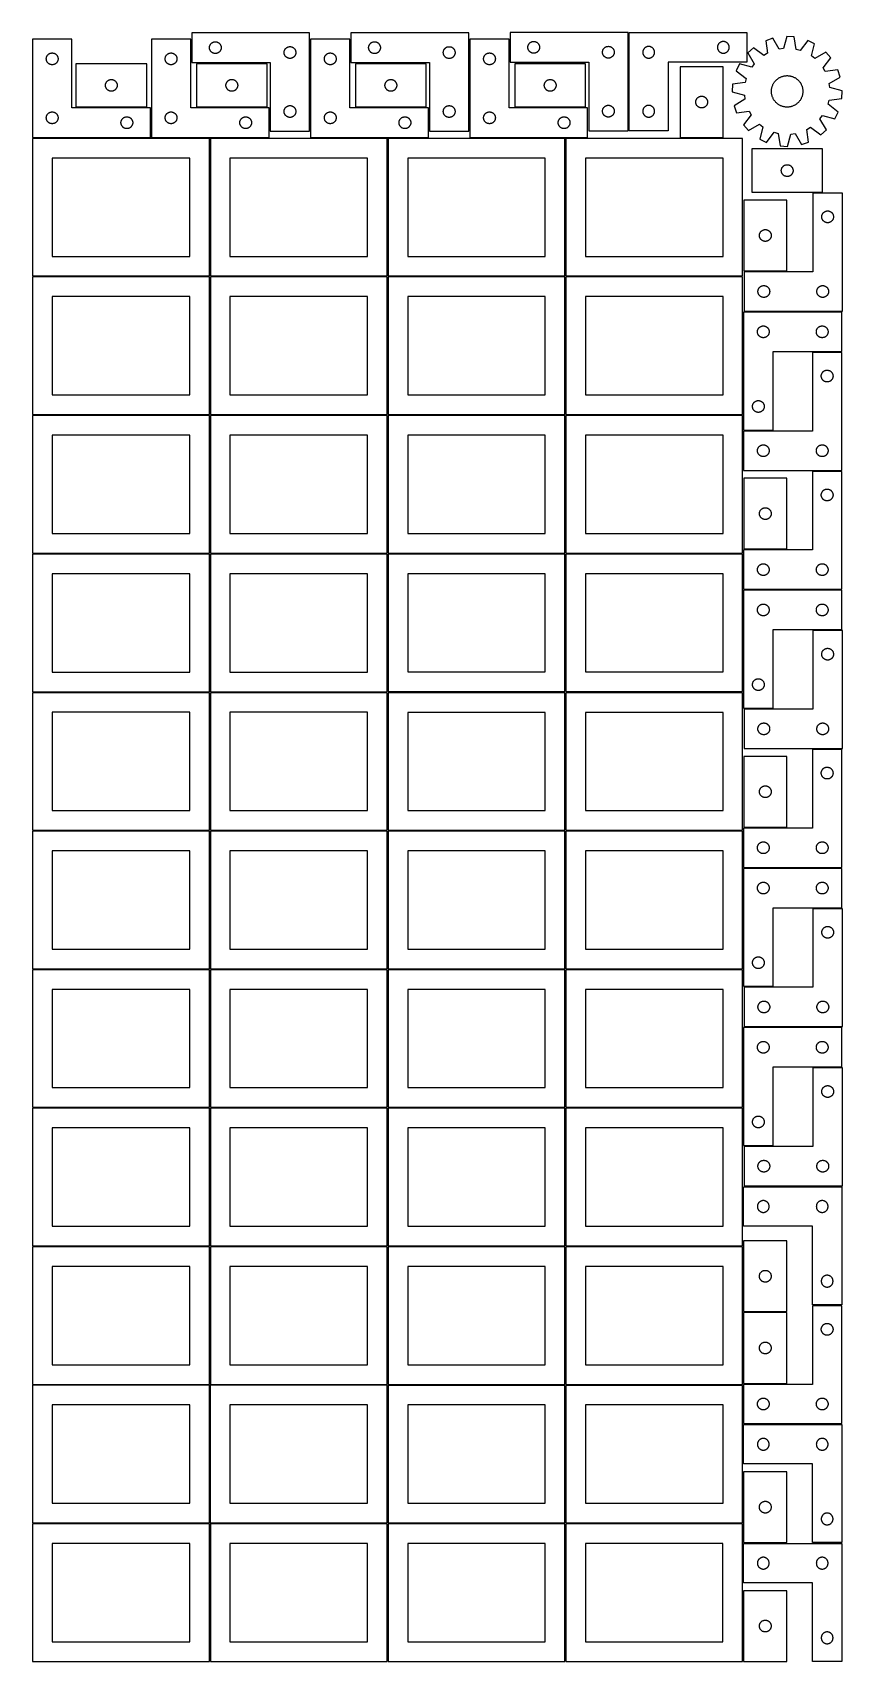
# Model space of a CAD drawing. Header units: millimetres. Extents: x 7 to 1243, y 7 to 2493.
import ezdxf

# ---------------------------------------------------------------- set-up
doc = ezdxf.new("R2010")
doc.units = ezdxf.units.MM
doc.layers.add('COMMON', color=5, linetype='CONTINUOUS', true_color=0x0000ff)
doc.layers.add('CUT', color=7, linetype='CONTINUOUS', true_color=0x000000)

msp = doc.modelspace()

# ---------------------------------------------------------------- linework, layer by layer
at = {"layer": 'COMMON'}
for p, q in [((277.291899, 1697.062902), (277.291899, 1487.062902)), ((6.541899, 1486.312901), (276.541899, 1486.312901)), ((277.291899, 1485.562901), (277.291899, 1275.562901)), ((278.0419, 1486.312901), (548.0419, 1486.312901)), ((820.333739, 1485.541936), (820.333739, 1275.541936)), ((6.541899, 1274.8129), (276.541899, 1274.8129)), ((277.291899, 1274.0629), (277.291899, 1064.0629)), ((278.0419, 1274.8129), (548.0419, 1274.8129)), ((549.583739, 1274.791935), (819.583739, 1274.791935)), ((820.333739, 1274.041935), (820.333739, 1064.041935)), ((821.08374, 1274.791935), (1091.08374, 1274.791935)), ((6.541899, 1063.312899), (276.541899, 1063.312899)), ((277.291899, 1062.562899), (277.291899, 852.562899)), ((278.0419, 1063.312899), (548.0419, 1063.312899)), ((549.583739, 1063.291934), (819.583739, 1063.291934)), ((820.333739, 1062.541934), (820.333739, 852.541934)), ((821.08374, 1063.291934), (1091.08374, 1063.291934)), ((6.541899, 851.812898), (276.541899, 851.812898)), ((277.291899, 851.062898), (277.291899, 641.062898)), ((278.0419, 851.812898), (548.0419, 851.812898)), ((549.583739, 851.791933), (819.583739, 851.791933)), ((820.333739, 851.041933), (820.333739, 641.041933)), ((821.08374, 851.791933), (1091.08374, 851.791933)), ((276.541899, 640.312898), (6.541899, 640.312898)), ((277.291899, 639.562897), (277.291899, 429.562897)), ((548.0419, 640.312898), (278.0419, 640.312898)), ((549.583739, 640.291932), (819.583739, 640.291932)), ((820.333739, 639.541932), (820.333739, 429.541932)), ((821.08374, 640.291932), (1091.08374, 640.291932)), ((6.541899, 428.812896), (276.520965, 428.812896)), ((277.270965, 428.062896), (277.270965, 218.062896)), ((278.0419, 428.812896), (548.020966, 428.812896)), ((819.583739, 428.791932), (549.583739, 428.791932)), ((820.333739, 428.041931), (820.333739, 218.041931)), ((1091.08374, 428.791932), (821.08374, 428.791932)), ((549.583739, 217.29193), (819.562896, 217.29193)), ((820.312896, 216.54193), (820.312896, 6.54193)), ((821.08374, 217.29193), (1091.062897, 217.29193))]:
    msp.add_line(p, q, dxfattribs=at)
at = {"layer": 'CUT'}
for p, q in [((429.678921, 2492.883336), (249.678921, 2492.883336)), ((249.678921, 2492.883336), (249.678921, 2447.883336)), ((429.678921, 2342.883336), (429.678921, 2492.883336)), ((672.840542, 2492.848179), (492.840542, 2492.848179)), ((492.840542, 2492.848179), (492.840542, 2447.848179)), ((672.840542, 2342.848179), (672.840542, 2492.848179)), ((915.976803, 2493.375523), (735.976803, 2493.375523)), ((735.976803, 2493.375523), (735.976803, 2448.375523)), ((915.976803, 2343.375523), (915.976803, 2493.375523)), ((917.568662, 2493.282502), (1097.568662, 2493.282502)), ((917.568662, 2343.282502), (917.568662, 2493.282502)), ((1097.568662, 2493.282502), (1097.568662, 2448.282502)), ((1158.367763, 2487.613717), (1153.379359, 2468.890516)), ((1169.882866, 2486.915247), (1158.367763, 2487.613717)), ((1172.571646, 2467.726374), (1169.882866, 2486.915247)), ((66.520965, 2483.251496), (6.520965, 2483.251496)), ((6.520965, 2483.251496), (6.520965, 2333.251496)), ((34.191593, 2461.944829), (34.765152, 2462.078564)), ((34.765152, 2462.078564), (35.346229, 2462.1745)), ((35.346229, 2462.1745), (35.932336, 2462.232227)), ((35.932336, 2462.232227), (36.520965, 2462.251496)), ((36.520965, 2462.251496), (37.109593, 2462.232227)), ((37.109593, 2462.232227), (37.6957, 2462.1745)), ((37.6957, 2462.1745), (38.276778, 2462.078564)), ((38.276778, 2462.078564), (38.850336, 2461.944829)), ((66.520965, 2378.251496), (66.520965, 2483.251496)), ((248.041961, 2483.251496), (188.041961, 2483.251496)), ((188.041961, 2483.251496), (188.041961, 2333.251496)), ((215.712589, 2461.944829), (216.286148, 2462.078564)), ((216.286148, 2462.078564), (216.867225, 2462.1745)), ((216.867225, 2462.1745), (217.453333, 2462.232227)), ((217.453333, 2462.232227), (218.041961, 2462.251496)), ((218.041961, 2462.251496), (218.630589, 2462.232227)), ((218.630589, 2462.232227), (219.216696, 2462.1745)), ((219.216696, 2462.1745), (219.797774, 2462.078564)), ((219.797774, 2462.078564), (220.371332, 2461.944829)), ((248.041961, 2378.251496), (248.041961, 2483.251496)), ((276.678921, 2470.383336), (276.69819, 2470.971964)), ((276.69819, 2469.794708), (276.678921, 2470.383336)), ((276.69819, 2470.971964), (276.755917, 2471.558071)), ((276.755917, 2469.2086), (276.69819, 2469.794708)), ((276.755917, 2471.558071), (276.851853, 2472.139149)), ((276.851853, 2468.627523), (276.755917, 2469.2086)), ((276.851853, 2472.139149), (276.985588, 2472.712707)), ((276.985588, 2468.053964), (276.851853, 2468.627523)), ((276.985588, 2472.712707), (277.156549, 2473.276291)), ((277.156549, 2467.49038), (276.985588, 2468.053964)), ((277.156549, 2473.276291), (277.364005, 2473.827487)), ((277.364005, 2466.939185), (277.156549, 2467.49038)), ((277.364005, 2473.827487), (277.607066, 2474.363934)), ((277.607066, 2466.402737), (277.364005, 2466.939185)), ((277.607066, 2474.363934), (277.884692, 2474.883336)), ((277.884692, 2465.883336), (277.607066, 2466.402737)), ((277.884692, 2474.883336), (278.195694, 2475.383468)), ((278.195694, 2465.383204), (277.884692, 2465.883336)), ((278.195694, 2475.383468), (278.53874, 2475.862189)), ((278.53874, 2464.904483), (278.195694, 2465.383204)), ((278.53874, 2475.862189), (278.912362, 2476.317448)), ((278.912362, 2464.449223), (278.53874, 2464.904483)), ((278.912362, 2476.317448), (279.31496, 2476.747297)), ((279.31496, 2464.019375), (278.912362, 2464.449223)), ((279.31496, 2476.747297), (279.744808, 2477.149894)), ((279.744808, 2463.616777), (279.31496, 2464.019375)), ((279.744808, 2477.149894), (280.200068, 2477.523516)), ((280.200068, 2463.243156), (279.744808, 2463.616777)), ((280.200068, 2477.523516), (280.678788, 2477.866562)), ((280.678788, 2462.900109), (280.200068, 2463.243156)), ((280.678788, 2477.866562), (281.178921, 2478.177564)), ((281.178921, 2462.589107), (280.678788, 2462.900109)), ((281.178921, 2478.177564), (281.698322, 2478.45519)), ((281.698322, 2462.311481), (281.178921, 2462.589107)), ((281.698322, 2478.45519), (282.23477, 2478.698251)), ((282.23477, 2462.06842), (281.698322, 2462.311481)), ((282.23477, 2478.698251), (282.785965, 2478.905707)), ((282.785965, 2461.860965), (282.23477, 2462.06842)), ((282.785965, 2478.905707), (283.349549, 2479.076668)), ((283.349549, 2479.076668), (283.923108, 2479.210403)), ((283.923108, 2479.210403), (284.504185, 2479.306339)), ((284.504185, 2479.306339), (285.090292, 2479.364066)), ((285.090292, 2479.364066), (285.678921, 2479.383336)), ((285.678921, 2479.383336), (286.267549, 2479.364066)), ((286.267549, 2479.364066), (286.853656, 2479.306339)), ((286.853656, 2479.306339), (287.434733, 2479.210403)), ((287.434733, 2479.210403), (288.008292, 2479.076668)), ((288.008292, 2479.076668), (288.571876, 2478.905707)), ((288.571876, 2478.905707), (289.123071, 2478.698251)), ((289.123071, 2462.06842), (288.571876, 2461.860965)), ((289.123071, 2478.698251), (289.659519, 2478.45519)), ((289.659519, 2462.311481), (289.123071, 2462.06842)), ((289.659519, 2478.45519), (290.178921, 2478.177564)), ((290.178921, 2462.589107), (289.659519, 2462.311481)), ((290.178921, 2478.177564), (290.679053, 2477.866562)), ((290.679053, 2462.900109), (290.178921, 2462.589107)), ((290.679053, 2477.866562), (291.157773, 2477.523516)), ((291.157773, 2463.243156), (290.679053, 2462.900109)), ((291.157773, 2477.523516), (291.613033, 2477.149894)), ((291.613033, 2463.616777), (291.157773, 2463.243156)), ((291.613033, 2477.149894), (292.042882, 2476.747297)), ((292.042882, 2464.019375), (291.613033, 2463.616777)), ((292.042882, 2476.747297), (292.445479, 2476.317448)), ((292.445479, 2464.449223), (292.042882, 2464.019375)), ((292.445479, 2476.317448), (292.819101, 2475.862189)), ((292.819101, 2464.904483), (292.445479, 2464.449223)), ((292.819101, 2475.862189), (293.162147, 2475.383468)), ((293.162147, 2465.383204), (292.819101, 2464.904483)), ((293.162147, 2475.383468), (293.473149, 2474.883336)), ((293.473149, 2465.883336), (293.162147, 2465.383204)), ((293.473149, 2474.883336), (293.750775, 2474.363934)), ((293.750775, 2466.402737), (293.473149, 2465.883336)), ((293.750775, 2474.363934), (293.993836, 2473.827487)), ((293.993836, 2466.939185), (293.750775, 2466.402737)), ((293.993836, 2473.827487), (294.201292, 2473.276291)), ((294.201292, 2467.49038), (293.993836, 2466.939185)), ((294.201292, 2473.276291), (294.372253, 2472.712707)), ((294.372253, 2468.053964), (294.201292, 2467.49038)), ((294.372253, 2472.712707), (294.505988, 2472.139149)), ((294.505988, 2468.627523), (294.372253, 2468.053964)), ((294.505988, 2472.139149), (294.601924, 2471.558071)), ((294.601924, 2469.2086), (294.505988, 2468.627523)), ((294.601924, 2471.558071), (294.659651, 2470.971964)), ((294.659651, 2469.794708), (294.601924, 2469.2086)), ((294.659651, 2470.971964), (294.678921, 2470.383336)), ((294.678921, 2470.383336), (294.659651, 2469.794708)), ((390.678921, 2462.883336), (390.69819, 2463.471964)), ((390.69819, 2462.294708), (390.678921, 2462.883336)), ((390.69819, 2463.471964), (390.755917, 2464.058071)), ((390.755917, 2461.7086), (390.69819, 2462.294708)), ((390.755917, 2464.058071), (390.851853, 2464.639149)), ((390.851853, 2464.639149), (390.985588, 2465.212707)), ((390.985588, 2465.212707), (391.156549, 2465.776291)), ((391.156549, 2465.776291), (391.364005, 2466.327487)), ((391.364005, 2466.327487), (391.607066, 2466.863934)), ((391.607066, 2466.863934), (391.884692, 2467.383336)), ((391.884692, 2467.383336), (392.195694, 2467.883468)), ((392.195694, 2467.883468), (392.53874, 2468.362189)), ((392.53874, 2468.362189), (392.912362, 2468.817448)), ((392.912362, 2468.817448), (393.31496, 2469.247297)), ((393.31496, 2469.247297), (393.744808, 2469.649894)), ((393.744808, 2469.649894), (394.200068, 2470.023516)), ((394.200068, 2470.023516), (394.678788, 2470.366562)), ((394.678788, 2470.366562), (395.178921, 2470.677564)), ((395.178921, 2470.677564), (395.698322, 2470.95519)), ((395.698322, 2470.95519), (396.23477, 2471.198251)), ((396.23477, 2471.198251), (396.785965, 2471.405707)), ((396.785965, 2471.405707), (397.349549, 2471.576668)), ((397.349549, 2471.576668), (397.923108, 2471.710403)), ((397.923108, 2471.710403), (398.504185, 2471.806339)), ((398.504185, 2471.806339), (399.090292, 2471.864066)), ((399.090292, 2471.864066), (399.678921, 2471.883336)), ((399.678921, 2471.883336), (400.267549, 2471.864066)), ((400.267549, 2471.864066), (400.853656, 2471.806339)), ((400.853656, 2471.806339), (401.434733, 2471.710403)), ((401.434733, 2471.710403), (402.008292, 2471.576668)), ((402.008292, 2471.576668), (402.571876, 2471.405707)), ((402.571876, 2471.405707), (403.123071, 2471.198251)), ((403.123071, 2471.198251), (403.659519, 2470.95519)), ((403.659519, 2470.95519), (404.178921, 2470.677564)), ((404.178921, 2470.677564), (404.679053, 2470.366562)), ((404.679053, 2470.366562), (405.157773, 2470.023516)), ((405.157773, 2470.023516), (405.613033, 2469.649894)), ((405.613033, 2469.649894), (406.042882, 2469.247297)), ((406.042882, 2469.247297), (406.445479, 2468.817448)), ((406.445479, 2468.817448), (406.819101, 2468.362189)), ((406.819101, 2468.362189), (407.162147, 2467.883468)), ((407.162147, 2467.883468), (407.473149, 2467.383336)), ((407.473149, 2467.383336), (407.750775, 2466.863934)), ((407.750775, 2466.863934), (407.993836, 2466.327487)), ((407.993836, 2466.327487), (408.201292, 2465.776291)), ((408.201292, 2465.776291), (408.372253, 2465.212707)), ((408.372253, 2465.212707), (408.505988, 2464.639149)), ((408.505988, 2464.639149), (408.601924, 2464.058071)), ((408.601924, 2464.058071), (408.659651, 2463.471964)), ((408.659651, 2462.294708), (408.601924, 2461.7086)), ((408.659651, 2463.471964), (408.678921, 2462.883336)), ((408.678921, 2462.883336), (408.659651, 2462.294708)), ((491.20169, 2483.251496), (431.20169, 2483.251496)), ((431.20169, 2483.251496), (431.20169, 2333.251496)), ((458.872318, 2461.944829), (459.445877, 2462.078564)), ((459.445877, 2462.078564), (460.026954, 2462.1745)), ((460.026954, 2462.1745), (460.613062, 2462.232227)), ((460.613062, 2462.232227), (461.20169, 2462.251496)), ((461.20169, 2462.251496), (461.790318, 2462.232227)), ((461.790318, 2462.232227), (462.376425, 2462.1745)), ((462.376425, 2462.1745), (462.957503, 2462.078564)), ((462.957503, 2462.078564), (463.531061, 2461.944829)), ((491.20169, 2378.251496), (491.20169, 2483.251496)), ((519.840542, 2470.348179), (519.859811, 2470.936808)), ((519.859811, 2469.759551), (519.840542, 2470.348179)), ((519.859811, 2470.936808), (519.917538, 2471.522915)), ((519.917538, 2469.173444), (519.859811, 2469.759551)), ((519.917538, 2471.522915), (520.013474, 2472.103992)), ((520.013474, 2468.592367), (519.917538, 2469.173444)), ((520.013474, 2472.103992), (520.147209, 2472.677551)), ((520.147209, 2468.018808), (520.013474, 2468.592367)), ((520.147209, 2472.677551), (520.31817, 2473.241135)), ((520.31817, 2467.455224), (520.147209, 2468.018808)), ((520.31817, 2473.241135), (520.525626, 2473.79233)), ((520.525626, 2466.904029), (520.31817, 2467.455224)), ((520.525626, 2473.79233), (520.768687, 2474.328778)), ((520.768687, 2466.367581), (520.525626, 2466.904029)), ((520.768687, 2474.328778), (521.046313, 2474.848179)), ((521.046313, 2465.848179), (520.768687, 2466.367581)), ((521.046313, 2474.848179), (521.357315, 2475.348312)), ((521.357315, 2465.348047), (521.046313, 2465.848179)), ((521.357315, 2475.348312), (521.700362, 2475.827032)), ((521.700362, 2464.869327), (521.357315, 2465.348047)), ((521.700362, 2475.827032), (522.073983, 2476.282292)), ((522.073983, 2464.414067), (521.700362, 2464.869327)), ((522.073983, 2476.282292), (522.476581, 2476.71214)), ((522.476581, 2463.984218), (522.073983, 2464.414067)), ((522.476581, 2476.71214), (522.906429, 2477.114738)), ((522.906429, 2463.581621), (522.476581, 2463.984218)), ((522.906429, 2477.114738), (523.361689, 2477.488359)), ((523.361689, 2463.207999), (522.906429, 2463.581621)), ((523.361689, 2477.488359), (523.84041, 2477.831406)), ((523.84041, 2462.864953), (523.361689, 2463.207999)), ((523.84041, 2477.831406), (524.340542, 2478.142408)), ((524.340542, 2462.553951), (523.84041, 2462.864953)), ((524.340542, 2478.142408), (524.859943, 2478.420034)), ((524.859943, 2462.276325), (524.340542, 2462.553951)), ((524.859943, 2478.420034), (525.396391, 2478.663095)), ((525.396391, 2462.033264), (524.859943, 2462.276325)), ((525.396391, 2478.663095), (525.947586, 2478.870551)), ((525.947586, 2461.825808), (525.396391, 2462.033264)), ((525.947586, 2478.870551), (526.51117, 2479.041512)), ((526.51117, 2479.041512), (527.084729, 2479.175247)), ((527.084729, 2479.175247), (527.665806, 2479.271183)), ((527.665806, 2479.271183), (528.251913, 2479.32891)), ((528.251913, 2479.32891), (528.840542, 2479.348179)), ((528.840542, 2479.348179), (529.42917, 2479.32891)), ((529.42917, 2479.32891), (530.015277, 2479.271183)), ((530.015277, 2479.271183), (530.596355, 2479.175247)), ((530.596355, 2479.175247), (531.169913, 2479.041512)), ((531.169913, 2479.041512), (531.733497, 2478.870551)), ((531.733497, 2478.870551), (532.284693, 2478.663095)), ((532.284693, 2462.033264), (531.733497, 2461.825808)), ((532.284693, 2478.663095), (532.82114, 2478.420034)), ((532.82114, 2462.276325), (532.284693, 2462.033264)), ((532.82114, 2478.420034), (533.340542, 2478.142408)), ((533.340542, 2462.553951), (532.82114, 2462.276325)), ((533.340542, 2478.142408), (533.840674, 2477.831406)), ((533.840674, 2462.864953), (533.340542, 2462.553951)), ((533.840674, 2477.831406), (534.319394, 2477.488359)), ((534.319394, 2463.207999), (533.840674, 2462.864953)), ((534.319394, 2477.488359), (534.774654, 2477.114738)), ((534.774654, 2463.581621), (534.319394, 2463.207999)), ((534.774654, 2477.114738), (535.204503, 2476.71214)), ((535.204503, 2463.984218), (534.774654, 2463.581621)), ((535.204503, 2476.71214), (535.6071, 2476.282292)), ((535.6071, 2464.414067), (535.204503, 2463.984218)), ((535.6071, 2476.282292), (535.980722, 2475.827032)), ((535.980722, 2464.869327), (535.6071, 2464.414067)), ((535.980722, 2475.827032), (536.323768, 2475.348312)), ((536.323768, 2465.348047), (535.980722, 2464.869327)), ((536.323768, 2475.348312), (536.63477, 2474.848179)), ((536.63477, 2465.848179), (536.323768, 2465.348047)), ((536.63477, 2474.848179), (536.912396, 2474.328778)), ((536.912396, 2466.367581), (536.63477, 2465.848179)), ((536.912396, 2474.328778), (537.155457, 2473.79233)), ((537.155457, 2466.904029), (536.912396, 2466.367581)), ((537.155457, 2473.79233), (537.362913, 2473.241135)), ((537.362913, 2467.455224), (537.155457, 2466.904029)), ((537.362913, 2473.241135), (537.533874, 2472.677551)), ((537.533874, 2468.018808), (537.362913, 2467.455224)), ((537.533874, 2472.677551), (537.667609, 2472.103992)), ((537.667609, 2468.592367), (537.533874, 2468.018808)), ((537.667609, 2472.103992), (537.763545, 2471.522915)), ((537.763545, 2469.173444), (537.667609, 2468.592367)), ((537.763545, 2471.522915), (537.821272, 2470.936808)), ((537.821272, 2469.759551), (537.763545, 2469.173444)), ((537.821272, 2470.936808), (537.840542, 2470.348179)), ((537.840542, 2470.348179), (537.821272, 2469.759551)), ((633.840542, 2462.848179), (633.859811, 2463.436808)), ((633.859811, 2462.259551), (633.840542, 2462.848179)), ((633.859811, 2463.436808), (633.917538, 2464.022915)), ((633.917538, 2461.673444), (633.859811, 2462.259551)), ((633.917538, 2464.022915), (634.013474, 2464.603992)), ((634.013474, 2464.603992), (634.147209, 2465.177551)), ((634.147209, 2465.177551), (634.31817, 2465.741135)), ((634.31817, 2465.741135), (634.525626, 2466.29233)), ((634.525626, 2466.29233), (634.768687, 2466.828778)), ((634.768687, 2466.828778), (635.046313, 2467.348179)), ((635.046313, 2467.348179), (635.357315, 2467.848312)), ((635.357315, 2467.848312), (635.700362, 2468.327032)), ((635.700362, 2468.327032), (636.073983, 2468.782292)), ((636.073983, 2468.782292), (636.476581, 2469.21214)), ((636.476581, 2469.21214), (636.906429, 2469.614738)), ((636.906429, 2469.614738), (637.361689, 2469.988359)), ((637.361689, 2469.988359), (637.84041, 2470.331406)), ((637.84041, 2470.331406), (638.340542, 2470.642408)), ((638.340542, 2470.642408), (638.859943, 2470.920034)), ((638.859943, 2470.920034), (639.396391, 2471.163095)), ((639.396391, 2471.163095), (639.947586, 2471.370551)), ((639.947586, 2471.370551), (640.51117, 2471.541512)), ((640.51117, 2471.541512), (641.084729, 2471.675247)), ((641.084729, 2471.675247), (641.665806, 2471.771183)), ((641.665806, 2471.771183), (642.251913, 2471.82891)), ((642.251913, 2471.82891), (642.840542, 2471.848179)), ((642.840542, 2471.848179), (643.42917, 2471.82891)), ((643.42917, 2471.82891), (644.015277, 2471.771183)), ((644.015277, 2471.771183), (644.596355, 2471.675247)), ((644.596355, 2471.675247), (645.169913, 2471.541512)), ((645.169913, 2471.541512), (645.733497, 2471.370551)), ((645.733497, 2471.370551), (646.284693, 2471.163095)), ((646.284693, 2471.163095), (646.82114, 2470.920034)), ((646.82114, 2470.920034), (647.340542, 2470.642408)), ((647.340542, 2470.642408), (647.840674, 2470.331406)), ((647.840674, 2470.331406), (648.319394, 2469.988359)), ((648.319394, 2469.988359), (648.774654, 2469.614738)), ((648.774654, 2469.614738), (649.204503, 2469.21214)), ((649.204503, 2469.21214), (649.6071, 2468.782292)), ((649.6071, 2468.782292), (649.980722, 2468.327032)), ((649.980722, 2468.327032), (650.323768, 2467.848312)), ((650.323768, 2467.848312), (650.63477, 2467.348179)), ((650.63477, 2467.348179), (650.912396, 2466.828778)), ((650.912396, 2466.828778), (651.155457, 2466.29233)), ((651.155457, 2466.29233), (651.362913, 2465.741135)), ((651.362913, 2465.741135), (651.533874, 2465.177551)), ((651.533874, 2465.177551), (651.667609, 2464.603992)), ((651.667609, 2464.603992), (651.763545, 2464.022915)), ((651.763545, 2464.022915), (651.821272, 2463.436808)), ((651.821272, 2462.259551), (651.763545, 2461.673444)), ((651.821272, 2463.436808), (651.840542, 2462.848179)), ((651.840542, 2462.848179), (651.821272, 2462.259551)), ((734.36151, 2483.251496), (674.36151, 2483.251496)), ((674.36151, 2483.251496), (674.36151, 2333.251496)), ((702.032139, 2461.944829), (702.605697, 2462.078564)), ((702.605697, 2462.078564), (703.186775, 2462.1745)), ((703.186775, 2462.1745), (703.772882, 2462.232227)), ((703.772882, 2462.232227), (704.36151, 2462.251496)), ((704.36151, 2462.251496), (704.950138, 2462.232227)), ((704.950138, 2462.232227), (705.536246, 2462.1745)), ((705.536246, 2462.1745), (706.117323, 2462.078564)), ((706.117323, 2462.078564), (706.690882, 2461.944829)), ((734.36151, 2378.251496), (734.36151, 2483.251496)), ((762.976803, 2470.875523), (762.996072, 2471.464151)), ((762.996072, 2470.286895), (762.976803, 2470.875523)), ((762.996072, 2471.464151), (763.053799, 2472.050259)), ((763.053799, 2469.700787), (762.996072, 2470.286895)), ((763.053799, 2472.050259), (763.149735, 2472.631336)), ((763.149735, 2469.11971), (763.053799, 2469.700787)), ((763.149735, 2472.631336), (763.28347, 2473.204895)), ((763.28347, 2468.546152), (763.149735, 2469.11971)), ((763.28347, 2473.204895), (763.454431, 2473.768478)), ((763.454431, 2467.982568), (763.28347, 2468.546152)), ((763.454431, 2473.768478), (763.661887, 2474.319674)), ((763.661887, 2467.431372), (763.454431, 2467.982568)), ((763.661887, 2474.319674), (763.904948, 2474.856121)), ((763.904948, 2466.894925), (763.661887, 2467.431372)), ((763.904948, 2474.856121), (764.182574, 2475.375523)), ((764.182574, 2466.375523), (763.904948, 2466.894925)), ((764.182574, 2475.375523), (764.493576, 2475.875655)), ((764.493576, 2465.875391), (764.182574, 2466.375523)), ((764.493576, 2475.875655), (764.836623, 2476.354376)), ((764.836623, 2465.39667), (764.493576, 2465.875391)), ((764.836623, 2476.354376), (765.210244, 2476.809636)), ((765.210244, 2464.941411), (764.836623, 2465.39667)), ((765.210244, 2476.809636), (765.612842, 2477.239484)), ((765.612842, 2464.511562), (765.210244, 2464.941411)), ((765.612842, 2477.239484), (766.04269, 2477.642081)), ((766.04269, 2464.108965), (765.612842, 2464.511562)), ((766.04269, 2477.642081), (766.49795, 2478.015703)), ((766.49795, 2463.735343), (766.04269, 2464.108965)), ((766.49795, 2478.015703), (766.976671, 2478.35875)), ((766.976671, 2463.392297), (766.49795, 2463.735343)), ((766.976671, 2478.35875), (767.476803, 2478.669752)), ((767.476803, 2463.081295), (766.976671, 2463.392297)), ((767.476803, 2478.669752), (767.996204, 2478.947378)), ((767.996204, 2462.803669), (767.476803, 2463.081295)), ((767.996204, 2478.947378), (768.532652, 2479.190439)), ((768.532652, 2462.560607), (767.996204, 2462.803669)), ((768.532652, 2479.190439), (769.083847, 2479.397894)), ((769.083847, 2462.353152), (768.532652, 2462.560607)), ((769.083847, 2479.397894), (769.647431, 2479.568856)), ((769.647431, 2462.182191), (769.083847, 2462.353152)), ((769.647431, 2479.568856), (770.22099, 2479.702591)), ((770.22099, 2462.048456), (769.647431, 2462.182191)), ((770.22099, 2479.702591), (770.802067, 2479.798527)), ((770.802067, 2461.952519), (770.22099, 2462.048456)), ((770.802067, 2479.798527), (771.388174, 2479.856253)), ((771.388174, 2479.856253), (771.976803, 2479.875523)), ((771.976803, 2479.875523), (772.565431, 2479.856253)), ((772.565431, 2479.856253), (773.151538, 2479.798527)), ((773.151538, 2479.798527), (773.732616, 2479.702591)), ((773.732616, 2462.048456), (773.151538, 2461.952519)), ((773.732616, 2479.702591), (774.306174, 2479.568856)), ((774.306174, 2462.182191), (773.732616, 2462.048456)), ((774.306174, 2479.568856), (774.869758, 2479.397894)), ((774.869758, 2462.353152), (774.306174, 2462.182191)), ((774.869758, 2479.397894), (775.420954, 2479.190439)), ((775.420954, 2462.560607), (774.869758, 2462.353152)), ((775.420954, 2479.190439), (775.957401, 2478.947378)), ((775.957401, 2462.803669), (775.420954, 2462.560607)), ((775.957401, 2478.947378), (776.476803, 2478.669752)), ((776.476803, 2463.081295), (775.957401, 2462.803669)), ((776.476803, 2478.669752), (776.976935, 2478.35875)), ((776.976935, 2463.392297), (776.476803, 2463.081295)), ((776.976935, 2478.35875), (777.455655, 2478.015703)), ((777.455655, 2463.735343), (776.976935, 2463.392297)), ((777.455655, 2478.015703), (777.910915, 2477.642081)), ((777.910915, 2464.108965), (777.455655, 2463.735343)), ((777.910915, 2477.642081), (778.340764, 2477.239484)), ((778.340764, 2464.511562), (777.910915, 2464.108965)), ((778.340764, 2477.239484), (778.743361, 2476.809636)), ((778.743361, 2464.941411), (778.340764, 2464.511562)), ((778.743361, 2476.809636), (779.116983, 2476.354376)), ((779.116983, 2465.39667), (778.743361, 2464.941411)), ((779.116983, 2476.354376), (779.460029, 2475.875655)), ((779.460029, 2465.875391), (779.116983, 2465.39667)), ((779.460029, 2475.875655), (779.771031, 2475.375523)), ((779.771031, 2466.375523), (779.460029, 2465.875391)), ((779.771031, 2475.375523), (780.048657, 2474.856121)), ((780.048657, 2466.894925), (779.771031, 2466.375523)), ((780.048657, 2474.856121), (780.291718, 2474.319674)), ((780.291718, 2467.431372), (780.048657, 2466.894925)), ((780.291718, 2474.319674), (780.499174, 2473.768478)), ((780.499174, 2467.982568), (780.291718, 2467.431372)), ((780.499174, 2473.768478), (780.670135, 2473.204895)), ((780.670135, 2468.546152), (780.499174, 2467.982568)), ((780.670135, 2473.204895), (780.80387, 2472.631336)), ((780.80387, 2469.11971), (780.670135, 2468.546152)), ((780.80387, 2472.631336), (780.899806, 2472.050259)), ((780.899806, 2469.700787), (780.80387, 2469.11971)), ((780.899806, 2472.050259), (780.957533, 2471.464151)), ((780.957533, 2470.286895), (780.899806, 2469.700787)), ((780.957533, 2471.464151), (780.976803, 2470.875523)), ((780.976803, 2470.875523), (780.957533, 2470.286895)), ((876.976803, 2463.375523), (876.996072, 2463.964151)), ((876.996072, 2462.786895), (876.976803, 2463.375523)), ((876.996072, 2463.964151), (877.053799, 2464.550259)), ((877.053799, 2462.200787), (876.996072, 2462.786895)), ((877.053799, 2464.550259), (877.149735, 2465.131336)), ((877.149735, 2461.61971), (877.053799, 2462.200787)), ((877.149735, 2465.131336), (877.28347, 2465.704895)), ((877.28347, 2465.704895), (877.454431, 2466.268478)), ((877.454431, 2466.268478), (877.661887, 2466.819674)), ((877.661887, 2466.819674), (877.904948, 2467.356121)), ((877.904948, 2467.356121), (878.182574, 2467.875523)), ((878.182574, 2467.875523), (878.493576, 2468.375655)), ((878.493576, 2468.375655), (878.836623, 2468.854376)), ((878.836623, 2468.854376), (879.210244, 2469.309636)), ((879.210244, 2469.309636), (879.612842, 2469.739484)), ((879.612842, 2469.739484), (880.04269, 2470.142081)), ((880.04269, 2470.142081), (880.49795, 2470.515703)), ((880.49795, 2470.515703), (880.976671, 2470.85875)), ((880.976671, 2470.85875), (881.476803, 2471.169752)), ((881.476803, 2471.169752), (881.996204, 2471.447378)), ((881.996204, 2471.447378), (882.532652, 2471.690439)), ((882.532652, 2471.690439), (883.083847, 2471.897894)), ((883.083847, 2471.897894), (883.647431, 2472.068856)), ((883.647431, 2472.068856), (884.22099, 2472.202591)), ((884.22099, 2472.202591), (884.802067, 2472.298527)), ((884.802067, 2472.298527), (885.388174, 2472.356253)), ((885.388174, 2472.356253), (885.976803, 2472.375523)), ((885.976803, 2472.375523), (886.565431, 2472.356253)), ((886.565431, 2472.356253), (887.151538, 2472.298527)), ((887.151538, 2472.298527), (887.732616, 2472.202591)), ((887.732616, 2472.202591), (888.306174, 2472.068856)), ((888.306174, 2472.068856), (888.869758, 2471.897894)), ((888.869758, 2471.897894), (889.420954, 2471.690439)), ((889.420954, 2471.690439), (889.957401, 2471.447378)), ((889.957401, 2471.447378), (890.476803, 2471.169752)), ((890.476803, 2471.169752), (890.976935, 2470.85875)), ((890.976935, 2470.85875), (891.455655, 2470.515703)), ((891.455655, 2470.515703), (891.910915, 2470.142081)), ((891.910915, 2470.142081), (892.340764, 2469.739484)), ((892.340764, 2469.739484), (892.743361, 2469.309636)), ((892.743361, 2469.309636), (893.116983, 2468.854376)), ((893.116983, 2468.854376), (893.460029, 2468.375655)), ((893.460029, 2468.375655), (893.771031, 2467.875523)), ((893.771031, 2467.875523), (894.048657, 2467.356121)), ((894.048657, 2467.356121), (894.291718, 2466.819674)), ((894.291718, 2466.819674), (894.499174, 2466.268478)), ((894.499174, 2466.268478), (894.670135, 2465.704895)), ((894.670135, 2465.704895), (894.80387, 2465.131336)), ((894.80387, 2465.131336), (894.899806, 2464.550259)), ((894.899806, 2462.200787), (894.80387, 2461.61971)), ((894.899806, 2464.550259), (894.957533, 2463.964151)), ((894.957533, 2462.786895), (894.899806, 2462.200787)), ((894.957533, 2463.964151), (894.976803, 2463.375523)), ((894.976803, 2463.375523), (894.957533, 2462.786895)), ((938.587932, 2463.87113), (938.568662, 2463.282502)), ((938.568662, 2463.282502), (938.587932, 2462.693874)), ((938.645659, 2464.457238), (938.587932, 2463.87113)), ((938.587932, 2462.693874), (938.645659, 2462.107766)), ((938.741595, 2465.038315), (938.645659, 2464.457238)), ((938.645659, 2462.107766), (938.741595, 2461.526689)), ((938.87533, 2465.611873), (938.741595, 2465.038315)), ((939.046291, 2466.175457), (938.87533, 2465.611873)), ((939.253746, 2466.726653), (939.046291, 2466.175457)), ((939.496808, 2467.2631), (939.253746, 2466.726653)), ((939.774434, 2467.782502), (939.496808, 2467.2631)), ((940.085436, 2468.282634), (939.774434, 2467.782502)), ((940.428482, 2468.761355), (940.085436, 2468.282634)), ((940.802104, 2469.216614), (940.428482, 2468.761355)), ((941.204701, 2469.646463), (940.802104, 2469.216614)), ((941.63455, 2470.04906), (941.204701, 2469.646463)), ((942.089809, 2470.422682), (941.63455, 2470.04906)), ((942.56853, 2470.765729), (942.089809, 2470.422682)), ((943.068662, 2471.076731), (942.56853, 2470.765729)), ((943.588064, 2471.354357), (943.068662, 2471.076731)), ((944.124511, 2471.597418), (943.588064, 2471.354357)), ((944.675707, 2471.804873), (944.124511, 2471.597418)), ((945.239291, 2471.975834), (944.675707, 2471.804873)), ((945.812849, 2472.10957), (945.239291, 2471.975834)), ((946.393927, 2472.205506), (945.812849, 2472.10957)), ((946.980034, 2472.263232), (946.393927, 2472.205506)), ((947.568662, 2472.282502), (946.980034, 2472.263232)), ((948.15729, 2472.263232), (947.568662, 2472.282502)), ((948.743398, 2472.205506), (948.15729, 2472.263232)), ((949.324475, 2472.10957), (948.743398, 2472.205506)), ((949.898034, 2471.975834), (949.324475, 2472.10957)), ((950.461617, 2471.804873), (949.898034, 2471.975834)), ((951.012813, 2471.597418), (950.461617, 2471.804873)), ((951.549261, 2471.354357), (951.012813, 2471.597418)), ((952.068662, 2471.076731), (951.549261, 2471.354357)), ((952.568794, 2470.765729), (952.068662, 2471.076731)), ((953.047515, 2470.422682), (952.568794, 2470.765729)), ((953.502775, 2470.04906), (953.047515, 2470.422682)), ((953.932623, 2469.646463), (953.502775, 2470.04906)), ((954.335221, 2469.216614), (953.932623, 2469.646463)), ((954.708842, 2468.761355), (954.335221, 2469.216614)), ((955.051889, 2468.282634), (954.708842, 2468.761355)), ((955.362891, 2467.782502), (955.051889, 2468.282634)), ((955.640517, 2467.2631), (955.362891, 2467.782502)), ((955.883578, 2466.726653), (955.640517, 2467.2631)), ((956.091033, 2466.175457), (955.883578, 2466.726653)), ((956.261995, 2465.611873), (956.091033, 2466.175457)), ((956.39573, 2465.038315), (956.261995, 2465.611873)), ((956.491666, 2464.457238), (956.39573, 2465.038315)), ((956.39573, 2461.526689), (956.491666, 2462.107766)), ((956.549393, 2463.87113), (956.491666, 2464.457238)), ((956.491666, 2462.107766), (956.549393, 2462.693874)), ((956.568662, 2463.282502), (956.549393, 2463.87113)), ((956.549393, 2462.693874), (956.568662, 2463.282502)), ((1052.587932, 2471.37113), (1052.568662, 2470.782502)), ((1052.568662, 2470.782502), (1052.587932, 2470.193874)), ((1052.645659, 2471.957238), (1052.587932, 2471.37113)), ((1052.587932, 2470.193874), (1052.645659, 2469.607766)), ((1052.741595, 2472.538315), (1052.645659, 2471.957238)), ((1052.645659, 2469.607766), (1052.741595, 2469.026689)), ((1052.87533, 2473.111873), (1052.741595, 2472.538315)), ((1052.741595, 2469.026689), (1052.87533, 2468.453131)), ((1053.046291, 2473.675457), (1052.87533, 2473.111873)), ((1052.87533, 2468.453131), (1053.046291, 2467.889547)), ((1053.253746, 2474.226653), (1053.046291, 2473.675457)), ((1053.046291, 2467.889547), (1053.253746, 2467.338351)), ((1053.496808, 2474.7631), (1053.253746, 2474.226653)), ((1053.253746, 2467.338351), (1053.496808, 2466.801904)), ((1053.774434, 2475.282502), (1053.496808, 2474.7631)), ((1053.496808, 2466.801904), (1053.774434, 2466.282502)), ((1054.085436, 2475.782634), (1053.774434, 2475.282502)), ((1053.774434, 2466.282502), (1054.085436, 2465.78237)), ((1054.428482, 2476.261355), (1054.085436, 2475.782634)), ((1054.085436, 2465.78237), (1054.428482, 2465.303649)), ((1054.802104, 2476.716614), (1054.428482, 2476.261355)), ((1054.428482, 2465.303649), (1054.802104, 2464.84839)), ((1055.204701, 2477.146463), (1054.802104, 2476.716614)), ((1054.802104, 2464.84839), (1055.204701, 2464.418541)), ((1055.63455, 2477.54906), (1055.204701, 2477.146463)), ((1055.204701, 2464.418541), (1055.63455, 2464.015944)), ((1056.089809, 2477.922682), (1055.63455, 2477.54906)), ((1055.63455, 2464.015944), (1056.089809, 2463.642322)), ((1056.56853, 2478.265729), (1056.089809, 2477.922682)), ((1056.089809, 2463.642322), (1056.56853, 2463.299276)), ((1057.068662, 2478.576731), (1056.56853, 2478.265729)), ((1056.56853, 2463.299276), (1057.068662, 2462.988273)), ((1057.588064, 2478.854357), (1057.068662, 2478.576731)), ((1057.068662, 2462.988273), (1057.588064, 2462.710647)), ((1058.124511, 2479.097418), (1057.588064, 2478.854357)), ((1057.588064, 2462.710647), (1058.124511, 2462.467586)), ((1058.675707, 2479.304873), (1058.124511, 2479.097418)), ((1058.124511, 2462.467586), (1058.675707, 2462.260131)), ((1059.239291, 2479.475834), (1058.675707, 2479.304873)), ((1058.675707, 2462.260131), (1059.239291, 2462.08917)), ((1059.812849, 2479.60957), (1059.239291, 2479.475834)), ((1059.239291, 2462.08917), (1059.812849, 2461.955435)), ((1060.393927, 2479.705506), (1059.812849, 2479.60957)), ((1060.980034, 2479.763232), (1060.393927, 2479.705506)), ((1061.568662, 2479.782502), (1060.980034, 2479.763232)), ((1062.15729, 2479.763232), (1061.568662, 2479.782502)), ((1062.743398, 2479.705506), (1062.15729, 2479.763232)), ((1063.324475, 2479.60957), (1062.743398, 2479.705506)), ((1063.898034, 2479.475834), (1063.324475, 2479.60957)), ((1063.324475, 2461.955435), (1063.898034, 2462.08917)), ((1064.461617, 2479.304873), (1063.898034, 2479.475834)), ((1063.898034, 2462.08917), (1064.461617, 2462.260131)), ((1065.012813, 2479.097418), (1064.461617, 2479.304873)), ((1064.461617, 2462.260131), (1065.012813, 2462.467586)), ((1065.549261, 2478.854357), (1065.012813, 2479.097418)), ((1065.012813, 2462.467586), (1065.549261, 2462.710647)), ((1066.068662, 2478.576731), (1065.549261, 2478.854357)), ((1065.549261, 2462.710647), (1066.068662, 2462.988273)), ((1066.568794, 2478.265729), (1066.068662, 2478.576731)), ((1066.068662, 2462.988273), (1066.568794, 2463.299276)), ((1067.047515, 2477.922682), (1066.568794, 2478.265729)), ((1066.568794, 2463.299276), (1067.047515, 2463.642322)), ((1067.502775, 2477.54906), (1067.047515, 2477.922682)), ((1067.047515, 2463.642322), (1067.502775, 2464.015944)), ((1067.932623, 2477.146463), (1067.502775, 2477.54906)), ((1067.502775, 2464.015944), (1067.932623, 2464.418541)), ((1068.335221, 2476.716614), (1067.932623, 2477.146463)), ((1067.932623, 2464.418541), (1068.335221, 2464.84839)), ((1068.708842, 2476.261355), (1068.335221, 2476.716614)), ((1068.335221, 2464.84839), (1068.708842, 2465.303649)), ((1069.051889, 2475.782634), (1068.708842, 2476.261355)), ((1068.708842, 2465.303649), (1069.051889, 2465.78237)), ((1069.362891, 2475.282502), (1069.051889, 2475.782634)), ((1069.051889, 2465.78237), (1069.362891, 2466.282502)), ((1069.640517, 2474.7631), (1069.362891, 2475.282502)), ((1069.362891, 2466.282502), (1069.640517, 2466.801904)), ((1069.883578, 2474.226653), (1069.640517, 2474.7631)), ((1069.640517, 2466.801904), (1069.883578, 2467.338351)), ((1070.091033, 2473.675457), (1069.883578, 2474.226653)), ((1069.883578, 2467.338351), (1070.091033, 2467.889547)), ((1070.261995, 2473.111873), (1070.091033, 2473.675457)), ((1070.091033, 2467.889547), (1070.261995, 2468.453131)), ((1070.39573, 2472.538315), (1070.261995, 2473.111873)), ((1070.261995, 2468.453131), (1070.39573, 2469.026689)), ((1070.491666, 2471.957238), (1070.39573, 2472.538315)), ((1070.39573, 2469.026689), (1070.491666, 2469.607766)), ((1070.549393, 2471.37113), (1070.491666, 2471.957238)), ((1070.491666, 2469.607766), (1070.549393, 2470.193874)), ((1070.568662, 2470.782502), (1070.549393, 2471.37113)), ((1070.549393, 2470.193874), (1070.568662, 2470.782502)), ((1107.809322, 2470.176544), (1099.173022, 2462.528029)), ((1099.173022, 2462.528029), (1108.884989, 2445.761392)), ((1123.279159, 2458.509216), (1107.809322, 2470.176544)), ((1137.181327, 2484.719494), (1126.275466, 2480.958156)), ((1126.275466, 2480.958156), (1128.83184, 2461.751194)), ((1147.008699, 2468.020237), (1137.181327, 2484.719494)), ((1153.379359, 2468.890516), (1147.008699, 2468.020237)), ((1178.790409, 2466.092461), (1172.571646, 2467.726374)), ((1190.564152, 2481.481463), (1178.790409, 2466.092461)), ((1200.935428, 2476.429522), (1190.564152, 2481.481463)), ((1196.076272, 2457.672363), (1200.935428, 2476.429522)), ((1217.963026, 2463.494974), (1201.196389, 2453.783006)), ((1225.611541, 2454.858674), (1217.963026, 2463.494974)), ((27.520965, 2453.251496), (27.540234, 2453.840124)), ((27.540234, 2452.662868), (27.520965, 2453.251496)), ((27.540234, 2453.840124), (27.597961, 2454.426232)), ((27.597961, 2452.07676), (27.540234, 2452.662868)), ((27.597961, 2454.426232), (27.693897, 2455.007309)), ((27.693897, 2451.495683), (27.597961, 2452.07676)), ((27.693897, 2455.007309), (27.827632, 2455.580868)), ((27.827632, 2450.922125), (27.693897, 2451.495683)), ((27.827632, 2455.580868), (27.998593, 2456.144451)), ((27.998593, 2450.358541), (27.827632, 2450.922125)), ((27.998593, 2456.144451), (28.206049, 2456.695647)), ((28.206049, 2449.807345), (27.998593, 2450.358541)), ((28.206049, 2456.695647), (28.44911, 2457.232094)), ((28.44911, 2449.270898), (28.206049, 2449.807345)), ((28.44911, 2457.232094), (28.726736, 2457.751496)), ((28.726736, 2448.751496), (28.44911, 2449.270898)), ((28.726736, 2457.751496), (29.037738, 2458.251628)), ((29.037738, 2448.251364), (28.726736, 2448.751496)), ((29.037738, 2458.251628), (29.380785, 2458.730349)), ((29.380785, 2447.772643), (29.037738, 2448.251364)), ((29.380785, 2458.730349), (29.754406, 2459.185609)), ((29.754406, 2447.317384), (29.380785, 2447.772643)), ((29.754406, 2459.185609), (30.157004, 2459.615457)), ((30.157004, 2446.887535), (29.754406, 2447.317384)), ((30.157004, 2459.615457), (30.586852, 2460.018054)), ((30.586852, 2446.484938), (30.157004, 2446.887535)), ((30.586852, 2460.018054), (31.042112, 2460.391676)), ((31.042112, 2446.111316), (30.586852, 2446.484938)), ((31.042112, 2460.391676), (31.520833, 2460.734723)), ((31.520833, 2445.76827), (31.042112, 2446.111316)), ((31.520833, 2460.734723), (32.020965, 2461.045725)), ((32.020965, 2445.457268), (31.520833, 2445.76827)), ((32.020965, 2461.045725), (32.540366, 2461.323351)), ((32.540366, 2445.179642), (32.020965, 2445.457268)), ((32.540366, 2461.323351), (33.076814, 2461.566412)), ((33.076814, 2444.93658), (32.540366, 2445.179642)), ((33.076814, 2461.566412), (33.628009, 2461.773867)), ((33.628009, 2444.729125), (33.076814, 2444.93658)), ((33.628009, 2461.773867), (34.191593, 2461.944829)), ((34.191593, 2444.558164), (33.628009, 2444.729125)), ((34.765152, 2444.424429), (34.191593, 2444.558164)), ((35.346229, 2444.328492), (34.765152, 2444.424429)), ((35.932336, 2444.270766), (35.346229, 2444.328492)), ((36.520965, 2444.251496), (35.932336, 2444.270766)), ((37.109593, 2444.270766), (36.520965, 2444.251496)), ((37.6957, 2444.328492), (37.109593, 2444.270766)), ((38.276778, 2444.424429), (37.6957, 2444.328492)), ((38.850336, 2444.558164), (38.276778, 2444.424429)), ((38.850336, 2461.944829), (39.41392, 2461.773867)), ((39.41392, 2444.729125), (38.850336, 2444.558164)), ((39.41392, 2461.773867), (39.965116, 2461.566412)), ((39.965116, 2444.93658), (39.41392, 2444.729125)), ((39.965116, 2461.566412), (40.501563, 2461.323351)), ((40.501563, 2445.179642), (39.965116, 2444.93658)), ((40.501563, 2461.323351), (41.020965, 2461.045725)), ((41.020965, 2445.457268), (40.501563, 2445.179642)), ((41.020965, 2461.045725), (41.521097, 2460.734723)), ((41.521097, 2445.76827), (41.020965, 2445.457268)), ((41.521097, 2460.734723), (41.999817, 2460.391676)), ((41.999817, 2446.111316), (41.521097, 2445.76827)), ((41.999817, 2460.391676), (42.455077, 2460.018054)), ((42.455077, 2446.484938), (41.999817, 2446.111316)), ((42.455077, 2460.018054), (42.884926, 2459.615457)), ((42.884926, 2446.887535), (42.455077, 2446.484938)), ((42.884926, 2459.615457), (43.287523, 2459.185609)), ((43.287523, 2447.317384), (42.884926, 2446.887535)), ((43.287523, 2459.185609), (43.661145, 2458.730349)), ((43.661145, 2447.772643), (43.287523, 2447.317384)), ((43.661145, 2458.730349), (44.004191, 2458.251628)), ((44.004191, 2448.251364), (43.661145, 2447.772643)), ((44.004191, 2458.251628), (44.315193, 2457.751496)), ((44.315193, 2448.751496), (44.004191, 2448.251364)), ((44.315193, 2457.751496), (44.592819, 2457.232094)), ((44.592819, 2449.270898), (44.315193, 2448.751496)), ((44.592819, 2457.232094), (44.83588, 2456.695647)), ((44.83588, 2449.807345), (44.592819, 2449.270898)), ((44.83588, 2456.695647), (45.043336, 2456.144451)), ((45.043336, 2450.358541), (44.83588, 2449.807345)), ((45.043336, 2456.144451), (45.214297, 2455.580868)), ((45.214297, 2450.922125), (45.043336, 2450.358541)), ((45.214297, 2455.580868), (45.348032, 2455.007309)), ((45.348032, 2451.495683), (45.214297, 2450.922125)), ((45.348032, 2455.007309), (45.443968, 2454.426232)), ((45.443968, 2452.07676), (45.348032, 2451.495683)), ((45.443968, 2454.426232), (45.501695, 2453.840124)), ((45.501695, 2452.662868), (45.443968, 2452.07676)), ((45.501695, 2453.840124), (45.520965, 2453.251496)), ((45.520965, 2453.251496), (45.501695, 2452.662868)), ((180.814664, 2445.781773), (72.814664, 2445.781773)), ((72.814664, 2445.781773), (72.814664, 2379.781773)), ((180.814664, 2379.781773), (180.814664, 2445.781773)), ((209.041961, 2453.251496), (209.06123, 2453.840124)), ((209.06123, 2452.662868), (209.041961, 2453.251496)), ((209.06123, 2453.840124), (209.118957, 2454.426232)), ((209.118957, 2452.07676), (209.06123, 2452.662868)), ((209.118957, 2454.426232), (209.214893, 2455.007309)), ((209.214893, 2451.495683), (209.118957, 2452.07676)), ((209.214893, 2455.007309), (209.348628, 2455.580868)), ((209.348628, 2450.922125), (209.214893, 2451.495683)), ((209.348628, 2455.580868), (209.51959, 2456.144451)), ((209.51959, 2450.358541), (209.348628, 2450.922125)), ((209.51959, 2456.144451), (209.727045, 2456.695647)), ((209.727045, 2449.807345), (209.51959, 2450.358541)), ((209.727045, 2456.695647), (209.970106, 2457.232094)), ((209.970106, 2449.270898), (209.727045, 2449.807345)), ((209.970106, 2457.232094), (210.247732, 2457.751496)), ((210.247732, 2448.751496), (209.970106, 2449.270898)), ((210.247732, 2457.751496), (210.558734, 2458.251628)), ((210.558734, 2448.251364), (210.247732, 2448.751496)), ((210.558734, 2458.251628), (210.901781, 2458.730349)), ((210.901781, 2447.772643), (210.558734, 2448.251364)), ((210.901781, 2458.730349), (211.275402, 2459.185609)), ((211.275402, 2447.317384), (210.901781, 2447.772643)), ((211.275402, 2459.185609), (211.678, 2459.615457)), ((211.678, 2446.887535), (211.275402, 2447.317384)), ((211.678, 2459.615457), (212.107848, 2460.018054)), ((212.107848, 2446.484938), (211.678, 2446.887535)), ((212.107848, 2460.018054), (212.563108, 2460.391676)), ((212.563108, 2446.111316), (212.107848, 2446.484938)), ((212.563108, 2460.391676), (213.041829, 2460.734723)), ((213.041829, 2445.76827), (212.563108, 2446.111316)), ((213.041829, 2460.734723), (213.541961, 2461.045725)), ((213.541961, 2445.457268), (213.041829, 2445.76827)), ((213.541961, 2461.045725), (214.061363, 2461.323351)), ((214.061363, 2445.179642), (213.541961, 2445.457268)), ((214.061363, 2461.323351), (214.59781, 2461.566412)), ((214.59781, 2444.93658), (214.061363, 2445.179642)), ((214.59781, 2461.566412), (215.149006, 2461.773867)), ((215.149006, 2444.729125), (214.59781, 2444.93658)), ((215.149006, 2461.773867), (215.712589, 2461.944829)), ((215.712589, 2444.558164), (215.149006, 2444.729125)), ((216.286148, 2444.424429), (215.712589, 2444.558164)), ((216.867225, 2444.328492), (216.286148, 2444.424429)), ((217.453333, 2444.270766), (216.867225, 2444.328492)), ((218.041961, 2444.251496), (217.453333, 2444.270766)), ((218.630589, 2444.270766), (218.041961, 2444.251496)), ((219.216696, 2444.328492), (218.630589, 2444.270766)), ((219.797774, 2444.424429), (219.216696, 2444.328492)), ((220.371332, 2444.558164), (219.797774, 2444.424429)), ((220.371332, 2461.944829), (220.934916, 2461.773867)), ((220.934916, 2444.729125), (220.371332, 2444.558164)), ((220.934916, 2461.773867), (221.486112, 2461.566412)), ((221.486112, 2444.93658), (220.934916, 2444.729125)), ((221.486112, 2461.566412), (222.022559, 2461.323351)), ((222.022559, 2445.179642), (221.486112, 2444.93658)), ((222.022559, 2461.323351), (222.541961, 2461.045725)), ((222.541961, 2445.457268), (222.022559, 2445.179642)), ((222.541961, 2461.045725), (223.042093, 2460.734723)), ((223.042093, 2445.76827), (222.541961, 2445.457268)), ((223.042093, 2460.734723), (223.520814, 2460.391676)), ((223.520814, 2446.111316), (223.042093, 2445.76827)), ((223.520814, 2460.391676), (223.976073, 2460.018054)), ((223.976073, 2446.484938), (223.520814, 2446.111316)), ((223.976073, 2460.018054), (224.405922, 2459.615457)), ((224.405922, 2446.887535), (223.976073, 2446.484938)), ((224.405922, 2459.615457), (224.808519, 2459.185609)), ((224.808519, 2447.317384), (224.405922, 2446.887535)), ((224.808519, 2459.185609), (225.182141, 2458.730349)), ((225.182141, 2447.772643), (224.808519, 2447.317384)), ((225.182141, 2458.730349), (225.525187, 2458.251628)), ((225.525187, 2448.251364), (225.182141, 2447.772643)), ((225.525187, 2458.251628), (225.836189, 2457.751496)), ((225.836189, 2448.751496), (225.525187, 2448.251364)), ((225.836189, 2457.751496), (226.113815, 2457.232094)), ((226.113815, 2449.270898), (225.836189, 2448.751496)), ((226.113815, 2457.232094), (226.356877, 2456.695647)), ((226.356877, 2449.807345), (226.113815, 2449.270898)), ((226.356877, 2456.695647), (226.564332, 2456.144451)), ((226.564332, 2450.358541), (226.356877, 2449.807345)), ((226.564332, 2456.144451), (226.735293, 2455.580868)), ((226.735293, 2450.922125), (226.564332, 2450.358541)), ((226.735293, 2455.580868), (226.869028, 2455.007309)), ((226.869028, 2451.495683), (226.735293, 2450.922125)), ((226.869028, 2455.007309), (226.964964, 2454.426232)), ((226.964964, 2452.07676), (226.869028, 2451.495683)), ((226.964964, 2454.426232), (227.022691, 2453.840124)), ((227.022691, 2452.662868), (226.964964, 2452.07676)), ((227.022691, 2453.840124), (227.041961, 2453.251496)), ((227.041961, 2453.251496), (227.022691, 2452.662868)), ((249.678921, 2447.883336), (369.678921, 2447.883336)), ((364.822842, 2445.790318), (256.822842, 2445.790318)), ((256.822842, 2445.790318), (256.822842, 2379.790318)), ((283.349549, 2461.690003), (282.785965, 2461.860965)), ((283.923108, 2461.556268), (283.349549, 2461.690003)), ((284.504185, 2461.460332), (283.923108, 2461.556268)), ((285.090292, 2461.402605), (284.504185, 2461.460332)), ((285.678921, 2461.383336), (285.090292, 2461.402605)), ((286.267549, 2461.402605), (285.678921, 2461.383336)), ((286.853656, 2461.460332), (286.267549, 2461.402605)), ((287.434733, 2461.556268), (286.853656, 2461.460332)), ((288.008292, 2461.690003), (287.434733, 2461.556268)), ((288.571876, 2461.860965), (288.008292, 2461.690003)), ((364.822842, 2379.790318), (364.822842, 2445.790318)), ((369.678921, 2447.883336), (369.678921, 2342.883336)), ((390.851853, 2461.127523), (390.755917, 2461.7086)), ((390.985588, 2460.553964), (390.851853, 2461.127523)), ((391.156549, 2459.99038), (390.985588, 2460.553964)), ((391.364005, 2459.439185), (391.156549, 2459.99038)), ((391.607066, 2458.902737), (391.364005, 2459.439185)), ((391.884692, 2458.383336), (391.607066, 2458.902737)), ((392.195694, 2457.883204), (391.884692, 2458.383336)), ((392.53874, 2457.404483), (392.195694, 2457.883204)), ((392.912362, 2456.949223), (392.53874, 2457.404483)), ((393.31496, 2456.519375), (392.912362, 2456.949223)), ((393.744808, 2456.116777), (393.31496, 2456.519375)), ((394.200068, 2455.743156), (393.744808, 2456.116777)), ((394.678788, 2455.400109), (394.200068, 2455.743156)), ((395.178921, 2455.089107), (394.678788, 2455.400109)), ((395.698322, 2454.811481), (395.178921, 2455.089107)), ((396.23477, 2454.56842), (395.698322, 2454.811481)), ((396.785965, 2454.360965), (396.23477, 2454.56842)), ((397.349549, 2454.190003), (396.785965, 2454.360965)), ((397.923108, 2454.056268), (397.349549, 2454.190003)), ((398.504185, 2453.960332), (397.923108, 2454.056268)), ((399.090292, 2453.902605), (398.504185, 2453.960332)), ((399.678921, 2453.883336), (399.090292, 2453.902605)), ((400.267549, 2453.902605), (399.678921, 2453.883336)), ((400.853656, 2453.960332), (400.267549, 2453.902605)), ((401.434733, 2454.056268), (400.853656, 2453.960332)), ((402.008292, 2454.190003), (401.434733, 2454.056268)), ((402.571876, 2454.360965), (402.008292, 2454.190003)), ((403.123071, 2454.56842), (402.571876, 2454.360965)), ((403.659519, 2454.811481), (403.123071, 2454.56842)), ((404.178921, 2455.089107), (403.659519, 2454.811481)), ((404.679053, 2455.400109), (404.178921, 2455.089107)), ((405.157773, 2455.743156), (404.679053, 2455.400109)), ((405.613033, 2456.116777), (405.157773, 2455.743156)), ((406.042882, 2456.519375), (405.613033, 2456.116777)), ((406.445479, 2456.949223), (406.042882, 2456.519375)), ((406.819101, 2457.404483), (406.445479, 2456.949223)), ((407.162147, 2457.883204), (406.819101, 2457.404483)), ((407.473149, 2458.383336), (407.162147, 2457.883204)), ((407.750775, 2458.902737), (407.473149, 2458.383336)), ((407.993836, 2459.439185), (407.750775, 2458.902737)), ((408.201292, 2459.99038), (407.993836, 2459.439185)), ((408.372253, 2460.553964), (408.201292, 2459.99038)), ((408.505988, 2461.127523), (408.372253, 2460.553964)), ((408.601924, 2461.7086), (408.505988, 2461.127523)), ((452.20169, 2453.251496), (452.220959, 2453.840124)), ((452.220959, 2452.662868), (452.20169, 2453.251496)), ((452.220959, 2453.840124), (452.278686, 2454.426232)), ((452.278686, 2452.07676), (452.220959, 2452.662868)), ((452.278686, 2454.426232), (452.374622, 2455.007309)), ((452.374622, 2451.495683), (452.278686, 2452.07676)), ((452.374622, 2455.007309), (452.508357, 2455.580868)), ((452.508357, 2450.922125), (452.374622, 2451.495683)), ((452.508357, 2455.580868), (452.679319, 2456.144451)), ((452.679319, 2450.358541), (452.508357, 2450.922125)), ((452.679319, 2456.144451), (452.886774, 2456.695647)), ((452.886774, 2449.807345), (452.679319, 2450.358541)), ((452.886774, 2456.695647), (453.129835, 2457.232094)), ((453.129835, 2449.270898), (452.886774, 2449.807345)), ((453.129835, 2457.232094), (453.407461, 2457.751496)), ((453.407461, 2448.751496), (453.129835, 2449.270898)), ((453.407461, 2457.751496), (453.718463, 2458.251628)), ((453.718463, 2448.251364), (453.407461, 2448.751496)), ((453.718463, 2458.251628), (454.06151, 2458.730349)), ((454.06151, 2447.772643), (453.718463, 2448.251364)), ((454.06151, 2458.730349), (454.435131, 2459.185609)), ((454.435131, 2447.317384), (454.06151, 2447.772643)), ((454.435131, 2459.185609), (454.837729, 2459.615457)), ((454.837729, 2446.887535), (454.435131, 2447.317384)), ((454.837729, 2459.615457), (455.267577, 2460.018054)), ((455.267577, 2446.484938), (454.837729, 2446.887535)), ((455.267577, 2460.018054), (455.722837, 2460.391676)), ((455.722837, 2446.111316), (455.267577, 2446.484938)), ((455.722837, 2460.391676), (456.201558, 2460.734723)), ((456.201558, 2445.76827), (455.722837, 2446.111316)), ((456.201558, 2460.734723), (456.70169, 2461.045725)), ((456.70169, 2445.457268), (456.201558, 2445.76827)), ((456.70169, 2461.045725), (457.221092, 2461.323351)), ((457.221092, 2445.179642), (456.70169, 2445.457268)), ((457.221092, 2461.323351), (457.757539, 2461.566412)), ((457.757539, 2444.93658), (457.221092, 2445.179642)), ((457.757539, 2461.566412), (458.308735, 2461.773867)), ((458.308735, 2444.729125), (457.757539, 2444.93658)), ((458.308735, 2461.773867), (458.872318, 2461.944829)), ((458.872318, 2444.558164), (458.308735, 2444.729125)), ((459.445877, 2444.424429), (458.872318, 2444.558164)), ((460.026954, 2444.328492), (459.445877, 2444.424429)), ((460.613062, 2444.270766), (460.026954, 2444.328492)), ((461.20169, 2444.251496), (460.613062, 2444.270766)), ((461.790318, 2444.270766), (461.20169, 2444.251496)), ((462.376425, 2444.328492), (461.790318, 2444.270766)), ((462.957503, 2444.424429), (462.376425, 2444.328492)), ((463.531061, 2444.558164), (462.957503, 2444.424429)), ((463.531061, 2461.944829), (464.094645, 2461.773867)), ((464.094645, 2444.729125), (463.531061, 2444.558164)), ((464.094645, 2461.773867), (464.645841, 2461.566412)), ((464.645841, 2444.93658), (464.094645, 2444.729125)), ((464.645841, 2461.566412), (465.182288, 2461.323351)), ((465.182288, 2445.179642), (464.645841, 2444.93658)), ((465.182288, 2461.323351), (465.70169, 2461.045725)), ((465.70169, 2445.457268), (465.182288, 2445.179642)), ((465.70169, 2461.045725), (466.201822, 2460.734723)), ((466.201822, 2445.76827), (465.70169, 2445.457268)), ((466.201822, 2460.734723), (466.680543, 2460.391676)), ((466.680543, 2446.111316), (466.201822, 2445.76827)), ((466.680543, 2460.391676), (467.135802, 2460.018054)), ((467.135802, 2446.484938), (466.680543, 2446.111316)), ((467.135802, 2460.018054), (467.565651, 2459.615457)), ((467.565651, 2446.887535), (467.135802, 2446.484938)), ((467.565651, 2459.615457), (467.968248, 2459.185609)), ((467.968248, 2447.317384), (467.565651, 2446.887535)), ((467.968248, 2459.185609), (468.34187, 2458.730349)), ((468.34187, 2447.772643), (467.968248, 2447.317384)), ((468.34187, 2458.730349), (468.684916, 2458.251628)), ((468.684916, 2448.251364), (468.34187, 2447.772643)), ((468.684916, 2458.251628), (468.995918, 2457.751496)), ((468.995918, 2448.751496), (468.684916, 2448.251364)), ((468.995918, 2457.751496), (469.273544, 2457.232094)), ((469.273544, 2449.270898), (468.995918, 2448.751496)), ((469.273544, 2457.232094), (469.516606, 2456.695647)), ((469.516606, 2449.807345), (469.273544, 2449.270898)), ((469.516606, 2456.695647), (469.724061, 2456.144451)), ((469.724061, 2450.358541), (469.516606, 2449.807345)), ((469.724061, 2456.144451), (469.895022, 2455.580868)), ((469.895022, 2450.922125), (469.724061, 2450.358541)), ((469.895022, 2455.580868), (470.028757, 2455.007309)), ((470.028757, 2451.495683), (469.895022, 2450.922125)), ((470.028757, 2455.007309), (470.124693, 2454.426232)), ((470.124693, 2452.07676), (470.028757, 2451.495683)), ((470.124693, 2454.426232), (470.18242, 2453.840124)), ((470.18242, 2452.662868), (470.124693, 2452.07676)), ((470.18242, 2453.840124), (470.20169, 2453.251496)), ((470.20169, 2453.251496), (470.18242, 2452.662868)), ((492.840542, 2447.848179), (612.840542, 2447.848179)), ((607.758572, 2445.780796), (499.758572, 2445.780796)), ((499.758572, 2445.780796), (499.758572, 2379.780796)), ((526.51117, 2461.654847), (525.947586, 2461.825808)), ((527.084729, 2461.521112), (526.51117, 2461.654847)), ((527.665806, 2461.425176), (527.084729, 2461.521112)), ((528.251913, 2461.367449), (527.665806, 2461.425176)), ((528.840542, 2461.348179), (528.251913, 2461.367449)), ((529.42917, 2461.367449), (528.840542, 2461.348179)), ((530.015277, 2461.425176), (529.42917, 2461.367449)), ((530.596355, 2461.521112), (530.015277, 2461.425176)), ((531.169913, 2461.654847), (530.596355, 2461.521112)), ((531.733497, 2461.825808), (531.169913, 2461.654847)), ((607.758572, 2379.780796), (607.758572, 2445.780796)), ((612.840542, 2447.848179), (612.840542, 2342.848179)), ((634.013474, 2461.092367), (633.917538, 2461.673444)), ((634.147209, 2460.518808), (634.013474, 2461.092367)), ((634.31817, 2459.955224), (634.147209, 2460.518808)), ((634.525626, 2459.404029), (634.31817, 2459.955224)), ((634.768687, 2458.867581), (634.525626, 2459.404029)), ((635.046313, 2458.348179), (634.768687, 2458.867581)), ((635.357315, 2457.848047), (635.046313, 2458.348179)), ((635.700362, 2457.369327), (635.357315, 2457.848047)), ((636.073983, 2456.914067), (635.700362, 2457.369327)), ((636.476581, 2456.484218), (636.073983, 2456.914067)), ((636.906429, 2456.081621), (636.476581, 2456.484218)), ((637.361689, 2455.707999), (636.906429, 2456.081621)), ((637.84041, 2455.364953), (637.361689, 2455.707999)), ((638.340542, 2455.053951), (637.84041, 2455.364953)), ((638.859943, 2454.776325), (638.340542, 2455.053951)), ((639.396391, 2454.533264), (638.859943, 2454.776325)), ((639.947586, 2454.325808), (639.396391, 2454.533264)), ((640.51117, 2454.154847), (639.947586, 2454.325808)), ((641.084729, 2454.021112), (640.51117, 2454.154847)), ((641.665806, 2453.925176), (641.084729, 2454.021112)), ((642.251913, 2453.867449), (641.665806, 2453.925176)), ((642.840542, 2453.848179), (642.251913, 2453.867449)), ((643.42917, 2453.867449), (642.840542, 2453.848179)), ((644.015277, 2453.925176), (643.42917, 2453.867449)), ((644.596355, 2454.021112), (644.015277, 2453.925176)), ((645.169913, 2454.154847), (644.596355, 2454.021112)), ((645.733497, 2454.325808), (645.169913, 2454.154847)), ((646.284693, 2454.533264), (645.733497, 2454.325808)), ((646.82114, 2454.776325), (646.284693, 2454.533264)), ((647.340542, 2455.053951), (646.82114, 2454.776325)), ((647.840674, 2455.364953), (647.340542, 2455.053951)), ((648.319394, 2455.707999), (647.840674, 2455.364953)), ((648.774654, 2456.081621), (648.319394, 2455.707999)), ((649.204503, 2456.484218), (648.774654, 2456.081621)), ((649.6071, 2456.914067), (649.204503, 2456.484218)), ((649.980722, 2457.369327), (649.6071, 2456.914067)), ((650.323768, 2457.848047), (649.980722, 2457.369327)), ((650.63477, 2458.348179), (650.323768, 2457.848047)), ((650.912396, 2458.867581), (650.63477, 2458.348179)), ((651.155457, 2459.404029), (650.912396, 2458.867581)), ((651.362913, 2459.955224), (651.155457, 2459.404029)), ((651.533874, 2460.518808), (651.362913, 2459.955224)), ((651.667609, 2461.092367), (651.533874, 2460.518808)), ((651.763545, 2461.673444), (651.667609, 2461.092367)), ((695.36151, 2453.251496), (695.38078, 2453.840124)), ((695.38078, 2452.662868), (695.36151, 2453.251496)), ((695.38078, 2453.840124), (695.438507, 2454.426232)), ((695.438507, 2452.07676), (695.38078, 2452.662868)), ((695.438507, 2454.426232), (695.534443, 2455.007309)), ((695.534443, 2451.495683), (695.438507, 2452.07676)), ((695.534443, 2455.007309), (695.668178, 2455.580868)), ((695.668178, 2450.922125), (695.534443, 2451.495683)), ((695.668178, 2455.580868), (695.839139, 2456.144451)), ((695.839139, 2450.358541), (695.668178, 2450.922125)), ((695.839139, 2456.144451), (696.046594, 2456.695647)), ((696.046594, 2449.807345), (695.839139, 2450.358541)), ((696.046594, 2456.695647), (696.289656, 2457.232094)), ((696.289656, 2449.270898), (696.046594, 2449.807345)), ((696.289656, 2457.232094), (696.567282, 2457.751496)), ((696.567282, 2448.751496), (696.289656, 2449.270898)), ((696.567282, 2457.751496), (696.878284, 2458.251628)), ((696.878284, 2448.251364), (696.567282, 2448.751496)), ((696.878284, 2458.251628), (697.22133, 2458.730349)), ((697.22133, 2447.772643), (696.878284, 2448.251364)), ((697.22133, 2458.730349), (697.594952, 2459.185609)), ((697.594952, 2447.317384), (697.22133, 2447.772643)), ((697.594952, 2459.185609), (697.997549, 2459.615457)), ((697.997549, 2446.887535), (697.594952, 2447.317384)), ((697.997549, 2459.615457), (698.427398, 2460.018054)), ((698.427398, 2446.484938), (697.997549, 2446.887535)), ((698.427398, 2460.018054), (698.882657, 2460.391676)), ((698.882657, 2446.111316), (698.427398, 2446.484938)), ((698.882657, 2460.391676), (699.361378, 2460.734723)), ((699.361378, 2445.76827), (698.882657, 2446.111316)), ((699.361378, 2460.734723), (699.86151, 2461.045725)), ((699.86151, 2445.457268), (699.361378, 2445.76827)), ((699.86151, 2461.045725), (700.380912, 2461.323351)), ((700.380912, 2445.179642), (699.86151, 2445.457268)), ((700.380912, 2461.323351), (700.917359, 2461.566412)), ((700.917359, 2444.93658), (700.380912, 2445.179642)), ((700.917359, 2461.566412), (701.468555, 2461.773867)), ((701.468555, 2444.729125), (700.917359, 2444.93658)), ((701.468555, 2461.773867), (702.032139, 2461.944829)), ((702.032139, 2444.558164), (701.468555, 2444.729125)), ((702.605697, 2444.424429), (702.032139, 2444.558164)), ((703.186775, 2444.328492), (702.605697, 2444.424429)), ((703.772882, 2444.270766), (703.186775, 2444.328492)), ((704.36151, 2444.251496), (703.772882, 2444.270766)), ((704.950138, 2444.270766), (704.36151, 2444.251496)), ((705.536246, 2444.328492), (704.950138, 2444.270766)), ((706.117323, 2444.424429), (705.536246, 2444.328492)), ((706.690882, 2444.558164), (706.117323, 2444.424429)), ((706.690882, 2461.944829), (707.254465, 2461.773867)), ((707.254465, 2444.729125), (706.690882, 2444.558164)), ((707.254465, 2461.773867), (707.805661, 2461.566412)), ((707.805661, 2444.93658), (707.254465, 2444.729125)), ((707.805661, 2461.566412), (708.342109, 2461.323351)), ((708.342109, 2445.179642), (707.805661, 2444.93658)), ((708.342109, 2461.323351), (708.86151, 2461.045725)), ((708.86151, 2445.457268), (708.342109, 2445.179642)), ((708.86151, 2461.045725), (709.361642, 2460.734723)), ((709.361642, 2445.76827), (708.86151, 2445.457268)), ((709.361642, 2460.734723), (709.840363, 2460.391676)), ((709.840363, 2446.111316), (709.361642, 2445.76827)), ((709.840363, 2460.391676), (710.295623, 2460.018054)), ((710.295623, 2446.484938), (709.840363, 2446.111316)), ((710.295623, 2460.018054), (710.725471, 2459.615457)), ((710.725471, 2446.887535), (710.295623, 2446.484938)), ((710.725471, 2459.615457), (711.128069, 2459.185609)), ((711.128069, 2447.317384), (710.725471, 2446.887535)), ((711.128069, 2459.185609), (711.50169, 2458.730349)), ((711.50169, 2447.772643), (711.128069, 2447.317384)), ((711.50169, 2458.730349), (711.844737, 2458.251628)), ((711.844737, 2448.251364), (711.50169, 2447.772643)), ((711.844737, 2458.251628), (712.155739, 2457.751496)), ((712.155739, 2448.751496), (711.844737, 2448.251364)), ((712.155739, 2457.751496), (712.433365, 2457.232094)), ((712.433365, 2449.270898), (712.155739, 2448.751496)), ((712.433365, 2457.232094), (712.676426, 2456.695647)), ((712.676426, 2449.807345), (712.433365, 2449.270898)), ((712.676426, 2456.695647), (712.883881, 2456.144451)), ((712.883881, 2450.358541), (712.676426, 2449.807345)), ((712.883881, 2456.144451), (713.054843, 2455.580868)), ((713.054843, 2450.922125), (712.883881, 2450.358541)), ((713.054843, 2455.580868), (713.188578, 2455.007309)), ((713.188578, 2451.495683), (713.054843, 2450.922125)), ((713.188578, 2455.007309), (713.284514, 2454.426232)), ((713.284514, 2452.07676), (713.188578, 2451.495683)), ((713.284514, 2454.426232), (713.342241, 2453.840124)), ((713.342241, 2452.662868), (713.284514, 2452.07676)), ((713.342241, 2453.840124), (713.36151, 2453.251496)), ((713.36151, 2453.251496), (713.342241, 2452.662868)), ((735.976803, 2448.375523), (855.976803, 2448.375523)), ((851.103604, 2445.781529), (743.103604, 2445.781529)), ((743.103604, 2445.781529), (743.103604, 2379.781529)), ((771.388174, 2461.894793), (770.802067, 2461.952519)), ((771.976803, 2461.875523), (771.388174, 2461.894793)), ((772.565431, 2461.894793), (771.976803, 2461.875523)), ((773.151538, 2461.952519), (772.565431, 2461.894793)), ((851.103604, 2379.781529), (851.103604, 2445.781529)), ((855.976803, 2448.375523), (855.976803, 2343.375523)), ((877.28347, 2461.046152), (877.149735, 2461.61971)), ((877.454431, 2460.482568), (877.28347, 2461.046152)), ((877.661887, 2459.931372), (877.454431, 2460.482568)), ((877.904948, 2459.394925), (877.661887, 2459.931372)), ((878.182574, 2458.875523), (877.904948, 2459.394925)), ((878.493576, 2458.375391), (878.182574, 2458.875523)), ((878.836623, 2457.89667), (878.493576, 2458.375391)), ((879.210244, 2457.441411), (878.836623, 2457.89667)), ((879.612842, 2457.011562), (879.210244, 2457.441411)), ((880.04269, 2456.608965), (879.612842, 2457.011562)), ((880.49795, 2456.235343), (880.04269, 2456.608965)), ((880.976671, 2455.892297), (880.49795, 2456.235343)), ((881.476803, 2455.581295), (880.976671, 2455.892297)), ((881.996204, 2455.303669), (881.476803, 2455.581295)), ((882.532652, 2455.060607), (881.996204, 2455.303669)), ((883.083847, 2454.853152), (882.532652, 2455.060607)), ((883.647431, 2454.682191), (883.083847, 2454.853152)), ((884.22099, 2454.548456), (883.647431, 2454.682191)), ((884.802067, 2454.452519), (884.22099, 2454.548456)), ((885.388174, 2454.394793), (884.802067, 2454.452519)), ((885.976803, 2454.375523), (885.388174, 2454.394793)), ((886.565431, 2454.394793), (885.976803, 2454.375523)), ((887.151538, 2454.452519), (886.565431, 2454.394793)), ((887.732616, 2454.548456), (887.151538, 2454.452519)), ((888.306174, 2454.682191), (887.732616, 2454.548456)), ((888.869758, 2454.853152), (888.306174, 2454.682191)), ((889.420954, 2455.060607), (888.869758, 2454.853152)), ((889.957401, 2455.303669), (889.420954, 2455.060607)), ((890.476803, 2455.581295), (889.957401, 2455.303669)), ((890.976935, 2455.892297), (890.476803, 2455.581295)), ((891.455655, 2456.235343), (890.976935, 2455.892297)), ((891.910915, 2456.608965), (891.455655, 2456.235343)), ((892.340764, 2457.011562), (891.910915, 2456.608965)), ((892.743361, 2457.441411), (892.340764, 2457.011562)), ((893.116983, 2457.89667), (892.743361, 2457.441411)), ((893.460029, 2458.375391), (893.116983, 2457.89667)), ((893.771031, 2458.875523), (893.460029, 2458.375391)), ((894.048657, 2459.394925), (893.771031, 2458.875523)), ((894.291718, 2459.931372), (894.048657, 2459.394925)), ((894.499174, 2460.482568), (894.291718, 2459.931372)), ((894.670135, 2461.046152), (894.499174, 2460.482568)), ((894.80387, 2461.61971), (894.670135, 2461.046152)), ((938.741595, 2461.526689), (938.87533, 2460.953131)), ((938.87533, 2460.953131), (939.046291, 2460.389547)), ((939.046291, 2460.389547), (939.253746, 2459.838351)), ((939.253746, 2459.838351), (939.496808, 2459.301904)), ((939.496808, 2459.301904), (939.774434, 2458.782502)), ((939.774434, 2458.782502), (940.085436, 2458.28237)), ((940.085436, 2458.28237), (940.428482, 2457.803649)), ((940.428482, 2457.803649), (940.802104, 2457.34839)), ((940.802104, 2457.34839), (941.204701, 2456.918541)), ((941.204701, 2456.918541), (941.63455, 2456.515944)), ((941.63455, 2456.515944), (942.089809, 2456.142322)), ((942.089809, 2456.142322), (942.56853, 2455.799276)), ((942.56853, 2455.799276), (943.068662, 2455.488273)), ((943.068662, 2455.488273), (943.588064, 2455.210647)), ((943.588064, 2455.210647), (944.124511, 2454.967586)), ((944.124511, 2454.967586), (944.675707, 2454.760131)), ((944.675707, 2454.760131), (945.239291, 2454.58917)), ((945.239291, 2454.58917), (945.812849, 2454.455435)), ((945.812849, 2454.455435), (946.393927, 2454.359498)), ((946.393927, 2454.359498), (946.980034, 2454.301772)), ((946.980034, 2454.301772), (947.568662, 2454.282502)), ((947.568662, 2454.282502), (948.15729, 2454.301772)), ((948.15729, 2454.301772), (948.743398, 2454.359498)), ((948.743398, 2454.359498), (949.324475, 2454.455435)), ((949.324475, 2454.455435), (949.898034, 2454.58917)), ((949.898034, 2454.58917), (950.461617, 2454.760131)), ((950.461617, 2454.760131), (951.012813, 2454.967586)), ((951.012813, 2454.967586), (951.549261, 2455.210647)), ((951.549261, 2455.210647), (952.068662, 2455.488273)), ((952.068662, 2455.488273), (952.568794, 2455.799276)), ((952.568794, 2455.799276), (953.047515, 2456.142322)), ((953.047515, 2456.142322), (953.502775, 2456.515944)), ((953.502775, 2456.515944), (953.932623, 2456.918541)), ((953.932623, 2456.918541), (954.335221, 2457.34839)), ((954.335221, 2457.34839), (954.708842, 2457.803649)), ((954.708842, 2457.803649), (955.051889, 2458.28237)), ((955.051889, 2458.28237), (955.362891, 2458.782502)), ((955.362891, 2458.782502), (955.640517, 2459.301904)), ((955.640517, 2459.301904), (955.883578, 2459.838351)), ((955.883578, 2459.838351), (956.091033, 2460.389547)), ((956.091033, 2460.389547), (956.261995, 2460.953131)), ((956.261995, 2460.953131), (956.39573, 2461.526689)), ((1097.568662, 2448.282502), (977.568662, 2448.282502)), ((977.568662, 2448.282502), (977.568662, 2343.282502)), ((1061.44731, 2441.263948), (995.44731, 2441.263948)), ((995.44731, 2441.263948), (995.44731, 2333.263948)), ((1059.812849, 2461.955435), (1060.393927, 2461.859498)), ((1060.393927, 2461.859498), (1060.980034, 2461.801772)), ((1060.980034, 2461.801772), (1061.568662, 2461.782502)), ((1061.44731, 2333.263948), (1061.44731, 2441.263948)), ((1061.568662, 2461.782502), (1062.15729, 2461.801772)), ((1062.15729, 2461.801772), (1062.743398, 2461.859498)), ((1062.743398, 2461.859498), (1063.324475, 2461.955435)), ((1086.238474, 2445.500431), (1081.186533, 2435.129156)), ((1104.995633, 2440.641276), (1086.238474, 2445.500431)), ((1108.884989, 2445.761392), (1104.995633, 2440.641276)), ((1128.83184, 2461.751194), (1123.279159, 2458.509216)), ((1201.196389, 2453.783006), (1196.076272, 2457.672363)), ((1213.944212, 2439.388837), (1225.611541, 2454.858674)), ((1217.186191, 2433.836156), (1213.944212, 2439.388837)), ((117.814664, 2412.781773), (117.833933, 2413.370401)), ((117.833933, 2412.193145), (117.814664, 2412.781773)), ((117.833933, 2413.370401), (117.89166, 2413.956508)), ((117.89166, 2413.956508), (117.987596, 2414.537586)), ((117.987596, 2414.537586), (118.121331, 2415.111144)), ((118.121331, 2415.111144), (118.292293, 2415.674728)), ((118.292293, 2415.674728), (118.499748, 2416.225924)), ((118.499748, 2416.225924), (118.742809, 2416.762371)), ((118.742809, 2416.762371), (119.020435, 2417.281773)), ((119.020435, 2417.281773), (119.331437, 2417.781905)), ((119.331437, 2417.781905), (119.674484, 2418.260626)), ((119.674484, 2418.260626), (120.048105, 2418.715885)), ((120.048105, 2418.715885), (120.450703, 2419.145734)), ((120.450703, 2419.145734), (120.880551, 2419.548331)), ((120.880551, 2419.548331), (121.335811, 2419.921953)), ((121.335811, 2419.921953), (121.814532, 2420.264999)), ((121.814532, 2420.264999), (122.314664, 2420.576001)), ((122.314664, 2420.576001), (122.834065, 2420.853627)), ((122.834065, 2420.853627), (123.370513, 2421.096689)), ((123.370513, 2421.096689), (123.921709, 2421.304144)), ((123.921709, 2421.304144), (124.485292, 2421.475105)), ((124.485292, 2421.475105), (125.058851, 2421.60884)), ((125.058851, 2421.60884), (125.639928, 2421.704777)), ((125.639928, 2421.704777), (126.226036, 2421.762503)), ((126.226036, 2421.762503), (126.814664, 2421.781773)), ((126.814664, 2421.781773), (127.403292, 2421.762503)), ((127.403292, 2421.762503), (127.989399, 2421.704777)), ((127.989399, 2421.704777), (128.570477, 2421.60884)), ((128.570477, 2421.60884), (129.144035, 2421.475105)), ((129.144035, 2421.475105), (129.707619, 2421.304144)), ((129.707619, 2421.304144), (130.258815, 2421.096689)), ((130.258815, 2421.096689), (130.795262, 2420.853627)), ((130.795262, 2420.853627), (131.314664, 2420.576001)), ((131.314664, 2420.576001), (131.814796, 2420.264999)), ((131.814796, 2420.264999), (132.293517, 2419.921953)), ((132.293517, 2419.921953), (132.748776, 2419.548331)), ((132.748776, 2419.548331), (133.178625, 2419.145734)), ((133.178625, 2419.145734), (133.581222, 2418.715885)), ((133.581222, 2418.715885), (133.954844, 2418.260626)), ((133.954844, 2418.260626), (134.29789, 2417.781905)), ((134.29789, 2417.781905), (134.608892, 2417.281773)), ((134.608892, 2417.281773), (134.886518, 2416.762371)), ((134.886518, 2416.762371), (135.129579, 2416.225924)), ((135.129579, 2416.225924), (135.337035, 2415.674728)), ((135.337035, 2415.674728), (135.507996, 2415.111144)), ((135.507996, 2415.111144), (135.641731, 2414.537586)), ((135.641731, 2414.537586), (135.737667, 2413.956508)), ((135.737667, 2413.956508), (135.795394, 2413.370401)), ((135.795394, 2413.370401), (135.814664, 2412.781773)), ((135.814664, 2412.781773), (135.795394, 2412.193145)), ((301.822842, 2412.790318), (301.842112, 2413.378946)), ((301.842112, 2412.20169), (301.822842, 2412.790318)), ((301.842112, 2413.378946), (301.899839, 2413.965053)), ((301.899839, 2413.965053), (301.995775, 2414.546131)), ((301.995775, 2414.546131), (302.12951, 2415.119689)), ((302.12951, 2415.119689), (302.300471, 2415.683273)), ((302.300471, 2415.683273), (302.507927, 2416.234469)), ((302.507927, 2416.234469), (302.750988, 2416.770916)), ((302.750988, 2416.770916), (303.028614, 2417.290318)), ((303.028614, 2417.290318), (303.339616, 2417.79045)), ((303.339616, 2417.79045), (303.682662, 2418.269171)), ((303.682662, 2418.269171), (304.056284, 2418.72443)), ((304.056284, 2418.72443), (304.458881, 2419.154279)), ((304.458881, 2419.154279), (304.88873, 2419.556876)), ((304.88873, 2419.556876), (305.34399, 2419.930498)), ((305.34399, 2419.930498), (305.82271, 2420.273544)), ((305.82271, 2420.273544), (306.322842, 2420.584546)), ((306.322842, 2420.584546), (306.842244, 2420.862172)), ((306.842244, 2420.862172), (307.378692, 2421.105233)), ((307.378692, 2421.105233), (307.929887, 2421.312689)), ((307.929887, 2421.312689), (308.493471, 2421.48365)), ((308.493471, 2421.48365), (309.06703, 2421.617385)), ((309.06703, 2421.617385), (309.648107, 2421.713321)), ((309.648107, 2421.713321), (310.234214, 2421.771048)), ((310.234214, 2421.771048), (310.822842, 2421.790318)), ((310.822842, 2421.790318), (311.411471, 2421.771048)), ((311.411471, 2421.771048), (311.997578, 2421.713321)), ((311.997578, 2421.713321), (312.578655, 2421.617385)), ((312.578655, 2421.617385), (313.152214, 2421.48365)), ((313.152214, 2421.48365), (313.715798, 2421.312689)), ((313.715798, 2421.312689), (314.266993, 2421.105233)), ((314.266993, 2421.105233), (314.803441, 2420.862172)), ((314.803441, 2420.862172), (315.322842, 2420.584546)), ((315.322842, 2420.584546), (315.822975, 2420.273544)), ((315.822975, 2420.273544), (316.301695, 2419.930498)), ((316.301695, 2419.930498), (316.756955, 2419.556876)), ((316.756955, 2419.556876), (317.186803, 2419.154279)), ((317.186803, 2419.154279), (317.589401, 2418.72443)), ((317.589401, 2418.72443), (317.963022, 2418.269171)), ((317.963022, 2418.269171), (318.306069, 2417.79045)), ((318.306069, 2417.79045), (318.617071, 2417.290318)), ((318.617071, 2417.290318), (318.894697, 2416.770916)), ((318.894697, 2416.770916), (319.137758, 2416.234469)), ((319.137758, 2416.234469), (319.345214, 2415.683273)), ((319.345214, 2415.683273), (319.516175, 2415.119689)), ((319.516175, 2415.119689), (319.64991, 2414.546131)), ((319.64991, 2414.546131), (319.745846, 2413.965053)), ((319.745846, 2413.965053), (319.803573, 2413.378946)), ((319.803573, 2413.378946), (319.822842, 2412.790318)), ((319.822842, 2412.790318), (319.803573, 2412.20169)), ((544.758572, 2412.780796), (544.777842, 2413.369424)), ((544.777842, 2412.192168), (544.758572, 2412.780796)), ((544.777842, 2413.369424), (544.835569, 2413.955532)), ((544.835569, 2413.955532), (544.931505, 2414.536609)), ((544.931505, 2414.536609), (545.06524, 2415.110168)), ((545.06524, 2415.110168), (545.236201, 2415.673751)), ((545.236201, 2415.673751), (545.443657, 2416.224947)), ((545.443657, 2416.224947), (545.686718, 2416.761394)), ((545.686718, 2416.761394), (545.964344, 2417.280796)), ((545.964344, 2417.280796), (546.275346, 2417.780928)), ((546.275346, 2417.780928), (546.618392, 2418.259649)), ((546.618392, 2418.259649), (546.992014, 2418.714909)), ((546.992014, 2418.714909), (547.394611, 2419.144757)), ((547.394611, 2419.144757), (547.82446, 2419.547354)), ((547.82446, 2419.547354), (548.27972, 2419.920976)), ((548.27972, 2419.920976), (548.75844, 2420.264023)), ((548.75844, 2420.264023), (549.258572, 2420.575025)), ((549.258572, 2420.575025), (549.777974, 2420.852651)), ((549.777974, 2420.852651), (550.314422, 2421.095712)), ((550.314422, 2421.095712), (550.865617, 2421.303167)), ((550.865617, 2421.303167), (551.429201, 2421.474129)), ((551.429201, 2421.474129), (552.002759, 2421.607864)), ((552.002759, 2421.607864), (552.583837, 2421.7038)), ((552.583837, 2421.7038), (553.169944, 2421.761527)), ((553.169944, 2421.761527), (553.758572, 2421.780796)), ((553.758572, 2421.780796), (554.347201, 2421.761527)), ((554.347201, 2421.761527), (554.933308, 2421.7038)), ((554.933308, 2421.7038), (555.514385, 2421.607864)), ((555.514385, 2421.607864), (556.087944, 2421.474129)), ((556.087944, 2421.474129), (556.651528, 2421.303167)), ((556.651528, 2421.303167), (557.202723, 2421.095712)), ((557.202723, 2421.095712), (557.739171, 2420.852651)), ((557.739171, 2420.852651), (558.258572, 2420.575025)), ((558.258572, 2420.575025), (558.758704, 2420.264023)), ((558.758704, 2420.264023), (559.237425, 2419.920976)), ((559.237425, 2419.920976), (559.692685, 2419.547354)), ((559.692685, 2419.547354), (560.122533, 2419.144757)), ((560.122533, 2419.144757), (560.525131, 2418.714909)), ((560.525131, 2418.714909), (560.898752, 2418.259649)), ((560.898752, 2418.259649), (561.241799, 2417.780928)), ((561.241799, 2417.780928), (561.552801, 2417.280796)), ((561.552801, 2417.280796), (561.830427, 2416.761394)), ((561.830427, 2416.761394), (562.073488, 2416.224947)), ((562.073488, 2416.224947), (562.280944, 2415.673751)), ((562.280944, 2415.673751), (562.451905, 2415.110168)), ((562.451905, 2415.110168), (562.58564, 2414.536609)), ((562.58564, 2414.536609), (562.681576, 2413.955532)), ((562.681576, 2413.955532), (562.739303, 2413.369424)), ((562.739303, 2413.369424), (562.758572, 2412.780796)), ((562.758572, 2412.780796), (562.739303, 2412.192168)), ((788.103604, 2412.781529), (788.122874, 2413.370157)), ((788.122874, 2412.1929), (788.103604, 2412.781529)), ((788.122874, 2413.370157), (788.1806, 2413.956264)), ((788.1806, 2413.956264), (788.276537, 2414.537342)), ((788.276537, 2414.537342), (788.410272, 2415.1109)), ((788.410272, 2415.1109), (788.581233, 2415.674484)), ((788.581233, 2415.674484), (788.788688, 2416.22568)), ((788.788688, 2416.22568), (789.031749, 2416.762127)), ((789.031749, 2416.762127), (789.309376, 2417.281529)), ((789.309376, 2417.281529), (789.620378, 2417.781661)), ((789.620378, 2417.781661), (789.963424, 2418.260381)), ((789.963424, 2418.260381), (790.337046, 2418.715641)), ((790.337046, 2418.715641), (790.739643, 2419.14549)), ((790.739643, 2419.14549), (791.169492, 2419.548087)), ((791.169492, 2419.548087), (791.624751, 2419.921709)), ((791.624751, 2419.921709), (792.103472, 2420.264755)), ((792.103472, 2420.264755), (792.603604, 2420.575757)), ((792.603604, 2420.575757), (793.123006, 2420.853383)), ((793.123006, 2420.853383), (793.659453, 2421.096444)), ((793.659453, 2421.096444), (794.210649, 2421.3039)), ((794.210649, 2421.3039), (794.774233, 2421.474861)), ((794.774233, 2421.474861), (795.347791, 2421.608596)), ((795.347791, 2421.608596), (795.928868, 2421.704532)), ((795.928868, 2421.704532), (796.514976, 2421.762259)), ((796.514976, 2421.762259), (797.103604, 2421.781529)), ((797.103604, 2421.781529), (797.692232, 2421.762259)), ((797.692232, 2421.762259), (798.27834, 2421.704532)), ((798.27834, 2421.704532), (798.859417, 2421.608596)), ((798.859417, 2421.608596), (799.432976, 2421.474861)), ((799.432976, 2421.474861), (799.996559, 2421.3039)), ((799.996559, 2421.3039), (800.547755, 2421.096444)), ((800.547755, 2421.096444), (801.084202, 2420.853383)), ((801.084202, 2420.853383), (801.603604, 2420.575757)), ((801.603604, 2420.575757), (802.103736, 2420.264755)), ((802.103736, 2420.264755), (802.582457, 2419.921709)), ((802.582457, 2419.921709), (803.037716, 2419.548087)), ((803.037716, 2419.548087), (803.467565, 2419.14549)), ((803.467565, 2419.14549), (803.870162, 2418.715641)), ((803.870162, 2418.715641), (804.243784, 2418.260381)), ((804.243784, 2418.260381), (804.586831, 2417.781661)), ((804.586831, 2417.781661), (804.897833, 2417.281529)), ((804.897833, 2417.281529), (805.175459, 2416.762127)), ((805.175459, 2416.762127), (805.41852, 2416.22568)), ((805.41852, 2416.22568), (805.625975, 2415.674484)), ((805.625975, 2415.674484), (805.796937, 2415.1109)), ((805.796937, 2415.1109), (805.930672, 2414.537342)), ((805.930672, 2414.537342), (806.026608, 2413.956264)), ((806.026608, 2413.956264), (806.084334, 2413.370157)), ((806.084334, 2413.370157), (806.103604, 2412.781529)), ((806.103604, 2412.781529), (806.084334, 2412.1929)), ((1075.752748, 2414.44787), (1075.054279, 2402.932766)), ((1094.941622, 2417.136649), (1075.752748, 2414.44787)), ((1081.186533, 2435.129156), (1096.575535, 2423.355412)), ((1096.575535, 2423.355412), (1094.941622, 2417.136649)), ((1136.640626, 2412.20445), (1137.009567, 2413.111411)), ((1137.009567, 2413.111411), (1137.415194, 2414.002568)), ((1137.415194, 2414.002568), (1137.856833, 2414.876439)), ((1137.856833, 2414.876439), (1138.333748, 2415.731569)), ((1138.333748, 2415.731569), (1138.845146, 2416.566535)), ((1138.845146, 2416.566535), (1139.390175, 2417.379946)), ((1139.390175, 2417.379946), (1139.967929, 2418.17045)), ((1139.967929, 2418.17045), (1140.577445, 2418.936729)), ((1140.577445, 2418.936729), (1141.21771, 2419.67751)), ((1141.21771, 2419.67751), (1141.887657, 2420.391559)), ((1141.887657, 2420.391559), (1142.586172, 2421.077688)), ((1142.586172, 2421.077688), (1143.312092, 2421.734754)), ((1143.312092, 2421.734754), (1144.064208, 2422.361664)), ((1144.064208, 2422.361664), (1144.841269, 2422.957374)), ((1144.841269, 2422.957374), (1145.641982, 2423.520894)), ((1145.641982, 2423.520894), (1146.465013, 2424.051285)), ((1146.465013, 2424.051285), (1147.308994, 2424.547664)), ((1147.308994, 2424.547664), (1148.172518, 2425.009205)), ((1148.172518, 2425.009205), (1149.05415, 2425.43514)), ((1149.05415, 2425.43514), (1149.952421, 2425.82476)), ((1149.952421, 2425.82476), (1150.865837, 2426.177417)), ((1150.865837, 2426.177417), (1151.792877, 2426.492523)), ((1151.792877, 2426.492523), (1152.731999, 2426.769554)), ((1152.731999, 2426.769554), (1153.681638, 2427.00805)), ((1153.681638, 2427.00805), (1154.640215, 2427.207612)), ((1154.640215, 2427.207612), (1155.606134, 2427.36791)), ((1155.606134, 2427.36791), (1156.577788, 2427.488675)), ((1156.577788, 2427.488675), (1157.553559, 2427.569708)), ((1157.553559, 2427.569708), (1158.531823, 2427.610873)), ((1158.531823, 2427.610873), (1159.510952, 2427.612101)), ((1159.510952, 2427.612101), (1160.489316, 2427.573391)), ((1160.489316, 2427.573391), (1161.465287, 2427.494808)), ((1161.465287, 2427.494808), (1162.437241, 2427.376481)), ((1162.437241, 2427.376481), (1163.40356, 2427.218608)), ((1163.40356, 2427.218608), (1164.362634, 2427.021452)), ((1164.362634, 2427.021452), (1165.312869, 2426.785341)), ((1165.312869, 2426.785341), (1166.252683, 2426.510667)), ((1166.252683, 2426.510667), (1167.180511, 2426.197888)), ((1167.180511, 2426.197888), (1168.094809, 2425.847525)), ((1168.094809, 2425.847525), (1168.994055, 2425.46016)), ((1168.994055, 2425.46016), (1169.876753, 2425.036439)), ((1169.876753, 2425.036439), (1170.741433, 2424.577066)), ((1170.741433, 2424.577066), (1171.586657, 2424.082807)), ((1171.586657, 2424.082807), (1172.411017, 2423.554484)), ((1172.411017, 2423.554484), (1173.213141, 2422.992975)), ((1173.213141, 2422.992975), (1173.991695, 2422.399217)), ((1173.991695, 2422.399217), (1174.745382, 2421.774196)), ((1174.745382, 2421.774196), (1175.472948, 2421.118954)), ((1175.472948, 2421.118954), (1176.173183, 2420.43458)), ((1176.173183, 2420.43458), (1176.84492, 2419.722215)), ((1176.84492, 2419.722215), (1177.487041, 2418.983043)), ((1177.487041, 2418.983043), (1178.098479, 2418.218295)), ((1178.098479, 2418.218295), (1178.678215, 2417.429244)), ((1178.678215, 2417.429244), (1179.225284, 2416.617203)), ((1179.225284, 2416.617203), (1179.738775, 2415.783524)), ((1179.738775, 2415.783524), (1180.217835, 2414.929593)), ((1180.217835, 2414.929593), (1180.661666, 2414.056834)), ((1180.661666, 2414.056834), (1181.069528, 2413.166697)), ((1181.069528, 2413.166697), (1181.440744, 2412.260665)), ((1181.440744, 2412.260665), (1181.774695, 2411.340245)), ((1236.393153, 2436.39253), (1217.186191, 2433.836156)), ((1223.455234, 2415.659297), (1240.15449, 2425.486669)), ((1224.325513, 2409.288637), (1223.455234, 2415.659297)), ((1240.15449, 2425.486669), (1236.393153, 2436.39253)), ((117.89166, 2411.607037), (117.833933, 2412.193145)), ((117.987596, 2411.02596), (117.89166, 2411.607037)), ((118.121331, 2410.452401), (117.987596, 2411.02596)), ((118.292293, 2409.888818), (118.121331, 2410.452401)), ((118.499748, 2409.337622), (118.292293, 2409.888818)), ((118.742809, 2408.801175), (118.499748, 2409.337622)), ((119.020435, 2408.281773), (118.742809, 2408.801175)), ((119.331437, 2407.781641), (119.020435, 2408.281773)), ((119.674484, 2407.30292), (119.331437, 2407.781641)), ((120.048105, 2406.84766), (119.674484, 2407.30292)), ((120.450703, 2406.417812), (120.048105, 2406.84766)), ((120.880551, 2406.015214), (120.450703, 2406.417812)), ((121.335811, 2405.641593), (120.880551, 2406.015214)), ((121.814532, 2405.298546), (121.335811, 2405.641593)), ((122.314664, 2404.987544), (121.814532, 2405.298546)), ((122.834065, 2404.709918), (122.314664, 2404.987544)), ((123.370513, 2404.466857), (122.834065, 2404.709918)), ((123.921709, 2404.259402), (123.370513, 2404.466857)), ((124.485292, 2404.08844), (123.921709, 2404.259402)), ((125.058851, 2403.954705), (124.485292, 2404.08844)), ((125.639928, 2403.858769), (125.058851, 2403.954705)), ((126.226036, 2403.801042), (125.639928, 2403.858769)), ((126.814664, 2403.781773), (126.226036, 2403.801042)), ((127.403292, 2403.801042), (126.814664, 2403.781773)), ((127.989399, 2403.858769), (127.403292, 2403.801042)), ((128.570477, 2403.954705), (127.989399, 2403.858769)), ((129.144035, 2404.08844), (128.570477, 2403.954705)), ((129.707619, 2404.259402), (129.144035, 2404.08844)), ((130.258815, 2404.466857), (129.707619, 2404.259402)), ((130.795262, 2404.709918), (130.258815, 2404.466857)), ((131.314664, 2404.987544), (130.795262, 2404.709918)), ((131.814796, 2405.298546), (131.314664, 2404.987544)), ((132.293517, 2405.641593), (131.814796, 2405.298546)), ((132.748776, 2406.015214), (132.293517, 2405.641593)), ((133.178625, 2406.417812), (132.748776, 2406.015214)), ((133.581222, 2406.84766), (133.178625, 2406.417812)), ((133.954844, 2407.30292), (133.581222, 2406.84766)), ((134.29789, 2407.781641), (133.954844, 2407.30292)), ((134.608892, 2408.281773), (134.29789, 2407.781641)), ((134.886518, 2408.801175), (134.608892, 2408.281773)), ((135.129579, 2409.337622), (134.886518, 2408.801175)), ((135.337035, 2409.888818), (135.129579, 2409.337622)), ((135.507996, 2410.452401), (135.337035, 2409.888818)), ((135.641731, 2411.02596), (135.507996, 2410.452401)), ((135.737667, 2411.607037), (135.641731, 2411.02596)), ((135.795394, 2412.193145), (135.737667, 2411.607037)), ((301.899839, 2411.615582), (301.842112, 2412.20169)), ((301.995775, 2411.034505), (301.899839, 2411.615582)), ((302.12951, 2410.460946), (301.995775, 2411.034505)), ((302.300471, 2409.897362), (302.12951, 2410.460946)), ((302.507927, 2409.346167), (302.300471, 2409.897362)), ((302.750988, 2408.809719), (302.507927, 2409.346167)), ((303.028614, 2408.290318), (302.750988, 2408.809719)), ((303.339616, 2407.790186), (303.028614, 2408.290318)), ((303.682662, 2407.311465), (303.339616, 2407.790186)), ((304.056284, 2406.856205), (303.682662, 2407.311465)), ((304.458881, 2406.426357), (304.056284, 2406.856205)), ((304.88873, 2406.023759), (304.458881, 2406.426357)), ((305.34399, 2405.650138), (304.88873, 2406.023759)), ((305.82271, 2405.307091), (305.34399, 2405.650138)), ((306.322842, 2404.996089), (305.82271, 2405.307091)), ((306.842244, 2404.718463), (306.322842, 2404.996089)), ((307.378692, 2404.475402), (306.842244, 2404.718463)), ((307.929887, 2404.267947), (307.378692, 2404.475402)), ((308.493471, 2404.096985), (307.929887, 2404.267947)), ((309.06703, 2403.96325), (308.493471, 2404.096985)), ((309.648107, 2403.867314), (309.06703, 2403.96325)), ((310.234214, 2403.809587), (309.648107, 2403.867314)), ((310.822842, 2403.790318), (310.234214, 2403.809587)), ((311.411471, 2403.809587), (310.822842, 2403.790318)), ((311.997578, 2403.867314), (311.411471, 2403.809587)), ((312.578655, 2403.96325), (311.997578, 2403.867314)), ((313.152214, 2404.096985), (312.578655, 2403.96325)), ((313.715798, 2404.267947), (313.152214, 2404.096985)), ((314.266993, 2404.475402), (313.715798, 2404.267947)), ((314.803441, 2404.718463), (314.266993, 2404.475402)), ((315.322842, 2404.996089), (314.803441, 2404.718463)), ((315.822975, 2405.307091), (315.322842, 2404.996089)), ((316.301695, 2405.650138), (315.822975, 2405.307091)), ((316.756955, 2406.023759), (316.301695, 2405.650138)), ((317.186803, 2406.426357), (316.756955, 2406.023759)), ((317.589401, 2406.856205), (317.186803, 2406.426357)), ((317.963022, 2407.311465), (317.589401, 2406.856205)), ((318.306069, 2407.790186), (317.963022, 2407.311465)), ((318.617071, 2408.290318), (318.306069, 2407.790186)), ((318.894697, 2408.809719), (318.617071, 2408.290318)), ((319.137758, 2409.346167), (318.894697, 2408.809719)), ((319.345214, 2409.897362), (319.137758, 2409.346167)), ((319.516175, 2410.460946), (319.345214, 2409.897362)), ((319.64991, 2411.034505), (319.516175, 2410.460946)), ((319.745846, 2411.615582), (319.64991, 2411.034505)), ((319.803573, 2412.20169), (319.745846, 2411.615582)), ((544.835569, 2411.60606), (544.777842, 2412.192168)), ((544.931505, 2411.024983), (544.835569, 2411.60606)), ((545.06524, 2410.451425), (544.931505, 2411.024983)), ((545.236201, 2409.887841), (545.06524, 2410.451425)), ((545.443657, 2409.336645), (545.236201, 2409.887841)), ((545.686718, 2408.800198), (545.443657, 2409.336645)), ((545.964344, 2408.280796), (545.686718, 2408.800198)), ((546.275346, 2407.780664), (545.964344, 2408.280796)), ((546.618392, 2407.301943), (546.275346, 2407.780664)), ((546.992014, 2406.846684), (546.618392, 2407.301943)), ((547.394611, 2406.416835), (546.992014, 2406.846684)), ((547.82446, 2406.014238), (547.394611, 2406.416835)), ((548.27972, 2405.640616), (547.82446, 2406.014238)), ((548.75844, 2405.29757), (548.27972, 2405.640616)), ((549.258572, 2404.986568), (548.75844, 2405.29757)), ((549.777974, 2404.708942), (549.258572, 2404.986568)), ((550.314422, 2404.46588), (549.777974, 2404.708942)), ((550.865617, 2404.258425), (550.314422, 2404.46588)), ((551.429201, 2404.087464), (550.865617, 2404.258425)), ((552.002759, 2403.953729), (551.429201, 2404.087464)), ((552.583837, 2403.857792), (552.002759, 2403.953729)), ((553.169944, 2403.800066), (552.583837, 2403.857792)), ((553.758572, 2403.780796), (553.169944, 2403.800066)), ((554.347201, 2403.800066), (553.758572, 2403.780796)), ((554.933308, 2403.857792), (554.347201, 2403.800066)), ((555.514385, 2403.953729), (554.933308, 2403.857792)), ((556.087944, 2404.087464), (555.514385, 2403.953729)), ((556.651528, 2404.258425), (556.087944, 2404.087464)), ((557.202723, 2404.46588), (556.651528, 2404.258425)), ((557.739171, 2404.708942), (557.202723, 2404.46588)), ((558.258572, 2404.986568), (557.739171, 2404.708942)), ((558.758704, 2405.29757), (558.258572, 2404.986568)), ((559.237425, 2405.640616), (558.758704, 2405.29757)), ((559.692685, 2406.014238), (559.237425, 2405.640616)), ((560.122533, 2406.416835), (559.692685, 2406.014238)), ((560.525131, 2406.846684), (560.122533, 2406.416835)), ((560.898752, 2407.301943), (560.525131, 2406.846684)), ((561.241799, 2407.780664), (560.898752, 2407.301943)), ((561.552801, 2408.280796), (561.241799, 2407.780664)), ((561.830427, 2408.800198), (561.552801, 2408.280796)), ((562.073488, 2409.336645), (561.830427, 2408.800198)), ((562.280944, 2409.887841), (562.073488, 2409.336645)), ((562.451905, 2410.451425), (562.280944, 2409.887841)), ((562.58564, 2411.024983), (562.451905, 2410.451425)), ((562.681576, 2411.60606), (562.58564, 2411.024983)), ((562.739303, 2412.192168), (562.681576, 2411.60606)), ((788.1806, 2411.606793), (788.122874, 2412.1929)), ((788.276537, 2411.025716), (788.1806, 2411.606793)), ((788.410272, 2410.452157), (788.276537, 2411.025716)), ((788.581233, 2409.888573), (788.410272, 2410.452157)), ((788.788688, 2409.337378), (788.581233, 2409.888573)), ((789.031749, 2408.80093), (788.788688, 2409.337378)), ((789.309376, 2408.281529), (789.031749, 2408.80093)), ((789.620378, 2407.781397), (789.309376, 2408.281529)), ((789.963424, 2407.302676), (789.620378, 2407.781397)), ((790.337046, 2406.847416), (789.963424, 2407.302676)), ((790.739643, 2406.417568), (790.337046, 2406.847416)), ((791.169492, 2406.01497), (790.739643, 2406.417568)), ((791.624751, 2405.641349), (791.169492, 2406.01497)), ((792.103472, 2405.298302), (791.624751, 2405.641349)), ((792.603604, 2404.9873), (792.103472, 2405.298302)), ((793.123006, 2404.709674), (792.603604, 2404.9873)), ((793.659453, 2404.466613), (793.123006, 2404.709674)), ((794.210649, 2404.259157), (793.659453, 2404.466613)), ((794.774233, 2404.088196), (794.210649, 2404.259157)), ((795.347791, 2403.954461), (794.774233, 2404.088196)), ((795.928868, 2403.858525), (795.347791, 2403.954461)), ((796.514976, 2403.800798), (795.928868, 2403.858525)), ((797.103604, 2403.781529), (796.514976, 2403.800798)), ((797.692232, 2403.800798), (797.103604, 2403.781529)), ((798.27834, 2403.858525), (797.692232, 2403.800798)), ((798.859417, 2403.954461), (798.27834, 2403.858525)), ((799.432976, 2404.088196), (798.859417, 2403.954461)), ((799.996559, 2404.259157), (799.432976, 2404.088196)), ((800.547755, 2404.466613), (799.996559, 2404.259157)), ((801.084202, 2404.709674), (800.547755, 2404.466613)), ((801.603604, 2404.9873), (801.084202, 2404.709674)), ((802.103736, 2405.298302), (801.603604, 2404.9873)), ((802.582457, 2405.641349), (802.103736, 2405.298302)), ((803.037716, 2406.01497), (802.582457, 2405.641349)), ((803.467565, 2406.417568), (803.037716, 2406.01497)), ((803.870162, 2406.847416), (803.467565, 2406.417568)), ((804.243784, 2407.302676), (803.870162, 2406.847416)), ((804.586831, 2407.781397), (804.243784, 2407.302676)), ((804.897833, 2408.281529), (804.586831, 2407.781397)), ((805.175459, 2408.80093), (804.897833, 2408.281529)), ((805.41852, 2409.337378), (805.175459, 2408.80093)), ((805.625975, 2409.888573), (805.41852, 2409.337378)), ((805.796937, 2410.452157), (805.625975, 2409.888573)), ((805.930672, 2411.025716), (805.796937, 2410.452157)), ((806.026608, 2411.606793), (805.930672, 2411.025716)), ((806.084334, 2412.1929), (806.026608, 2411.606793)), ((1019.44731, 2387.263948), (1019.466579, 2387.852576)), ((1019.466579, 2387.852576), (1019.524306, 2388.438684)), ((1019.524306, 2388.438684), (1019.620242, 2389.019761)), ((1019.620242, 2389.019761), (1019.753977, 2389.59332)), ((1019.753977, 2389.59332), (1019.924939, 2390.156903)), ((1019.924939, 2390.156903), (1020.132394, 2390.708099)), ((1020.132394, 2390.708099), (1020.375455, 2391.244546)), ((1020.375455, 2391.244546), (1020.653081, 2391.763948)), ((1020.653081, 2391.763948), (1020.964083, 2392.26408)), ((1020.964083, 2392.26408), (1021.30713, 2392.742801)), ((1021.30713, 2392.742801), (1021.680752, 2393.19806)), ((1021.680752, 2393.19806), (1022.083349, 2393.627909)), ((1022.083349, 2393.627909), (1022.513197, 2394.030506)), ((1022.513197, 2394.030506), (1022.968457, 2394.404128)), ((1022.968457, 2394.404128), (1023.447178, 2394.747175)), ((1023.447178, 2394.747175), (1023.94731, 2395.058177)), ((1023.94731, 2395.058177), (1024.466712, 2395.335803)), ((1024.466712, 2395.335803), (1025.003159, 2395.578864)), ((1025.003159, 2395.578864), (1025.554355, 2395.786319)), ((1025.554355, 2395.786319), (1026.117938, 2395.957281)), ((1026.117938, 2395.957281), (1026.691497, 2396.091016)), ((1026.691497, 2396.091016), (1027.272574, 2396.186952)), ((1027.272574, 2396.186952), (1027.858682, 2396.244678)), ((1027.858682, 2396.244678), (1028.44731, 2396.263948)), ((1028.44731, 2396.263948), (1029.035938, 2396.244678)), ((1029.035938, 2396.244678), (1029.622046, 2396.186952)), ((1029.622046, 2396.186952), (1030.203123, 2396.091016)), ((1030.203123, 2396.091016), (1030.776681, 2395.957281)), ((1030.776681, 2395.957281), (1031.340265, 2395.786319)), ((1031.340265, 2395.786319), (1031.891461, 2395.578864)), ((1031.891461, 2395.578864), (1032.427908, 2395.335803)), ((1032.427908, 2395.335803), (1032.94731, 2395.058177)), ((1032.94731, 2395.058177), (1033.447442, 2394.747175)), ((1033.447442, 2394.747175), (1033.926163, 2394.404128)), ((1033.926163, 2394.404128), (1034.381422, 2394.030506)), ((1034.381422, 2394.030506), (1034.811271, 2393.627909)), ((1034.811271, 2393.627909), (1035.213868, 2393.19806)), ((1035.213868, 2393.19806), (1035.58749, 2392.742801)), ((1035.58749, 2392.742801), (1035.930536, 2392.26408)), ((1035.930536, 2392.26408), (1036.241538, 2391.763948)), ((1036.241538, 2391.763948), (1036.519164, 2391.244546)), ((1036.519164, 2391.244546), (1036.762226, 2390.708099)), ((1036.762226, 2390.708099), (1036.969681, 2390.156903)), ((1036.969681, 2390.156903), (1037.140642, 2389.59332)), ((1037.140642, 2389.59332), (1037.274377, 2389.019761)), ((1037.274377, 2389.019761), (1037.370314, 2388.438684)), ((1037.370314, 2388.438684), (1037.42804, 2387.852576)), ((1037.42804, 2387.852576), (1037.44731, 2387.263948)), ((1075.054279, 2402.932766), (1093.777479, 2397.944362)), ((1094.647758, 2391.573702), (1077.948502, 2381.74633)), ((1093.777479, 2397.944362), (1094.647758, 2391.573702)), ((1135.051515, 2403.586385), (1135.070259, 2404.565335)), ((1135.072716, 2402.607484), (1135.051515, 2403.586385)), ((1135.070259, 2404.565335), (1135.128918, 2405.542706)), ((1135.133828, 2401.630263), (1135.072716, 2402.607484)), ((1135.128918, 2405.542706), (1135.227394, 2406.516871)), ((1135.234748, 2400.656349), (1135.133828, 2401.630263)), ((1135.227394, 2406.516871), (1135.365522, 2407.486209)), ((1135.375308, 2399.68736), (1135.234748, 2400.656349)), ((1135.365522, 2407.486209), (1135.543074, 2408.449106)), ((1135.555276, 2398.724912), (1135.375308, 2399.68736)), ((1135.543074, 2408.449106), (1135.759753, 2409.403959)), ((1135.77435, 2397.770605), (1135.555276, 2398.724912)), ((1135.759753, 2409.403959), (1136.015199, 2410.34918)), ((1136.032167, 2396.826028), (1135.77435, 2397.770605)), ((1136.015199, 2410.34918), (1136.308986, 2411.283196)), ((1136.328298, 2395.892754), (1136.032167, 2396.826028)), ((1136.308986, 2411.283196), (1136.640626, 2412.20445)), ((1136.662249, 2394.972334), (1136.328298, 2395.892754)), ((1137.033464, 2394.066302), (1136.662249, 2394.972334)), ((1137.441327, 2393.176165), (1137.033464, 2394.066302)), ((1137.885157, 2392.303405), (1137.441327, 2393.176165)), ((1138.364217, 2391.449475), (1137.885157, 2392.303405)), ((1138.877709, 2390.615796), (1138.364217, 2391.449475)), ((1139.424777, 2389.803755), (1138.877709, 2390.615796)), ((1140.004513, 2389.014704), (1139.424777, 2389.803755)), ((1140.615951, 2388.249956), (1140.004513, 2389.014704)), ((1141.258072, 2387.510784), (1140.615951, 2388.249956)), ((1141.929809, 2386.798418), (1141.258072, 2387.510784)), ((1176.885282, 2387.555489), (1176.215335, 2386.84144)), ((1177.525547, 2388.296269), (1176.885282, 2387.555489)), ((1178.135063, 2389.062549), (1177.525547, 2388.296269)), ((1178.712817, 2389.853053), (1178.135063, 2389.062549)), ((1179.257846, 2390.666464), (1178.712817, 2389.853053)), ((1179.769244, 2391.50143), (1179.257846, 2390.666464)), ((1180.246159, 2392.35656), (1179.769244, 2391.50143)), ((1180.687798, 2393.23043), (1180.246159, 2392.35656)), ((1181.093426, 2394.121588), (1180.687798, 2393.23043)), ((1181.462366, 2395.028549), (1181.093426, 2394.121588)), ((1181.794006, 2395.949803), (1181.462366, 2395.028549)), ((1181.774695, 2411.340245), (1182.070825, 2410.406971)), ((1182.087794, 2396.883818), (1181.794006, 2395.949803)), ((1182.070825, 2410.406971), (1182.328642, 2409.462394)), ((1182.343239, 2397.829039), (1182.087794, 2396.883818)), ((1182.328642, 2409.462394), (1182.547716, 2408.508087)), ((1182.559918, 2398.783893), (1182.343239, 2397.829039)), ((1182.547716, 2408.508087), (1182.727684, 2407.545638)), ((1182.73747, 2399.74679), (1182.559918, 2398.783893)), ((1182.727684, 2407.545638), (1182.868245, 2406.57665)), ((1182.875598, 2400.716128), (1182.73747, 2399.74679)), ((1182.868245, 2406.57665), (1182.969165, 2405.602735)), ((1182.974074, 2401.690293), (1182.875598, 2400.716128)), ((1182.969165, 2405.602735), (1183.030276, 2404.625515)), ((1183.032733, 2402.667664), (1182.974074, 2401.690293)), ((1183.030276, 2404.625515), (1183.051477, 2403.646614)), ((1183.051477, 2403.646614), (1183.032733, 2402.667664)), ((1221.527457, 2383.877586), (1223.16137, 2390.09635)), ((1223.16137, 2390.09635), (1242.350244, 2392.785129)), ((1243.048713, 2404.300233), (1224.325513, 2409.288637)), ((1242.350244, 2392.785129), (1243.048713, 2404.300233)), ((27.520965, 2363.251496), (27.540234, 2363.840124)), ((27.540234, 2362.662868), (27.520965, 2363.251496)), ((27.540234, 2363.840124), (27.597961, 2364.426232)), ((27.597961, 2362.07676), (27.540234, 2362.662868)), ((27.597961, 2364.426232), (27.693897, 2365.007309)), ((27.693897, 2365.007309), (27.827632, 2365.580868)), ((27.827632, 2365.580868), (27.998593, 2366.144451)), ((27.998593, 2366.144451), (28.206049, 2366.695647)), ((28.206049, 2366.695647), (28.44911, 2367.232094)), ((28.44911, 2367.232094), (28.726736, 2367.751496)), ((28.726736, 2367.751496), (29.037738, 2368.251628)), ((29.037738, 2368.251628), (29.380785, 2368.730349)), ((29.380785, 2368.730349), (29.754406, 2369.185609)), ((29.754406, 2369.185609), (30.157004, 2369.615457)), ((30.157004, 2369.615457), (30.586852, 2370.018054)), ((30.586852, 2370.018054), (31.042112, 2370.391676)), ((31.042112, 2370.391676), (31.520833, 2370.734723)), ((31.520833, 2370.734723), (32.020965, 2371.045725)), ((32.020965, 2371.045725), (32.540366, 2371.323351)), ((32.540366, 2371.323351), (33.076814, 2371.566412)), ((33.076814, 2371.566412), (33.628009, 2371.773867)), ((33.628009, 2371.773867), (34.191593, 2371.944829)), ((34.191593, 2371.944829), (34.765152, 2372.078564)), ((34.765152, 2372.078564), (35.346229, 2372.1745)), ((35.346229, 2372.1745), (35.932336, 2372.232227)), ((35.932336, 2372.232227), (36.520965, 2372.251496)), ((36.520965, 2372.251496), (37.109593, 2372.232227)), ((37.109593, 2372.232227), (37.6957, 2372.1745)), ((37.6957, 2372.1745), (38.276778, 2372.078564)), ((38.276778, 2372.078564), (38.850336, 2371.944829)), ((38.850336, 2371.944829), (39.41392, 2371.773867)), ((39.41392, 2371.773867), (39.965116, 2371.566412)), ((39.965116, 2371.566412), (40.501563, 2371.323351)), ((40.501563, 2371.323351), (41.020965, 2371.045725)), ((41.020965, 2371.045725), (41.521097, 2370.734723)), ((41.521097, 2370.734723), (41.999817, 2370.391676)), ((41.999817, 2370.391676), (42.455077, 2370.018054)), ((42.455077, 2370.018054), (42.884926, 2369.615457)), ((42.884926, 2369.615457), (43.287523, 2369.185609)), ((43.287523, 2369.185609), (43.661145, 2368.730349)), ((43.661145, 2368.730349), (44.004191, 2368.251628)), ((44.004191, 2368.251628), (44.315193, 2367.751496)), ((44.315193, 2367.751496), (44.592819, 2367.232094)), ((44.592819, 2367.232094), (44.83588, 2366.695647)), ((44.83588, 2366.695647), (45.043336, 2366.144451)), ((45.043336, 2366.144451), (45.214297, 2365.580868)), ((45.214297, 2365.580868), (45.348032, 2365.007309)), ((45.348032, 2365.007309), (45.443968, 2364.426232)), ((45.443968, 2364.426232), (45.501695, 2363.840124)), ((45.501695, 2362.662868), (45.443968, 2362.07676)), ((45.501695, 2363.840124), (45.520965, 2363.251496)), ((45.520965, 2363.251496), (45.501695, 2362.662868)), ((186.520965, 2378.251496), (66.520965, 2378.251496)), ((72.814664, 2379.781773), (180.814664, 2379.781773)), ((144.157004, 2362.115457), (144.586852, 2362.518054)), ((144.586852, 2362.518054), (145.042112, 2362.891676)), ((145.042112, 2362.891676), (145.520833, 2363.234723)), ((145.520833, 2363.234723), (146.020965, 2363.545725)), ((146.020965, 2363.545725), (146.540366, 2363.823351)), ((146.540366, 2363.823351), (147.076814, 2364.066412)), ((147.076814, 2364.066412), (147.628009, 2364.273867)), ((147.628009, 2364.273867), (148.191593, 2364.444829)), ((148.191593, 2364.444829), (148.765152, 2364.578564)), ((148.765152, 2364.578564), (149.346229, 2364.6745)), ((149.346229, 2364.6745), (149.932336, 2364.732227)), ((149.932336, 2364.732227), (150.520965, 2364.751496)), ((150.520965, 2364.751496), (151.109593, 2364.732227)), ((151.109593, 2364.732227), (151.6957, 2364.6745)), ((151.6957, 2364.6745), (152.276778, 2364.578564)), ((152.276778, 2364.578564), (152.850336, 2364.444829)), ((152.850336, 2364.444829), (153.41392, 2364.273867)), ((153.41392, 2364.273867), (153.965116, 2364.066412)), ((153.965116, 2364.066412), (154.501563, 2363.823351)), ((154.501563, 2363.823351), (155.020965, 2363.545725)), ((155.020965, 2363.545725), (155.521097, 2363.234723)), ((155.521097, 2363.234723), (155.999817, 2362.891676)), ((155.999817, 2362.891676), (156.455077, 2362.518054)), ((156.455077, 2362.518054), (156.884926, 2362.115457)), ((186.520965, 2333.251496), (186.520965, 2378.251496)), ((209.041961, 2363.251496), (209.06123, 2363.840124)), ((209.06123, 2362.662868), (209.041961, 2363.251496)), ((209.06123, 2363.840124), (209.118957, 2364.426232)), ((209.118957, 2362.07676), (209.06123, 2362.662868)), ((209.118957, 2364.426232), (209.214893, 2365.007309)), ((209.214893, 2365.007309), (209.348628, 2365.580868)), ((209.348628, 2365.580868), (209.51959, 2366.144451)), ((209.51959, 2366.144451), (209.727045, 2366.695647)), ((209.727045, 2366.695647), (209.970106, 2367.232094)), ((209.970106, 2367.232094), (210.247732, 2367.751496)), ((210.247732, 2367.751496), (210.558734, 2368.251628)), ((210.558734, 2368.251628), (210.901781, 2368.730349)), ((210.901781, 2368.730349), (211.275402, 2369.185609)), ((211.275402, 2369.185609), (211.678, 2369.615457)), ((211.678, 2369.615457), (212.107848, 2370.018054)), ((212.107848, 2370.018054), (212.563108, 2370.391676)), ((212.563108, 2370.391676), (213.041829, 2370.734723)), ((213.041829, 2370.734723), (213.541961, 2371.045725)), ((213.541961, 2371.045725), (214.061363, 2371.323351)), ((214.061363, 2371.323351), (214.59781, 2371.566412)), ((214.59781, 2371.566412), (215.149006, 2371.773867)), ((215.149006, 2371.773867), (215.712589, 2371.944829)), ((215.712589, 2371.944829), (216.286148, 2372.078564)), ((216.286148, 2372.078564), (216.867225, 2372.1745)), ((216.867225, 2372.1745), (217.453333, 2372.232227)), ((217.453333, 2372.232227), (218.041961, 2372.251496)), ((218.041961, 2372.251496), (218.630589, 2372.232227)), ((218.630589, 2372.232227), (219.216696, 2372.1745)), ((219.216696, 2372.1745), (219.797774, 2372.078564)), ((219.797774, 2372.078564), (220.371332, 2371.944829)), ((220.371332, 2371.944829), (220.934916, 2371.773867)), ((220.934916, 2371.773867), (221.486112, 2371.566412)), ((221.486112, 2371.566412), (222.022559, 2371.323351)), ((222.022559, 2371.323351), (222.541961, 2371.045725)), ((222.541961, 2371.045725), (223.042093, 2370.734723)), ((223.042093, 2370.734723), (223.520814, 2370.391676)), ((223.520814, 2370.391676), (223.976073, 2370.018054)), ((223.976073, 2370.018054), (224.405922, 2369.615457)), ((224.405922, 2369.615457), (224.808519, 2369.185609)), ((224.808519, 2369.185609), (225.182141, 2368.730349)), ((225.182141, 2368.730349), (225.525187, 2368.251628)), ((225.525187, 2368.251628), (225.836189, 2367.751496)), ((225.836189, 2367.751496), (226.113815, 2367.232094)), ((226.113815, 2367.232094), (226.356877, 2366.695647)), ((226.356877, 2366.695647), (226.564332, 2366.144451)), ((226.564332, 2366.144451), (226.735293, 2365.580868)), ((226.735293, 2365.580868), (226.869028, 2365.007309)), ((226.869028, 2365.007309), (226.964964, 2364.426232)), ((226.964964, 2364.426232), (227.022691, 2363.840124)), ((227.022691, 2362.662868), (226.964964, 2362.07676)), ((227.022691, 2363.840124), (227.041961, 2363.251496)), ((227.041961, 2363.251496), (227.022691, 2362.662868)), ((368.041961, 2378.251496), (248.041961, 2378.251496)), ((256.822842, 2379.790318), (364.822842, 2379.790318)), ((325.678, 2362.115457), (326.107848, 2362.518054)), ((326.107848, 2362.518054), (326.563108, 2362.891676)), ((326.563108, 2362.891676), (327.041829, 2363.234723)), ((327.041829, 2363.234723), (327.541961, 2363.545725)), ((327.541961, 2363.545725), (328.061363, 2363.823351)), ((328.061363, 2363.823351), (328.59781, 2364.066412)), ((328.59781, 2364.066412), (329.149006, 2364.273867)), ((329.149006, 2364.273867), (329.712589, 2364.444829)), ((329.712589, 2364.444829), (330.286148, 2364.578564)), ((330.286148, 2364.578564), (330.867225, 2364.6745)), ((330.867225, 2364.6745), (331.453333, 2364.732227)), ((331.453333, 2364.732227), (332.041961, 2364.751496)), ((332.041961, 2364.751496), (332.630589, 2364.732227)), ((332.630589, 2364.732227), (333.216696, 2364.6745)), ((333.216696, 2364.6745), (333.797774, 2364.578564)), ((333.797774, 2364.578564), (334.371332, 2364.444829)), ((334.371332, 2364.444829), (334.934916, 2364.273867)), ((334.934916, 2364.273867), (335.486112, 2364.066412)), ((335.486112, 2364.066412), (336.022559, 2363.823351)), ((336.022559, 2363.823351), (336.541961, 2363.545725)), ((336.541961, 2363.545725), (337.042093, 2363.234723)), ((337.042093, 2363.234723), (337.520814, 2362.891676)), ((337.520814, 2362.891676), (337.976073, 2362.518054)), ((337.976073, 2362.518054), (338.405922, 2362.115457)), ((368.041961, 2333.251496), (368.041961, 2378.251496)), ((390.678921, 2372.883336), (390.69819, 2373.471964)), ((390.69819, 2372.294708), (390.678921, 2372.883336)), ((390.69819, 2373.471964), (390.755917, 2374.058071)), ((390.755917, 2371.7086), (390.69819, 2372.294708)), ((390.755917, 2374.058071), (390.851853, 2374.639149)), ((390.851853, 2371.127523), (390.755917, 2371.7086)), ((390.851853, 2374.639149), (390.985588, 2375.212707)), ((390.985588, 2370.553964), (390.851853, 2371.127523)), ((390.985588, 2375.212707), (391.156549, 2375.776291)), ((391.156549, 2369.99038), (390.985588, 2370.553964)), ((391.156549, 2375.776291), (391.364005, 2376.327487)), ((391.364005, 2369.439185), (391.156549, 2369.99038)), ((391.364005, 2376.327487), (391.607066, 2376.863934)), ((391.607066, 2368.902737), (391.364005, 2369.439185)), ((391.607066, 2376.863934), (391.884692, 2377.383336)), ((391.884692, 2368.383336), (391.607066, 2368.902737)), ((391.884692, 2377.383336), (392.195694, 2377.883468)), ((392.195694, 2367.883204), (391.884692, 2368.383336)), ((392.195694, 2377.883468), (392.53874, 2378.362189)), ((392.53874, 2367.404483), (392.195694, 2367.883204)), ((392.53874, 2378.362189), (392.912362, 2378.817448)), ((392.912362, 2366.949223), (392.53874, 2367.404483)), ((392.912362, 2378.817448), (393.31496, 2379.247297)), ((393.31496, 2366.519375), (392.912362, 2366.949223)), ((393.31496, 2379.247297), (393.744808, 2379.649894)), ((393.744808, 2366.116777), (393.31496, 2366.519375)), ((393.744808, 2379.649894), (394.200068, 2380.023516)), ((394.200068, 2365.743156), (393.744808, 2366.116777)), ((394.200068, 2380.023516), (394.678788, 2380.366562)), ((394.678788, 2365.400109), (394.200068, 2365.743156)), ((394.678788, 2380.366562), (395.178921, 2380.677564)), ((395.178921, 2365.089107), (394.678788, 2365.400109)), ((395.178921, 2380.677564), (395.698322, 2380.95519)), ((395.698322, 2364.811481), (395.178921, 2365.089107)), ((395.698322, 2380.95519), (396.23477, 2381.198251)), ((396.23477, 2364.56842), (395.698322, 2364.811481)), ((396.23477, 2381.198251), (396.785965, 2381.405707)), ((396.785965, 2364.360965), (396.23477, 2364.56842)), ((396.785965, 2381.405707), (397.349549, 2381.576668)), ((397.349549, 2364.190003), (396.785965, 2364.360965)), ((397.349549, 2381.576668), (397.923108, 2381.710403)), ((397.923108, 2364.056268), (397.349549, 2364.190003)), ((397.923108, 2381.710403), (398.504185, 2381.806339)), ((398.504185, 2363.960332), (397.923108, 2364.056268)), ((398.504185, 2381.806339), (399.090292, 2381.864066)), ((399.090292, 2363.902605), (398.504185, 2363.960332)), ((399.090292, 2381.864066), (399.678921, 2381.883336)), ((399.678921, 2363.883336), (399.090292, 2363.902605)), ((399.678921, 2381.883336), (400.267549, 2381.864066)), ((400.267549, 2363.902605), (399.678921, 2363.883336)), ((400.267549, 2381.864066), (400.853656, 2381.806339)), ((400.853656, 2363.960332), (400.267549, 2363.902605)), ((400.853656, 2381.806339), (401.434733, 2381.710403)), ((401.434733, 2364.056268), (400.853656, 2363.960332)), ((401.434733, 2381.710403), (402.008292, 2381.576668)), ((402.008292, 2364.190003), (401.434733, 2364.056268)), ((402.008292, 2381.576668), (402.571876, 2381.405707)), ((402.571876, 2364.360965), (402.008292, 2364.190003)), ((402.571876, 2381.405707), (403.123071, 2381.198251)), ((403.123071, 2364.56842), (402.571876, 2364.360965)), ((403.123071, 2381.198251), (403.659519, 2380.95519)), ((403.659519, 2364.811481), (403.123071, 2364.56842)), ((403.659519, 2380.95519), (404.178921, 2380.677564)), ((404.178921, 2365.089107), (403.659519, 2364.811481)), ((404.178921, 2380.677564), (404.679053, 2380.366562)), ((404.679053, 2365.400109), (404.178921, 2365.089107)), ((404.679053, 2380.366562), (405.157773, 2380.023516)), ((405.157773, 2365.743156), (404.679053, 2365.400109)), ((405.157773, 2380.023516), (405.613033, 2379.649894)), ((405.613033, 2366.116777), (405.157773, 2365.743156)), ((405.613033, 2379.649894), (406.042882, 2379.247297)), ((406.042882, 2366.519375), (405.613033, 2366.116777)), ((406.042882, 2379.247297), (406.445479, 2378.817448)), ((406.445479, 2366.949223), (406.042882, 2366.519375)), ((406.445479, 2378.817448), (406.819101, 2378.362189)), ((406.819101, 2367.404483), (406.445479, 2366.949223)), ((406.819101, 2378.362189), (407.162147, 2377.883468)), ((407.162147, 2367.883204), (406.819101, 2367.404483)), ((407.162147, 2377.883468), (407.473149, 2377.383336)), ((407.473149, 2368.383336), (407.162147, 2367.883204)), ((407.473149, 2377.383336), (407.750775, 2376.863934)), ((407.750775, 2368.902737), (407.473149, 2368.383336)), ((407.750775, 2376.863934), (407.993836, 2376.327487)), ((407.993836, 2369.439185), (407.750775, 2368.902737)), ((407.993836, 2376.327487), (408.201292, 2375.776291)), ((408.201292, 2369.99038), (407.993836, 2369.439185)), ((408.201292, 2375.776291), (408.372253, 2375.212707)), ((408.372253, 2370.553964), (408.201292, 2369.99038)), ((408.372253, 2375.212707), (408.505988, 2374.639149)), ((408.505988, 2371.127523), (408.372253, 2370.553964)), ((408.505988, 2374.639149), (408.601924, 2374.058071)), ((408.601924, 2371.7086), (408.505988, 2371.127523)), ((408.601924, 2374.058071), (408.659651, 2373.471964)), ((408.659651, 2372.294708), (408.601924, 2371.7086)), ((408.659651, 2373.471964), (408.678921, 2372.883336)), ((408.678921, 2372.883336), (408.659651, 2372.294708)), ((452.20169, 2363.251496), (452.220959, 2363.840124)), ((452.220959, 2362.662868), (452.20169, 2363.251496)), ((452.220959, 2363.840124), (452.278686, 2364.426232)), ((452.278686, 2362.07676), (452.220959, 2362.662868)), ((452.278686, 2364.426232), (452.374622, 2365.007309)), ((452.374622, 2365.007309), (452.508357, 2365.580868)), ((452.508357, 2365.580868), (452.679319, 2366.144451)), ((452.679319, 2366.144451), (452.886774, 2366.695647)), ((452.886774, 2366.695647), (453.129835, 2367.232094)), ((453.129835, 2367.232094), (453.407461, 2367.751496)), ((453.407461, 2367.751496), (453.718463, 2368.251628)), ((453.718463, 2368.251628), (454.06151, 2368.730349)), ((454.06151, 2368.730349), (454.435131, 2369.185609)), ((454.435131, 2369.185609), (454.837729, 2369.615457)), ((454.837729, 2369.615457), (455.267577, 2370.018054)), ((455.267577, 2370.018054), (455.722837, 2370.391676)), ((455.722837, 2370.391676), (456.201558, 2370.734723)), ((456.201558, 2370.734723), (456.70169, 2371.045725)), ((456.70169, 2371.045725), (457.221092, 2371.323351)), ((457.221092, 2371.323351), (457.757539, 2371.566412)), ((457.757539, 2371.566412), (458.308735, 2371.773867)), ((458.308735, 2371.773867), (458.872318, 2371.944829)), ((458.872318, 2371.944829), (459.445877, 2372.078564)), ((459.445877, 2372.078564), (460.026954, 2372.1745)), ((460.026954, 2372.1745), (460.613062, 2372.232227)), ((460.613062, 2372.232227), (461.20169, 2372.251496)), ((461.20169, 2372.251496), (461.790318, 2372.232227)), ((461.790318, 2372.232227), (462.376425, 2372.1745)), ((462.376425, 2372.1745), (462.957503, 2372.078564)), ((462.957503, 2372.078564), (463.531061, 2371.944829)), ((463.531061, 2371.944829), (464.094645, 2371.773867)), ((464.094645, 2371.773867), (464.645841, 2371.566412)), ((464.645841, 2371.566412), (465.182288, 2371.323351)), ((465.182288, 2371.323351), (465.70169, 2371.045725)), ((465.70169, 2371.045725), (466.201822, 2370.734723)), ((466.201822, 2370.734723), (466.680543, 2370.391676)), ((466.680543, 2370.391676), (467.135802, 2370.018054)), ((467.135802, 2370.018054), (467.565651, 2369.615457)), ((467.565651, 2369.615457), (467.968248, 2369.185609)), ((467.968248, 2369.185609), (468.34187, 2368.730349)), ((468.34187, 2368.730349), (468.684916, 2368.251628)), ((468.684916, 2368.251628), (468.995918, 2367.751496)), ((468.995918, 2367.751496), (469.273544, 2367.232094)), ((469.273544, 2367.232094), (469.516606, 2366.695647)), ((469.516606, 2366.695647), (469.724061, 2366.144451)), ((469.724061, 2366.144451), (469.895022, 2365.580868)), ((469.895022, 2365.580868), (470.028757, 2365.007309)), ((470.028757, 2365.007309), (470.124693, 2364.426232)), ((470.124693, 2364.426232), (470.18242, 2363.840124)), ((470.18242, 2362.662868), (470.124693, 2362.07676)), ((470.18242, 2363.840124), (470.20169, 2363.251496)), ((470.20169, 2363.251496), (470.18242, 2362.662868)), ((611.20169, 2378.251496), (491.20169, 2378.251496)), ((499.758572, 2379.780796), (607.758572, 2379.780796)), ((568.837729, 2362.115457), (569.267577, 2362.518054)), ((569.267577, 2362.518054), (569.722837, 2362.891676)), ((569.722837, 2362.891676), (570.201558, 2363.234723)), ((570.201558, 2363.234723), (570.70169, 2363.545725)), ((570.70169, 2363.545725), (571.221092, 2363.823351)), ((571.221092, 2363.823351), (571.757539, 2364.066412)), ((571.757539, 2364.066412), (572.308735, 2364.273867)), ((572.308735, 2364.273867), (572.872318, 2364.444829)), ((572.872318, 2364.444829), (573.445877, 2364.578564)), ((573.445877, 2364.578564), (574.026954, 2364.6745)), ((574.026954, 2364.6745), (574.613062, 2364.732227)), ((574.613062, 2364.732227), (575.20169, 2364.751496)), ((575.20169, 2364.751496), (575.790318, 2364.732227)), ((575.790318, 2364.732227), (576.376425, 2364.6745)), ((576.376425, 2364.6745), (576.957503, 2364.578564)), ((576.957503, 2364.578564), (577.531061, 2364.444829)), ((577.531061, 2364.444829), (578.094645, 2364.273867)), ((578.094645, 2364.273867), (578.645841, 2364.066412)), ((578.645841, 2364.066412), (579.182288, 2363.823351)), ((579.182288, 2363.823351), (579.70169, 2363.545725)), ((579.70169, 2363.545725), (580.201822, 2363.234723)), ((580.201822, 2363.234723), (580.680543, 2362.891676)), ((580.680543, 2362.891676), (581.135802, 2362.518054)), ((581.135802, 2362.518054), (581.565651, 2362.115457)), ((611.20169, 2333.251496), (611.20169, 2378.251496)), ((633.840542, 2372.848179), (633.859811, 2373.436808)), ((633.859811, 2372.259551), (633.840542, 2372.848179)), ((633.859811, 2373.436808), (633.917538, 2374.022915)), ((633.917538, 2371.673444), (633.859811, 2372.259551)), ((633.917538, 2374.022915), (634.013474, 2374.603992)), ((634.013474, 2371.092367), (633.917538, 2371.673444)), ((634.013474, 2374.603992), (634.147209, 2375.177551)), ((634.147209, 2370.518808), (634.013474, 2371.092367)), ((634.147209, 2375.177551), (634.31817, 2375.741135)), ((634.31817, 2369.955224), (634.147209, 2370.518808)), ((634.31817, 2375.741135), (634.525626, 2376.29233)), ((634.525626, 2369.404029), (634.31817, 2369.955224)), ((634.525626, 2376.29233), (634.768687, 2376.828778)), ((634.768687, 2368.867581), (634.525626, 2369.404029)), ((634.768687, 2376.828778), (635.046313, 2377.348179)), ((635.046313, 2368.348179), (634.768687, 2368.867581)), ((635.046313, 2377.348179), (635.357315, 2377.848312)), ((635.357315, 2367.848047), (635.046313, 2368.348179)), ((635.357315, 2377.848312), (635.700362, 2378.327032)), ((635.700362, 2367.369327), (635.357315, 2367.848047)), ((635.700362, 2378.327032), (636.073983, 2378.782292)), ((636.073983, 2366.914067), (635.700362, 2367.369327)), ((636.073983, 2378.782292), (636.476581, 2379.21214)), ((636.476581, 2366.484218), (636.073983, 2366.914067)), ((636.476581, 2379.21214), (636.906429, 2379.614738)), ((636.906429, 2366.081621), (636.476581, 2366.484218)), ((636.906429, 2379.614738), (637.361689, 2379.988359)), ((637.361689, 2365.707999), (636.906429, 2366.081621)), ((637.361689, 2379.988359), (637.84041, 2380.331406)), ((637.84041, 2365.364953), (637.361689, 2365.707999)), ((637.84041, 2380.331406), (638.340542, 2380.642408)), ((638.340542, 2365.053951), (637.84041, 2365.364953)), ((638.340542, 2380.642408), (638.859943, 2380.920034)), ((638.859943, 2364.776325), (638.340542, 2365.053951)), ((638.859943, 2380.920034), (639.396391, 2381.163095)), ((639.396391, 2364.533264), (638.859943, 2364.776325)), ((639.396391, 2381.163095), (639.947586, 2381.370551)), ((639.947586, 2364.325808), (639.396391, 2364.533264)), ((639.947586, 2381.370551), (640.51117, 2381.541512)), ((640.51117, 2364.154847), (639.947586, 2364.325808)), ((640.51117, 2381.541512), (641.084729, 2381.675247)), ((641.084729, 2364.021112), (640.51117, 2364.154847)), ((641.084729, 2381.675247), (641.665806, 2381.771183)), ((641.665806, 2363.925176), (641.084729, 2364.021112)), ((641.665806, 2381.771183), (642.251913, 2381.82891)), ((642.251913, 2363.867449), (641.665806, 2363.925176)), ((642.251913, 2381.82891), (642.840542, 2381.848179)), ((642.840542, 2363.848179), (642.251913, 2363.867449)), ((642.840542, 2381.848179), (643.42917, 2381.82891)), ((643.42917, 2363.867449), (642.840542, 2363.848179)), ((643.42917, 2381.82891), (644.015277, 2381.771183)), ((644.015277, 2363.925176), (643.42917, 2363.867449)), ((644.015277, 2381.771183), (644.596355, 2381.675247)), ((644.596355, 2364.021112), (644.015277, 2363.925176)), ((644.596355, 2381.675247), (645.169913, 2381.541512)), ((645.169913, 2364.154847), (644.596355, 2364.021112)), ((645.169913, 2381.541512), (645.733497, 2381.370551)), ((645.733497, 2364.325808), (645.169913, 2364.154847)), ((645.733497, 2381.370551), (646.284693, 2381.163095)), ((646.284693, 2364.533264), (645.733497, 2364.325808)), ((646.284693, 2381.163095), (646.82114, 2380.920034)), ((646.82114, 2364.776325), (646.284693, 2364.533264)), ((646.82114, 2380.920034), (647.340542, 2380.642408)), ((647.340542, 2365.053951), (646.82114, 2364.776325)), ((647.340542, 2380.642408), (647.840674, 2380.331406)), ((647.840674, 2365.364953), (647.340542, 2365.053951)), ((647.840674, 2380.331406), (648.319394, 2379.988359)), ((648.319394, 2365.707999), (647.840674, 2365.364953)), ((648.319394, 2379.988359), (648.774654, 2379.614738)), ((648.774654, 2366.081621), (648.319394, 2365.707999)), ((648.774654, 2379.614738), (649.204503, 2379.21214)), ((649.204503, 2366.484218), (648.774654, 2366.081621)), ((649.204503, 2379.21214), (649.6071, 2378.782292)), ((649.6071, 2366.914067), (649.204503, 2366.484218)), ((649.6071, 2378.782292), (649.980722, 2378.327032)), ((649.980722, 2367.369327), (649.6071, 2366.914067)), ((649.980722, 2378.327032), (650.323768, 2377.848312)), ((650.323768, 2367.848047), (649.980722, 2367.369327)), ((650.323768, 2377.848312), (650.63477, 2377.348179)), ((650.63477, 2368.348179), (650.323768, 2367.848047)), ((650.63477, 2377.348179), (650.912396, 2376.828778)), ((650.912396, 2368.867581), (650.63477, 2368.348179)), ((650.912396, 2376.828778), (651.155457, 2376.29233)), ((651.155457, 2369.404029), (650.912396, 2368.867581)), ((651.155457, 2376.29233), (651.362913, 2375.741135)), ((651.362913, 2369.955224), (651.155457, 2369.404029)), ((651.362913, 2375.741135), (651.533874, 2375.177551)), ((651.533874, 2370.518808), (651.362913, 2369.955224)), ((651.533874, 2375.177551), (651.667609, 2374.603992)), ((651.667609, 2371.092367), (651.533874, 2370.518808)), ((651.667609, 2374.603992), (651.763545, 2374.022915)), ((651.763545, 2371.673444), (651.667609, 2371.092367)), ((651.763545, 2374.022915), (651.821272, 2373.436808)), ((651.821272, 2372.259551), (651.763545, 2371.673444)), ((651.821272, 2373.436808), (651.840542, 2372.848179)), ((651.840542, 2372.848179), (651.821272, 2372.259551)), ((695.36151, 2363.251496), (695.38078, 2363.840124)), ((695.38078, 2362.662868), (695.36151, 2363.251496)), ((695.38078, 2363.840124), (695.438507, 2364.426232)), ((695.438507, 2362.07676), (695.38078, 2362.662868)), ((695.438507, 2364.426232), (695.534443, 2365.007309)), ((695.534443, 2365.007309), (695.668178, 2365.580868)), ((695.668178, 2365.580868), (695.839139, 2366.144451)), ((695.839139, 2366.144451), (696.046594, 2366.695647)), ((696.046594, 2366.695647), (696.289656, 2367.232094)), ((696.289656, 2367.232094), (696.567282, 2367.751496)), ((696.567282, 2367.751496), (696.878284, 2368.251628)), ((696.878284, 2368.251628), (697.22133, 2368.730349)), ((697.22133, 2368.730349), (697.594952, 2369.185609)), ((697.594952, 2369.185609), (697.997549, 2369.615457)), ((697.997549, 2369.615457), (698.427398, 2370.018054)), ((698.427398, 2370.018054), (698.882657, 2370.391676)), ((698.882657, 2370.391676), (699.361378, 2370.734723)), ((699.361378, 2370.734723), (699.86151, 2371.045725)), ((699.86151, 2371.045725), (700.380912, 2371.323351)), ((700.380912, 2371.323351), (700.917359, 2371.566412)), ((700.917359, 2371.566412), (701.468555, 2371.773867)), ((701.468555, 2371.773867), (702.032139, 2371.944829)), ((702.032139, 2371.944829), (702.605697, 2372.078564)), ((702.605697, 2372.078564), (703.186775, 2372.1745)), ((703.186775, 2372.1745), (703.772882, 2372.232227)), ((703.772882, 2372.232227), (704.36151, 2372.251496)), ((704.36151, 2372.251496), (704.950138, 2372.232227)), ((704.950138, 2372.232227), (705.536246, 2372.1745)), ((705.536246, 2372.1745), (706.117323, 2372.078564)), ((706.117323, 2372.078564), (706.690882, 2371.944829)), ((706.690882, 2371.944829), (707.254465, 2371.773867)), ((707.254465, 2371.773867), (707.805661, 2371.566412)), ((707.805661, 2371.566412), (708.342109, 2371.323351)), ((708.342109, 2371.323351), (708.86151, 2371.045725)), ((708.86151, 2371.045725), (709.361642, 2370.734723)), ((709.361642, 2370.734723), (709.840363, 2370.391676)), ((709.840363, 2370.391676), (710.295623, 2370.018054)), ((710.295623, 2370.018054), (710.725471, 2369.615457)), ((710.725471, 2369.615457), (711.128069, 2369.185609)), ((711.128069, 2369.185609), (711.50169, 2368.730349)), ((711.50169, 2368.730349), (711.844737, 2368.251628)), ((711.844737, 2368.251628), (712.155739, 2367.751496)), ((712.155739, 2367.751496), (712.433365, 2367.232094)), ((712.433365, 2367.232094), (712.676426, 2366.695647)), ((712.676426, 2366.695647), (712.883881, 2366.144451)), ((712.883881, 2366.144451), (713.054843, 2365.580868)), ((713.054843, 2365.580868), (713.188578, 2365.007309)), ((713.188578, 2365.007309), (713.284514, 2364.426232)), ((713.284514, 2364.426232), (713.342241, 2363.840124)), ((713.342241, 2362.662868), (713.284514, 2362.07676)), ((713.342241, 2363.840124), (713.36151, 2363.251496)), ((713.36151, 2363.251496), (713.342241, 2362.662868)), ((854.36151, 2378.251496), (734.36151, 2378.251496)), ((743.103604, 2379.781529), (851.103604, 2379.781529)), ((811.997549, 2362.115457), (812.427398, 2362.518054)), ((812.427398, 2362.518054), (812.882657, 2362.891676)), ((812.882657, 2362.891676), (813.361378, 2363.234723)), ((813.361378, 2363.234723), (813.86151, 2363.545725)), ((813.86151, 2363.545725), (814.380912, 2363.823351)), ((814.380912, 2363.823351), (814.917359, 2364.066412)), ((814.917359, 2364.066412), (815.468555, 2364.273867)), ((815.468555, 2364.273867), (816.032139, 2364.444829)), ((816.032139, 2364.444829), (816.605697, 2364.578564)), ((816.605697, 2364.578564), (817.186775, 2364.6745)), ((817.186775, 2364.6745), (817.772882, 2364.732227)), ((817.772882, 2364.732227), (818.36151, 2364.751496)), ((818.36151, 2364.751496), (818.950138, 2364.732227)), ((818.950138, 2364.732227), (819.536246, 2364.6745)), ((819.536246, 2364.6745), (820.117323, 2364.578564)), ((820.117323, 2364.578564), (820.690882, 2364.444829)), ((820.690882, 2364.444829), (821.254465, 2364.273867)), ((821.254465, 2364.273867), (821.805661, 2364.066412)), ((821.805661, 2364.066412), (822.342109, 2363.823351)), ((822.342109, 2363.823351), (822.86151, 2363.545725)), ((822.86151, 2363.545725), (823.361642, 2363.234723)), ((823.361642, 2363.234723), (823.840363, 2362.891676)), ((823.840363, 2362.891676), (824.295623, 2362.518054)), ((824.295623, 2362.518054), (824.725471, 2362.115457)), ((854.36151, 2333.251496), (854.36151, 2378.251496)), ((876.976803, 2373.375523), (876.996072, 2373.964151)), ((876.996072, 2372.786895), (876.976803, 2373.375523)), ((876.996072, 2373.964151), (877.053799, 2374.550259)), ((877.053799, 2372.200787), (876.996072, 2372.786895)), ((877.053799, 2374.550259), (877.149735, 2375.131336)), ((877.149735, 2371.61971), (877.053799, 2372.200787)), ((877.149735, 2375.131336), (877.28347, 2375.704895)), ((877.28347, 2371.046152), (877.149735, 2371.61971)), ((877.28347, 2375.704895), (877.454431, 2376.268478)), ((877.454431, 2370.482568), (877.28347, 2371.046152)), ((877.454431, 2376.268478), (877.661887, 2376.819674)), ((877.661887, 2369.931372), (877.454431, 2370.482568)), ((877.661887, 2376.819674), (877.904948, 2377.356121)), ((877.904948, 2369.394925), (877.661887, 2369.931372)), ((877.904948, 2377.356121), (878.182574, 2377.875523)), ((878.182574, 2368.875523), (877.904948, 2369.394925)), ((878.182574, 2377.875523), (878.493576, 2378.375655)), ((878.493576, 2368.375391), (878.182574, 2368.875523)), ((878.493576, 2378.375655), (878.836623, 2378.854376)), ((878.836623, 2367.89667), (878.493576, 2368.375391)), ((878.836623, 2378.854376), (879.210244, 2379.309636)), ((879.210244, 2367.441411), (878.836623, 2367.89667)), ((879.210244, 2379.309636), (879.612842, 2379.739484)), ((879.612842, 2367.011562), (879.210244, 2367.441411)), ((879.612842, 2379.739484), (880.04269, 2380.142081)), ((880.04269, 2366.608965), (879.612842, 2367.011562)), ((880.04269, 2380.142081), (880.49795, 2380.515703)), ((880.49795, 2366.235343), (880.04269, 2366.608965)), ((880.49795, 2380.515703), (880.976671, 2380.85875)), ((880.976671, 2365.892297), (880.49795, 2366.235343)), ((880.976671, 2380.85875), (881.476803, 2381.169752)), ((881.476803, 2365.581295), (880.976671, 2365.892297)), ((881.476803, 2381.169752), (881.996204, 2381.447378)), ((881.996204, 2365.303669), (881.476803, 2365.581295)), ((881.996204, 2381.447378), (882.532652, 2381.690439)), ((882.532652, 2365.060607), (881.996204, 2365.303669)), ((882.532652, 2381.690439), (883.083847, 2381.897894)), ((883.083847, 2364.853152), (882.532652, 2365.060607)), ((883.083847, 2381.897894), (883.647431, 2382.068856)), ((883.647431, 2364.682191), (883.083847, 2364.853152)), ((883.647431, 2382.068856), (884.22099, 2382.202591)), ((884.22099, 2364.548456), (883.647431, 2364.682191)), ((884.22099, 2382.202591), (884.802067, 2382.298527)), ((884.802067, 2364.452519), (884.22099, 2364.548456)), ((884.802067, 2382.298527), (885.388174, 2382.356253)), ((885.388174, 2364.394793), (884.802067, 2364.452519)), ((885.388174, 2382.356253), (885.976803, 2382.375523)), ((885.976803, 2364.375523), (885.388174, 2364.394793)), ((885.976803, 2382.375523), (886.565431, 2382.356253)), ((886.565431, 2364.394793), (885.976803, 2364.375523)), ((886.565431, 2382.356253), (887.151538, 2382.298527)), ((887.151538, 2364.452519), (886.565431, 2364.394793)), ((887.151538, 2382.298527), (887.732616, 2382.202591)), ((887.732616, 2364.548456), (887.151538, 2364.452519)), ((887.732616, 2382.202591), (888.306174, 2382.068856)), ((888.306174, 2364.682191), (887.732616, 2364.548456)), ((888.306174, 2382.068856), (888.869758, 2381.897894)), ((888.869758, 2364.853152), (888.306174, 2364.682191)), ((888.869758, 2381.897894), (889.420954, 2381.690439)), ((889.420954, 2365.060607), (888.869758, 2364.853152)), ((889.420954, 2381.690439), (889.957401, 2381.447378)), ((889.957401, 2365.303669), (889.420954, 2365.060607)), ((889.957401, 2381.447378), (890.476803, 2381.169752)), ((890.476803, 2365.581295), (889.957401, 2365.303669)), ((890.476803, 2381.169752), (890.976935, 2380.85875)), ((890.976935, 2365.892297), (890.476803, 2365.581295)), ((890.976935, 2380.85875), (891.455655, 2380.515703)), ((891.455655, 2366.235343), (890.976935, 2365.892297)), ((891.455655, 2380.515703), (891.910915, 2380.142081)), ((891.910915, 2366.608965), (891.455655, 2366.235343)), ((891.910915, 2380.142081), (892.340764, 2379.739484)), ((892.340764, 2367.011562), (891.910915, 2366.608965)), ((892.340764, 2379.739484), (892.743361, 2379.309636)), ((892.743361, 2367.441411), (892.340764, 2367.011562)), ((892.743361, 2379.309636), (893.116983, 2378.854376)), ((893.116983, 2367.89667), (892.743361, 2367.441411)), ((893.116983, 2378.854376), (893.460029, 2378.375655)), ((893.460029, 2368.375391), (893.116983, 2367.89667)), ((893.460029, 2378.375655), (893.771031, 2377.875523)), ((893.771031, 2368.875523), (893.460029, 2368.375391)), ((893.771031, 2377.875523), (894.048657, 2377.356121)), ((894.048657, 2369.394925), (893.771031, 2368.875523)), ((894.048657, 2377.356121), (894.291718, 2376.819674)), ((894.291718, 2369.931372), (894.048657, 2369.394925)), ((894.291718, 2376.819674), (894.499174, 2376.268478)), ((894.499174, 2370.482568), (894.291718, 2369.931372)), ((894.499174, 2376.268478), (894.670135, 2375.704895)), ((894.670135, 2371.046152), (894.499174, 2370.482568)), ((894.670135, 2375.704895), (894.80387, 2375.131336)), ((894.80387, 2371.61971), (894.670135, 2371.046152)), ((894.80387, 2375.131336), (894.899806, 2374.550259)), ((894.899806, 2372.200787), (894.80387, 2371.61971)), ((894.899806, 2374.550259), (894.957533, 2373.964151)), ((894.957533, 2372.786895), (894.899806, 2372.200787)), ((894.957533, 2373.964151), (894.976803, 2373.375523)), ((894.976803, 2373.375523), (894.957533, 2372.786895)), ((938.587932, 2373.87113), (938.568662, 2373.282502)), ((938.568662, 2373.282502), (938.587932, 2372.693874)), ((938.645659, 2374.457238), (938.587932, 2373.87113)), ((938.587932, 2372.693874), (938.645659, 2372.107766)), ((938.741595, 2375.038315), (938.645659, 2374.457238)), ((938.645659, 2372.107766), (938.741595, 2371.526689)), ((938.87533, 2375.611873), (938.741595, 2375.038315)), ((938.741595, 2371.526689), (938.87533, 2370.953131)), ((939.046291, 2376.175457), (938.87533, 2375.611873)), ((938.87533, 2370.953131), (939.046291, 2370.389547)), ((939.253746, 2376.726653), (939.046291, 2376.175457)), ((939.046291, 2370.389547), (939.253746, 2369.838351)), ((939.496808, 2377.2631), (939.253746, 2376.726653)), ((939.253746, 2369.838351), (939.496808, 2369.301904)), ((939.774434, 2377.782502), (939.496808, 2377.2631)), ((939.496808, 2369.301904), (939.774434, 2368.782502)), ((940.085436, 2378.282634), (939.774434, 2377.782502)), ((939.774434, 2368.782502), (940.085436, 2368.28237)), ((940.428482, 2378.761355), (940.085436, 2378.282634)), ((940.085436, 2368.28237), (940.428482, 2367.803649)), ((940.802104, 2379.216614), (940.428482, 2378.761355)), ((940.428482, 2367.803649), (940.802104, 2367.34839)), ((941.204701, 2379.646463), (940.802104, 2379.216614)), ((940.802104, 2367.34839), (941.204701, 2366.918541)), ((941.63455, 2380.04906), (941.204701, 2379.646463)), ((941.204701, 2366.918541), (941.63455, 2366.515944)), ((942.089809, 2380.422682), (941.63455, 2380.04906)), ((941.63455, 2366.515944), (942.089809, 2366.142322)), ((942.56853, 2380.765729), (942.089809, 2380.422682)), ((942.089809, 2366.142322), (942.56853, 2365.799276)), ((943.068662, 2381.076731), (942.56853, 2380.765729)), ((942.56853, 2365.799276), (943.068662, 2365.488273)), ((943.588064, 2381.354357), (943.068662, 2381.076731)), ((943.068662, 2365.488273), (943.588064, 2365.210647)), ((944.124511, 2381.597418), (943.588064, 2381.354357)), ((943.588064, 2365.210647), (944.124511, 2364.967586)), ((944.675707, 2381.804873), (944.124511, 2381.597418)), ((944.124511, 2364.967586), (944.675707, 2364.760131)), ((945.239291, 2381.975834), (944.675707, 2381.804873)), ((944.675707, 2364.760131), (945.239291, 2364.58917)), ((945.812849, 2382.10957), (945.239291, 2381.975834)), ((945.239291, 2364.58917), (945.812849, 2364.455435)), ((946.393927, 2382.205506), (945.812849, 2382.10957)), ((945.812849, 2364.455435), (946.393927, 2364.359498)), ((946.980034, 2382.263232), (946.393927, 2382.205506)), ((946.393927, 2364.359498), (946.980034, 2364.301772)), ((947.568662, 2382.282502), (946.980034, 2382.263232)), ((946.980034, 2364.301772), (947.568662, 2364.282502)), ((948.15729, 2382.263232), (947.568662, 2382.282502)), ((947.568662, 2364.282502), (948.15729, 2364.301772)), ((948.743398, 2382.205506), (948.15729, 2382.263232)), ((948.15729, 2364.301772), (948.743398, 2364.359498)), ((949.324475, 2382.10957), (948.743398, 2382.205506)), ((948.743398, 2364.359498), (949.324475, 2364.455435)), ((949.898034, 2381.975834), (949.324475, 2382.10957)), ((949.324475, 2364.455435), (949.898034, 2364.58917)), ((950.461617, 2381.804873), (949.898034, 2381.975834)), ((949.898034, 2364.58917), (950.461617, 2364.760131)), ((951.012813, 2381.597418), (950.461617, 2381.804873)), ((950.461617, 2364.760131), (951.012813, 2364.967586)), ((951.549261, 2381.354357), (951.012813, 2381.597418)), ((951.012813, 2364.967586), (951.549261, 2365.210647)), ((952.068662, 2381.076731), (951.549261, 2381.354357)), ((951.549261, 2365.210647), (952.068662, 2365.488273)), ((952.568794, 2380.765729), (952.068662, 2381.076731)), ((952.068662, 2365.488273), (952.568794, 2365.799276)), ((953.047515, 2380.422682), (952.568794, 2380.765729)), ((952.568794, 2365.799276), (953.047515, 2366.142322)), ((953.502775, 2380.04906), (953.047515, 2380.422682)), ((953.047515, 2366.142322), (953.502775, 2366.515944)), ((953.932623, 2379.646463), (953.502775, 2380.04906)), ((953.502775, 2366.515944), (953.932623, 2366.918541)), ((954.335221, 2379.216614), (953.932623, 2379.646463)), ((953.932623, 2366.918541), (954.335221, 2367.34839)), ((954.708842, 2378.761355), (954.335221, 2379.216614)), ((954.335221, 2367.34839), (954.708842, 2367.803649)), ((955.051889, 2378.282634), (954.708842, 2378.761355)), ((954.708842, 2367.803649), (955.051889, 2368.28237)), ((955.362891, 2377.782502), (955.051889, 2378.282634)), ((955.051889, 2368.28237), (955.362891, 2368.782502)), ((955.640517, 2377.2631), (955.362891, 2377.782502)), ((955.362891, 2368.782502), (955.640517, 2369.301904)), ((955.883578, 2376.726653), (955.640517, 2377.2631)), ((955.640517, 2369.301904), (955.883578, 2369.838351)), ((956.091033, 2376.175457), (955.883578, 2376.726653)), ((955.883578, 2369.838351), (956.091033, 2370.389547)), ((956.261995, 2375.611873), (956.091033, 2376.175457)), ((956.091033, 2370.389547), (956.261995, 2370.953131)), ((956.39573, 2375.038315), (956.261995, 2375.611873)), ((956.261995, 2370.953131), (956.39573, 2371.526689)), ((956.491666, 2374.457238), (956.39573, 2375.038315)), ((956.39573, 2371.526689), (956.491666, 2372.107766)), ((956.549393, 2373.87113), (956.491666, 2374.457238)), ((956.491666, 2372.107766), (956.549393, 2372.693874)), ((956.568662, 2373.282502), (956.549393, 2373.87113)), ((956.549393, 2372.693874), (956.568662, 2373.282502)), ((1019.466579, 2386.67532), (1019.44731, 2387.263948)), ((1019.524306, 2386.089212), (1019.466579, 2386.67532)), ((1019.620242, 2385.508135), (1019.524306, 2386.089212)), ((1019.753977, 2384.934577), (1019.620242, 2385.508135)), ((1019.924939, 2384.370993), (1019.753977, 2384.934577)), ((1020.132394, 2383.819797), (1019.924939, 2384.370993)), ((1020.375455, 2383.28335), (1020.132394, 2383.819797)), ((1020.653081, 2382.763948), (1020.375455, 2383.28335)), ((1020.964083, 2382.263816), (1020.653081, 2382.763948)), ((1021.30713, 2381.785095), (1020.964083, 2382.263816)), ((1021.680752, 2381.329836), (1021.30713, 2381.785095)), ((1022.083349, 2380.899987), (1021.680752, 2381.329836)), ((1022.513197, 2380.49739), (1022.083349, 2380.899987)), ((1022.968457, 2380.123768), (1022.513197, 2380.49739)), ((1023.447178, 2379.780722), (1022.968457, 2380.123768)), ((1023.94731, 2379.469719), (1023.447178, 2379.780722)), ((1024.466712, 2379.192093), (1023.94731, 2379.469719)), ((1025.003159, 2378.949032), (1024.466712, 2379.192093)), ((1025.554355, 2378.741577), (1025.003159, 2378.949032)), ((1026.117938, 2378.570616), (1025.554355, 2378.741577)), ((1026.691497, 2378.436881), (1026.117938, 2378.570616)), ((1027.272574, 2378.340944), (1026.691497, 2378.436881)), ((1027.858682, 2378.283218), (1027.272574, 2378.340944)), ((1028.44731, 2378.263948), (1027.858682, 2378.283218)), ((1029.035938, 2378.283218), (1028.44731, 2378.263948)), ((1029.622046, 2378.340944), (1029.035938, 2378.283218)), ((1030.203123, 2378.436881), (1029.622046, 2378.340944)), ((1030.776681, 2378.570616), (1030.203123, 2378.436881)), ((1031.340265, 2378.741577), (1030.776681, 2378.570616)), ((1031.891461, 2378.949032), (1031.340265, 2378.741577)), ((1032.427908, 2379.192093), (1031.891461, 2378.949032)), ((1032.94731, 2379.469719), (1032.427908, 2379.192093)), ((1033.447442, 2379.780722), (1032.94731, 2379.469719)), ((1033.926163, 2380.123768), (1033.447442, 2379.780722)), ((1034.381422, 2380.49739), (1033.926163, 2380.123768)), ((1034.811271, 2380.899987), (1034.381422, 2380.49739)), ((1035.213868, 2381.329836), (1034.811271, 2380.899987)), ((1035.58749, 2381.785095), (1035.213868, 2381.329836)), ((1035.930536, 2382.263816), (1035.58749, 2381.785095)), ((1036.241538, 2382.763948), (1035.930536, 2382.263816)), ((1036.519164, 2383.28335), (1036.241538, 2382.763948)), ((1036.762226, 2383.819797), (1036.519164, 2383.28335)), ((1036.969681, 2384.370993), (1036.762226, 2383.819797)), ((1037.140642, 2384.934577), (1036.969681, 2384.370993)), ((1037.274377, 2385.508135), (1037.140642, 2384.934577)), ((1037.370314, 2386.089212), (1037.274377, 2385.508135)), ((1037.42804, 2386.67532), (1037.370314, 2386.089212)), ((1037.44731, 2387.263948), (1037.42804, 2386.67532)), ((1077.948502, 2381.74633), (1081.70984, 2370.840469)), ((1081.70984, 2370.840469), (1100.916801, 2373.396843)), ((1104.15878, 2367.844162), (1092.491451, 2352.374325)), ((1100.916801, 2373.396843), (1104.15878, 2367.844162)), ((1142.630044, 2386.114045), (1141.929809, 2386.798418)), ((1143.35761, 2385.458803), (1142.630044, 2386.114045)), ((1144.111297, 2384.833782), (1143.35761, 2385.458803)), ((1144.889851, 2384.240024), (1144.111297, 2384.833782)), ((1145.691975, 2383.678515), (1144.889851, 2384.240024)), ((1146.516335, 2383.150192), (1145.691975, 2383.678515)), ((1147.361559, 2382.655932), (1146.516335, 2383.150192)), ((1148.226239, 2382.19656), (1147.361559, 2382.655932)), ((1149.108937, 2381.772839), (1148.226239, 2382.19656)), ((1150.008183, 2381.385474), (1149.108937, 2381.772839)), ((1150.922481, 2381.035111), (1150.008183, 2381.385474)), ((1151.850309, 2380.722332), (1150.922481, 2381.035111)), ((1152.790123, 2380.447658), (1151.850309, 2380.722332)), ((1153.740358, 2380.211547), (1152.790123, 2380.447658)), ((1154.699433, 2380.014391), (1153.740358, 2380.211547)), ((1155.665751, 2379.856518), (1154.699433, 2380.014391)), ((1156.637705, 2379.738191), (1155.665751, 2379.856518)), ((1157.613676, 2379.659607), (1156.637705, 2379.738191)), ((1158.59204, 2379.620898), (1157.613676, 2379.659607)), ((1159.571169, 2379.622126), (1158.59204, 2379.620898)), ((1160.549433, 2379.663291), (1159.571169, 2379.622126)), ((1161.525204, 2379.744324), (1160.549433, 2379.663291)), ((1162.496858, 2379.865089), (1161.525204, 2379.744324)), ((1163.462777, 2380.025387), (1162.496858, 2379.865089)), ((1164.421354, 2380.224949), (1163.462777, 2380.025387)), ((1165.370994, 2380.463445), (1164.421354, 2380.224949)), ((1166.310115, 2380.740476), (1165.370994, 2380.463445)), ((1167.237155, 2381.055582), (1166.310115, 2380.740476)), ((1168.150571, 2381.408239), (1167.237155, 2381.055582)), ((1169.048842, 2381.797859), (1168.150571, 2381.408239)), ((1169.930474, 2382.223794), (1169.048842, 2381.797859)), ((1170.793998, 2382.685335), (1169.930474, 2382.223794)), ((1171.637979, 2383.181714), (1170.793998, 2382.685335)), ((1172.46101, 2383.712105), (1171.637979, 2383.181714)), ((1173.261723, 2384.275624), (1172.46101, 2383.712105)), ((1174.038784, 2384.871335), (1173.261723, 2384.275624)), ((1174.790901, 2385.498245), (1174.038784, 2384.871335)), ((1175.51682, 2386.155311), (1174.790901, 2385.498245)), ((1176.215335, 2386.84144), (1175.51682, 2386.155311)), ((1209.218003, 2361.471607), (1213.107359, 2366.591723)), ((1213.107359, 2366.591723), (1231.864519, 2361.732567)), ((1236.916459, 2372.103843), (1221.527457, 2383.877586)), ((1231.864519, 2361.732567), (1236.916459, 2372.103843)), ((27.693897, 2361.495683), (27.597961, 2362.07676)), ((27.827632, 2360.922125), (27.693897, 2361.495683)), ((27.998593, 2360.358541), (27.827632, 2360.922125)), ((28.206049, 2359.807345), (27.998593, 2360.358541)), ((28.44911, 2359.270898), (28.206049, 2359.807345)), ((28.726736, 2358.751496), (28.44911, 2359.270898)), ((29.037738, 2358.251364), (28.726736, 2358.751496)), ((29.380785, 2357.772643), (29.037738, 2358.251364)), ((29.754406, 2357.317384), (29.380785, 2357.772643)), ((30.157004, 2356.887535), (29.754406, 2357.317384)), ((30.586852, 2356.484938), (30.157004, 2356.887535)), ((31.042112, 2356.111316), (30.586852, 2356.484938)), ((31.520833, 2355.76827), (31.042112, 2356.111316)), ((32.020965, 2355.457268), (31.520833, 2355.76827)), ((32.540366, 2355.179642), (32.020965, 2355.457268)), ((33.076814, 2354.93658), (32.540366, 2355.179642)), ((33.628009, 2354.729125), (33.076814, 2354.93658)), ((34.191593, 2354.558164), (33.628009, 2354.729125)), ((34.765152, 2354.424429), (34.191593, 2354.558164)), ((35.346229, 2354.328492), (34.765152, 2354.424429)), ((35.932336, 2354.270766), (35.346229, 2354.328492)), ((36.520965, 2354.251496), (35.932336, 2354.270766)), ((37.109593, 2354.270766), (36.520965, 2354.251496)), ((37.6957, 2354.328492), (37.109593, 2354.270766)), ((38.276778, 2354.424429), (37.6957, 2354.328492)), ((38.850336, 2354.558164), (38.276778, 2354.424429)), ((39.41392, 2354.729125), (38.850336, 2354.558164)), ((39.965116, 2354.93658), (39.41392, 2354.729125)), ((40.501563, 2355.179642), (39.965116, 2354.93658)), ((41.020965, 2355.457268), (40.501563, 2355.179642)), ((41.521097, 2355.76827), (41.020965, 2355.457268)), ((41.999817, 2356.111316), (41.521097, 2355.76827)), ((42.455077, 2356.484938), (41.999817, 2356.111316)), ((42.884926, 2356.887535), (42.455077, 2356.484938)), ((43.287523, 2357.317384), (42.884926, 2356.887535)), ((43.661145, 2357.772643), (43.287523, 2357.317384)), ((44.004191, 2358.251364), (43.661145, 2357.772643)), ((44.315193, 2358.751496), (44.004191, 2358.251364)), ((44.592819, 2359.270898), (44.315193, 2358.751496)), ((44.83588, 2359.807345), (44.592819, 2359.270898)), ((45.043336, 2360.358541), (44.83588, 2359.807345)), ((45.214297, 2360.922125), (45.043336, 2360.358541)), ((45.348032, 2361.495683), (45.214297, 2360.922125)), ((45.443968, 2362.07676), (45.348032, 2361.495683)), ((141.520965, 2355.751496), (141.540234, 2356.340124)), ((141.540234, 2355.162868), (141.520965, 2355.751496)), ((141.540234, 2356.340124), (141.597961, 2356.926232)), ((141.597961, 2354.57676), (141.540234, 2355.162868)), ((141.597961, 2356.926232), (141.693897, 2357.507309)), ((141.693897, 2353.995683), (141.597961, 2354.57676)), ((141.693897, 2357.507309), (141.827632, 2358.080868)), ((141.827632, 2353.422125), (141.693897, 2353.995683)), ((141.827632, 2358.080868), (141.998593, 2358.644451)), ((141.998593, 2352.858541), (141.827632, 2353.422125)), ((141.998593, 2358.644451), (142.206049, 2359.195647)), ((142.206049, 2352.307345), (141.998593, 2352.858541)), ((142.206049, 2359.195647), (142.44911, 2359.732094)), ((142.44911, 2351.770898), (142.206049, 2352.307345)), ((142.44911, 2359.732094), (142.726736, 2360.251496)), ((142.726736, 2351.251496), (142.44911, 2351.770898)), ((142.726736, 2360.251496), (143.037738, 2360.751628)), ((143.037738, 2350.751364), (142.726736, 2351.251496)), ((143.037738, 2360.751628), (143.380785, 2361.230349)), ((143.380785, 2350.272643), (143.037738, 2350.751364)), ((143.380785, 2361.230349), (143.754406, 2361.685609)), ((143.754406, 2349.817384), (143.380785, 2350.272643)), ((143.754406, 2361.685609), (144.157004, 2362.115457)), ((144.157004, 2349.387535), (143.754406, 2349.817384)), ((144.586852, 2348.984938), (144.157004, 2349.387535)), ((145.042112, 2348.611316), (144.586852, 2348.984938)), ((145.520833, 2348.26827), (145.042112, 2348.611316)), ((146.020965, 2347.957268), (145.520833, 2348.26827)), ((146.540366, 2347.679642), (146.020965, 2347.957268)), ((147.076814, 2347.43658), (146.540366, 2347.679642)), ((147.628009, 2347.229125), (147.076814, 2347.43658)), ((148.191593, 2347.058164), (147.628009, 2347.229125)), ((148.765152, 2346.924429), (148.191593, 2347.058164)), ((149.346229, 2346.828492), (148.765152, 2346.924429)), ((149.932336, 2346.770766), (149.346229, 2346.828492)), ((150.520965, 2346.751496), (149.932336, 2346.770766)), ((151.109593, 2346.770766), (150.520965, 2346.751496)), ((151.6957, 2346.828492), (151.109593, 2346.770766)), ((152.276778, 2346.924429), (151.6957, 2346.828492)), ((152.850336, 2347.058164), (152.276778, 2346.924429)), ((153.41392, 2347.229125), (152.850336, 2347.058164)), ((153.965116, 2347.43658), (153.41392, 2347.229125)), ((154.501563, 2347.679642), (153.965116, 2347.43658)), ((155.020965, 2347.957268), (154.501563, 2347.679642)), ((155.521097, 2348.26827), (155.020965, 2347.957268)), ((155.999817, 2348.611316), (155.521097, 2348.26827)), ((156.455077, 2348.984938), (155.999817, 2348.611316)), ((156.884926, 2349.387535), (156.455077, 2348.984938)), ((156.884926, 2362.115457), (157.287523, 2361.685609)), ((157.287523, 2349.817384), (156.884926, 2349.387535)), ((157.287523, 2361.685609), (157.661145, 2361.230349)), ((157.661145, 2350.272643), (157.287523, 2349.817384)), ((157.661145, 2361.230349), (158.004191, 2360.751628)), ((158.004191, 2350.751364), (157.661145, 2350.272643)), ((158.004191, 2360.751628), (158.315193, 2360.251496)), ((158.315193, 2351.251496), (158.004191, 2350.751364)), ((158.315193, 2360.251496), (158.592819, 2359.732094)), ((158.592819, 2351.770898), (158.315193, 2351.251496)), ((158.592819, 2359.732094), (158.83588, 2359.195647)), ((158.83588, 2352.307345), (158.592819, 2351.770898)), ((158.83588, 2359.195647), (159.043336, 2358.644451)), ((159.043336, 2352.858541), (158.83588, 2352.307345)), ((159.043336, 2358.644451), (159.214297, 2358.080868)), ((159.214297, 2353.422125), (159.043336, 2352.858541)), ((159.214297, 2358.080868), (159.348032, 2357.507309)), ((159.348032, 2353.995683), (159.214297, 2353.422125)), ((159.348032, 2357.507309), (159.443968, 2356.926232)), ((159.443968, 2354.57676), (159.348032, 2353.995683)), ((159.443968, 2356.926232), (159.501695, 2356.340124)), ((159.501695, 2355.162868), (159.443968, 2354.57676)), ((159.501695, 2356.340124), (159.520965, 2355.751496)), ((159.520965, 2355.751496), (159.501695, 2355.162868)), ((209.214893, 2361.495683), (209.118957, 2362.07676)), ((209.348628, 2360.922125), (209.214893, 2361.495683)), ((209.51959, 2360.358541), (209.348628, 2360.922125)), ((209.727045, 2359.807345), (209.51959, 2360.358541)), ((209.970106, 2359.270898), (209.727045, 2359.807345)), ((210.247732, 2358.751496), (209.970106, 2359.270898)), ((210.558734, 2358.251364), (210.247732, 2358.751496)), ((210.901781, 2357.772643), (210.558734, 2358.251364)), ((211.275402, 2357.317384), (210.901781, 2357.772643)), ((211.678, 2356.887535), (211.275402, 2357.317384)), ((212.107848, 2356.484938), (211.678, 2356.887535)), ((212.563108, 2356.111316), (212.107848, 2356.484938)), ((213.041829, 2355.76827), (212.563108, 2356.111316)), ((213.541961, 2355.457268), (213.041829, 2355.76827)), ((214.061363, 2355.179642), (213.541961, 2355.457268)), ((214.59781, 2354.93658), (214.061363, 2355.179642)), ((215.149006, 2354.729125), (214.59781, 2354.93658)), ((215.712589, 2354.558164), (215.149006, 2354.729125)), ((216.286148, 2354.424429), (215.712589, 2354.558164)), ((216.867225, 2354.328492), (216.286148, 2354.424429)), ((217.453333, 2354.270766), (216.867225, 2354.328492)), ((218.041961, 2354.251496), (217.453333, 2354.270766)), ((218.630589, 2354.270766), (218.041961, 2354.251496)), ((219.216696, 2354.328492), (218.630589, 2354.270766)), ((219.797774, 2354.424429), (219.216696, 2354.328492)), ((220.371332, 2354.558164), (219.797774, 2354.424429)), ((220.934916, 2354.729125), (220.371332, 2354.558164)), ((221.486112, 2354.93658), (220.934916, 2354.729125)), ((222.022559, 2355.179642), (221.486112, 2354.93658)), ((222.541961, 2355.457268), (222.022559, 2355.179642)), ((223.042093, 2355.76827), (222.541961, 2355.457268)), ((223.520814, 2356.111316), (223.042093, 2355.76827)), ((223.976073, 2356.484938), (223.520814, 2356.111316)), ((224.405922, 2356.887535), (223.976073, 2356.484938)), ((224.808519, 2357.317384), (224.405922, 2356.887535)), ((225.182141, 2357.772643), (224.808519, 2357.317384)), ((225.525187, 2358.251364), (225.182141, 2357.772643)), ((225.836189, 2358.751496), (225.525187, 2358.251364)), ((226.113815, 2359.270898), (225.836189, 2358.751496)), ((226.356877, 2359.807345), (226.113815, 2359.270898)), ((226.564332, 2360.358541), (226.356877, 2359.807345)), ((226.735293, 2360.922125), (226.564332, 2360.358541)), ((226.869028, 2361.495683), (226.735293, 2360.922125)), ((226.964964, 2362.07676), (226.869028, 2361.495683)), ((323.041961, 2355.751496), (323.06123, 2356.340124)), ((323.06123, 2355.162868), (323.041961, 2355.751496)), ((323.06123, 2356.340124), (323.118957, 2356.926232)), ((323.118957, 2354.57676), (323.06123, 2355.162868)), ((323.118957, 2356.926232), (323.214893, 2357.507309)), ((323.214893, 2353.995683), (323.118957, 2354.57676)), ((323.214893, 2357.507309), (323.348628, 2358.080868)), ((323.348628, 2353.422125), (323.214893, 2353.995683)), ((323.348628, 2358.080868), (323.51959, 2358.644451)), ((323.51959, 2352.858541), (323.348628, 2353.422125)), ((323.51959, 2358.644451), (323.727045, 2359.195647)), ((323.727045, 2352.307345), (323.51959, 2352.858541)), ((323.727045, 2359.195647), (323.970106, 2359.732094)), ((323.970106, 2351.770898), (323.727045, 2352.307345)), ((323.970106, 2359.732094), (324.247732, 2360.251496)), ((324.247732, 2351.251496), (323.970106, 2351.770898)), ((324.247732, 2360.251496), (324.558734, 2360.751628)), ((324.558734, 2350.751364), (324.247732, 2351.251496)), ((324.558734, 2360.751628), (324.901781, 2361.230349)), ((324.901781, 2350.272643), (324.558734, 2350.751364)), ((324.901781, 2361.230349), (325.275402, 2361.685609)), ((325.275402, 2349.817384), (324.901781, 2350.272643)), ((325.275402, 2361.685609), (325.678, 2362.115457)), ((325.678, 2349.387535), (325.275402, 2349.817384)), ((326.107848, 2348.984938), (325.678, 2349.387535)), ((326.563108, 2348.611316), (326.107848, 2348.984938)), ((327.041829, 2348.26827), (326.563108, 2348.611316)), ((327.541961, 2347.957268), (327.041829, 2348.26827)), ((328.061363, 2347.679642), (327.541961, 2347.957268)), ((328.59781, 2347.43658), (328.061363, 2347.679642)), ((329.149006, 2347.229125), (328.59781, 2347.43658)), ((329.712589, 2347.058164), (329.149006, 2347.229125)), ((330.286148, 2346.924429), (329.712589, 2347.058164)), ((330.867225, 2346.828492), (330.286148, 2346.924429)), ((331.453333, 2346.770766), (330.867225, 2346.828492)), ((332.041961, 2346.751496), (331.453333, 2346.770766)), ((332.630589, 2346.770766), (332.041961, 2346.751496)), ((333.216696, 2346.828492), (332.630589, 2346.770766)), ((333.797774, 2346.924429), (333.216696, 2346.828492)), ((334.371332, 2347.058164), (333.797774, 2346.924429)), ((334.934916, 2347.229125), (334.371332, 2347.058164)), ((335.486112, 2347.43658), (334.934916, 2347.229125)), ((336.022559, 2347.679642), (335.486112, 2347.43658)), ((336.541961, 2347.957268), (336.022559, 2347.679642)), ((337.042093, 2348.26827), (336.541961, 2347.957268)), ((337.520814, 2348.611316), (337.042093, 2348.26827)), ((337.976073, 2348.984938), (337.520814, 2348.611316)), ((338.405922, 2349.387535), (337.976073, 2348.984938)), ((338.405922, 2362.115457), (338.808519, 2361.685609)), ((338.808519, 2349.817384), (338.405922, 2349.387535)), ((338.808519, 2361.685609), (339.182141, 2361.230349)), ((339.182141, 2350.272643), (338.808519, 2349.817384)), ((339.182141, 2361.230349), (339.525187, 2360.751628)), ((339.525187, 2350.751364), (339.182141, 2350.272643)), ((339.525187, 2360.751628), (339.836189, 2360.251496)), ((339.836189, 2351.251496), (339.525187, 2350.751364)), ((339.836189, 2360.251496), (340.113815, 2359.732094)), ((340.113815, 2351.770898), (339.836189, 2351.251496)), ((340.113815, 2359.732094), (340.356877, 2359.195647)), ((340.356877, 2352.307345), (340.113815, 2351.770898)), ((340.356877, 2359.195647), (340.564332, 2358.644451)), ((340.564332, 2352.858541), (340.356877, 2352.307345)), ((340.564332, 2358.644451), (340.735293, 2358.080868)), ((340.735293, 2353.422125), (340.564332, 2352.858541)), ((340.735293, 2358.080868), (340.869028, 2357.507309)), ((340.869028, 2353.995683), (340.735293, 2353.422125)), ((340.869028, 2357.507309), (340.964964, 2356.926232)), ((340.964964, 2354.57676), (340.869028, 2353.995683)), ((340.964964, 2356.926232), (341.022691, 2356.340124)), ((341.022691, 2355.162868), (340.964964, 2354.57676)), ((341.022691, 2356.340124), (341.041961, 2355.751496)), ((341.041961, 2355.751496), (341.022691, 2355.162868)), ((369.678921, 2342.883336), (429.678921, 2342.883336)), ((452.374622, 2361.495683), (452.278686, 2362.07676)), ((452.508357, 2360.922125), (452.374622, 2361.495683)), ((452.679319, 2360.358541), (452.508357, 2360.922125)), ((452.886774, 2359.807345), (452.679319, 2360.358541)), ((453.129835, 2359.270898), (452.886774, 2359.807345)), ((453.407461, 2358.751496), (453.129835, 2359.270898)), ((453.718463, 2358.251364), (453.407461, 2358.751496)), ((454.06151, 2357.772643), (453.718463, 2358.251364)), ((454.435131, 2357.317384), (454.06151, 2357.772643)), ((454.837729, 2356.887535), (454.435131, 2357.317384)), ((455.267577, 2356.484938), (454.837729, 2356.887535)), ((455.722837, 2356.111316), (455.267577, 2356.484938)), ((456.201558, 2355.76827), (455.722837, 2356.111316)), ((456.70169, 2355.457268), (456.201558, 2355.76827)), ((457.221092, 2355.179642), (456.70169, 2355.457268)), ((457.757539, 2354.93658), (457.221092, 2355.179642)), ((458.308735, 2354.729125), (457.757539, 2354.93658)), ((458.872318, 2354.558164), (458.308735, 2354.729125)), ((459.445877, 2354.424429), (458.872318, 2354.558164)), ((460.026954, 2354.328492), (459.445877, 2354.424429)), ((460.613062, 2354.270766), (460.026954, 2354.328492)), ((461.20169, 2354.251496), (460.613062, 2354.270766)), ((461.790318, 2354.270766), (461.20169, 2354.251496)), ((462.376425, 2354.328492), (461.790318, 2354.270766)), ((462.957503, 2354.424429), (462.376425, 2354.328492)), ((463.531061, 2354.558164), (462.957503, 2354.424429)), ((464.094645, 2354.729125), (463.531061, 2354.558164)), ((464.645841, 2354.93658), (464.094645, 2354.729125)), ((465.182288, 2355.179642), (464.645841, 2354.93658)), ((465.70169, 2355.457268), (465.182288, 2355.179642)), ((466.201822, 2355.76827), (465.70169, 2355.457268)), ((466.680543, 2356.111316), (466.201822, 2355.76827)), ((467.135802, 2356.484938), (466.680543, 2356.111316)), ((467.565651, 2356.887535), (467.135802, 2356.484938)), ((467.968248, 2357.317384), (467.565651, 2356.887535)), ((468.34187, 2357.772643), (467.968248, 2357.317384)), ((468.684916, 2358.251364), (468.34187, 2357.772643)), ((468.995918, 2358.751496), (468.684916, 2358.251364)), ((469.273544, 2359.270898), (468.995918, 2358.751496)), ((469.516606, 2359.807345), (469.273544, 2359.270898)), ((469.724061, 2360.358541), (469.516606, 2359.807345)), ((469.895022, 2360.922125), (469.724061, 2360.358541)), ((470.028757, 2361.495683), (469.895022, 2360.922125)), ((470.124693, 2362.07676), (470.028757, 2361.495683)), ((566.20169, 2355.751496), (566.220959, 2356.340124)), ((566.220959, 2355.162868), (566.20169, 2355.751496)), ((566.220959, 2356.340124), (566.278686, 2356.926232)), ((566.278686, 2354.57676), (566.220959, 2355.162868)), ((566.278686, 2356.926232), (566.374622, 2357.507309)), ((566.374622, 2353.995683), (566.278686, 2354.57676)), ((566.374622, 2357.507309), (566.508357, 2358.080868)), ((566.508357, 2353.422125), (566.374622, 2353.995683)), ((566.508357, 2358.080868), (566.679319, 2358.644451)), ((566.679319, 2352.858541), (566.508357, 2353.422125)), ((566.679319, 2358.644451), (566.886774, 2359.195647)), ((566.886774, 2352.307345), (566.679319, 2352.858541)), ((566.886774, 2359.195647), (567.129835, 2359.732094)), ((567.129835, 2351.770898), (566.886774, 2352.307345)), ((567.129835, 2359.732094), (567.407461, 2360.251496)), ((567.407461, 2351.251496), (567.129835, 2351.770898)), ((567.407461, 2360.251496), (567.718463, 2360.751628)), ((567.718463, 2350.751364), (567.407461, 2351.251496)), ((567.718463, 2360.751628), (568.06151, 2361.230349)), ((568.06151, 2350.272643), (567.718463, 2350.751364)), ((568.06151, 2361.230349), (568.435131, 2361.685609)), ((568.435131, 2349.817384), (568.06151, 2350.272643)), ((568.435131, 2361.685609), (568.837729, 2362.115457)), ((568.837729, 2349.387535), (568.435131, 2349.817384)), ((569.267577, 2348.984938), (568.837729, 2349.387535)), ((569.722837, 2348.611316), (569.267577, 2348.984938)), ((570.201558, 2348.26827), (569.722837, 2348.611316)), ((570.70169, 2347.957268), (570.201558, 2348.26827)), ((571.221092, 2347.679642), (570.70169, 2347.957268)), ((571.757539, 2347.43658), (571.221092, 2347.679642)), ((572.308735, 2347.229125), (571.757539, 2347.43658)), ((572.872318, 2347.058164), (572.308735, 2347.229125)), ((573.445877, 2346.924429), (572.872318, 2347.058164)), ((574.026954, 2346.828492), (573.445877, 2346.924429)), ((574.613062, 2346.770766), (574.026954, 2346.828492)), ((575.20169, 2346.751496), (574.613062, 2346.770766)), ((575.790318, 2346.770766), (575.20169, 2346.751496)), ((576.376425, 2346.828492), (575.790318, 2346.770766)), ((576.957503, 2346.924429), (576.376425, 2346.828492)), ((577.531061, 2347.058164), (576.957503, 2346.924429)), ((578.094645, 2347.229125), (577.531061, 2347.058164)), ((578.645841, 2347.43658), (578.094645, 2347.229125)), ((579.182288, 2347.679642), (578.645841, 2347.43658)), ((579.70169, 2347.957268), (579.182288, 2347.679642)), ((580.201822, 2348.26827), (579.70169, 2347.957268)), ((580.680543, 2348.611316), (580.201822, 2348.26827)), ((581.135802, 2348.984938), (580.680543, 2348.611316)), ((581.565651, 2349.387535), (581.135802, 2348.984938)), ((581.565651, 2362.115457), (581.968248, 2361.685609)), ((581.968248, 2349.817384), (581.565651, 2349.387535)), ((581.968248, 2361.685609), (582.34187, 2361.230349)), ((582.34187, 2350.272643), (581.968248, 2349.817384)), ((582.34187, 2361.230349), (582.684916, 2360.751628)), ((582.684916, 2350.751364), (582.34187, 2350.272643)), ((582.684916, 2360.751628), (582.995918, 2360.251496)), ((582.995918, 2351.251496), (582.684916, 2350.751364)), ((582.995918, 2360.251496), (583.273544, 2359.732094)), ((583.273544, 2351.770898), (582.995918, 2351.251496)), ((583.273544, 2359.732094), (583.516606, 2359.195647)), ((583.516606, 2352.307345), (583.273544, 2351.770898)), ((583.516606, 2359.195647), (583.724061, 2358.644451)), ((583.724061, 2352.858541), (583.516606, 2352.307345)), ((583.724061, 2358.644451), (583.895022, 2358.080868)), ((583.895022, 2353.422125), (583.724061, 2352.858541)), ((583.895022, 2358.080868), (584.028757, 2357.507309)), ((584.028757, 2353.995683), (583.895022, 2353.422125)), ((584.028757, 2357.507309), (584.124693, 2356.926232)), ((584.124693, 2354.57676), (584.028757, 2353.995683)), ((584.124693, 2356.926232), (584.18242, 2356.340124)), ((584.18242, 2355.162868), (584.124693, 2354.57676)), ((584.18242, 2356.340124), (584.20169, 2355.751496)), ((584.20169, 2355.751496), (584.18242, 2355.162868)), ((612.840542, 2342.848179), (672.840542, 2342.848179)), ((695.534443, 2361.495683), (695.438507, 2362.07676)), ((695.668178, 2360.922125), (695.534443, 2361.495683)), ((695.839139, 2360.358541), (695.668178, 2360.922125)), ((696.046594, 2359.807345), (695.839139, 2360.358541)), ((696.289656, 2359.270898), (696.046594, 2359.807345)), ((696.567282, 2358.751496), (696.289656, 2359.270898)), ((696.878284, 2358.251364), (696.567282, 2358.751496)), ((697.22133, 2357.772643), (696.878284, 2358.251364)), ((697.594952, 2357.317384), (697.22133, 2357.772643)), ((697.997549, 2356.887535), (697.594952, 2357.317384)), ((698.427398, 2356.484938), (697.997549, 2356.887535)), ((698.882657, 2356.111316), (698.427398, 2356.484938)), ((699.361378, 2355.76827), (698.882657, 2356.111316)), ((699.86151, 2355.457268), (699.361378, 2355.76827)), ((700.380912, 2355.179642), (699.86151, 2355.457268)), ((700.917359, 2354.93658), (700.380912, 2355.179642)), ((701.468555, 2354.729125), (700.917359, 2354.93658)), ((702.032139, 2354.558164), (701.468555, 2354.729125)), ((702.605697, 2354.424429), (702.032139, 2354.558164)), ((703.186775, 2354.328492), (702.605697, 2354.424429)), ((703.772882, 2354.270766), (703.186775, 2354.328492)), ((704.36151, 2354.251496), (703.772882, 2354.270766)), ((704.950138, 2354.270766), (704.36151, 2354.251496)), ((705.536246, 2354.328492), (704.950138, 2354.270766)), ((706.117323, 2354.424429), (705.536246, 2354.328492)), ((706.690882, 2354.558164), (706.117323, 2354.424429)), ((707.254465, 2354.729125), (706.690882, 2354.558164)), ((707.805661, 2354.93658), (707.254465, 2354.729125)), ((708.342109, 2355.179642), (707.805661, 2354.93658)), ((708.86151, 2355.457268), (708.342109, 2355.179642)), ((709.361642, 2355.76827), (708.86151, 2355.457268)), ((709.840363, 2356.111316), (709.361642, 2355.76827)), ((710.295623, 2356.484938), (709.840363, 2356.111316)), ((710.725471, 2356.887535), (710.295623, 2356.484938)), ((711.128069, 2357.317384), (710.725471, 2356.887535)), ((711.50169, 2357.772643), (711.128069, 2357.317384)), ((711.844737, 2358.251364), (711.50169, 2357.772643)), ((712.155739, 2358.751496), (711.844737, 2358.251364)), ((712.433365, 2359.270898), (712.155739, 2358.751496)), ((712.676426, 2359.807345), (712.433365, 2359.270898)), ((712.883881, 2360.358541), (712.676426, 2359.807345)), ((713.054843, 2360.922125), (712.883881, 2360.358541)), ((713.188578, 2361.495683), (713.054843, 2360.922125)), ((713.284514, 2362.07676), (713.188578, 2361.495683)), ((809.36151, 2355.751496), (809.38078, 2356.340124)), ((809.38078, 2355.162868), (809.36151, 2355.751496)), ((809.38078, 2356.340124), (809.438507, 2356.926232)), ((809.438507, 2354.57676), (809.38078, 2355.162868)), ((809.438507, 2356.926232), (809.534443, 2357.507309)), ((809.534443, 2353.995683), (809.438507, 2354.57676)), ((809.534443, 2357.507309), (809.668178, 2358.080868)), ((809.668178, 2353.422125), (809.534443, 2353.995683)), ((809.668178, 2358.080868), (809.839139, 2358.644451)), ((809.839139, 2352.858541), (809.668178, 2353.422125)), ((809.839139, 2358.644451), (810.046594, 2359.195647)), ((810.046594, 2352.307345), (809.839139, 2352.858541)), ((810.046594, 2359.195647), (810.289656, 2359.732094)), ((810.289656, 2351.770898), (810.046594, 2352.307345)), ((810.289656, 2359.732094), (810.567282, 2360.251496)), ((810.567282, 2351.251496), (810.289656, 2351.770898)), ((810.567282, 2360.251496), (810.878284, 2360.751628)), ((810.878284, 2350.751364), (810.567282, 2351.251496)), ((810.878284, 2360.751628), (811.22133, 2361.230349)), ((811.22133, 2350.272643), (810.878284, 2350.751364)), ((811.22133, 2361.230349), (811.594952, 2361.685609)), ((811.594952, 2349.817384), (811.22133, 2350.272643)), ((811.594952, 2361.685609), (811.997549, 2362.115457)), ((811.997549, 2349.387535), (811.594952, 2349.817384)), ((812.427398, 2348.984938), (811.997549, 2349.387535)), ((812.882657, 2348.611316), (812.427398, 2348.984938)), ((813.361378, 2348.26827), (812.882657, 2348.611316)), ((813.86151, 2347.957268), (813.361378, 2348.26827)), ((814.380912, 2347.679642), (813.86151, 2347.957268)), ((814.917359, 2347.43658), (814.380912, 2347.679642)), ((815.468555, 2347.229125), (814.917359, 2347.43658)), ((816.032139, 2347.058164), (815.468555, 2347.229125)), ((816.605697, 2346.924429), (816.032139, 2347.058164)), ((817.186775, 2346.828492), (816.605697, 2346.924429)), ((817.772882, 2346.770766), (817.186775, 2346.828492)), ((818.36151, 2346.751496), (817.772882, 2346.770766)), ((818.950138, 2346.770766), (818.36151, 2346.751496)), ((819.536246, 2346.828492), (818.950138, 2346.770766)), ((820.117323, 2346.924429), (819.536246, 2346.828492)), ((820.690882, 2347.058164), (820.117323, 2346.924429)), ((821.254465, 2347.229125), (820.690882, 2347.058164)), ((821.805661, 2347.43658), (821.254465, 2347.229125)), ((822.342109, 2347.679642), (821.805661, 2347.43658)), ((822.86151, 2347.957268), (822.342109, 2347.679642)), ((823.361642, 2348.26827), (822.86151, 2347.957268)), ((823.840363, 2348.611316), (823.361642, 2348.26827)), ((824.295623, 2348.984938), (823.840363, 2348.611316)), ((824.725471, 2349.387535), (824.295623, 2348.984938)), ((824.725471, 2362.115457), (825.128069, 2361.685609)), ((825.128069, 2349.817384), (824.725471, 2349.387535)), ((825.128069, 2361.685609), (825.50169, 2361.230349)), ((825.50169, 2350.272643), (825.128069, 2349.817384)), ((825.50169, 2361.230349), (825.844737, 2360.751628)), ((825.844737, 2350.751364), (825.50169, 2350.272643)), ((825.844737, 2360.751628), (826.155739, 2360.251496)), ((826.155739, 2351.251496), (825.844737, 2350.751364)), ((826.155739, 2360.251496), (826.433365, 2359.732094)), ((826.433365, 2351.770898), (826.155739, 2351.251496)), ((826.433365, 2359.732094), (826.676426, 2359.195647)), ((826.676426, 2352.307345), (826.433365, 2351.770898)), ((826.676426, 2359.195647), (826.883881, 2358.644451)), ((826.883881, 2352.858541), (826.676426, 2352.307345)), ((826.883881, 2358.644451), (827.054843, 2358.080868)), ((827.054843, 2353.422125), (826.883881, 2352.858541)), ((827.054843, 2358.080868), (827.188578, 2357.507309)), ((827.188578, 2353.995683), (827.054843, 2353.422125)), ((827.188578, 2357.507309), (827.284514, 2356.926232)), ((827.284514, 2354.57676), (827.188578, 2353.995683)), ((827.284514, 2356.926232), (827.342241, 2356.340124)), ((827.342241, 2355.162868), (827.284514, 2354.57676)), ((827.342241, 2356.340124), (827.36151, 2355.751496)), ((827.36151, 2355.751496), (827.342241, 2355.162868)), ((855.976803, 2343.375523), (915.976803, 2343.375523)), ((977.568662, 2343.282502), (917.568662, 2343.282502)), ((1092.491451, 2352.374325), (1100.139967, 2343.738025)), ((1100.139967, 2343.738025), (1116.906603, 2353.449993)), ((1116.906603, 2353.449993), (1122.02672, 2349.560636)), ((1122.02672, 2349.560636), (1117.167564, 2330.803477)), ((1127.53884, 2325.751536), (1139.312583, 2341.140538)), ((1139.312583, 2341.140538), (1145.531346, 2339.506625)), ((1145.531346, 2339.506625), (1148.220126, 2320.317751)), ((1159.735229, 2319.619282), (1164.723634, 2338.342483)), ((1164.723634, 2338.342483), (1171.094293, 2339.212762)), ((1171.094293, 2339.212762), (1180.921666, 2322.513505)), ((1189.271153, 2345.481804), (1194.823833, 2348.723783)), ((1191.827527, 2326.274843), (1189.271153, 2345.481804)), ((1194.823833, 2348.723783), (1210.29367, 2337.056455)), ((1218.92997, 2344.70497), (1209.218003, 2361.471607)), ((1210.29367, 2337.056455), (1218.92997, 2344.70497)), ((6.520965, 2333.251496), (186.520965, 2333.251496)), ((276.520965, 2331.730499), (6.520965, 2331.730499)), ((6.520965, 2331.730499), (6.520965, 2121.730499)), ((188.041961, 2333.251496), (368.041961, 2333.251496)), ((276.520965, 2121.730499), (276.520965, 2331.730499)), ((548.0419, 2331.730499), (278.0419, 2331.730499)), ((278.0419, 2331.730499), (278.0419, 2121.730499)), ((431.20169, 2333.251496), (611.20169, 2333.251496)), ((548.0419, 2121.730499), (548.0419, 2331.730499)), ((819.562896, 2331.730499), (549.562896, 2331.730499)), ((549.562896, 2331.730499), (549.562896, 2121.730499)), ((674.36151, 2333.251496), (854.36151, 2333.251496)), ((819.562896, 2121.730499), (819.562896, 2331.730499)), ((1091.08374, 2331.730499), (821.08374, 2331.730499)), ((821.08374, 2331.730499), (821.08374, 2121.730499)), ((995.44731, 2333.263948), (1061.44731, 2333.263948)), ((1091.08374, 2121.730499), (1091.08374, 2331.730499)), ((1213.133872, 2315.647004), (1105.133872, 2315.647004)), ((1105.133872, 2315.647004), (1105.133872, 2249.647004)), ((1117.167564, 2330.803477), (1127.53884, 2325.751536)), ((1148.220126, 2320.317751), (1159.735229, 2319.619282)), ((1180.921666, 2322.513505), (1191.827527, 2326.274843)), ((1213.133872, 2249.647004), (1213.133872, 2315.647004)), ((246.520965, 2301.730499), (36.520965, 2301.730499)), ((36.520965, 2301.730499), (36.520965, 2151.730499)), ((246.520965, 2151.730499), (246.520965, 2301.730499)), ((518.0419, 2301.730499), (308.0419, 2301.730499)), ((308.0419, 2301.730499), (308.0419, 2151.730499)), ((518.0419, 2151.730499), (518.0419, 2301.730499)), ((789.562896, 2301.730499), (579.562896, 2301.730499)), ((579.562896, 2301.730499), (579.562896, 2151.730499)), ((789.562896, 2151.730499), (789.562896, 2301.730499)), ((1061.08374, 2301.730499), (851.08374, 2301.730499)), ((851.08374, 2301.730499), (851.08374, 2151.730499)), ((1061.08374, 2151.730499), (1061.08374, 2301.730499)), ((1151.650645, 2287.647136), (1151.993692, 2288.125857)), ((1151.993692, 2288.125857), (1152.367314, 2288.581116)), ((1152.367314, 2288.581116), (1152.769911, 2289.010965)), ((1152.769911, 2289.010965), (1153.199759, 2289.413562)), ((1153.199759, 2289.413562), (1153.655019, 2289.787184)), ((1153.655019, 2289.787184), (1154.13374, 2290.130231)), ((1154.13374, 2290.130231), (1154.633872, 2290.441233)), ((1154.633872, 2290.441233), (1155.153274, 2290.718859)), ((1155.153274, 2290.718859), (1155.689721, 2290.96192)), ((1155.689721, 2290.96192), (1156.240917, 2291.169375)), ((1156.240917, 2291.169375), (1156.8045, 2291.340337)), ((1156.8045, 2291.340337), (1157.378059, 2291.474072)), ((1157.378059, 2291.474072), (1157.959136, 2291.570008)), ((1157.959136, 2291.570008), (1158.545244, 2291.627734)), ((1158.545244, 2291.627734), (1159.133872, 2291.647004)), ((1159.133872, 2291.647004), (1159.7225, 2291.627734)), ((1159.7225, 2291.627734), (1160.308608, 2291.570008)), ((1160.308608, 2291.570008), (1160.889685, 2291.474072)), ((1160.889685, 2291.474072), (1161.463243, 2291.340337)), ((1161.463243, 2291.340337), (1162.026827, 2291.169375)), ((1162.026827, 2291.169375), (1162.578023, 2290.96192)), ((1162.578023, 2290.96192), (1163.11447, 2290.718859)), ((1163.11447, 2290.718859), (1163.633872, 2290.441233)), ((1163.633872, 2290.441233), (1164.134004, 2290.130231)), ((1164.134004, 2290.130231), (1164.612725, 2289.787184)), ((1164.612725, 2289.787184), (1165.067984, 2289.413562)), ((1165.067984, 2289.413562), (1165.497833, 2289.010965)), ((1165.497833, 2289.010965), (1165.90043, 2288.581116)), ((1165.90043, 2288.581116), (1166.274052, 2288.125857)), ((1166.274052, 2288.125857), (1166.617098, 2287.647136)), ((1150.133872, 2282.647004), (1150.153141, 2283.235632)), ((1150.153141, 2282.058376), (1150.133872, 2282.647004)), ((1150.153141, 2283.235632), (1150.210868, 2283.82174)), ((1150.210868, 2281.472268), (1150.153141, 2282.058376)), ((1150.210868, 2283.82174), (1150.306804, 2284.402817)), ((1150.306804, 2280.891191), (1150.210868, 2281.472268)), ((1150.306804, 2284.402817), (1150.440539, 2284.976376)), ((1150.440539, 2280.317633), (1150.306804, 2280.891191)), ((1150.440539, 2284.976376), (1150.611501, 2285.539959)), ((1150.611501, 2279.754049), (1150.440539, 2280.317633)), ((1150.611501, 2285.539959), (1150.818956, 2286.091155)), ((1150.818956, 2279.202853), (1150.611501, 2279.754049)), ((1150.818956, 2286.091155), (1151.062017, 2286.627602)), ((1151.062017, 2278.666406), (1150.818956, 2279.202853)), ((1151.062017, 2286.627602), (1151.339643, 2287.147004)), ((1151.339643, 2278.147004), (1151.062017, 2278.666406)), ((1151.339643, 2287.147004), (1151.650645, 2287.647136)), ((1151.650645, 2277.646872), (1151.339643, 2278.147004)), ((1151.993692, 2277.168151), (1151.650645, 2277.646872)), ((1152.367314, 2276.712892), (1151.993692, 2277.168151)), ((1152.769911, 2276.283043), (1152.367314, 2276.712892)), ((1153.199759, 2275.880446), (1152.769911, 2276.283043)), ((1153.655019, 2275.506824), (1153.199759, 2275.880446)), ((1154.13374, 2275.163778), (1153.655019, 2275.506824)), ((1154.633872, 2274.852775), (1154.13374, 2275.163778)), ((1155.153274, 2274.575149), (1154.633872, 2274.852775)), ((1155.689721, 2274.332088), (1155.153274, 2274.575149)), ((1156.240917, 2274.124633), (1155.689721, 2274.332088)), ((1156.8045, 2273.953672), (1156.240917, 2274.124633)), ((1157.378059, 2273.819937), (1156.8045, 2273.953672)), ((1157.959136, 2273.724), (1157.378059, 2273.819937)), ((1158.545244, 2273.666274), (1157.959136, 2273.724)), ((1159.133872, 2273.647004), (1158.545244, 2273.666274)), ((1159.7225, 2273.666274), (1159.133872, 2273.647004)), ((1160.308608, 2273.724), (1159.7225, 2273.666274)), ((1160.889685, 2273.819937), (1160.308608, 2273.724)), ((1161.463243, 2273.953672), (1160.889685, 2273.819937)), ((1162.026827, 2274.124633), (1161.463243, 2273.953672)), ((1162.578023, 2274.332088), (1162.026827, 2274.124633)), ((1163.11447, 2274.575149), (1162.578023, 2274.332088)), ((1163.633872, 2274.852775), (1163.11447, 2274.575149)), ((1164.134004, 2275.163778), (1163.633872, 2274.852775)), ((1164.612725, 2275.506824), (1164.134004, 2275.163778)), ((1165.067984, 2275.880446), (1164.612725, 2275.506824)), ((1165.497833, 2276.283043), (1165.067984, 2275.880446)), ((1165.90043, 2276.712892), (1165.497833, 2276.283043)), ((1166.274052, 2277.168151), (1165.90043, 2276.712892)), ((1166.617098, 2277.646872), (1166.274052, 2277.168151)), ((1166.617098, 2287.647136), (1166.9281, 2287.147004)), ((1166.9281, 2278.147004), (1166.617098, 2277.646872)), ((1166.9281, 2287.147004), (1167.205726, 2286.627602)), ((1167.205726, 2278.666406), (1166.9281, 2278.147004)), ((1167.205726, 2286.627602), (1167.448788, 2286.091155)), ((1167.448788, 2279.202853), (1167.205726, 2278.666406)), ((1167.448788, 2286.091155), (1167.656243, 2285.539959)), ((1167.656243, 2279.754049), (1167.448788, 2279.202853)), ((1167.656243, 2285.539959), (1167.827204, 2284.976376)), ((1167.827204, 2280.317633), (1167.656243, 2279.754049)), ((1167.827204, 2284.976376), (1167.960939, 2284.402817)), ((1167.960939, 2280.891191), (1167.827204, 2280.317633)), ((1167.960939, 2284.402817), (1168.056876, 2283.82174)), ((1168.056876, 2281.472268), (1167.960939, 2280.891191)), ((1168.056876, 2283.82174), (1168.114602, 2283.235632)), ((1168.114602, 2282.058376), (1168.056876, 2281.472268)), ((1168.114602, 2283.235632), (1168.133872, 2282.647004)), ((1168.133872, 2282.647004), (1168.114602, 2282.058376)), ((1105.133872, 2249.647004), (1213.133872, 2249.647004)), ((1243.362292, 2248.066683), (1198.362292, 2248.066683)), ((1198.362292, 2248.066683), (1198.362292, 2128.066683)), ((1243.362292, 2068.066683), (1243.362292, 2248.066683)), ((1158.70117, 2237.596956), (1092.70117, 2237.596956)), ((1092.70117, 2237.596956), (1092.70117, 2129.596956)), ((1158.70117, 2129.596956), (1158.70117, 2237.596956)), ((1211.939288, 2213.241418), (1212.035224, 2213.822495)), ((1212.035224, 2213.822495), (1212.168959, 2214.396054)), ((1212.168959, 2214.396054), (1212.33992, 2214.959638)), ((1212.33992, 2214.959638), (1212.547376, 2215.510833)), ((1212.547376, 2215.510833), (1212.790437, 2216.047281)), ((1212.790437, 2216.047281), (1213.068063, 2216.566683)), ((1213.068063, 2216.566683), (1213.379065, 2217.066815)), ((1213.379065, 2217.066815), (1213.722112, 2217.545535)), ((1213.722112, 2217.545535), (1214.095733, 2218.000795)), ((1214.095733, 2218.000795), (1214.498331, 2218.430644)), ((1214.498331, 2218.430644), (1214.928179, 2218.833241)), ((1214.928179, 2218.833241), (1215.383439, 2219.206863)), ((1215.383439, 2219.206863), (1215.86216, 2219.549909)), ((1215.86216, 2219.549909), (1216.362292, 2219.860911)), ((1216.362292, 2219.860911), (1216.881693, 2220.138537)), ((1216.881693, 2220.138537), (1217.418141, 2220.381598)), ((1217.418141, 2220.381598), (1217.969336, 2220.589054)), ((1217.969336, 2220.589054), (1218.53292, 2220.760015)), ((1218.53292, 2220.760015), (1219.106479, 2220.89375)), ((1219.106479, 2220.89375), (1219.687556, 2220.989686)), ((1219.687556, 2220.989686), (1220.273663, 2221.047413)), ((1220.273663, 2221.047413), (1220.862292, 2221.066683)), ((1220.862292, 2221.066683), (1221.45092, 2221.047413)), ((1221.45092, 2221.047413), (1222.037027, 2220.989686)), ((1222.037027, 2220.989686), (1222.618105, 2220.89375)), ((1222.618105, 2220.89375), (1223.191663, 2220.760015)), ((1223.191663, 2220.760015), (1223.755247, 2220.589054)), ((1223.755247, 2220.589054), (1224.306443, 2220.381598)), ((1224.306443, 2220.381598), (1224.84289, 2220.138537)), ((1224.84289, 2220.138537), (1225.362292, 2219.860911)), ((1225.362292, 2219.860911), (1225.862424, 2219.549909)), ((1225.862424, 2219.549909), (1226.341145, 2219.206863)), ((1226.341145, 2219.206863), (1226.796404, 2218.833241)), ((1226.796404, 2218.833241), (1227.226253, 2218.430644)), ((1227.226253, 2218.430644), (1227.62885, 2218.000795)), ((1227.62885, 2218.000795), (1228.002472, 2217.545535)), ((1228.002472, 2217.545535), (1228.345518, 2217.066815)), ((1228.345518, 2217.066815), (1228.65652, 2216.566683)), ((1228.65652, 2216.566683), (1228.934146, 2216.047281)), ((1228.934146, 2216.047281), (1229.177207, 2215.510833)), ((1229.177207, 2215.510833), (1229.384663, 2214.959638)), ((1229.384663, 2214.959638), (1229.555624, 2214.396054)), ((1229.555624, 2214.396054), (1229.689359, 2213.822495)), ((1229.689359, 2213.822495), (1229.785295, 2213.241418)), ((1117.906942, 2188.096956), (1118.217944, 2188.597088)), ((1118.217944, 2188.597088), (1118.56099, 2189.075809)), ((1118.56099, 2189.075809), (1118.934612, 2189.531068)), ((1118.934612, 2189.531068), (1119.337209, 2189.960917)), ((1119.337209, 2189.960917), (1119.767058, 2190.363514)), ((1119.767058, 2190.363514), (1120.222317, 2190.737136)), ((1120.222317, 2190.737136), (1120.701038, 2191.080182)), ((1120.701038, 2191.080182), (1121.20117, 2191.391185)), ((1121.20117, 2191.391185), (1121.720572, 2191.668811)), ((1121.720572, 2191.668811), (1122.257019, 2191.911872)), ((1122.257019, 2191.911872), (1122.808215, 2192.119327)), ((1122.808215, 2192.119327), (1123.371799, 2192.290288)), ((1123.371799, 2192.290288), (1123.945357, 2192.424023)), ((1123.945357, 2192.424023), (1124.526435, 2192.51996)), ((1124.526435, 2192.51996), (1125.112542, 2192.577686)), ((1125.112542, 2192.577686), (1125.70117, 2192.596956)), ((1125.70117, 2192.596956), (1126.289798, 2192.577686)), ((1126.289798, 2192.577686), (1126.875906, 2192.51996)), ((1126.875906, 2192.51996), (1127.456983, 2192.424023)), ((1127.456983, 2192.424023), (1128.030542, 2192.290288)), ((1128.030542, 2192.290288), (1128.594125, 2192.119327)), ((1128.594125, 2192.119327), (1129.145321, 2191.911872)), ((1129.145321, 2191.911872), (1129.681768, 2191.668811)), ((1129.681768, 2191.668811), (1130.20117, 2191.391185)), ((1130.20117, 2191.391185), (1130.701302, 2191.080182)), ((1130.701302, 2191.080182), (1131.180023, 2190.737136)), ((1131.180023, 2190.737136), (1131.635283, 2190.363514)), ((1131.635283, 2190.363514), (1132.065131, 2189.960917)), ((1132.065131, 2189.960917), (1132.467729, 2189.531068)), ((1132.467729, 2189.531068), (1132.84135, 2189.075809)), ((1132.84135, 2189.075809), (1133.184397, 2188.597088)), ((1133.184397, 2188.597088), (1133.495399, 2188.096956)), ((1211.862292, 2212.066683), (1211.881561, 2212.655311)), ((1211.881561, 2211.478054), (1211.862292, 2212.066683)), ((1211.881561, 2212.655311), (1211.939288, 2213.241418)), ((1211.939288, 2210.891947), (1211.881561, 2211.478054)), ((1212.035224, 2210.31087), (1211.939288, 2210.891947)), ((1212.168959, 2209.737311), (1212.035224, 2210.31087)), ((1212.33992, 2209.173727), (1212.168959, 2209.737311)), ((1212.547376, 2208.622532), (1212.33992, 2209.173727)), ((1212.790437, 2208.086084), (1212.547376, 2208.622532)), ((1213.068063, 2207.566683), (1212.790437, 2208.086084)), ((1213.379065, 2207.06655), (1213.068063, 2207.566683)), ((1213.722112, 2206.58783), (1213.379065, 2207.06655)), ((1214.095733, 2206.13257), (1213.722112, 2206.58783)), ((1214.498331, 2205.702721), (1214.095733, 2206.13257)), ((1214.928179, 2205.300124), (1214.498331, 2205.702721)), ((1215.383439, 2204.926502), (1214.928179, 2205.300124)), ((1215.86216, 2204.583456), (1215.383439, 2204.926502)), ((1216.362292, 2204.272454), (1215.86216, 2204.583456)), ((1216.881693, 2203.994828), (1216.362292, 2204.272454)), ((1217.418141, 2203.751767), (1216.881693, 2203.994828)), ((1217.969336, 2203.544311), (1217.418141, 2203.751767)), ((1218.53292, 2203.37335), (1217.969336, 2203.544311)), ((1219.106479, 2203.239615), (1218.53292, 2203.37335)), ((1219.687556, 2203.143679), (1219.106479, 2203.239615)), ((1220.273663, 2203.085952), (1219.687556, 2203.143679)), ((1220.862292, 2203.066683), (1220.273663, 2203.085952)), ((1221.45092, 2203.085952), (1220.862292, 2203.066683)), ((1222.037027, 2203.143679), (1221.45092, 2203.085952)), ((1222.618105, 2203.239615), (1222.037027, 2203.143679)), ((1223.191663, 2203.37335), (1222.618105, 2203.239615)), ((1223.755247, 2203.544311), (1223.191663, 2203.37335)), ((1224.306443, 2203.751767), (1223.755247, 2203.544311)), ((1224.84289, 2203.994828), (1224.306443, 2203.751767)), ((1225.362292, 2204.272454), (1224.84289, 2203.994828)), ((1225.862424, 2204.583456), (1225.362292, 2204.272454)), ((1226.341145, 2204.926502), (1225.862424, 2204.583456)), ((1226.796404, 2205.300124), (1226.341145, 2204.926502)), ((1227.226253, 2205.702721), (1226.796404, 2205.300124)), ((1227.62885, 2206.13257), (1227.226253, 2205.702721)), ((1228.002472, 2206.58783), (1227.62885, 2206.13257)), ((1228.345518, 2207.06655), (1228.002472, 2206.58783)), ((1228.65652, 2207.566683), (1228.345518, 2207.06655)), ((1228.934146, 2208.086084), (1228.65652, 2207.566683)), ((1229.177207, 2208.622532), (1228.934146, 2208.086084)), ((1229.384663, 2209.173727), (1229.177207, 2208.622532)), ((1229.555624, 2209.737311), (1229.384663, 2209.173727)), ((1229.689359, 2210.31087), (1229.555624, 2209.737311)), ((1229.785295, 2210.891947), (1229.689359, 2210.31087)), ((1229.785295, 2213.241418), (1229.843022, 2212.655311)), ((1229.843022, 2211.478054), (1229.785295, 2210.891947)), ((1229.843022, 2212.655311), (1229.862292, 2212.066683)), ((1229.862292, 2212.066683), (1229.843022, 2211.478054)), ((1116.70117, 2183.596956), (1116.72044, 2184.185584)), ((1116.72044, 2183.008328), (1116.70117, 2183.596956)), ((1116.72044, 2184.185584), (1116.778167, 2184.771692)), ((1116.778167, 2182.42222), (1116.72044, 2183.008328)), ((1116.778167, 2184.771692), (1116.874103, 2185.352769)), ((1116.874103, 2181.841143), (1116.778167, 2182.42222)), ((1116.874103, 2185.352769), (1117.007838, 2185.926327)), ((1117.007838, 2181.267585), (1116.874103, 2181.841143)), ((1117.007838, 2185.926327), (1117.178799, 2186.489911)), ((1117.178799, 2180.704001), (1117.007838, 2181.267585)), ((1117.178799, 2186.489911), (1117.386254, 2187.041107)), ((1117.386254, 2180.152805), (1117.178799, 2180.704001)), ((1117.386254, 2187.041107), (1117.629316, 2187.577554)), ((1117.629316, 2179.616358), (1117.386254, 2180.152805)), ((1117.629316, 2187.577554), (1117.906942, 2188.096956)), ((1117.906942, 2179.096956), (1117.629316, 2179.616358)), ((1118.217944, 2178.596824), (1117.906942, 2179.096956)), ((1118.56099, 2178.118103), (1118.217944, 2178.596824)), ((1118.934612, 2177.662844), (1118.56099, 2178.118103)), ((1119.337209, 2177.232995), (1118.934612, 2177.662844)), ((1119.767058, 2176.830398), (1119.337209, 2177.232995)), ((1120.222317, 2176.456776), (1119.767058, 2176.830398)), ((1120.701038, 2176.113729), (1120.222317, 2176.456776)), ((1121.20117, 2175.802727), (1120.701038, 2176.113729)), ((1121.720572, 2175.525101), (1121.20117, 2175.802727)), ((1122.257019, 2175.28204), (1121.720572, 2175.525101)), ((1122.808215, 2175.074585), (1122.257019, 2175.28204)), ((1123.371799, 2174.903624), (1122.808215, 2175.074585)), ((1123.945357, 2174.769888), (1123.371799, 2174.903624)), ((1124.526435, 2174.673952), (1123.945357, 2174.769888)), ((1125.112542, 2174.616226), (1124.526435, 2174.673952)), ((1125.70117, 2174.596956), (1125.112542, 2174.616226)), ((1126.289798, 2174.616226), (1125.70117, 2174.596956)), ((1126.875906, 2174.673952), (1126.289798, 2174.616226)), ((1127.456983, 2174.769888), (1126.875906, 2174.673952)), ((1128.030542, 2174.903624), (1127.456983, 2174.769888)), ((1128.594125, 2175.074585), (1128.030542, 2174.903624)), ((1129.145321, 2175.28204), (1128.594125, 2175.074585)), ((1129.681768, 2175.525101), (1129.145321, 2175.28204)), ((1130.20117, 2175.802727), (1129.681768, 2175.525101)), ((1130.701302, 2176.113729), (1130.20117, 2175.802727)), ((1131.180023, 2176.456776), (1130.701302, 2176.113729)), ((1131.635283, 2176.830398), (1131.180023, 2176.456776)), ((1132.065131, 2177.232995), (1131.635283, 2176.830398)), ((1132.467729, 2177.662844), (1132.065131, 2177.232995)), ((1132.84135, 2178.118103), (1132.467729, 2177.662844)), ((1133.184397, 2178.596824), (1132.84135, 2178.118103)), ((1133.495399, 2179.096956), (1133.184397, 2178.596824)), ((1133.495399, 2188.096956), (1133.773025, 2187.577554)), ((1133.773025, 2179.616358), (1133.495399, 2179.096956)), ((1133.773025, 2187.577554), (1134.016086, 2187.041107)), ((1134.016086, 2180.152805), (1133.773025, 2179.616358)), ((1134.016086, 2187.041107), (1134.223541, 2186.489911)), ((1134.223541, 2180.704001), (1134.016086, 2180.152805)), ((1134.223541, 2186.489911), (1134.394503, 2185.926327)), ((1134.394503, 2181.267585), (1134.223541, 2180.704001)), ((1134.394503, 2185.926327), (1134.528238, 2185.352769)), ((1134.528238, 2181.841143), (1134.394503, 2181.267585)), ((1134.528238, 2185.352769), (1134.624174, 2184.771692)), ((1134.624174, 2182.42222), (1134.528238, 2181.841143)), ((1134.624174, 2184.771692), (1134.681901, 2184.185584)), ((1134.681901, 2183.008328), (1134.624174, 2182.42222)), ((1134.681901, 2184.185584), (1134.70117, 2183.596956)), ((1134.70117, 2183.596956), (1134.681901, 2183.008328)), ((36.520965, 2151.730499), (246.520965, 2151.730499)), ((308.0419, 2151.730499), (518.0419, 2151.730499)), ((579.562896, 2151.730499), (789.562896, 2151.730499)), ((851.08374, 2151.730499), (1061.08374, 2151.730499)), ((6.520965, 2121.730499), (276.520965, 2121.730499)), ((276.520965, 2120.209747), (6.520965, 2120.209747)), ((6.520965, 2120.209747), (6.520965, 1910.209747)), ((276.520965, 1910.209747), (276.520965, 2120.209747)), ((278.0419, 2121.730499), (548.0419, 2121.730499)), ((548.0419, 2120.209747), (278.0419, 2120.209747)), ((278.0419, 2120.209747), (278.0419, 1910.209747)), ((548.0419, 1910.209747), (548.0419, 2120.209747)), ((549.562896, 2121.730499), (819.562896, 2121.730499)), ((819.562896, 2120.209747), (549.562896, 2120.209747)), ((549.562896, 2120.209747), (549.562896, 1910.209747)), ((819.562896, 1910.209747), (819.562896, 2120.209747)), ((821.08374, 2121.730499), (1091.08374, 2121.730499)), ((1091.08374, 2120.209747), (821.08374, 2120.209747)), ((821.08374, 2120.209747), (821.08374, 1910.209747)), ((1091.08374, 1910.209747), (1091.08374, 2120.209747)), ((1092.70117, 2129.596956), (1158.70117, 2129.596956)), ((1198.362292, 2128.066683), (1093.362292, 2128.066683)), ((1093.362292, 2128.066683), (1093.362292, 2068.066683)), ((246.520965, 2090.209747), (36.520965, 2090.209747)), ((36.520965, 2090.209747), (36.520965, 1940.209747)), ((246.520965, 1940.209747), (246.520965, 2090.209747)), ((518.0419, 2090.209747), (308.0419, 2090.209747)), ((308.0419, 2090.209747), (308.0419, 1940.209747)), ((518.0419, 1940.209747), (518.0419, 2090.209747)), ((789.562896, 2090.209747), (579.562896, 2090.209747)), ((579.562896, 2090.209747), (579.562896, 1940.209747)), ((789.562896, 1940.209747), (789.562896, 2090.209747)), ((1061.08374, 2090.209747), (851.08374, 2090.209747)), ((851.08374, 2090.209747), (851.08374, 1940.209747)), ((1061.08374, 1940.209747), (1061.08374, 2090.209747)), ((1114.362292, 2098.066683), (1114.381561, 2098.655311)), ((1114.381561, 2097.478054), (1114.362292, 2098.066683)), ((1114.381561, 2098.655311), (1114.439288, 2099.241418)), ((1114.439288, 2096.891947), (1114.381561, 2097.478054)), ((1114.439288, 2099.241418), (1114.535224, 2099.822495)), ((1114.535224, 2096.31087), (1114.439288, 2096.891947)), ((1114.535224, 2099.822495), (1114.668959, 2100.396054)), ((1114.668959, 2095.737311), (1114.535224, 2096.31087)), ((1114.668959, 2100.396054), (1114.83992, 2100.959638)), ((1114.83992, 2095.173727), (1114.668959, 2095.737311)), ((1114.83992, 2100.959638), (1115.047376, 2101.510833)), ((1115.047376, 2094.622532), (1114.83992, 2095.173727)), ((1115.047376, 2101.510833), (1115.290437, 2102.047281)), ((1115.290437, 2094.086084), (1115.047376, 2094.622532)), ((1115.290437, 2102.047281), (1115.568063, 2102.566683)), ((1115.568063, 2093.566683), (1115.290437, 2094.086084)), ((1115.568063, 2102.566683), (1115.879065, 2103.066815)), ((1115.879065, 2093.06655), (1115.568063, 2093.566683)), ((1115.879065, 2103.066815), (1116.222112, 2103.545535)), ((1116.222112, 2092.58783), (1115.879065, 2093.06655)), ((1116.222112, 2103.545535), (1116.595733, 2104.000795)), ((1116.595733, 2092.13257), (1116.222112, 2092.58783)), ((1116.595733, 2104.000795), (1116.998331, 2104.430644)), ((1116.998331, 2091.702721), (1116.595733, 2092.13257)), ((1116.998331, 2104.430644), (1117.428179, 2104.833241)), ((1117.428179, 2091.300124), (1116.998331, 2091.702721)), ((1117.428179, 2104.833241), (1117.883439, 2105.206863)), ((1117.883439, 2090.926502), (1117.428179, 2091.300124)), ((1117.883439, 2105.206863), (1118.36216, 2105.549909)), ((1118.36216, 2090.583456), (1117.883439, 2090.926502)), ((1118.36216, 2105.549909), (1118.862292, 2105.860911)), ((1118.862292, 2090.272454), (1118.36216, 2090.583456)), ((1118.862292, 2105.860911), (1119.381693, 2106.138537)), ((1119.381693, 2089.994828), (1118.862292, 2090.272454)), ((1119.381693, 2106.138537), (1119.918141, 2106.381598)), ((1119.918141, 2089.751767), (1119.381693, 2089.994828)), ((1119.918141, 2106.381598), (1120.469336, 2106.589054)), ((1120.469336, 2089.544311), (1119.918141, 2089.751767)), ((1120.469336, 2106.589054), (1121.03292, 2106.760015)), ((1121.03292, 2089.37335), (1120.469336, 2089.544311)), ((1121.03292, 2106.760015), (1121.606479, 2106.89375)), ((1121.606479, 2089.239615), (1121.03292, 2089.37335)), ((1121.606479, 2106.89375), (1122.187556, 2106.989686)), ((1122.187556, 2089.143679), (1121.606479, 2089.239615)), ((1122.187556, 2106.989686), (1122.773663, 2107.047413)), ((1122.773663, 2089.085952), (1122.187556, 2089.143679)), ((1122.773663, 2107.047413), (1123.362292, 2107.066683)), ((1123.362292, 2089.066683), (1122.773663, 2089.085952)), ((1123.362292, 2107.066683), (1123.95092, 2107.047413)), ((1123.95092, 2089.085952), (1123.362292, 2089.066683)), ((1123.95092, 2107.047413), (1124.537027, 2106.989686)), ((1124.537027, 2089.143679), (1123.95092, 2089.085952)), ((1124.537027, 2106.989686), (1125.118105, 2106.89375)), ((1125.118105, 2089.239615), (1124.537027, 2089.143679)), ((1125.118105, 2106.89375), (1125.691663, 2106.760015)), ((1125.691663, 2089.37335), (1125.118105, 2089.239615)), ((1125.691663, 2106.760015), (1126.255247, 2106.589054)), ((1126.255247, 2089.544311), (1125.691663, 2089.37335)), ((1126.255247, 2106.589054), (1126.806443, 2106.381598)), ((1126.806443, 2089.751767), (1126.255247, 2089.544311)), ((1126.806443, 2106.381598), (1127.34289, 2106.138537)), ((1127.34289, 2089.994828), (1126.806443, 2089.751767)), ((1127.34289, 2106.138537), (1127.862292, 2105.860911)), ((1127.862292, 2090.272454), (1127.34289, 2089.994828)), ((1127.862292, 2105.860911), (1128.362424, 2105.549909)), ((1128.362424, 2090.583456), (1127.862292, 2090.272454)), ((1128.362424, 2105.549909), (1128.841145, 2105.206863)), ((1128.841145, 2090.926502), (1128.362424, 2090.583456)), ((1128.841145, 2105.206863), (1129.296404, 2104.833241)), ((1129.296404, 2091.300124), (1128.841145, 2090.926502)), ((1129.296404, 2104.833241), (1129.726253, 2104.430644)), ((1129.726253, 2091.702721), (1129.296404, 2091.300124)), ((1129.726253, 2104.430644), (1130.12885, 2104.000795)), ((1130.12885, 2092.13257), (1129.726253, 2091.702721)), ((1130.12885, 2104.000795), (1130.502472, 2103.545535)), ((1130.502472, 2092.58783), (1130.12885, 2092.13257)), ((1130.502472, 2103.545535), (1130.845518, 2103.066815)), ((1130.845518, 2093.06655), (1130.502472, 2092.58783)), ((1130.845518, 2103.066815), (1131.15652, 2102.566683)), ((1131.15652, 2093.566683), (1130.845518, 2093.06655)), ((1131.15652, 2102.566683), (1131.434146, 2102.047281)), ((1131.434146, 2094.086084), (1131.15652, 2093.566683)), ((1131.434146, 2102.047281), (1131.677207, 2101.510833)), ((1131.677207, 2094.622532), (1131.434146, 2094.086084)), ((1131.677207, 2101.510833), (1131.884663, 2100.959638)), ((1131.884663, 2095.173727), (1131.677207, 2094.622532)), ((1131.884663, 2100.959638), (1132.055624, 2100.396054)), ((1132.055624, 2095.737311), (1131.884663, 2095.173727)), ((1132.055624, 2100.396054), (1132.189359, 2099.822495)), ((1132.189359, 2096.31087), (1132.055624, 2095.737311)), ((1132.189359, 2099.822495), (1132.285295, 2099.241418)), ((1132.285295, 2096.891947), (1132.189359, 2096.31087)), ((1132.285295, 2099.241418), (1132.343022, 2098.655311)), ((1132.343022, 2097.478054), (1132.285295, 2096.891947)), ((1132.343022, 2098.655311), (1132.362292, 2098.066683)), ((1132.362292, 2098.066683), (1132.343022, 2097.478054)), ((1204.362292, 2098.066683), (1204.381561, 2098.655311)), ((1204.381561, 2097.478054), (1204.362292, 2098.066683)), ((1204.381561, 2098.655311), (1204.439288, 2099.241418)), ((1204.439288, 2096.891947), (1204.381561, 2097.478054)), ((1204.439288, 2099.241418), (1204.535224, 2099.822495)), ((1204.535224, 2096.31087), (1204.439288, 2096.891947)), ((1204.535224, 2099.822495), (1204.668959, 2100.396054)), ((1204.668959, 2095.737311), (1204.535224, 2096.31087)), ((1204.668959, 2100.396054), (1204.83992, 2100.959638)), ((1204.83992, 2095.173727), (1204.668959, 2095.737311)), ((1204.83992, 2100.959638), (1205.047376, 2101.510833)), ((1205.047376, 2094.622532), (1204.83992, 2095.173727)), ((1205.047376, 2101.510833), (1205.290437, 2102.047281)), ((1205.290437, 2094.086084), (1205.047376, 2094.622532)), ((1205.290437, 2102.047281), (1205.568063, 2102.566683)), ((1205.568063, 2093.566683), (1205.290437, 2094.086084)), ((1205.568063, 2102.566683), (1205.879065, 2103.066815)), ((1205.879065, 2093.06655), (1205.568063, 2093.566683)), ((1205.879065, 2103.066815), (1206.222112, 2103.545535)), ((1206.222112, 2092.58783), (1205.879065, 2093.06655)), ((1206.222112, 2103.545535), (1206.595733, 2104.000795)), ((1206.595733, 2092.13257), (1206.222112, 2092.58783)), ((1206.595733, 2104.000795), (1206.998331, 2104.430644)), ((1206.998331, 2091.702721), (1206.595733, 2092.13257)), ((1206.998331, 2104.430644), (1207.428179, 2104.833241)), ((1207.428179, 2091.300124), (1206.998331, 2091.702721)), ((1207.428179, 2104.833241), (1207.883439, 2105.206863)), ((1207.883439, 2090.926502), (1207.428179, 2091.300124)), ((1207.883439, 2105.206863), (1208.36216, 2105.549909)), ((1208.36216, 2090.583456), (1207.883439, 2090.926502)), ((1208.36216, 2105.549909), (1208.862292, 2105.860911)), ((1208.862292, 2090.272454), (1208.36216, 2090.583456)), ((1208.862292, 2105.860911), (1209.381693, 2106.138537)), ((1209.381693, 2089.994828), (1208.862292, 2090.272454)), ((1209.381693, 2106.138537), (1209.918141, 2106.381598)), ((1209.918141, 2089.751767), (1209.381693, 2089.994828)), ((1209.918141, 2106.381598), (1210.469336, 2106.589054)), ((1210.469336, 2089.544311), (1209.918141, 2089.751767)), ((1210.469336, 2106.589054), (1211.03292, 2106.760015)), ((1211.03292, 2089.37335), (1210.469336, 2089.544311)), ((1211.03292, 2106.760015), (1211.606479, 2106.89375)), ((1211.606479, 2089.239615), (1211.03292, 2089.37335)), ((1211.606479, 2106.89375), (1212.187556, 2106.989686)), ((1212.187556, 2089.143679), (1211.606479, 2089.239615)), ((1212.187556, 2106.989686), (1212.773663, 2107.047413)), ((1212.773663, 2089.085952), (1212.187556, 2089.143679)), ((1212.773663, 2107.047413), (1213.362292, 2107.066683)), ((1213.362292, 2089.066683), (1212.773663, 2089.085952)), ((1213.362292, 2107.066683), (1213.95092, 2107.047413)), ((1213.95092, 2089.085952), (1213.362292, 2089.066683)), ((1213.95092, 2107.047413), (1214.537027, 2106.989686)), ((1214.537027, 2089.143679), (1213.95092, 2089.085952)), ((1214.537027, 2106.989686), (1215.118105, 2106.89375)), ((1215.118105, 2089.239615), (1214.537027, 2089.143679)), ((1215.118105, 2106.89375), (1215.691663, 2106.760015)), ((1215.691663, 2089.37335), (1215.118105, 2089.239615)), ((1215.691663, 2106.760015), (1216.255247, 2106.589054)), ((1216.255247, 2089.544311), (1215.691663, 2089.37335)), ((1216.255247, 2106.589054), (1216.806443, 2106.381598)), ((1216.806443, 2089.751767), (1216.255247, 2089.544311)), ((1216.806443, 2106.381598), (1217.34289, 2106.138537)), ((1217.34289, 2089.994828), (1216.806443, 2089.751767)), ((1217.34289, 2106.138537), (1217.862292, 2105.860911)), ((1217.862292, 2090.272454), (1217.34289, 2089.994828)), ((1217.862292, 2105.860911), (1218.362424, 2105.549909)), ((1218.362424, 2090.583456), (1217.862292, 2090.272454)), ((1218.362424, 2105.549909), (1218.841145, 2105.206863)), ((1218.841145, 2090.926502), (1218.362424, 2090.583456)), ((1218.841145, 2105.206863), (1219.296404, 2104.833241)), ((1219.296404, 2091.300124), (1218.841145, 2090.926502)), ((1219.296404, 2104.833241), (1219.726253, 2104.430644)), ((1219.726253, 2091.702721), (1219.296404, 2091.300124)), ((1219.726253, 2104.430644), (1220.12885, 2104.000795)), ((1220.12885, 2092.13257), (1219.726253, 2091.702721)), ((1220.12885, 2104.000795), (1220.502472, 2103.545535)), ((1220.502472, 2092.58783), (1220.12885, 2092.13257)), ((1220.502472, 2103.545535), (1220.845518, 2103.066815)), ((1220.845518, 2093.06655), (1220.502472, 2092.58783)), ((1220.845518, 2103.066815), (1221.15652, 2102.566683)), ((1221.15652, 2093.566683), (1220.845518, 2093.06655)), ((1221.15652, 2102.566683), (1221.434146, 2102.047281)), ((1221.434146, 2094.086084), (1221.15652, 2093.566683)), ((1221.434146, 2102.047281), (1221.677207, 2101.510833)), ((1221.677207, 2094.622532), (1221.434146, 2094.086084)), ((1221.677207, 2101.510833), (1221.884663, 2100.959638)), ((1221.884663, 2095.173727), (1221.677207, 2094.622532)), ((1221.884663, 2100.959638), (1222.055624, 2100.396054)), ((1222.055624, 2095.737311), (1221.884663, 2095.173727)), ((1222.055624, 2100.396054), (1222.189359, 2099.822495)), ((1222.189359, 2096.31087), (1222.055624, 2095.737311)), ((1222.189359, 2099.822495), (1222.285295, 2099.241418)), ((1222.285295, 2096.891947), (1222.189359, 2096.31087)), ((1222.285295, 2099.241418), (1222.343022, 2098.655311)), ((1222.343022, 2097.478054), (1222.285295, 2096.891947)), ((1222.343022, 2098.655311), (1222.362292, 2098.066683)), ((1222.362292, 2098.066683), (1222.343022, 2097.478054)), ((1092.604729, 2066.545926), (1092.604729, 1886.545926)), ((1242.604729, 2066.545926), (1092.604729, 2066.545926)), ((1093.362292, 2068.066683), (1243.362292, 2068.066683)), ((1242.604729, 2006.545926), (1242.604729, 2066.545926)), ((1113.911397, 2038.875297), (1114.082358, 2039.438881)), ((1114.082358, 2039.438881), (1114.289813, 2039.990077)), ((1114.289813, 2039.990077), (1114.532874, 2040.526524)), ((1114.532874, 2040.526524), (1114.810501, 2041.045926)), ((1114.810501, 2041.045926), (1115.121503, 2041.546058)), ((1115.121503, 2041.546058), (1115.464549, 2042.024779)), ((1115.464549, 2042.024779), (1115.838171, 2042.480038)), ((1115.838171, 2042.480038), (1116.240768, 2042.909887)), ((1116.240768, 2042.909887), (1116.670617, 2043.312484)), ((1116.670617, 2043.312484), (1117.125876, 2043.686106)), ((1117.125876, 2043.686106), (1117.604597, 2044.029152)), ((1117.604597, 2044.029152), (1118.104729, 2044.340154)), ((1118.104729, 2044.340154), (1118.624131, 2044.61778)), ((1118.624131, 2044.61778), (1119.160578, 2044.860842)), ((1119.160578, 2044.860842), (1119.711774, 2045.068297)), ((1119.711774, 2045.068297), (1120.275358, 2045.239258)), ((1120.275358, 2045.239258), (1120.848916, 2045.372993)), ((1120.848916, 2045.372993), (1121.429993, 2045.468929)), ((1121.429993, 2045.468929), (1122.016101, 2045.526656)), ((1122.016101, 2045.526656), (1122.604729, 2045.545926)), ((1122.604729, 2045.545926), (1123.193357, 2045.526656)), ((1123.193357, 2045.526656), (1123.779465, 2045.468929)), ((1123.779465, 2045.468929), (1124.360542, 2045.372993)), ((1124.360542, 2045.372993), (1124.934101, 2045.239258)), ((1124.934101, 2045.239258), (1125.497684, 2045.068297)), ((1125.497684, 2045.068297), (1126.04888, 2044.860842)), ((1126.04888, 2044.860842), (1126.585327, 2044.61778)), ((1126.585327, 2044.61778), (1127.104729, 2044.340154)), ((1127.104729, 2044.340154), (1127.604861, 2044.029152)), ((1127.604861, 2044.029152), (1128.083582, 2043.686106)), ((1128.083582, 2043.686106), (1128.538841, 2043.312484)), ((1128.538841, 2043.312484), (1128.96869, 2042.909887)), ((1128.96869, 2042.909887), (1129.371287, 2042.480038)), ((1129.371287, 2042.480038), (1129.744909, 2042.024779)), ((1129.744909, 2042.024779), (1130.087956, 2041.546058)), ((1130.087956, 2041.546058), (1130.398958, 2041.045926)), ((1130.398958, 2041.045926), (1130.676584, 2040.526524)), ((1130.676584, 2040.526524), (1130.919645, 2039.990077)), ((1130.919645, 2039.990077), (1131.1271, 2039.438881)), ((1131.1271, 2039.438881), (1131.298062, 2038.875297)), ((1203.911397, 2038.875297), (1204.082358, 2039.438881)), ((1204.082358, 2039.438881), (1204.289813, 2039.990077)), ((1204.289813, 2039.990077), (1204.532874, 2040.526524)), ((1204.532874, 2040.526524), (1204.810501, 2041.045926)), ((1204.810501, 2041.045926), (1205.121503, 2041.546058)), ((1205.121503, 2041.546058), (1205.464549, 2042.024779)), ((1205.464549, 2042.024779), (1205.838171, 2042.480038)), ((1205.838171, 2042.480038), (1206.240768, 2042.909887)), ((1206.240768, 2042.909887), (1206.670617, 2043.312484)), ((1206.670617, 2043.312484), (1207.125876, 2043.686106)), ((1207.125876, 2043.686106), (1207.604597, 2044.029152)), ((1207.604597, 2044.029152), (1208.104729, 2044.340154)), ((1208.104729, 2044.340154), (1208.624131, 2044.61778)), ((1208.624131, 2044.61778), (1209.160578, 2044.860842)), ((1209.160578, 2044.860842), (1209.711774, 2045.068297)), ((1209.711774, 2045.068297), (1210.275358, 2045.239258)), ((1210.275358, 2045.239258), (1210.848916, 2045.372993)), ((1210.848916, 2045.372993), (1211.429993, 2045.468929)), ((1211.429993, 2045.468929), (1212.016101, 2045.526656)), ((1212.016101, 2045.526656), (1212.604729, 2045.545926)), ((1212.604729, 2045.545926), (1213.193357, 2045.526656)), ((1213.193357, 2045.526656), (1213.779465, 2045.468929)), ((1213.779465, 2045.468929), (1214.360542, 2045.372993)), ((1214.360542, 2045.372993), (1214.934101, 2045.239258)), ((1214.934101, 2045.239258), (1215.497684, 2045.068297)), ((1215.497684, 2045.068297), (1216.04888, 2044.860842)), ((1216.04888, 2044.860842), (1216.585327, 2044.61778)), ((1216.585327, 2044.61778), (1217.104729, 2044.340154)), ((1217.104729, 2044.340154), (1217.604861, 2044.029152)), ((1217.604861, 2044.029152), (1218.083582, 2043.686106)), ((1218.083582, 2043.686106), (1218.538841, 2043.312484)), ((1218.538841, 2043.312484), (1218.96869, 2042.909887)), ((1218.96869, 2042.909887), (1219.371287, 2042.480038)), ((1219.371287, 2042.480038), (1219.744909, 2042.024779)), ((1219.744909, 2042.024779), (1220.087956, 2041.546058)), ((1220.087956, 2041.546058), (1220.398958, 2041.045926)), ((1220.398958, 2041.045926), (1220.676584, 2040.526524)), ((1220.676584, 2040.526524), (1220.919645, 2039.990077)), ((1220.919645, 2039.990077), (1221.1271, 2039.438881)), ((1221.1271, 2039.438881), (1221.298062, 2038.875297)), ((1113.604729, 2036.545926), (1113.623999, 2037.134554)), ((1113.623999, 2035.957298), (1113.604729, 2036.545926)), ((1113.623999, 2037.134554), (1113.681725, 2037.720661)), ((1113.681725, 2035.37119), (1113.623999, 2035.957298)), ((1113.681725, 2037.720661), (1113.777662, 2038.301739)), ((1113.777662, 2034.790113), (1113.681725, 2035.37119)), ((1113.777662, 2038.301739), (1113.911397, 2038.875297)), ((1113.911397, 2034.216554), (1113.777662, 2034.790113)), ((1114.082358, 2033.652971), (1113.911397, 2034.216554)), ((1114.289813, 2033.101775), (1114.082358, 2033.652971)), ((1114.532874, 2032.565328), (1114.289813, 2033.101775)), ((1114.810501, 2032.045926), (1114.532874, 2032.565328)), ((1115.121503, 2031.545794), (1114.810501, 2032.045926)), ((1115.464549, 2031.067073), (1115.121503, 2031.545794)), ((1115.838171, 2030.611813), (1115.464549, 2031.067073)), ((1116.240768, 2030.181965), (1115.838171, 2030.611813)), ((1116.670617, 2029.779367), (1116.240768, 2030.181965)), ((1117.125876, 2029.405746), (1116.670617, 2029.779367)), ((1117.604597, 2029.062699), (1117.125876, 2029.405746)), ((1118.104729, 2028.751697), (1117.604597, 2029.062699)), ((1118.624131, 2028.474071), (1118.104729, 2028.751697)), ((1119.160578, 2028.23101), (1118.624131, 2028.474071)), ((1119.711774, 2028.023555), (1119.160578, 2028.23101)), ((1120.275358, 2027.852593), (1119.711774, 2028.023555)), ((1120.848916, 2027.718858), (1120.275358, 2027.852593)), ((1121.429993, 2027.622922), (1120.848916, 2027.718858)), ((1122.016101, 2027.565195), (1121.429993, 2027.622922)), ((1122.604729, 2027.545926), (1122.016101, 2027.565195)), ((1123.193357, 2027.565195), (1122.604729, 2027.545926)), ((1123.779465, 2027.622922), (1123.193357, 2027.565195)), ((1124.360542, 2027.718858), (1123.779465, 2027.622922)), ((1124.934101, 2027.852593), (1124.360542, 2027.718858)), ((1125.497684, 2028.023555), (1124.934101, 2027.852593)), ((1126.04888, 2028.23101), (1125.497684, 2028.023555)), ((1126.585327, 2028.474071), (1126.04888, 2028.23101)), ((1127.104729, 2028.751697), (1126.585327, 2028.474071)), ((1127.604861, 2029.062699), (1127.104729, 2028.751697)), ((1128.083582, 2029.405746), (1127.604861, 2029.062699)), ((1128.538841, 2029.779367), (1128.083582, 2029.405746)), ((1128.96869, 2030.181965), (1128.538841, 2029.779367)), ((1129.371287, 2030.611813), (1128.96869, 2030.181965)), ((1129.744909, 2031.067073), (1129.371287, 2030.611813)), ((1130.087956, 2031.545794), (1129.744909, 2031.067073)), ((1130.398958, 2032.045926), (1130.087956, 2031.545794)), ((1130.676584, 2032.565328), (1130.398958, 2032.045926)), ((1130.919645, 2033.101775), (1130.676584, 2032.565328)), ((1131.1271, 2033.652971), (1130.919645, 2033.101775)), ((1131.298062, 2034.216554), (1131.1271, 2033.652971)), ((1131.298062, 2038.875297), (1131.431797, 2038.301739)), ((1131.431797, 2034.790113), (1131.298062, 2034.216554)), ((1131.431797, 2038.301739), (1131.527733, 2037.720661)), ((1131.527733, 2035.37119), (1131.431797, 2034.790113)), ((1131.527733, 2037.720661), (1131.585459, 2037.134554)), ((1131.585459, 2035.957298), (1131.527733, 2035.37119)), ((1131.585459, 2037.134554), (1131.604729, 2036.545926)), ((1131.604729, 2036.545926), (1131.585459, 2035.957298)), ((1203.604729, 2036.545926), (1203.623999, 2037.134554)), ((1203.623999, 2035.957298), (1203.604729, 2036.545926)), ((1203.623999, 2037.134554), (1203.681725, 2037.720661)), ((1203.681725, 2035.37119), (1203.623999, 2035.957298)), ((1203.681725, 2037.720661), (1203.777662, 2038.301739)), ((1203.777662, 2034.790113), (1203.681725, 2035.37119)), ((1203.777662, 2038.301739), (1203.911397, 2038.875297)), ((1203.911397, 2034.216554), (1203.777662, 2034.790113)), ((1204.082358, 2033.652971), (1203.911397, 2034.216554)), ((1204.289813, 2033.101775), (1204.082358, 2033.652971)), ((1204.532874, 2032.565328), (1204.289813, 2033.101775)), ((1204.810501, 2032.045926), (1204.532874, 2032.565328)), ((1205.121503, 2031.545794), (1204.810501, 2032.045926)), ((1205.464549, 2031.067073), (1205.121503, 2031.545794)), ((1205.838171, 2030.611813), (1205.464549, 2031.067073)), ((1206.240768, 2030.181965), (1205.838171, 2030.611813)), ((1206.670617, 2029.779367), (1206.240768, 2030.181965)), ((1207.125876, 2029.405746), (1206.670617, 2029.779367)), ((1207.604597, 2029.062699), (1207.125876, 2029.405746)), ((1208.104729, 2028.751697), (1207.604597, 2029.062699)), ((1208.624131, 2028.474071), (1208.104729, 2028.751697)), ((1209.160578, 2028.23101), (1208.624131, 2028.474071)), ((1209.711774, 2028.023555), (1209.160578, 2028.23101)), ((1210.275358, 2027.852593), (1209.711774, 2028.023555)), ((1210.848916, 2027.718858), (1210.275358, 2027.852593)), ((1211.429993, 2027.622922), (1210.848916, 2027.718858)), ((1212.016101, 2027.565195), (1211.429993, 2027.622922)), ((1212.604729, 2027.545926), (1212.016101, 2027.565195)), ((1213.193357, 2027.565195), (1212.604729, 2027.545926)), ((1213.779465, 2027.622922), (1213.193357, 2027.565195)), ((1214.360542, 2027.718858), (1213.779465, 2027.622922)), ((1214.934101, 2027.852593), (1214.360542, 2027.718858)), ((1215.497684, 2028.023555), (1214.934101, 2027.852593)), ((1216.04888, 2028.23101), (1215.497684, 2028.023555)), ((1216.585327, 2028.474071), (1216.04888, 2028.23101)), ((1217.104729, 2028.751697), (1216.585327, 2028.474071)), ((1217.604861, 2029.062699), (1217.104729, 2028.751697)), ((1218.083582, 2029.405746), (1217.604861, 2029.062699)), ((1218.538841, 2029.779367), (1218.083582, 2029.405746)), ((1218.96869, 2030.181965), (1218.538841, 2029.779367)), ((1219.371287, 2030.611813), (1218.96869, 2030.181965)), ((1219.744909, 2031.067073), (1219.371287, 2030.611813)), ((1220.087956, 2031.545794), (1219.744909, 2031.067073)), ((1220.398958, 2032.045926), (1220.087956, 2031.545794)), ((1220.676584, 2032.565328), (1220.398958, 2032.045926)), ((1220.919645, 2033.101775), (1220.676584, 2032.565328)), ((1221.1271, 2033.652971), (1220.919645, 2033.101775)), ((1221.298062, 2034.216554), (1221.1271, 2033.652971)), ((1221.298062, 2038.875297), (1221.431797, 2038.301739)), ((1221.431797, 2034.790113), (1221.298062, 2034.216554)), ((1221.431797, 2038.301739), (1221.527733, 2037.720661)), ((1221.527733, 2035.37119), (1221.431797, 2034.790113)), ((1221.527733, 2037.720661), (1221.585459, 2037.134554)), ((1221.585459, 2035.957298), (1221.527733, 2035.37119)), ((1221.585459, 2037.134554), (1221.604729, 2036.545926)), ((1221.604729, 2036.545926), (1221.585459, 2035.957298)), ((1137.604729, 1886.545926), (1137.604729, 2006.545926)), ((1137.604729, 2006.545926), (1242.604729, 2006.545926)), ((1242.604735, 2004.950594), (1197.604735, 2004.950594)), ((1197.604735, 2004.950594), (1197.604735, 1884.950594)), ((1242.604735, 1824.950594), (1242.604735, 2004.950594)), ((1211.104735, 1968.950594), (1211.124004, 1969.539222)), ((1211.124004, 1968.361965), (1211.104735, 1968.950594)), ((1211.124004, 1969.539222), (1211.181731, 1970.125329)), ((1211.181731, 1967.775858), (1211.124004, 1968.361965)), ((1211.181731, 1970.125329), (1211.277667, 1970.706407)), ((1211.277667, 1967.194781), (1211.181731, 1967.775858)), ((1211.277667, 1970.706407), (1211.411402, 1971.279965)), ((1211.411402, 1966.621222), (1211.277667, 1967.194781)), ((1211.411402, 1971.279965), (1211.582364, 1971.843549)), ((1211.582364, 1966.057638), (1211.411402, 1966.621222)), ((1211.582364, 1971.843549), (1211.789819, 1972.394745)), ((1211.789819, 1965.506443), (1211.582364, 1966.057638)), ((1211.789819, 1972.394745), (1212.03288, 1972.931192)), ((1212.03288, 1964.969995), (1211.789819, 1965.506443)), ((1212.03288, 1972.931192), (1212.310506, 1973.450594)), ((1212.310506, 1964.450594), (1212.03288, 1964.969995)), ((1212.310506, 1973.450594), (1212.621508, 1973.950726)), ((1212.621508, 1973.950726), (1212.964555, 1974.429447)), ((1212.964555, 1974.429447), (1213.338176, 1974.884706)), ((1213.338176, 1974.884706), (1213.740774, 1975.314555)), ((1213.740774, 1975.314555), (1214.170622, 1975.717152)), ((1214.170622, 1975.717152), (1214.625882, 1976.090774)), ((1214.625882, 1976.090774), (1215.104603, 1976.43382)), ((1215.104603, 1976.43382), (1215.604735, 1976.744822)), ((1215.604735, 1976.744822), (1216.124137, 1977.022448)), ((1216.124137, 1977.022448), (1216.660584, 1977.265509)), ((1216.660584, 1977.265509), (1217.21178, 1977.472965)), ((1217.21178, 1977.472965), (1217.775363, 1977.643926)), ((1217.775363, 1977.643926), (1218.348922, 1977.777661)), ((1218.348922, 1977.777661), (1218.929999, 1977.873597)), ((1218.929999, 1977.873597), (1219.516107, 1977.931324)), ((1219.516107, 1977.931324), (1220.104735, 1977.950594)), ((1220.104735, 1977.950594), (1220.693363, 1977.931324)), ((1220.693363, 1977.931324), (1221.27947, 1977.873597)), ((1221.27947, 1977.873597), (1221.860548, 1977.777661)), ((1221.860548, 1977.777661), (1222.434106, 1977.643926)), ((1222.434106, 1977.643926), (1222.99769, 1977.472965)), ((1222.99769, 1977.472965), (1223.548886, 1977.265509)), ((1223.548886, 1977.265509), (1224.085333, 1977.022448)), ((1224.085333, 1977.022448), (1224.604735, 1976.744822)), ((1224.604735, 1976.744822), (1225.104867, 1976.43382)), ((1225.104867, 1976.43382), (1225.583588, 1976.090774)), ((1225.583588, 1976.090774), (1226.038847, 1975.717152)), ((1226.038847, 1975.717152), (1226.468696, 1975.314555)), ((1226.468696, 1975.314555), (1226.871293, 1974.884706)), ((1226.871293, 1974.884706), (1227.244915, 1974.429447)), ((1227.244915, 1974.429447), (1227.587961, 1973.950726)), ((1227.587961, 1973.950726), (1227.898963, 1973.450594)), ((1227.898963, 1973.450594), (1228.176589, 1972.931192)), ((1228.176589, 1964.969995), (1227.898963, 1964.450594)), ((1228.176589, 1972.931192), (1228.419651, 1972.394745)), ((1228.419651, 1965.506443), (1228.176589, 1964.969995)), ((1228.419651, 1972.394745), (1228.627106, 1971.843549)), ((1228.627106, 1966.057638), (1228.419651, 1965.506443)), ((1228.627106, 1971.843549), (1228.798067, 1971.279965)), ((1228.798067, 1966.621222), (1228.627106, 1966.057638)), ((1228.798067, 1971.279965), (1228.931802, 1970.706407)), ((1228.931802, 1967.194781), (1228.798067, 1966.621222)), ((1228.931802, 1970.706407), (1229.027738, 1970.125329)), ((1229.027738, 1967.775858), (1228.931802, 1967.194781)), ((1229.027738, 1970.125329), (1229.085465, 1969.539222)), ((1229.085465, 1968.361965), (1229.027738, 1967.775858)), ((1229.085465, 1969.539222), (1229.104735, 1968.950594)), ((1229.104735, 1968.950594), (1229.085465, 1968.361965)), ((36.520965, 1940.209747), (246.520965, 1940.209747)), ((308.0419, 1940.209747), (518.0419, 1940.209747)), ((579.562896, 1940.209747), (789.562896, 1940.209747)), ((851.08374, 1940.209747), (1061.08374, 1940.209747)), ((1212.621508, 1963.950462), (1212.310506, 1964.450594)), ((1212.964555, 1963.471741), (1212.621508, 1963.950462)), ((1213.338176, 1963.016481), (1212.964555, 1963.471741)), ((1213.740774, 1962.586633), (1213.338176, 1963.016481)), ((1214.170622, 1962.184035), (1213.740774, 1962.586633)), ((1214.625882, 1961.810414), (1214.170622, 1962.184035)), ((1215.104603, 1961.467367), (1214.625882, 1961.810414)), ((1215.604735, 1961.156365), (1215.104603, 1961.467367)), ((1216.124137, 1960.878739), (1215.604735, 1961.156365)), ((1216.660584, 1960.635678), (1216.124137, 1960.878739)), ((1217.21178, 1960.428222), (1216.660584, 1960.635678)), ((1217.775363, 1960.257261), (1217.21178, 1960.428222)), ((1218.348922, 1960.123526), (1217.775363, 1960.257261)), ((1218.929999, 1960.02759), (1218.348922, 1960.123526)), ((1219.516107, 1959.969863), (1218.929999, 1960.02759)), ((1220.104735, 1959.950594), (1219.516107, 1959.969863)), ((1220.693363, 1959.969863), (1220.104735, 1959.950594)), ((1221.27947, 1960.02759), (1220.693363, 1959.969863)), ((1221.860548, 1960.123526), (1221.27947, 1960.02759)), ((1222.434106, 1960.257261), (1221.860548, 1960.123526)), ((1222.99769, 1960.428222), (1222.434106, 1960.257261)), ((1223.548886, 1960.635678), (1222.99769, 1960.428222)), ((1224.085333, 1960.878739), (1223.548886, 1960.635678)), ((1224.604735, 1961.156365), (1224.085333, 1960.878739)), ((1225.104867, 1961.467367), (1224.604735, 1961.156365)), ((1225.583588, 1961.810414), (1225.104867, 1961.467367)), ((1226.038847, 1962.184035), (1225.583588, 1961.810414)), ((1226.468696, 1962.586633), (1226.038847, 1962.184035)), ((1226.871293, 1963.016481), (1226.468696, 1962.586633)), ((1227.244915, 1963.471741), (1226.871293, 1963.016481)), ((1227.587961, 1963.950462), (1227.244915, 1963.471741)), ((1227.898963, 1964.450594), (1227.587961, 1963.950462)), ((1106.104729, 1922.545926), (1106.123999, 1923.134554)), ((1106.123999, 1921.957298), (1106.104729, 1922.545926)), ((1106.123999, 1923.134554), (1106.181725, 1923.720661)), ((1106.181725, 1921.37119), (1106.123999, 1921.957298)), ((1106.181725, 1923.720661), (1106.277662, 1924.301739)), ((1106.277662, 1920.790113), (1106.181725, 1921.37119)), ((1106.277662, 1924.301739), (1106.411397, 1924.875297)), ((1106.411397, 1920.216554), (1106.277662, 1920.790113)), ((1106.411397, 1924.875297), (1106.582358, 1925.438881)), ((1106.582358, 1919.652971), (1106.411397, 1920.216554)), ((1106.582358, 1925.438881), (1106.789813, 1925.990077)), ((1106.789813, 1919.101775), (1106.582358, 1919.652971)), ((1106.789813, 1925.990077), (1107.032874, 1926.526524)), ((1107.032874, 1918.565328), (1106.789813, 1919.101775)), ((1107.032874, 1926.526524), (1107.310501, 1927.045926)), ((1107.310501, 1918.045926), (1107.032874, 1918.565328)), ((1107.310501, 1927.045926), (1107.621503, 1927.546058)), ((1107.621503, 1917.545794), (1107.310501, 1918.045926)), ((1107.621503, 1927.546058), (1107.964549, 1928.024779)), ((1107.964549, 1917.067073), (1107.621503, 1917.545794)), ((1107.964549, 1928.024779), (1108.338171, 1928.480038)), ((1108.338171, 1916.611813), (1107.964549, 1917.067073)), ((1108.338171, 1928.480038), (1108.740768, 1928.909887)), ((1108.740768, 1916.181965), (1108.338171, 1916.611813)), ((1108.740768, 1928.909887), (1109.170617, 1929.312484)), ((1109.170617, 1915.779367), (1108.740768, 1916.181965)), ((1109.170617, 1929.312484), (1109.625876, 1929.686106)), ((1109.625876, 1915.405746), (1109.170617, 1915.779367)), ((1109.625876, 1929.686106), (1110.104597, 1930.029152)), ((1110.104597, 1915.062699), (1109.625876, 1915.405746)), ((1110.104597, 1930.029152), (1110.604729, 1930.340154)), ((1110.604729, 1914.751697), (1110.104597, 1915.062699)), ((1110.604729, 1930.340154), (1111.124131, 1930.61778)), ((1111.124131, 1930.61778), (1111.660578, 1930.860842)), ((1111.660578, 1930.860842), (1112.211774, 1931.068297)), ((1112.211774, 1931.068297), (1112.775358, 1931.239258)), ((1112.775358, 1931.239258), (1113.348916, 1931.372993)), ((1113.348916, 1931.372993), (1113.929993, 1931.468929)), ((1113.929993, 1931.468929), (1114.516101, 1931.526656)), ((1114.516101, 1931.526656), (1115.104729, 1931.545926)), ((1115.104729, 1931.545926), (1115.693357, 1931.526656)), ((1115.693357, 1931.526656), (1116.279465, 1931.468929)), ((1116.279465, 1931.468929), (1116.860542, 1931.372993)), ((1116.860542, 1931.372993), (1117.434101, 1931.239258)), ((1117.434101, 1931.239258), (1117.997684, 1931.068297)), ((1117.997684, 1931.068297), (1118.54888, 1930.860842)), ((1118.54888, 1930.860842), (1119.085327, 1930.61778)), ((1119.085327, 1930.61778), (1119.604729, 1930.340154)), ((1119.604729, 1930.340154), (1120.104861, 1930.029152)), ((1120.104861, 1915.062699), (1119.604729, 1914.751697)), ((1120.104861, 1930.029152), (1120.583582, 1929.686106)), ((1120.583582, 1915.405746), (1120.104861, 1915.062699)), ((1120.583582, 1929.686106), (1121.038841, 1929.312484)), ((1121.038841, 1915.779367), (1120.583582, 1915.405746)), ((1121.038841, 1929.312484), (1121.46869, 1928.909887)), ((1121.46869, 1916.181965), (1121.038841, 1915.779367)), ((1121.46869, 1928.909887), (1121.871287, 1928.480038)), ((1121.871287, 1916.611813), (1121.46869, 1916.181965)), ((1121.871287, 1928.480038), (1122.244909, 1928.024779)), ((1122.244909, 1917.067073), (1121.871287, 1916.611813)), ((1122.244909, 1928.024779), (1122.587956, 1927.546058)), ((1122.587956, 1917.545794), (1122.244909, 1917.067073)), ((1122.587956, 1927.546058), (1122.898958, 1927.045926)), ((1122.898958, 1918.045926), (1122.587956, 1917.545794)), ((1122.898958, 1927.045926), (1123.176584, 1926.526524)), ((1123.176584, 1918.565328), (1122.898958, 1918.045926)), ((1123.176584, 1926.526524), (1123.419645, 1925.990077)), ((1123.419645, 1919.101775), (1123.176584, 1918.565328)), ((1123.419645, 1925.990077), (1123.6271, 1925.438881)), ((1123.6271, 1919.652971), (1123.419645, 1919.101775)), ((1123.6271, 1925.438881), (1123.798062, 1924.875297)), ((1123.798062, 1920.216554), (1123.6271, 1919.652971)), ((1123.798062, 1924.875297), (1123.931797, 1924.301739)), ((1123.931797, 1920.790113), (1123.798062, 1920.216554)), ((1123.931797, 1924.301739), (1124.027733, 1923.720661)), ((1124.027733, 1921.37119), (1123.931797, 1920.790113)), ((1124.027733, 1923.720661), (1124.085459, 1923.134554)), ((1124.085459, 1921.957298), (1124.027733, 1921.37119)), ((1124.085459, 1923.134554), (1124.104729, 1922.545926)), ((1124.104729, 1922.545926), (1124.085459, 1921.957298)), ((6.520965, 1910.209747), (276.520965, 1910.209747)), ((276.520965, 1908.688751), (6.520965, 1908.688751)), ((6.520965, 1908.688751), (6.520965, 1698.688751)), ((276.520965, 1698.688751), (276.520965, 1908.688751)), ((278.0419, 1910.209747), (548.0419, 1910.209747)), ((548.0419, 1908.688751), (278.0419, 1908.688751)), ((278.0419, 1908.688751), (278.0419, 1698.688751)), ((548.0419, 1698.688751), (548.0419, 1908.688751)), ((549.562896, 1910.209747), (819.562896, 1910.209747)), ((819.562896, 1908.688751), (549.562896, 1908.688751)), ((549.562896, 1908.688751), (549.562896, 1698.688751)), ((819.562896, 1698.688751), (819.562896, 1908.688751)), ((821.08374, 1910.209747), (1091.08374, 1910.209747)), ((1091.08374, 1908.688751), (821.08374, 1908.688751)), ((821.08374, 1908.688751), (821.08374, 1698.688751)), ((1091.08374, 1698.688751), (1091.08374, 1908.688751)), ((1111.124131, 1914.474071), (1110.604729, 1914.751697)), ((1111.660578, 1914.23101), (1111.124131, 1914.474071)), ((1112.211774, 1914.023555), (1111.660578, 1914.23101)), ((1112.775358, 1913.852593), (1112.211774, 1914.023555)), ((1113.348916, 1913.718858), (1112.775358, 1913.852593)), ((1113.929993, 1913.622922), (1113.348916, 1913.718858)), ((1114.516101, 1913.565195), (1113.929993, 1913.622922)), ((1115.104729, 1913.545926), (1114.516101, 1913.565195)), ((1115.693357, 1913.565195), (1115.104729, 1913.545926)), ((1116.279465, 1913.622922), (1115.693357, 1913.565195)), ((1116.860542, 1913.718858), (1116.279465, 1913.622922)), ((1117.434101, 1913.852593), (1116.860542, 1913.718858)), ((1117.997684, 1914.023555), (1117.434101, 1913.852593)), ((1118.54888, 1914.23101), (1117.997684, 1914.023555)), ((1119.085327, 1914.474071), (1118.54888, 1914.23101)), ((1119.604729, 1914.751697), (1119.085327, 1914.474071)), ((246.520965, 1878.688751), (36.520965, 1878.688751)), ((36.520965, 1878.688751), (36.520965, 1728.688751)), ((246.520965, 1728.688751), (246.520965, 1878.688751)), ((518.0419, 1878.688751), (308.0419, 1878.688751)), ((308.0419, 1878.688751), (308.0419, 1728.688751)), ((518.0419, 1728.688751), (518.0419, 1878.688751)), ((789.562896, 1878.688751), (579.562896, 1878.688751)), ((579.562896, 1878.688751), (579.562896, 1728.688751)), ((789.562896, 1728.688751), (789.562896, 1878.688751)), ((1061.08374, 1878.688751), (851.08374, 1878.688751)), ((851.08374, 1878.688751), (851.08374, 1728.688751)), ((1061.08374, 1728.688751), (1061.08374, 1878.688751)), ((1092.604729, 1886.545926), (1137.604729, 1886.545926)), ((1197.604735, 1884.950594), (1092.604735, 1884.950594)), ((1092.604735, 1884.950594), (1092.604735, 1824.950594)), ((1113.604735, 1854.950594), (1113.624004, 1855.539222)), ((1113.624004, 1854.361965), (1113.604735, 1854.950594)), ((1113.624004, 1855.539222), (1113.681731, 1856.125329)), ((1113.681731, 1853.775858), (1113.624004, 1854.361965)), ((1113.681731, 1856.125329), (1113.777667, 1856.706407)), ((1113.777667, 1853.194781), (1113.681731, 1853.775858)), ((1113.777667, 1856.706407), (1113.911402, 1857.279965)), ((1113.911402, 1852.621222), (1113.777667, 1853.194781)), ((1113.911402, 1857.279965), (1114.082364, 1857.843549)), ((1114.082364, 1852.057638), (1113.911402, 1852.621222)), ((1114.082364, 1857.843549), (1114.289819, 1858.394745)), ((1114.289819, 1851.506443), (1114.082364, 1852.057638)), ((1114.289819, 1858.394745), (1114.53288, 1858.931192)), ((1114.53288, 1850.969995), (1114.289819, 1851.506443)), ((1114.53288, 1858.931192), (1114.810506, 1859.450594)), ((1114.810506, 1850.450594), (1114.53288, 1850.969995)), ((1114.810506, 1859.450594), (1115.121508, 1859.950726)), ((1115.121508, 1849.950462), (1114.810506, 1850.450594)), ((1115.121508, 1859.950726), (1115.464555, 1860.429447)), ((1115.464555, 1849.471741), (1115.121508, 1849.950462)), ((1115.464555, 1860.429447), (1115.838176, 1860.884706)), ((1115.838176, 1849.016481), (1115.464555, 1849.471741)), ((1115.838176, 1860.884706), (1116.240774, 1861.314555)), ((1116.240774, 1848.586633), (1115.838176, 1849.016481)), ((1116.240774, 1861.314555), (1116.670622, 1861.717152)), ((1116.670622, 1848.184035), (1116.240774, 1848.586633)), ((1116.670622, 1861.717152), (1117.125882, 1862.090774)), ((1117.125882, 1847.810414), (1116.670622, 1848.184035)), ((1117.125882, 1862.090774), (1117.604603, 1862.43382)), ((1117.604603, 1847.467367), (1117.125882, 1847.810414)), ((1117.604603, 1862.43382), (1118.104735, 1862.744822)), ((1118.104735, 1847.156365), (1117.604603, 1847.467367)), ((1118.104735, 1862.744822), (1118.624137, 1863.022448)), ((1118.624137, 1846.878739), (1118.104735, 1847.156365)), ((1118.624137, 1863.022448), (1119.160584, 1863.265509)), ((1119.160584, 1846.635678), (1118.624137, 1846.878739)), ((1119.160584, 1863.265509), (1119.71178, 1863.472965)), ((1119.71178, 1846.428222), (1119.160584, 1846.635678)), ((1119.71178, 1863.472965), (1120.275363, 1863.643926)), ((1120.275363, 1846.257261), (1119.71178, 1846.428222)), ((1120.275363, 1863.643926), (1120.848922, 1863.777661)), ((1120.848922, 1846.123526), (1120.275363, 1846.257261)), ((1120.848922, 1863.777661), (1121.429999, 1863.873597)), ((1121.429999, 1846.02759), (1120.848922, 1846.123526)), ((1121.429999, 1863.873597), (1122.016107, 1863.931324)), ((1122.016107, 1845.969863), (1121.429999, 1846.02759)), ((1122.016107, 1863.931324), (1122.604735, 1863.950594)), ((1122.604735, 1845.950594), (1122.016107, 1845.969863)), ((1122.604735, 1863.950594), (1123.193363, 1863.931324)), ((1123.193363, 1845.969863), (1122.604735, 1845.950594)), ((1123.193363, 1863.931324), (1123.77947, 1863.873597)), ((1123.77947, 1846.02759), (1123.193363, 1845.969863)), ((1123.77947, 1863.873597), (1124.360548, 1863.777661)), ((1124.360548, 1846.123526), (1123.77947, 1846.02759)), ((1124.360548, 1863.777661), (1124.934106, 1863.643926)), ((1124.934106, 1846.257261), (1124.360548, 1846.123526)), ((1124.934106, 1863.643926), (1125.49769, 1863.472965)), ((1125.49769, 1846.428222), (1124.934106, 1846.257261)), ((1125.49769, 1863.472965), (1126.048886, 1863.265509)), ((1126.048886, 1846.635678), (1125.49769, 1846.428222)), ((1126.048886, 1863.265509), (1126.585333, 1863.022448)), ((1126.585333, 1846.878739), (1126.048886, 1846.635678)), ((1126.585333, 1863.022448), (1127.104735, 1862.744822)), ((1127.104735, 1847.156365), (1126.585333, 1846.878739)), ((1127.104735, 1862.744822), (1127.604867, 1862.43382)), ((1127.604867, 1847.467367), (1127.104735, 1847.156365)), ((1127.604867, 1862.43382), (1128.083588, 1862.090774)), ((1128.083588, 1847.810414), (1127.604867, 1847.467367)), ((1128.083588, 1862.090774), (1128.538847, 1861.717152)), ((1128.538847, 1848.184035), (1128.083588, 1847.810414)), ((1128.538847, 1861.717152), (1128.968696, 1861.314555)), ((1128.968696, 1848.586633), (1128.538847, 1848.184035)), ((1128.968696, 1861.314555), (1129.371293, 1860.884706)), ((1129.371293, 1849.016481), (1128.968696, 1848.586633)), ((1129.371293, 1860.884706), (1129.744915, 1860.429447)), ((1129.744915, 1849.471741), (1129.371293, 1849.016481)), ((1129.744915, 1860.429447), (1130.087961, 1859.950726)), ((1130.087961, 1849.950462), (1129.744915, 1849.471741)), ((1130.087961, 1859.950726), (1130.398963, 1859.450594)), ((1130.398963, 1850.450594), (1130.087961, 1849.950462)), ((1130.398963, 1859.450594), (1130.676589, 1858.931192)), ((1130.676589, 1850.969995), (1130.398963, 1850.450594)), ((1130.676589, 1858.931192), (1130.919651, 1858.394745)), ((1130.919651, 1851.506443), (1130.676589, 1850.969995)), ((1130.919651, 1858.394745), (1131.127106, 1857.843549)), ((1131.127106, 1852.057638), (1130.919651, 1851.506443)), ((1131.127106, 1857.843549), (1131.298067, 1857.279965)), ((1131.298067, 1852.621222), (1131.127106, 1852.057638)), ((1131.298067, 1857.279965), (1131.431802, 1856.706407)), ((1131.431802, 1853.194781), (1131.298067, 1852.621222)), ((1131.431802, 1856.706407), (1131.527738, 1856.125329)), ((1131.527738, 1853.775858), (1131.431802, 1853.194781)), ((1131.527738, 1856.125329), (1131.585465, 1855.539222)), ((1131.585465, 1854.361965), (1131.527738, 1853.775858)), ((1131.585465, 1855.539222), (1131.604735, 1854.950594)), ((1131.604735, 1854.950594), (1131.585465, 1854.361965)), ((1203.604735, 1854.950594), (1203.624004, 1855.539222)), ((1203.624004, 1854.361965), (1203.604735, 1854.950594)), ((1203.624004, 1855.539222), (1203.681731, 1856.125329)), ((1203.681731, 1853.775858), (1203.624004, 1854.361965)), ((1203.681731, 1856.125329), (1203.777667, 1856.706407)), ((1203.777667, 1853.194781), (1203.681731, 1853.775858)), ((1203.777667, 1856.706407), (1203.911402, 1857.279965)), ((1203.911402, 1852.621222), (1203.777667, 1853.194781)), ((1203.911402, 1857.279965), (1204.082364, 1857.843549)), ((1204.082364, 1852.057638), (1203.911402, 1852.621222)), ((1204.082364, 1857.843549), (1204.289819, 1858.394745)), ((1204.289819, 1851.506443), (1204.082364, 1852.057638)), ((1204.289819, 1858.394745), (1204.53288, 1858.931192)), ((1204.53288, 1850.969995), (1204.289819, 1851.506443)), ((1204.53288, 1858.931192), (1204.810506, 1859.450594)), ((1204.810506, 1850.450594), (1204.53288, 1850.969995)), ((1204.810506, 1859.450594), (1205.121508, 1859.950726)), ((1205.121508, 1849.950462), (1204.810506, 1850.450594)), ((1205.121508, 1859.950726), (1205.464555, 1860.429447)), ((1205.464555, 1849.471741), (1205.121508, 1849.950462)), ((1205.464555, 1860.429447), (1205.838176, 1860.884706)), ((1205.838176, 1849.016481), (1205.464555, 1849.471741)), ((1205.838176, 1860.884706), (1206.240774, 1861.314555)), ((1206.240774, 1848.586633), (1205.838176, 1849.016481)), ((1206.240774, 1861.314555), (1206.670622, 1861.717152)), ((1206.670622, 1848.184035), (1206.240774, 1848.586633)), ((1206.670622, 1861.717152), (1207.125882, 1862.090774)), ((1207.125882, 1847.810414), (1206.670622, 1848.184035)), ((1207.125882, 1862.090774), (1207.604603, 1862.43382)), ((1207.604603, 1847.467367), (1207.125882, 1847.810414)), ((1207.604603, 1862.43382), (1208.104735, 1862.744822)), ((1208.104735, 1847.156365), (1207.604603, 1847.467367)), ((1208.104735, 1862.744822), (1208.624137, 1863.022448)), ((1208.624137, 1846.878739), (1208.104735, 1847.156365)), ((1208.624137, 1863.022448), (1209.160584, 1863.265509)), ((1209.160584, 1846.635678), (1208.624137, 1846.878739)), ((1209.160584, 1863.265509), (1209.71178, 1863.472965)), ((1209.71178, 1846.428222), (1209.160584, 1846.635678)), ((1209.71178, 1863.472965), (1210.275363, 1863.643926)), ((1210.275363, 1846.257261), (1209.71178, 1846.428222)), ((1210.275363, 1863.643926), (1210.848922, 1863.777661)), ((1210.848922, 1846.123526), (1210.275363, 1846.257261)), ((1210.848922, 1863.777661), (1211.429999, 1863.873597)), ((1211.429999, 1846.02759), (1210.848922, 1846.123526)), ((1211.429999, 1863.873597), (1212.016107, 1863.931324)), ((1212.016107, 1845.969863), (1211.429999, 1846.02759)), ((1212.016107, 1863.931324), (1212.604735, 1863.950594)), ((1212.604735, 1845.950594), (1212.016107, 1845.969863)), ((1212.604735, 1863.950594), (1213.193363, 1863.931324)), ((1213.193363, 1845.969863), (1212.604735, 1845.950594)), ((1213.193363, 1863.931324), (1213.77947, 1863.873597)), ((1213.77947, 1846.02759), (1213.193363, 1845.969863)), ((1213.77947, 1863.873597), (1214.360548, 1863.777661)), ((1214.360548, 1846.123526), (1213.77947, 1846.02759)), ((1214.360548, 1863.777661), (1214.934106, 1863.643926)), ((1214.934106, 1846.257261), (1214.360548, 1846.123526)), ((1214.934106, 1863.643926), (1215.49769, 1863.472965)), ((1215.49769, 1846.428222), (1214.934106, 1846.257261)), ((1215.49769, 1863.472965), (1216.048886, 1863.265509)), ((1216.048886, 1846.635678), (1215.49769, 1846.428222)), ((1216.048886, 1863.265509), (1216.585333, 1863.022448)), ((1216.585333, 1846.878739), (1216.048886, 1846.635678)), ((1216.585333, 1863.022448), (1217.104735, 1862.744822)), ((1217.104735, 1847.156365), (1216.585333, 1846.878739)), ((1217.104735, 1862.744822), (1217.604867, 1862.43382)), ((1217.604867, 1847.467367), (1217.104735, 1847.156365)), ((1217.604867, 1862.43382), (1218.083588, 1862.090774)), ((1218.083588, 1847.810414), (1217.604867, 1847.467367)), ((1218.083588, 1862.090774), (1218.538847, 1861.717152)), ((1218.538847, 1848.184035), (1218.083588, 1847.810414)), ((1218.538847, 1861.717152), (1218.968696, 1861.314555)), ((1218.968696, 1848.586633), (1218.538847, 1848.184035)), ((1218.968696, 1861.314555), (1219.371293, 1860.884706)), ((1219.371293, 1849.016481), (1218.968696, 1848.586633)), ((1219.371293, 1860.884706), (1219.744915, 1860.429447)), ((1219.744915, 1849.471741), (1219.371293, 1849.016481)), ((1219.744915, 1860.429447), (1220.087961, 1859.950726)), ((1220.087961, 1849.950462), (1219.744915, 1849.471741)), ((1220.087961, 1859.950726), (1220.398963, 1859.450594)), ((1220.398963, 1850.450594), (1220.087961, 1849.950462)), ((1220.398963, 1859.450594), (1220.676589, 1858.931192)), ((1220.676589, 1850.969995), (1220.398963, 1850.450594)), ((1220.676589, 1858.931192), (1220.919651, 1858.394745)), ((1220.919651, 1851.506443), (1220.676589, 1850.969995)), ((1220.919651, 1858.394745), (1221.127106, 1857.843549)), ((1221.127106, 1852.057638), (1220.919651, 1851.506443)), ((1221.127106, 1857.843549), (1221.298067, 1857.279965)), ((1221.298067, 1852.621222), (1221.127106, 1852.057638)), ((1221.298067, 1857.279965), (1221.431802, 1856.706407)), ((1221.431802, 1853.194781), (1221.298067, 1852.621222)), ((1221.431802, 1856.706407), (1221.527738, 1856.125329)), ((1221.527738, 1853.775858), (1221.431802, 1853.194781)), ((1221.527738, 1856.125329), (1221.585465, 1855.539222)), ((1221.585465, 1854.361965), (1221.527738, 1853.775858)), ((1221.585465, 1855.539222), (1221.604735, 1854.950594)), ((1221.604735, 1854.950594), (1221.585465, 1854.361965)), ((1092.604735, 1824.950594), (1242.604735, 1824.950594)), ((1242.604735, 1823.429598), (1197.604735, 1823.429598)), ((1197.604735, 1823.429598), (1197.604735, 1703.429598)), ((1242.604735, 1643.429598), (1242.604735, 1823.429598)), ((1158.693724, 1812.962679), (1092.693724, 1812.962679)), ((1092.693724, 1812.962679), (1092.693724, 1704.962679)), ((1158.693724, 1704.962679), (1158.693724, 1812.962679)), ((1211.582364, 1790.322553), (1211.789819, 1790.873748)), ((1211.789819, 1790.873748), (1212.03288, 1791.410196)), ((1212.03288, 1791.410196), (1212.310506, 1791.929598)), ((1212.310506, 1791.929598), (1212.621508, 1792.42973)), ((1212.621508, 1792.42973), (1212.964555, 1792.90845)), ((1212.964555, 1792.90845), (1213.338176, 1793.36371)), ((1213.338176, 1793.36371), (1213.740774, 1793.793559)), ((1213.740774, 1793.793559), (1214.170622, 1794.196156)), ((1214.170622, 1794.196156), (1214.625882, 1794.569778)), ((1214.625882, 1794.569778), (1215.104603, 1794.912824)), ((1215.104603, 1794.912824), (1215.604735, 1795.223826)), ((1215.604735, 1795.223826), (1216.124137, 1795.501452)), ((1216.124137, 1795.501452), (1216.660584, 1795.744513)), ((1216.660584, 1795.744513), (1217.21178, 1795.951969)), ((1217.21178, 1795.951969), (1217.775363, 1796.12293)), ((1217.775363, 1796.12293), (1218.348922, 1796.256665)), ((1218.348922, 1796.256665), (1218.929999, 1796.352601)), ((1218.929999, 1796.352601), (1219.516107, 1796.410328)), ((1219.516107, 1796.410328), (1220.104735, 1796.429598)), ((1220.104735, 1796.429598), (1220.693363, 1796.410328)), ((1220.693363, 1796.410328), (1221.27947, 1796.352601)), ((1221.27947, 1796.352601), (1221.860548, 1796.256665)), ((1221.860548, 1796.256665), (1222.434106, 1796.12293)), ((1222.434106, 1796.12293), (1222.99769, 1795.951969)), ((1222.99769, 1795.951969), (1223.548886, 1795.744513)), ((1223.548886, 1795.744513), (1224.085333, 1795.501452)), ((1224.085333, 1795.501452), (1224.604735, 1795.223826)), ((1224.604735, 1795.223826), (1225.104867, 1794.912824)), ((1225.104867, 1794.912824), (1225.583588, 1794.569778)), ((1225.583588, 1794.569778), (1226.038847, 1794.196156)), ((1226.038847, 1794.196156), (1226.468696, 1793.793559)), ((1226.468696, 1793.793559), (1226.871293, 1793.36371)), ((1226.871293, 1793.36371), (1227.244915, 1792.90845)), ((1227.244915, 1792.90845), (1227.587961, 1792.42973)), ((1227.587961, 1792.42973), (1227.898963, 1791.929598)), ((1227.898963, 1791.929598), (1228.176589, 1791.410196)), ((1228.176589, 1791.410196), (1228.419651, 1790.873748)), ((1228.419651, 1790.873748), (1228.627106, 1790.322553)), ((1119.329763, 1765.32664), (1119.759612, 1765.729237)), ((1119.759612, 1765.729237), (1120.214871, 1766.102859)), ((1120.214871, 1766.102859), (1120.693592, 1766.445905)), ((1120.693592, 1766.445905), (1121.193724, 1766.756907)), ((1121.193724, 1766.756907), (1121.713126, 1767.034533)), ((1121.713126, 1767.034533), (1122.249573, 1767.277594)), ((1122.249573, 1767.277594), (1122.800769, 1767.48505)), ((1122.800769, 1767.48505), (1123.364353, 1767.656011)), ((1123.364353, 1767.656011), (1123.937911, 1767.789746)), ((1123.937911, 1767.789746), (1124.518988, 1767.885682)), ((1124.518988, 1767.885682), (1125.105096, 1767.943409)), ((1125.105096, 1767.943409), (1125.693724, 1767.962679)), ((1125.693724, 1767.962679), (1126.282352, 1767.943409)), ((1126.282352, 1767.943409), (1126.86846, 1767.885682)), ((1126.86846, 1767.885682), (1127.449537, 1767.789746)), ((1127.449537, 1767.789746), (1128.023095, 1767.656011)), ((1128.023095, 1767.656011), (1128.586679, 1767.48505)), ((1128.586679, 1767.48505), (1129.137875, 1767.277594)), ((1129.137875, 1767.277594), (1129.674322, 1767.034533)), ((1129.674322, 1767.034533), (1130.193724, 1766.756907)), ((1130.193724, 1766.756907), (1130.693856, 1766.445905)), ((1130.693856, 1766.445905), (1131.172577, 1766.102859)), ((1131.172577, 1766.102859), (1131.627836, 1765.729237)), ((1131.627836, 1765.729237), (1132.057685, 1765.32664)), ((1211.104735, 1787.429598), (1211.124004, 1788.018226)), ((1211.124004, 1786.840969), (1211.104735, 1787.429598)), ((1211.124004, 1788.018226), (1211.181731, 1788.604333)), ((1211.181731, 1786.254862), (1211.124004, 1786.840969)), ((1211.181731, 1788.604333), (1211.277667, 1789.18541)), ((1211.277667, 1785.673785), (1211.181731, 1786.254862)), ((1211.277667, 1789.18541), (1211.411402, 1789.758969)), ((1211.411402, 1785.100226), (1211.277667, 1785.673785)), ((1211.411402, 1789.758969), (1211.582364, 1790.322553)), ((1211.582364, 1784.536642), (1211.411402, 1785.100226)), ((1211.789819, 1783.985447), (1211.582364, 1784.536642)), ((1212.03288, 1783.448999), (1211.789819, 1783.985447)), ((1212.310506, 1782.929598), (1212.03288, 1783.448999)), ((1212.621508, 1782.429465), (1212.310506, 1782.929598)), ((1212.964555, 1781.950745), (1212.621508, 1782.429465)), ((1213.338176, 1781.495485), (1212.964555, 1781.950745)), ((1213.740774, 1781.065637), (1213.338176, 1781.495485)), ((1214.170622, 1780.663039), (1213.740774, 1781.065637)), ((1214.625882, 1780.289417), (1214.170622, 1780.663039)), ((1215.104603, 1779.946371), (1214.625882, 1780.289417)), ((1215.604735, 1779.635369), (1215.104603, 1779.946371)), ((1216.124137, 1779.357743), (1215.604735, 1779.635369)), ((1216.660584, 1779.114682), (1216.124137, 1779.357743)), ((1217.21178, 1778.907226), (1216.660584, 1779.114682)), ((1217.775363, 1778.736265), (1217.21178, 1778.907226)), ((1218.348922, 1778.60253), (1217.775363, 1778.736265)), ((1218.929999, 1778.506594), (1218.348922, 1778.60253)), ((1219.516107, 1778.448867), (1218.929999, 1778.506594)), ((1220.104735, 1778.429598), (1219.516107, 1778.448867)), ((1220.693363, 1778.448867), (1220.104735, 1778.429598)), ((1221.27947, 1778.506594), (1220.693363, 1778.448867)), ((1221.860548, 1778.60253), (1221.27947, 1778.506594)), ((1222.434106, 1778.736265), (1221.860548, 1778.60253)), ((1222.99769, 1778.907226), (1222.434106, 1778.736265)), ((1223.548886, 1779.114682), (1222.99769, 1778.907226)), ((1224.085333, 1779.357743), (1223.548886, 1779.114682)), ((1224.604735, 1779.635369), (1224.085333, 1779.357743)), ((1225.104867, 1779.946371), (1224.604735, 1779.635369)), ((1225.583588, 1780.289417), (1225.104867, 1779.946371)), ((1226.038847, 1780.663039), (1225.583588, 1780.289417)), ((1226.468696, 1781.065637), (1226.038847, 1780.663039)), ((1226.871293, 1781.495485), (1226.468696, 1781.065637)), ((1227.244915, 1781.950745), (1226.871293, 1781.495485)), ((1227.587961, 1782.429465), (1227.244915, 1781.950745)), ((1227.898963, 1782.929598), (1227.587961, 1782.429465)), ((1228.176589, 1783.448999), (1227.898963, 1782.929598)), ((1228.419651, 1783.985447), (1228.176589, 1783.448999)), ((1228.627106, 1784.536642), (1228.419651, 1783.985447)), ((1228.627106, 1790.322553), (1228.798067, 1789.758969)), ((1228.798067, 1785.100226), (1228.627106, 1784.536642)), ((1228.798067, 1789.758969), (1228.931802, 1789.18541)), ((1228.931802, 1785.673785), (1228.798067, 1785.100226)), ((1228.931802, 1789.18541), (1229.027738, 1788.604333)), ((1229.027738, 1786.254862), (1228.931802, 1785.673785)), ((1229.027738, 1788.604333), (1229.085465, 1788.018226)), ((1229.085465, 1786.840969), (1229.027738, 1786.254862)), ((1229.085465, 1788.018226), (1229.104735, 1787.429598)), ((1229.104735, 1787.429598), (1229.085465, 1786.840969)), ((1116.693724, 1758.962679), (1116.712994, 1759.551307)), ((1116.712994, 1758.37405), (1116.693724, 1758.962679)), ((1116.712994, 1759.551307), (1116.77072, 1760.137414)), ((1116.77072, 1757.787943), (1116.712994, 1758.37405)), ((1116.77072, 1760.137414), (1116.866656, 1760.718492)), ((1116.866656, 1757.206866), (1116.77072, 1757.787943)), ((1116.866656, 1760.718492), (1117.000392, 1761.29205)), ((1117.000392, 1756.633307), (1116.866656, 1757.206866)), ((1117.000392, 1761.29205), (1117.171353, 1761.855634)), ((1117.171353, 1756.069723), (1117.000392, 1756.633307)), ((1117.171353, 1761.855634), (1117.378808, 1762.406829)), ((1117.378808, 1755.518528), (1117.171353, 1756.069723)), ((1117.378808, 1762.406829), (1117.621869, 1762.943277)), ((1117.621869, 1754.98208), (1117.378808, 1755.518528)), ((1117.621869, 1762.943277), (1117.899495, 1763.462679)), ((1117.899495, 1754.462679), (1117.621869, 1754.98208)), ((1117.899495, 1763.462679), (1118.210497, 1763.962811)), ((1118.210497, 1753.962547), (1117.899495, 1754.462679)), ((1118.210497, 1763.962811), (1118.553544, 1764.441531)), ((1118.553544, 1753.483826), (1118.210497, 1753.962547)), ((1118.553544, 1764.441531), (1118.927166, 1764.896791)), ((1118.927166, 1753.028566), (1118.553544, 1753.483826)), ((1118.927166, 1764.896791), (1119.329763, 1765.32664)), ((1119.329763, 1752.598718), (1118.927166, 1753.028566)), ((1119.759612, 1752.19612), (1119.329763, 1752.598718)), ((1120.214871, 1751.822499), (1119.759612, 1752.19612)), ((1120.693592, 1751.479452), (1120.214871, 1751.822499)), ((1121.193724, 1751.16845), (1120.693592, 1751.479452)), ((1121.713126, 1750.890824), (1121.193724, 1751.16845)), ((1122.249573, 1750.647763), (1121.713126, 1750.890824)), ((1122.800769, 1750.440307), (1122.249573, 1750.647763)), ((1123.364353, 1750.269346), (1122.800769, 1750.440307)), ((1123.937911, 1750.135611), (1123.364353, 1750.269346)), ((1124.518988, 1750.039675), (1123.937911, 1750.135611)), ((1125.105096, 1749.981948), (1124.518988, 1750.039675)), ((1125.693724, 1749.962679), (1125.105096, 1749.981948)), ((1126.282352, 1749.981948), (1125.693724, 1749.962679)), ((1126.86846, 1750.039675), (1126.282352, 1749.981948)), ((1127.449537, 1750.135611), (1126.86846, 1750.039675)), ((1128.023095, 1750.269346), (1127.449537, 1750.135611)), ((1128.586679, 1750.440307), (1128.023095, 1750.269346)), ((1129.137875, 1750.647763), (1128.586679, 1750.440307)), ((1129.674322, 1750.890824), (1129.137875, 1750.647763)), ((1130.193724, 1751.16845), (1129.674322, 1750.890824)), ((1130.693856, 1751.479452), (1130.193724, 1751.16845)), ((1131.172577, 1751.822499), (1130.693856, 1751.479452)), ((1131.627836, 1752.19612), (1131.172577, 1751.822499)), ((1132.057685, 1752.598718), (1131.627836, 1752.19612)), ((1132.057685, 1765.32664), (1132.460282, 1764.896791)), ((1132.460282, 1753.028566), (1132.057685, 1752.598718)), ((1132.460282, 1764.896791), (1132.833904, 1764.441531)), ((1132.833904, 1753.483826), (1132.460282, 1753.028566)), ((1132.833904, 1764.441531), (1133.17695, 1763.962811)), ((1133.17695, 1753.962547), (1132.833904, 1753.483826)), ((1133.17695, 1763.962811), (1133.487953, 1763.462679)), ((1133.487953, 1754.462679), (1133.17695, 1753.962547)), ((1133.487953, 1763.462679), (1133.765579, 1762.943277)), ((1133.765579, 1754.98208), (1133.487953, 1754.462679)), ((1133.765579, 1762.943277), (1134.00864, 1762.406829)), ((1134.00864, 1755.518528), (1133.765579, 1754.98208)), ((1134.00864, 1762.406829), (1134.216095, 1761.855634)), ((1134.216095, 1756.069723), (1134.00864, 1755.518528)), ((1134.216095, 1761.855634), (1134.387056, 1761.29205)), ((1134.387056, 1756.633307), (1134.216095, 1756.069723)), ((1134.387056, 1761.29205), (1134.520792, 1760.718492)), ((1134.520792, 1757.206866), (1134.387056, 1756.633307)), ((1134.520792, 1760.718492), (1134.616728, 1760.137414)), ((1134.616728, 1757.787943), (1134.520792, 1757.206866)), ((1134.616728, 1760.137414), (1134.674454, 1759.551307)), ((1134.674454, 1758.37405), (1134.616728, 1757.787943)), ((1134.674454, 1759.551307), (1134.693724, 1758.962679)), ((1134.693724, 1758.962679), (1134.674454, 1758.37405)), ((36.520965, 1728.688751), (246.520965, 1728.688751)), ((308.0419, 1728.688751), (518.0419, 1728.688751)), ((579.562896, 1728.688751), (789.562896, 1728.688751)), ((851.08374, 1728.688751), (1061.08374, 1728.688751)), ((6.520965, 1698.688751), (276.520965, 1698.688751)), ((276.541899, 1697.062902), (6.541899, 1697.062902)), ((6.541899, 1697.062902), (6.541899, 1487.062902)), ((276.541899, 1487.062902), (276.541899, 1697.062902)), ((278.0419, 1698.688751), (548.0419, 1698.688751)), ((548.0419, 1697.062902), (278.0419, 1697.062902)), ((278.0419, 1697.062902), (278.0419, 1487.062902)), ((548.0419, 1487.062902), (548.0419, 1697.062902)), ((549.562896, 1698.688751), (819.562896, 1698.688751)), ((819.562896, 1697.167755), (549.562896, 1697.167755)), ((549.562896, 1697.167755), (549.562896, 1487.167755)), ((819.562896, 1487.167755), (819.562896, 1697.167755)), ((821.08374, 1698.688751), (1091.08374, 1698.688751)), ((1091.08374, 1697.167755), (821.08374, 1697.167755)), ((821.08374, 1697.167755), (821.08374, 1487.167755)), ((1091.08374, 1487.167755), (1091.08374, 1697.167755)), ((1197.604735, 1703.429598), (1092.604735, 1703.429598)), ((1092.604735, 1703.429598), (1092.604735, 1643.429598)), ((1092.693724, 1704.962679), (1158.693724, 1704.962679)), ((246.541899, 1667.062902), (36.541899, 1667.062902)), ((36.541899, 1667.062902), (36.541899, 1517.062902)), ((246.541899, 1517.062902), (246.541899, 1667.062902)), ((518.0419, 1667.062902), (308.0419, 1667.062902)), ((308.0419, 1667.062902), (308.0419, 1517.062902)), ((518.0419, 1517.062902), (518.0419, 1667.062902)), ((789.562896, 1667.167755), (579.562896, 1667.167755)), ((579.562896, 1667.167755), (579.562896, 1517.167755)), ((789.562896, 1517.167755), (789.562896, 1667.167755)), ((1061.08374, 1667.167755), (851.08374, 1667.167755)), ((851.08374, 1667.167755), (851.08374, 1517.167755)), ((1061.08374, 1517.167755), (1061.08374, 1667.167755)), ((1113.604735, 1673.429598), (1113.624004, 1674.018226)), ((1113.624004, 1672.840969), (1113.604735, 1673.429598)), ((1113.624004, 1674.018226), (1113.681731, 1674.604333)), ((1113.681731, 1672.254862), (1113.624004, 1672.840969)), ((1113.681731, 1674.604333), (1113.777667, 1675.18541)), ((1113.777667, 1671.673785), (1113.681731, 1672.254862)), ((1113.777667, 1675.18541), (1113.911402, 1675.758969)), ((1113.911402, 1671.100226), (1113.777667, 1671.673785)), ((1113.911402, 1675.758969), (1114.082364, 1676.322553)), ((1114.082364, 1670.536642), (1113.911402, 1671.100226)), ((1114.082364, 1676.322553), (1114.289819, 1676.873748)), ((1114.289819, 1669.985447), (1114.082364, 1670.536642)), ((1114.289819, 1676.873748), (1114.53288, 1677.410196)), ((1114.53288, 1669.448999), (1114.289819, 1669.985447)), ((1114.53288, 1677.410196), (1114.810506, 1677.929598)), ((1114.810506, 1668.929598), (1114.53288, 1669.448999)), ((1114.810506, 1677.929598), (1115.121508, 1678.42973)), ((1115.121508, 1668.429465), (1114.810506, 1668.929598)), ((1115.121508, 1678.42973), (1115.464555, 1678.90845)), ((1115.464555, 1667.950745), (1115.121508, 1668.429465)), ((1115.464555, 1678.90845), (1115.838176, 1679.36371)), ((1115.838176, 1667.495485), (1115.464555, 1667.950745)), ((1115.838176, 1679.36371), (1116.240774, 1679.793559)), ((1116.240774, 1667.065637), (1115.838176, 1667.495485)), ((1116.240774, 1679.793559), (1116.670622, 1680.196156)), ((1116.670622, 1666.663039), (1116.240774, 1667.065637)), ((1116.670622, 1680.196156), (1117.125882, 1680.569778)), ((1117.125882, 1666.289417), (1116.670622, 1666.663039)), ((1117.125882, 1680.569778), (1117.604603, 1680.912824)), ((1117.604603, 1665.946371), (1117.125882, 1666.289417)), ((1117.604603, 1680.912824), (1118.104735, 1681.223826)), ((1118.104735, 1681.223826), (1118.624137, 1681.501452)), ((1118.624137, 1681.501452), (1119.160584, 1681.744513)), ((1119.160584, 1681.744513), (1119.71178, 1681.951969)), ((1119.71178, 1681.951969), (1120.275363, 1682.12293)), ((1120.275363, 1682.12293), (1120.848922, 1682.256665)), ((1120.848922, 1682.256665), (1121.429999, 1682.352601)), ((1121.429999, 1682.352601), (1122.016107, 1682.410328)), ((1122.016107, 1682.410328), (1122.604735, 1682.429598)), ((1122.604735, 1682.429598), (1123.193363, 1682.410328)), ((1123.193363, 1682.410328), (1123.77947, 1682.352601)), ((1123.77947, 1682.352601), (1124.360548, 1682.256665)), ((1124.360548, 1682.256665), (1124.934106, 1682.12293)), ((1124.934106, 1682.12293), (1125.49769, 1681.951969)), ((1125.49769, 1681.951969), (1126.048886, 1681.744513)), ((1126.048886, 1681.744513), (1126.585333, 1681.501452)), ((1126.585333, 1681.501452), (1127.104735, 1681.223826)), ((1127.104735, 1681.223826), (1127.604867, 1680.912824)), ((1127.604867, 1680.912824), (1128.083588, 1680.569778)), ((1128.083588, 1666.289417), (1127.604867, 1665.946371)), ((1128.083588, 1680.569778), (1128.538847, 1680.196156)), ((1128.538847, 1666.663039), (1128.083588, 1666.289417)), ((1128.538847, 1680.196156), (1128.968696, 1679.793559)), ((1128.968696, 1667.065637), (1128.538847, 1666.663039)), ((1128.968696, 1679.793559), (1129.371293, 1679.36371)), ((1129.371293, 1667.495485), (1128.968696, 1667.065637)), ((1129.371293, 1679.36371), (1129.744915, 1678.90845)), ((1129.744915, 1667.950745), (1129.371293, 1667.495485)), ((1129.744915, 1678.90845), (1130.087961, 1678.42973)), ((1130.087961, 1668.429465), (1129.744915, 1667.950745)), ((1130.087961, 1678.42973), (1130.398963, 1677.929598)), ((1130.398963, 1668.929598), (1130.087961, 1668.429465)), ((1130.398963, 1677.929598), (1130.676589, 1677.410196)), ((1130.676589, 1669.448999), (1130.398963, 1668.929598)), ((1130.676589, 1677.410196), (1130.919651, 1676.873748)), ((1130.919651, 1669.985447), (1130.676589, 1669.448999)), ((1130.919651, 1676.873748), (1131.127106, 1676.322553)), ((1131.127106, 1670.536642), (1130.919651, 1669.985447)), ((1131.127106, 1676.322553), (1131.298067, 1675.758969)), ((1131.298067, 1671.100226), (1131.127106, 1670.536642)), ((1131.298067, 1675.758969), (1131.431802, 1675.18541)), ((1131.431802, 1671.673785), (1131.298067, 1671.100226)), ((1131.431802, 1675.18541), (1131.527738, 1674.604333)), ((1131.527738, 1672.254862), (1131.431802, 1671.673785)), ((1131.527738, 1674.604333), (1131.585465, 1674.018226)), ((1131.585465, 1672.840969), (1131.527738, 1672.254862)), ((1131.585465, 1674.018226), (1131.604735, 1673.429598)), ((1131.604735, 1673.429598), (1131.585465, 1672.840969)), ((1203.604735, 1673.429598), (1203.624004, 1674.018226)), ((1203.624004, 1672.840969), (1203.604735, 1673.429598)), ((1203.624004, 1674.018226), (1203.681731, 1674.604333)), ((1203.681731, 1672.254862), (1203.624004, 1672.840969)), ((1203.681731, 1674.604333), (1203.777667, 1675.18541)), ((1203.777667, 1671.673785), (1203.681731, 1672.254862)), ((1203.777667, 1675.18541), (1203.911402, 1675.758969)), ((1203.911402, 1671.100226), (1203.777667, 1671.673785)), ((1203.911402, 1675.758969), (1204.082364, 1676.322553)), ((1204.082364, 1670.536642), (1203.911402, 1671.100226)), ((1204.082364, 1676.322553), (1204.289819, 1676.873748)), ((1204.289819, 1669.985447), (1204.082364, 1670.536642)), ((1204.289819, 1676.873748), (1204.53288, 1677.410196)), ((1204.53288, 1669.448999), (1204.289819, 1669.985447)), ((1204.53288, 1677.410196), (1204.810506, 1677.929598)), ((1204.810506, 1668.929598), (1204.53288, 1669.448999)), ((1204.810506, 1677.929598), (1205.121508, 1678.42973)), ((1205.121508, 1668.429465), (1204.810506, 1668.929598)), ((1205.121508, 1678.42973), (1205.464555, 1678.90845)), ((1205.464555, 1667.950745), (1205.121508, 1668.429465)), ((1205.464555, 1678.90845), (1205.838176, 1679.36371)), ((1205.838176, 1667.495485), (1205.464555, 1667.950745)), ((1205.838176, 1679.36371), (1206.240774, 1679.793559)), ((1206.240774, 1667.065637), (1205.838176, 1667.495485)), ((1206.240774, 1679.793559), (1206.670622, 1680.196156)), ((1206.670622, 1666.663039), (1206.240774, 1667.065637)), ((1206.670622, 1680.196156), (1207.125882, 1680.569778)), ((1207.125882, 1666.289417), (1206.670622, 1666.663039)), ((1207.125882, 1680.569778), (1207.604603, 1680.912824)), ((1207.604603, 1665.946371), (1207.125882, 1666.289417)), ((1207.604603, 1680.912824), (1208.104735, 1681.223826)), ((1208.104735, 1681.223826), (1208.624137, 1681.501452)), ((1208.624137, 1681.501452), (1209.160584, 1681.744513)), ((1209.160584, 1681.744513), (1209.71178, 1681.951969)), ((1209.71178, 1681.951969), (1210.275363, 1682.12293)), ((1210.275363, 1682.12293), (1210.848922, 1682.256665)), ((1210.848922, 1682.256665), (1211.429999, 1682.352601)), ((1211.429999, 1682.352601), (1212.016107, 1682.410328)), ((1212.016107, 1682.410328), (1212.604735, 1682.429598)), ((1212.604735, 1682.429598), (1213.193363, 1682.410328)), ((1213.193363, 1682.410328), (1213.77947, 1682.352601)), ((1213.77947, 1682.352601), (1214.360548, 1682.256665)), ((1214.360548, 1682.256665), (1214.934106, 1682.12293)), ((1214.934106, 1682.12293), (1215.49769, 1681.951969)), ((1215.49769, 1681.951969), (1216.048886, 1681.744513)), ((1216.048886, 1681.744513), (1216.585333, 1681.501452)), ((1216.585333, 1681.501452), (1217.104735, 1681.223826)), ((1217.104735, 1681.223826), (1217.604867, 1680.912824)), ((1217.604867, 1680.912824), (1218.083588, 1680.569778)), ((1218.083588, 1666.289417), (1217.604867, 1665.946371)), ((1218.083588, 1680.569778), (1218.538847, 1680.196156)), ((1218.538847, 1666.663039), (1218.083588, 1666.289417)), ((1218.538847, 1680.196156), (1218.968696, 1679.793559)), ((1218.968696, 1667.065637), (1218.538847, 1666.663039)), ((1218.968696, 1679.793559), (1219.371293, 1679.36371)), ((1219.371293, 1667.495485), (1218.968696, 1667.065637)), ((1219.371293, 1679.36371), (1219.744915, 1678.90845)), ((1219.744915, 1667.950745), (1219.371293, 1667.495485)), ((1219.744915, 1678.90845), (1220.087961, 1678.42973)), ((1220.087961, 1668.429465), (1219.744915, 1667.950745)), ((1220.087961, 1678.42973), (1220.398963, 1677.929598)), ((1220.398963, 1668.929598), (1220.087961, 1668.429465)), ((1220.398963, 1677.929598), (1220.676589, 1677.410196)), ((1220.676589, 1669.448999), (1220.398963, 1668.929598)), ((1220.676589, 1677.410196), (1220.919651, 1676.873748)), ((1220.919651, 1669.985447), (1220.676589, 1669.448999)), ((1220.919651, 1676.873748), (1221.127106, 1676.322553)), ((1221.127106, 1670.536642), (1220.919651, 1669.985447)), ((1221.127106, 1676.322553), (1221.298067, 1675.758969)), ((1221.298067, 1671.100226), (1221.127106, 1670.536642)), ((1221.298067, 1675.758969), (1221.431802, 1675.18541)), ((1221.431802, 1671.673785), (1221.298067, 1671.100226)), ((1221.431802, 1675.18541), (1221.527738, 1674.604333)), ((1221.527738, 1672.254862), (1221.431802, 1671.673785)), ((1221.527738, 1674.604333), (1221.585465, 1674.018226)), ((1221.585465, 1672.840969), (1221.527738, 1672.254862)), ((1221.585465, 1674.018226), (1221.604735, 1673.429598)), ((1221.604735, 1673.429598), (1221.585465, 1672.840969)), ((1092.604729, 1641.908597), (1092.604729, 1461.908597)), ((1242.604729, 1641.908597), (1092.604729, 1641.908597)), ((1092.604735, 1643.429598), (1242.604735, 1643.429598)), ((1118.104735, 1665.635369), (1117.604603, 1665.946371)), ((1118.624137, 1665.357743), (1118.104735, 1665.635369)), ((1119.160584, 1665.114682), (1118.624137, 1665.357743)), ((1119.71178, 1664.907226), (1119.160584, 1665.114682)), ((1120.275363, 1664.736265), (1119.71178, 1664.907226)), ((1120.848922, 1664.60253), (1120.275363, 1664.736265)), ((1121.429999, 1664.506594), (1120.848922, 1664.60253)), ((1122.016107, 1664.448867), (1121.429999, 1664.506594)), ((1122.604735, 1664.429598), (1122.016107, 1664.448867)), ((1123.193363, 1664.448867), (1122.604735, 1664.429598)), ((1123.77947, 1664.506594), (1123.193363, 1664.448867)), ((1124.360548, 1664.60253), (1123.77947, 1664.506594)), ((1124.934106, 1664.736265), (1124.360548, 1664.60253)), ((1125.49769, 1664.907226), (1124.934106, 1664.736265)), ((1126.048886, 1665.114682), (1125.49769, 1664.907226)), ((1126.585333, 1665.357743), (1126.048886, 1665.114682)), ((1127.104735, 1665.635369), (1126.585333, 1665.357743)), ((1127.604867, 1665.946371), (1127.104735, 1665.635369)), ((1208.104735, 1665.635369), (1207.604603, 1665.946371)), ((1208.624137, 1665.357743), (1208.104735, 1665.635369)), ((1209.160584, 1665.114682), (1208.624137, 1665.357743)), ((1209.71178, 1664.907226), (1209.160584, 1665.114682)), ((1210.275363, 1664.736265), (1209.71178, 1664.907226)), ((1210.848922, 1664.60253), (1210.275363, 1664.736265)), ((1211.429999, 1664.506594), (1210.848922, 1664.60253)), ((1212.016107, 1664.448867), (1211.429999, 1664.506594)), ((1212.604735, 1664.429598), (1212.016107, 1664.448867)), ((1213.193363, 1664.448867), (1212.604735, 1664.429598)), ((1213.77947, 1664.506594), (1213.193363, 1664.448867)), ((1214.360548, 1664.60253), (1213.77947, 1664.506594)), ((1214.934106, 1664.736265), (1214.360548, 1664.60253)), ((1215.49769, 1664.907226), (1214.934106, 1664.736265)), ((1216.048886, 1665.114682), (1215.49769, 1664.907226)), ((1216.585333, 1665.357743), (1216.048886, 1665.114682)), ((1217.104735, 1665.635369), (1216.585333, 1665.357743)), ((1217.604867, 1665.946371), (1217.104735, 1665.635369)), ((1242.604729, 1581.908597), (1242.604729, 1641.908597)), ((1114.810501, 1616.408597), (1115.121503, 1616.908729)), ((1115.121503, 1616.908729), (1115.464549, 1617.387449)), ((1115.464549, 1617.387449), (1115.838171, 1617.842709)), ((1115.838171, 1617.842709), (1116.240768, 1618.272558)), ((1116.240768, 1618.272558), (1116.670617, 1618.675155)), ((1116.670617, 1618.675155), (1117.125876, 1619.048777)), ((1117.125876, 1619.048777), (1117.604597, 1619.391823)), ((1117.604597, 1619.391823), (1118.104729, 1619.702825)), ((1118.104729, 1619.702825), (1118.624131, 1619.980451)), ((1118.624131, 1619.980451), (1119.160578, 1620.223512)), ((1119.160578, 1620.223512), (1119.711774, 1620.430968)), ((1119.711774, 1620.430968), (1120.275358, 1620.601929)), ((1120.275358, 1620.601929), (1120.848916, 1620.735664)), ((1120.848916, 1620.735664), (1121.429993, 1620.8316)), ((1121.429993, 1620.8316), (1122.016101, 1620.889327)), ((1122.016101, 1620.889327), (1122.604729, 1620.908597)), ((1122.604729, 1620.908597), (1123.193357, 1620.889327)), ((1123.193357, 1620.889327), (1123.779465, 1620.8316)), ((1123.779465, 1620.8316), (1124.360542, 1620.735664)), ((1124.360542, 1620.735664), (1124.934101, 1620.601929)), ((1124.934101, 1620.601929), (1125.497684, 1620.430968)), ((1125.497684, 1620.430968), (1126.04888, 1620.223512)), ((1126.04888, 1620.223512), (1126.585327, 1619.980451)), ((1126.585327, 1619.980451), (1127.104729, 1619.702825)), ((1127.104729, 1619.702825), (1127.604861, 1619.391823)), ((1127.604861, 1619.391823), (1128.083582, 1619.048777)), ((1128.083582, 1619.048777), (1128.538841, 1618.675155)), ((1128.538841, 1618.675155), (1128.96869, 1618.272558)), ((1128.96869, 1618.272558), (1129.371287, 1617.842709)), ((1129.371287, 1617.842709), (1129.744909, 1617.387449)), ((1129.744909, 1617.387449), (1130.087956, 1616.908729)), ((1130.087956, 1616.908729), (1130.398958, 1616.408597)), ((1204.810501, 1616.408597), (1205.121503, 1616.908729)), ((1205.121503, 1616.908729), (1205.464549, 1617.387449)), ((1205.464549, 1617.387449), (1205.838171, 1617.842709)), ((1205.838171, 1617.842709), (1206.240768, 1618.272558)), ((1206.240768, 1618.272558), (1206.670617, 1618.675155)), ((1206.670617, 1618.675155), (1207.125876, 1619.048777)), ((1207.125876, 1619.048777), (1207.604597, 1619.391823)), ((1207.604597, 1619.391823), (1208.104729, 1619.702825)), ((1208.104729, 1619.702825), (1208.624131, 1619.980451)), ((1208.624131, 1619.980451), (1209.160578, 1620.223512)), ((1209.160578, 1620.223512), (1209.711774, 1620.430968)), ((1209.711774, 1620.430968), (1210.275358, 1620.601929)), ((1210.275358, 1620.601929), (1210.848916, 1620.735664)), ((1210.848916, 1620.735664), (1211.429993, 1620.8316)), ((1211.429993, 1620.8316), (1212.016101, 1620.889327)), ((1212.016101, 1620.889327), (1212.604729, 1620.908597)), ((1212.604729, 1620.908597), (1213.193357, 1620.889327)), ((1213.193357, 1620.889327), (1213.779465, 1620.8316)), ((1213.779465, 1620.8316), (1214.360542, 1620.735664)), ((1214.360542, 1620.735664), (1214.934101, 1620.601929)), ((1214.934101, 1620.601929), (1215.497684, 1620.430968)), ((1215.497684, 1620.430968), (1216.04888, 1620.223512)), ((1216.04888, 1620.223512), (1216.585327, 1619.980451)), ((1216.585327, 1619.980451), (1217.104729, 1619.702825)), ((1217.104729, 1619.702825), (1217.604861, 1619.391823)), ((1217.604861, 1619.391823), (1218.083582, 1619.048777)), ((1218.083582, 1619.048777), (1218.538841, 1618.675155)), ((1218.538841, 1618.675155), (1218.96869, 1618.272558)), ((1218.96869, 1618.272558), (1219.371287, 1617.842709)), ((1219.371287, 1617.842709), (1219.744909, 1617.387449)), ((1219.744909, 1617.387449), (1220.087956, 1616.908729)), ((1220.087956, 1616.908729), (1220.398958, 1616.408597)), ((1113.604729, 1611.908597), (1113.623999, 1612.497225)), ((1113.623999, 1611.319968), (1113.604729, 1611.908597)), ((1113.623999, 1612.497225), (1113.681725, 1613.083332)), ((1113.681725, 1610.733861), (1113.623999, 1611.319968)), ((1113.681725, 1613.083332), (1113.777662, 1613.66441)), ((1113.777662, 1610.152784), (1113.681725, 1610.733861)), ((1113.777662, 1613.66441), (1113.911397, 1614.237968)), ((1113.911397, 1609.579225), (1113.777662, 1610.152784)), ((1113.911397, 1614.237968), (1114.082358, 1614.801552)), ((1114.082358, 1609.015641), (1113.911397, 1609.579225)), ((1114.082358, 1614.801552), (1114.289813, 1615.352748)), ((1114.289813, 1608.464446), (1114.082358, 1609.015641)), ((1114.289813, 1615.352748), (1114.532874, 1615.889195)), ((1114.532874, 1607.927998), (1114.289813, 1608.464446)), ((1114.532874, 1615.889195), (1114.810501, 1616.408597)), ((1114.810501, 1607.408597), (1114.532874, 1607.927998)), ((1115.121503, 1606.908465), (1114.810501, 1607.408597)), ((1115.464549, 1606.429744), (1115.121503, 1606.908465)), ((1115.838171, 1605.974484), (1115.464549, 1606.429744)), ((1116.240768, 1605.544636), (1115.838171, 1605.974484)), ((1116.670617, 1605.142038), (1116.240768, 1605.544636)), ((1117.125876, 1604.768417), (1116.670617, 1605.142038)), ((1117.604597, 1604.42537), (1117.125876, 1604.768417)), ((1118.104729, 1604.114368), (1117.604597, 1604.42537)), ((1118.624131, 1603.836742), (1118.104729, 1604.114368)), ((1119.160578, 1603.593681), (1118.624131, 1603.836742)), ((1119.711774, 1603.386225), (1119.160578, 1603.593681)), ((1120.275358, 1603.215264), (1119.711774, 1603.386225)), ((1120.848916, 1603.081529), (1120.275358, 1603.215264)), ((1121.429993, 1602.985593), (1120.848916, 1603.081529)), ((1122.016101, 1602.927866), (1121.429993, 1602.985593)), ((1122.604729, 1602.908597), (1122.016101, 1602.927866)), ((1123.193357, 1602.927866), (1122.604729, 1602.908597)), ((1123.779465, 1602.985593), (1123.193357, 1602.927866)), ((1124.360542, 1603.081529), (1123.779465, 1602.985593)), ((1124.934101, 1603.215264), (1124.360542, 1603.081529)), ((1125.497684, 1603.386225), (1124.934101, 1603.215264)), ((1126.04888, 1603.593681), (1125.497684, 1603.386225)), ((1126.585327, 1603.836742), (1126.04888, 1603.593681)), ((1127.104729, 1604.114368), (1126.585327, 1603.836742)), ((1127.604861, 1604.42537), (1127.104729, 1604.114368)), ((1128.083582, 1604.768417), (1127.604861, 1604.42537)), ((1128.538841, 1605.142038), (1128.083582, 1604.768417)), ((1128.96869, 1605.544636), (1128.538841, 1605.142038)), ((1129.371287, 1605.974484), (1128.96869, 1605.544636)), ((1129.744909, 1606.429744), (1129.371287, 1605.974484)), ((1130.087956, 1606.908465), (1129.744909, 1606.429744)), ((1130.398958, 1607.408597), (1130.087956, 1606.908465)), ((1130.398958, 1616.408597), (1130.676584, 1615.889195)), ((1130.676584, 1607.927998), (1130.398958, 1607.408597)), ((1130.676584, 1615.889195), (1130.919645, 1615.352748)), ((1130.919645, 1608.464446), (1130.676584, 1607.927998)), ((1130.919645, 1615.352748), (1131.1271, 1614.801552)), ((1131.1271, 1609.015641), (1130.919645, 1608.464446)), ((1131.1271, 1614.801552), (1131.298062, 1614.237968)), ((1131.298062, 1609.579225), (1131.1271, 1609.015641)), ((1131.298062, 1614.237968), (1131.431797, 1613.66441)), ((1131.431797, 1610.152784), (1131.298062, 1609.579225)), ((1131.431797, 1613.66441), (1131.527733, 1613.083332)), ((1131.527733, 1610.733861), (1131.431797, 1610.152784)), ((1131.527733, 1613.083332), (1131.585459, 1612.497225)), ((1131.585459, 1611.319968), (1131.527733, 1610.733861)), ((1131.585459, 1612.497225), (1131.604729, 1611.908597)), ((1131.604729, 1611.908597), (1131.585459, 1611.319968)), ((1203.604729, 1611.908597), (1203.623999, 1612.497225)), ((1203.623999, 1611.319968), (1203.604729, 1611.908597)), ((1203.623999, 1612.497225), (1203.681725, 1613.083332)), ((1203.681725, 1610.733861), (1203.623999, 1611.319968)), ((1203.681725, 1613.083332), (1203.777662, 1613.66441)), ((1203.777662, 1610.152784), (1203.681725, 1610.733861)), ((1203.777662, 1613.66441), (1203.911397, 1614.237968)), ((1203.911397, 1609.579225), (1203.777662, 1610.152784)), ((1203.911397, 1614.237968), (1204.082358, 1614.801552)), ((1204.082358, 1609.015641), (1203.911397, 1609.579225)), ((1204.082358, 1614.801552), (1204.289813, 1615.352748)), ((1204.289813, 1608.464446), (1204.082358, 1609.015641)), ((1204.289813, 1615.352748), (1204.532874, 1615.889195)), ((1204.532874, 1607.927998), (1204.289813, 1608.464446)), ((1204.532874, 1615.889195), (1204.810501, 1616.408597)), ((1204.810501, 1607.408597), (1204.532874, 1607.927998)), ((1205.121503, 1606.908465), (1204.810501, 1607.408597)), ((1205.464549, 1606.429744), (1205.121503, 1606.908465)), ((1205.838171, 1605.974484), (1205.464549, 1606.429744)), ((1206.240768, 1605.544636), (1205.838171, 1605.974484)), ((1206.670617, 1605.142038), (1206.240768, 1605.544636)), ((1207.125876, 1604.768417), (1206.670617, 1605.142038)), ((1207.604597, 1604.42537), (1207.125876, 1604.768417)), ((1208.104729, 1604.114368), (1207.604597, 1604.42537)), ((1208.624131, 1603.836742), (1208.104729, 1604.114368)), ((1209.160578, 1603.593681), (1208.624131, 1603.836742)), ((1209.711774, 1603.386225), (1209.160578, 1603.593681)), ((1210.275358, 1603.215264), (1209.711774, 1603.386225)), ((1210.848916, 1603.081529), (1210.275358, 1603.215264)), ((1211.429993, 1602.985593), (1210.848916, 1603.081529)), ((1212.016101, 1602.927866), (1211.429993, 1602.985593)), ((1212.604729, 1602.908597), (1212.016101, 1602.927866)), ((1213.193357, 1602.927866), (1212.604729, 1602.908597)), ((1213.779465, 1602.985593), (1213.193357, 1602.927866)), ((1214.360542, 1603.081529), (1213.779465, 1602.985593)), ((1214.934101, 1603.215264), (1214.360542, 1603.081529)), ((1215.497684, 1603.386225), (1214.934101, 1603.215264)), ((1216.04888, 1603.593681), (1215.497684, 1603.386225)), ((1216.585327, 1603.836742), (1216.04888, 1603.593681)), ((1217.104729, 1604.114368), (1216.585327, 1603.836742)), ((1217.604861, 1604.42537), (1217.104729, 1604.114368)), ((1218.083582, 1604.768417), (1217.604861, 1604.42537)), ((1218.538841, 1605.142038), (1218.083582, 1604.768417)), ((1218.96869, 1605.544636), (1218.538841, 1605.142038)), ((1219.371287, 1605.974484), (1218.96869, 1605.544636)), ((1219.744909, 1606.429744), (1219.371287, 1605.974484)), ((1220.087956, 1606.908465), (1219.744909, 1606.429744)), ((1220.398958, 1607.408597), (1220.087956, 1606.908465)), ((1220.398958, 1616.408597), (1220.676584, 1615.889195)), ((1220.676584, 1607.927998), (1220.398958, 1607.408597)), ((1220.676584, 1615.889195), (1220.919645, 1615.352748)), ((1220.919645, 1608.464446), (1220.676584, 1607.927998)), ((1220.919645, 1615.352748), (1221.1271, 1614.801552)), ((1221.1271, 1609.015641), (1220.919645, 1608.464446)), ((1221.1271, 1614.801552), (1221.298062, 1614.237968)), ((1221.298062, 1609.579225), (1221.1271, 1609.015641)), ((1221.298062, 1614.237968), (1221.431797, 1613.66441)), ((1221.431797, 1610.152784), (1221.298062, 1609.579225)), ((1221.431797, 1613.66441), (1221.527733, 1613.083332)), ((1221.527733, 1610.733861), (1221.431797, 1610.152784)), ((1221.527733, 1613.083332), (1221.585459, 1612.497225)), ((1221.585459, 1611.319968), (1221.527733, 1610.733861)), ((1221.585459, 1612.497225), (1221.604729, 1611.908597)), ((1221.604729, 1611.908597), (1221.585459, 1611.319968)), ((1137.604729, 1461.908597), (1137.604729, 1581.908597)), ((1137.604729, 1581.908597), (1242.604729, 1581.908597)), ((1243.348738, 1580.313387), (1198.348738, 1580.313387)), ((1198.348738, 1580.313387), (1198.348738, 1460.313387)), ((1243.348738, 1400.313387), (1243.348738, 1580.313387)), ((1211.848738, 1544.313387), (1211.868008, 1544.902015)), ((1211.868008, 1543.724758), (1211.848738, 1544.313387)), ((1211.868008, 1544.902015), (1211.925734, 1545.488122)), ((1211.925734, 1543.138651), (1211.868008, 1543.724758)), ((1211.925734, 1545.488122), (1212.02167, 1546.0692)), ((1212.02167, 1542.557574), (1211.925734, 1543.138651)), ((1212.02167, 1546.0692), (1212.155406, 1546.642758)), ((1212.155406, 1541.984015), (1212.02167, 1542.557574)), ((1212.155406, 1546.642758), (1212.326367, 1547.206342)), ((1212.326367, 1541.420431), (1212.155406, 1541.984015)), ((1212.326367, 1547.206342), (1212.533822, 1547.757538)), ((1212.533822, 1547.757538), (1212.776883, 1548.293985)), ((1212.776883, 1548.293985), (1213.054509, 1548.813387)), ((1213.054509, 1548.813387), (1213.365512, 1549.313519)), ((1213.365512, 1549.313519), (1213.708558, 1549.792239)), ((1213.708558, 1549.792239), (1214.08218, 1550.247499)), ((1214.08218, 1550.247499), (1214.484777, 1550.677348)), ((1214.484777, 1550.677348), (1214.914626, 1551.079945)), ((1214.914626, 1551.079945), (1215.369885, 1551.453567)), ((1215.369885, 1551.453567), (1215.848606, 1551.796613)), ((1215.848606, 1551.796613), (1216.348738, 1552.107615)), ((1216.348738, 1552.107615), (1216.86814, 1552.385241)), ((1216.86814, 1552.385241), (1217.404587, 1552.628302)), ((1217.404587, 1552.628302), (1217.955783, 1552.835758)), ((1217.955783, 1552.835758), (1218.519367, 1553.006719)), ((1218.519367, 1553.006719), (1219.092925, 1553.140454)), ((1219.092925, 1553.140454), (1219.674002, 1553.23639)), ((1219.674002, 1553.23639), (1220.26011, 1553.294117)), ((1220.26011, 1553.294117), (1220.848738, 1553.313387)), ((1220.848738, 1553.313387), (1221.437366, 1553.294117)), ((1221.437366, 1553.294117), (1222.023474, 1553.23639)), ((1222.023474, 1553.23639), (1222.604551, 1553.140454)), ((1222.604551, 1553.140454), (1223.178109, 1553.006719)), ((1223.178109, 1553.006719), (1223.741693, 1552.835758)), ((1223.741693, 1552.835758), (1224.292889, 1552.628302)), ((1224.292889, 1552.628302), (1224.829336, 1552.385241)), ((1224.829336, 1552.385241), (1225.348738, 1552.107615)), ((1225.348738, 1552.107615), (1225.84887, 1551.796613)), ((1225.84887, 1551.796613), (1226.327591, 1551.453567)), ((1226.327591, 1551.453567), (1226.78285, 1551.079945)), ((1226.78285, 1551.079945), (1227.212699, 1550.677348)), ((1227.212699, 1550.677348), (1227.615296, 1550.247499)), ((1227.615296, 1550.247499), (1227.988918, 1549.792239)), ((1227.988918, 1549.792239), (1228.331965, 1549.313519)), ((1228.331965, 1549.313519), (1228.642967, 1548.813387)), ((1228.642967, 1548.813387), (1228.920593, 1548.293985)), ((1228.920593, 1548.293985), (1229.163654, 1547.757538)), ((1229.163654, 1547.757538), (1229.371109, 1547.206342)), ((1229.371109, 1547.206342), (1229.54207, 1546.642758)), ((1229.54207, 1541.984015), (1229.371109, 1541.420431)), ((1229.54207, 1546.642758), (1229.675806, 1546.0692)), ((1229.675806, 1542.557574), (1229.54207, 1541.984015)), ((1229.675806, 1546.0692), (1229.771742, 1545.488122)), ((1229.771742, 1543.138651), (1229.675806, 1542.557574)), ((1229.771742, 1545.488122), (1229.829468, 1544.902015)), ((1229.829468, 1543.724758), (1229.771742, 1543.138651)), ((1229.829468, 1544.902015), (1229.848738, 1544.313387)), ((1229.848738, 1544.313387), (1229.829468, 1543.724758)), ((36.541899, 1517.062902), (246.541899, 1517.062902)), ((308.0419, 1517.062902), (518.0419, 1517.062902)), ((579.562896, 1517.167755), (789.562896, 1517.167755)), ((851.08374, 1517.167755), (1061.08374, 1517.167755)), ((1212.533822, 1540.869236), (1212.326367, 1541.420431)), ((1212.776883, 1540.332788), (1212.533822, 1540.869236)), ((1213.054509, 1539.813387), (1212.776883, 1540.332788)), ((1213.365512, 1539.313255), (1213.054509, 1539.813387)), ((1213.708558, 1538.834534), (1213.365512, 1539.313255)), ((1214.08218, 1538.379274), (1213.708558, 1538.834534)), ((1214.484777, 1537.949426), (1214.08218, 1538.379274)), ((1214.914626, 1537.546828), (1214.484777, 1537.949426)), ((1215.369885, 1537.173207), (1214.914626, 1537.546828)), ((1215.848606, 1536.83016), (1215.369885, 1537.173207)), ((1216.348738, 1536.519158), (1215.848606, 1536.83016)), ((1216.86814, 1536.241532), (1216.348738, 1536.519158)), ((1217.404587, 1535.998471), (1216.86814, 1536.241532)), ((1217.955783, 1535.791015), (1217.404587, 1535.998471)), ((1218.519367, 1535.620054), (1217.955783, 1535.791015)), ((1219.092925, 1535.486319), (1218.519367, 1535.620054)), ((1219.674002, 1535.390383), (1219.092925, 1535.486319)), ((1220.26011, 1535.332656), (1219.674002, 1535.390383)), ((1220.848738, 1535.313387), (1220.26011, 1535.332656)), ((1221.437366, 1535.332656), (1220.848738, 1535.313387)), ((1222.023474, 1535.390383), (1221.437366, 1535.332656)), ((1222.604551, 1535.486319), (1222.023474, 1535.390383)), ((1223.178109, 1535.620054), (1222.604551, 1535.486319)), ((1223.741693, 1535.791015), (1223.178109, 1535.620054)), ((1224.292889, 1535.998471), (1223.741693, 1535.791015)), ((1224.829336, 1536.241532), (1224.292889, 1535.998471)), ((1225.348738, 1536.519158), (1224.829336, 1536.241532)), ((1225.84887, 1536.83016), (1225.348738, 1536.519158)), ((1226.327591, 1537.173207), (1225.84887, 1536.83016)), ((1226.78285, 1537.546828), (1226.327591, 1537.173207)), ((1227.212699, 1537.949426), (1226.78285, 1537.546828)), ((1227.615296, 1538.379274), (1227.212699, 1537.949426)), ((1227.988918, 1538.834534), (1227.615296, 1538.379274)), ((1228.331965, 1539.313255), (1227.988918, 1538.834534)), ((1228.642967, 1539.813387), (1228.331965, 1539.313255)), ((1228.920593, 1540.332788), (1228.642967, 1539.813387)), ((1229.163654, 1540.869236), (1228.920593, 1540.332788)), ((1229.371109, 1541.420431), (1229.163654, 1540.869236)), ((1106.104729, 1497.908597), (1106.123999, 1498.497225)), ((1106.123999, 1497.319968), (1106.104729, 1497.908597)), ((1106.123999, 1498.497225), (1106.181725, 1499.083332)), ((1106.181725, 1496.733861), (1106.123999, 1497.319968)), ((1106.181725, 1499.083332), (1106.277662, 1499.66441)), ((1106.277662, 1496.152784), (1106.181725, 1496.733861)), ((1106.277662, 1499.66441), (1106.411397, 1500.237968)), ((1106.411397, 1495.579225), (1106.277662, 1496.152784)), ((1106.411397, 1500.237968), (1106.582358, 1500.801552)), ((1106.582358, 1495.015641), (1106.411397, 1495.579225)), ((1106.582358, 1500.801552), (1106.789813, 1501.352748)), ((1106.789813, 1494.464446), (1106.582358, 1495.015641)), ((1106.789813, 1501.352748), (1107.032874, 1501.889195)), ((1107.032874, 1493.927998), (1106.789813, 1494.464446)), ((1107.032874, 1501.889195), (1107.310501, 1502.408597)), ((1107.310501, 1493.408597), (1107.032874, 1493.927998)), ((1107.310501, 1502.408597), (1107.621503, 1502.908729)), ((1107.621503, 1492.908465), (1107.310501, 1493.408597)), ((1107.621503, 1502.908729), (1107.964549, 1503.387449)), ((1107.964549, 1492.429744), (1107.621503, 1492.908465)), ((1107.964549, 1503.387449), (1108.338171, 1503.842709)), ((1108.338171, 1491.974484), (1107.964549, 1492.429744)), ((1108.338171, 1503.842709), (1108.740768, 1504.272558)), ((1108.740768, 1504.272558), (1109.170617, 1504.675155)), ((1109.170617, 1504.675155), (1109.625876, 1505.048777)), ((1109.625876, 1505.048777), (1110.104597, 1505.391823)), ((1110.104597, 1505.391823), (1110.604729, 1505.702825)), ((1110.604729, 1505.702825), (1111.124131, 1505.980451)), ((1111.124131, 1505.980451), (1111.660578, 1506.223512)), ((1111.660578, 1506.223512), (1112.211774, 1506.430968)), ((1112.211774, 1506.430968), (1112.775358, 1506.601929)), ((1112.775358, 1506.601929), (1113.348916, 1506.735664)), ((1113.348916, 1506.735664), (1113.929993, 1506.8316)), ((1113.929993, 1506.8316), (1114.516101, 1506.889327)), ((1114.516101, 1506.889327), (1115.104729, 1506.908597)), ((1115.104729, 1506.908597), (1115.693357, 1506.889327)), ((1115.693357, 1506.889327), (1116.279465, 1506.8316)), ((1116.279465, 1506.8316), (1116.860542, 1506.735664)), ((1116.860542, 1506.735664), (1117.434101, 1506.601929)), ((1117.434101, 1506.601929), (1117.997684, 1506.430968)), ((1117.997684, 1506.430968), (1118.54888, 1506.223512)), ((1118.54888, 1506.223512), (1119.085327, 1505.980451)), ((1119.085327, 1505.980451), (1119.604729, 1505.702825)), ((1119.604729, 1505.702825), (1120.104861, 1505.391823)), ((1120.104861, 1505.391823), (1120.583582, 1505.048777)), ((1120.583582, 1505.048777), (1121.038841, 1504.675155)), ((1121.038841, 1504.675155), (1121.46869, 1504.272558)), ((1121.46869, 1504.272558), (1121.871287, 1503.842709)), ((1121.871287, 1503.842709), (1122.244909, 1503.387449)), ((1122.244909, 1492.429744), (1121.871287, 1491.974484)), ((1122.244909, 1503.387449), (1122.587956, 1502.908729)), ((1122.587956, 1492.908465), (1122.244909, 1492.429744)), ((1122.587956, 1502.908729), (1122.898958, 1502.408597)), ((1122.898958, 1493.408597), (1122.587956, 1492.908465)), ((1122.898958, 1502.408597), (1123.176584, 1501.889195)), ((1123.176584, 1493.927998), (1122.898958, 1493.408597)), ((1123.176584, 1501.889195), (1123.419645, 1501.352748)), ((1123.419645, 1494.464446), (1123.176584, 1493.927998)), ((1123.419645, 1501.352748), (1123.6271, 1500.801552)), ((1123.6271, 1495.015641), (1123.419645, 1494.464446)), ((1123.6271, 1500.801552), (1123.798062, 1500.237968)), ((1123.798062, 1495.579225), (1123.6271, 1495.015641)), ((1123.798062, 1500.237968), (1123.931797, 1499.66441)), ((1123.931797, 1496.152784), (1123.798062, 1495.579225)), ((1123.931797, 1499.66441), (1124.027733, 1499.083332)), ((1124.027733, 1496.733861), (1123.931797, 1496.152784)), ((1124.027733, 1499.083332), (1124.085459, 1498.497225)), ((1124.085459, 1497.319968), (1124.027733, 1496.733861)), ((1124.085459, 1498.497225), (1124.104729, 1497.908597)), ((1124.104729, 1497.908597), (1124.085459, 1497.319968)), ((6.541899, 1487.062902), (276.541899, 1487.062902)), ((276.541899, 1485.562901), (6.541899, 1485.562901)), ((6.541899, 1485.562901), (6.541899, 1275.562901)), ((276.541899, 1275.562901), (276.541899, 1485.562901)), ((278.0419, 1487.062902), (548.0419, 1487.062902)), ((548.0419, 1485.562901), (278.0419, 1485.562901)), ((278.0419, 1485.562901), (278.0419, 1275.562901)), ((548.0419, 1275.562901), (548.0419, 1485.562901)), ((549.562896, 1487.167755), (819.562896, 1487.167755)), ((819.583739, 1485.541936), (549.583739, 1485.541936)), ((549.583739, 1485.541936), (549.583739, 1275.541936)), ((819.583739, 1275.541936), (819.583739, 1485.541936)), ((821.08374, 1487.167755), (1091.08374, 1487.167755)), ((1091.08374, 1485.541936), (821.08374, 1485.541936)), ((821.08374, 1485.541936), (821.08374, 1275.541936)), ((1091.08374, 1275.541936), (1091.08374, 1485.541936)), ((1108.740768, 1491.544636), (1108.338171, 1491.974484)), ((1109.170617, 1491.142038), (1108.740768, 1491.544636)), ((1109.625876, 1490.768417), (1109.170617, 1491.142038)), ((1110.104597, 1490.42537), (1109.625876, 1490.768417)), ((1110.604729, 1490.114368), (1110.104597, 1490.42537)), ((1111.124131, 1489.836742), (1110.604729, 1490.114368)), ((1111.660578, 1489.593681), (1111.124131, 1489.836742)), ((1112.211774, 1489.386225), (1111.660578, 1489.593681)), ((1112.775358, 1489.215264), (1112.211774, 1489.386225)), ((1113.348916, 1489.081529), (1112.775358, 1489.215264)), ((1113.929993, 1488.985593), (1113.348916, 1489.081529)), ((1114.516101, 1488.927866), (1113.929993, 1488.985593)), ((1115.104729, 1488.908597), (1114.516101, 1488.927866)), ((1115.693357, 1488.927866), (1115.104729, 1488.908597)), ((1116.279465, 1488.985593), (1115.693357, 1488.927866)), ((1116.860542, 1489.081529), (1116.279465, 1488.985593)), ((1117.434101, 1489.215264), (1116.860542, 1489.081529)), ((1117.997684, 1489.386225), (1117.434101, 1489.215264)), ((1118.54888, 1489.593681), (1117.997684, 1489.386225)), ((1119.085327, 1489.836742), (1118.54888, 1489.593681)), ((1119.604729, 1490.114368), (1119.085327, 1489.836742)), ((1120.104861, 1490.42537), (1119.604729, 1490.114368)), ((1120.583582, 1490.768417), (1120.104861, 1490.42537)), ((1121.038841, 1491.142038), (1120.583582, 1490.768417)), ((1121.46869, 1491.544636), (1121.038841, 1491.142038)), ((1121.871287, 1491.974484), (1121.46869, 1491.544636)), ((246.541899, 1455.562901), (36.541899, 1455.562901)), ((36.541899, 1455.562901), (36.541899, 1305.562901)), ((246.541899, 1305.562901), (246.541899, 1455.562901)), ((518.0419, 1455.562901), (308.0419, 1455.562901)), ((308.0419, 1455.562901), (308.0419, 1305.562901)), ((518.0419, 1305.562901), (518.0419, 1455.562901)), ((789.583739, 1455.541936), (579.583739, 1455.541936)), ((579.583739, 1455.541936), (579.583739, 1305.541936)), ((789.583739, 1305.541936), (789.583739, 1455.541936)), ((1061.08374, 1455.541936), (851.08374, 1455.541936)), ((851.08374, 1455.541936), (851.08374, 1305.541936)), ((1061.08374, 1305.541936), (1061.08374, 1455.541936)), ((1092.604729, 1461.908597), (1137.604729, 1461.908597)), ((1198.348738, 1460.313387), (1093.348738, 1460.313387)), ((1093.348738, 1460.313387), (1093.348738, 1400.313387)), ((1114.348738, 1430.313387), (1114.368008, 1430.902015)), ((1114.368008, 1429.724758), (1114.348738, 1430.313387)), ((1114.368008, 1430.902015), (1114.425734, 1431.488122)), ((1114.425734, 1429.138651), (1114.368008, 1429.724758)), ((1114.425734, 1431.488122), (1114.52167, 1432.0692)), ((1114.52167, 1428.557574), (1114.425734, 1429.138651)), ((1114.52167, 1432.0692), (1114.655406, 1432.642758)), ((1114.655406, 1427.984015), (1114.52167, 1428.557574)), ((1114.655406, 1432.642758), (1114.826367, 1433.206342)), ((1114.826367, 1427.420431), (1114.655406, 1427.984015)), ((1114.826367, 1433.206342), (1115.033822, 1433.757538)), ((1115.033822, 1426.869236), (1114.826367, 1427.420431)), ((1115.033822, 1433.757538), (1115.276883, 1434.293985)), ((1115.276883, 1426.332788), (1115.033822, 1426.869236)), ((1115.276883, 1434.293985), (1115.554509, 1434.813387)), ((1115.554509, 1425.813387), (1115.276883, 1426.332788)), ((1115.554509, 1434.813387), (1115.865512, 1435.313519)), ((1115.865512, 1425.313255), (1115.554509, 1425.813387)), ((1115.865512, 1435.313519), (1116.208558, 1435.792239)), ((1116.208558, 1424.834534), (1115.865512, 1425.313255)), ((1116.208558, 1435.792239), (1116.58218, 1436.247499)), ((1116.58218, 1424.379274), (1116.208558, 1424.834534)), ((1116.58218, 1436.247499), (1116.984777, 1436.677348)), ((1116.984777, 1423.949426), (1116.58218, 1424.379274)), ((1116.984777, 1436.677348), (1117.414626, 1437.079945)), ((1117.414626, 1423.546828), (1116.984777, 1423.949426)), ((1117.414626, 1437.079945), (1117.869885, 1437.453567)), ((1117.869885, 1423.173207), (1117.414626, 1423.546828)), ((1117.869885, 1437.453567), (1118.348606, 1437.796613)), ((1118.348606, 1422.83016), (1117.869885, 1423.173207)), ((1118.348606, 1437.796613), (1118.848738, 1438.107615)), ((1118.848738, 1422.519158), (1118.348606, 1422.83016)), ((1118.848738, 1438.107615), (1119.36814, 1438.385241)), ((1119.36814, 1422.241532), (1118.848738, 1422.519158)), ((1119.36814, 1438.385241), (1119.904587, 1438.628302)), ((1119.904587, 1421.998471), (1119.36814, 1422.241532)), ((1119.904587, 1438.628302), (1120.455783, 1438.835758)), ((1120.455783, 1421.791015), (1119.904587, 1421.998471)), ((1120.455783, 1438.835758), (1121.019367, 1439.006719)), ((1121.019367, 1421.620054), (1120.455783, 1421.791015)), ((1121.019367, 1439.006719), (1121.592925, 1439.140454)), ((1121.592925, 1421.486319), (1121.019367, 1421.620054)), ((1121.592925, 1439.140454), (1122.174002, 1439.23639)), ((1122.174002, 1421.390383), (1121.592925, 1421.486319)), ((1122.174002, 1439.23639), (1122.76011, 1439.294117)), ((1122.76011, 1421.332656), (1122.174002, 1421.390383)), ((1122.76011, 1439.294117), (1123.348738, 1439.313387)), ((1123.348738, 1421.313387), (1122.76011, 1421.332656)), ((1123.348738, 1439.313387), (1123.937366, 1439.294117)), ((1123.937366, 1421.332656), (1123.348738, 1421.313387)), ((1123.937366, 1439.294117), (1124.523474, 1439.23639)), ((1124.523474, 1421.390383), (1123.937366, 1421.332656)), ((1124.523474, 1439.23639), (1125.104551, 1439.140454)), ((1125.104551, 1421.486319), (1124.523474, 1421.390383)), ((1125.104551, 1439.140454), (1125.678109, 1439.006719)), ((1125.678109, 1421.620054), (1125.104551, 1421.486319)), ((1125.678109, 1439.006719), (1126.241693, 1438.835758)), ((1126.241693, 1421.791015), (1125.678109, 1421.620054)), ((1126.241693, 1438.835758), (1126.792889, 1438.628302)), ((1126.792889, 1421.998471), (1126.241693, 1421.791015)), ((1126.792889, 1438.628302), (1127.329336, 1438.385241)), ((1127.329336, 1422.241532), (1126.792889, 1421.998471)), ((1127.329336, 1438.385241), (1127.848738, 1438.107615)), ((1127.848738, 1422.519158), (1127.329336, 1422.241532)), ((1127.848738, 1438.107615), (1128.34887, 1437.796613)), ((1128.34887, 1422.83016), (1127.848738, 1422.519158)), ((1128.34887, 1437.796613), (1128.827591, 1437.453567)), ((1128.827591, 1423.173207), (1128.34887, 1422.83016)), ((1128.827591, 1437.453567), (1129.28285, 1437.079945)), ((1129.28285, 1423.546828), (1128.827591, 1423.173207)), ((1129.28285, 1437.079945), (1129.712699, 1436.677348)), ((1129.712699, 1423.949426), (1129.28285, 1423.546828)), ((1129.712699, 1436.677348), (1130.115296, 1436.247499)), ((1130.115296, 1424.379274), (1129.712699, 1423.949426)), ((1130.115296, 1436.247499), (1130.488918, 1435.792239)), ((1130.488918, 1424.834534), (1130.115296, 1424.379274)), ((1130.488918, 1435.792239), (1130.831965, 1435.313519)), ((1130.831965, 1425.313255), (1130.488918, 1424.834534)), ((1130.831965, 1435.313519), (1131.142967, 1434.813387)), ((1131.142967, 1425.813387), (1130.831965, 1425.313255)), ((1131.142967, 1434.813387), (1131.420593, 1434.293985)), ((1131.420593, 1426.332788), (1131.142967, 1425.813387)), ((1131.420593, 1434.293985), (1131.663654, 1433.757538)), ((1131.663654, 1426.869236), (1131.420593, 1426.332788)), ((1131.663654, 1433.757538), (1131.871109, 1433.206342)), ((1131.871109, 1427.420431), (1131.663654, 1426.869236)), ((1131.871109, 1433.206342), (1132.04207, 1432.642758)), ((1132.04207, 1427.984015), (1131.871109, 1427.420431)), ((1132.04207, 1432.642758), (1132.175806, 1432.0692)), ((1132.175806, 1428.557574), (1132.04207, 1427.984015)), ((1132.175806, 1432.0692), (1132.271742, 1431.488122)), ((1132.271742, 1429.138651), (1132.175806, 1428.557574)), ((1132.271742, 1431.488122), (1132.329468, 1430.902015)), ((1132.329468, 1429.724758), (1132.271742, 1429.138651)), ((1132.329468, 1430.902015), (1132.348738, 1430.313387)), ((1132.348738, 1430.313387), (1132.329468, 1429.724758)), ((1204.348738, 1430.313387), (1204.368008, 1430.902015)), ((1204.368008, 1429.724758), (1204.348738, 1430.313387)), ((1204.368008, 1430.902015), (1204.425734, 1431.488122)), ((1204.425734, 1429.138651), (1204.368008, 1429.724758)), ((1204.425734, 1431.488122), (1204.52167, 1432.0692)), ((1204.52167, 1428.557574), (1204.425734, 1429.138651)), ((1204.52167, 1432.0692), (1204.655406, 1432.642758)), ((1204.655406, 1427.984015), (1204.52167, 1428.557574)), ((1204.655406, 1432.642758), (1204.826367, 1433.206342)), ((1204.826367, 1427.420431), (1204.655406, 1427.984015)), ((1204.826367, 1433.206342), (1205.033822, 1433.757538)), ((1205.033822, 1426.869236), (1204.826367, 1427.420431)), ((1205.033822, 1433.757538), (1205.276883, 1434.293985)), ((1205.276883, 1426.332788), (1205.033822, 1426.869236)), ((1205.276883, 1434.293985), (1205.554509, 1434.813387)), ((1205.554509, 1425.813387), (1205.276883, 1426.332788)), ((1205.554509, 1434.813387), (1205.865512, 1435.313519)), ((1205.865512, 1425.313255), (1205.554509, 1425.813387)), ((1205.865512, 1435.313519), (1206.208558, 1435.792239)), ((1206.208558, 1424.834534), (1205.865512, 1425.313255)), ((1206.208558, 1435.792239), (1206.58218, 1436.247499)), ((1206.58218, 1424.379274), (1206.208558, 1424.834534)), ((1206.58218, 1436.247499), (1206.984777, 1436.677348)), ((1206.984777, 1423.949426), (1206.58218, 1424.379274)), ((1206.984777, 1436.677348), (1207.414626, 1437.079945)), ((1207.414626, 1423.546828), (1206.984777, 1423.949426)), ((1207.414626, 1437.079945), (1207.869885, 1437.453567)), ((1207.869885, 1423.173207), (1207.414626, 1423.546828)), ((1207.869885, 1437.453567), (1208.348606, 1437.796613)), ((1208.348606, 1422.83016), (1207.869885, 1423.173207)), ((1208.348606, 1437.796613), (1208.848738, 1438.107615)), ((1208.848738, 1422.519158), (1208.348606, 1422.83016)), ((1208.848738, 1438.107615), (1209.36814, 1438.385241)), ((1209.36814, 1422.241532), (1208.848738, 1422.519158)), ((1209.36814, 1438.385241), (1209.904587, 1438.628302)), ((1209.904587, 1421.998471), (1209.36814, 1422.241532)), ((1209.904587, 1438.628302), (1210.455783, 1438.835758)), ((1210.455783, 1421.791015), (1209.904587, 1421.998471)), ((1210.455783, 1438.835758), (1211.019367, 1439.006719)), ((1211.019367, 1421.620054), (1210.455783, 1421.791015)), ((1211.019367, 1439.006719), (1211.592925, 1439.140454)), ((1211.592925, 1421.486319), (1211.019367, 1421.620054)), ((1211.592925, 1439.140454), (1212.174002, 1439.23639)), ((1212.174002, 1421.390383), (1211.592925, 1421.486319)), ((1212.174002, 1439.23639), (1212.76011, 1439.294117)), ((1212.76011, 1421.332656), (1212.174002, 1421.390383)), ((1212.76011, 1439.294117), (1213.348738, 1439.313387)), ((1213.348738, 1421.313387), (1212.76011, 1421.332656)), ((1213.348738, 1439.313387), (1213.937366, 1439.294117)), ((1213.937366, 1421.332656), (1213.348738, 1421.313387)), ((1213.937366, 1439.294117), (1214.523474, 1439.23639)), ((1214.523474, 1421.390383), (1213.937366, 1421.332656)), ((1214.523474, 1439.23639), (1215.104551, 1439.140454)), ((1215.104551, 1421.486319), (1214.523474, 1421.390383)), ((1215.104551, 1439.140454), (1215.678109, 1439.006719)), ((1215.678109, 1421.620054), (1215.104551, 1421.486319)), ((1215.678109, 1439.006719), (1216.241693, 1438.835758)), ((1216.241693, 1421.791015), (1215.678109, 1421.620054)), ((1216.241693, 1438.835758), (1216.792889, 1438.628302)), ((1216.792889, 1421.998471), (1216.241693, 1421.791015)), ((1216.792889, 1438.628302), (1217.329336, 1438.385241)), ((1217.329336, 1422.241532), (1216.792889, 1421.998471)), ((1217.329336, 1438.385241), (1217.848738, 1438.107615)), ((1217.848738, 1422.519158), (1217.329336, 1422.241532)), ((1217.848738, 1438.107615), (1218.34887, 1437.796613)), ((1218.34887, 1422.83016), (1217.848738, 1422.519158)), ((1218.34887, 1437.796613), (1218.827591, 1437.453567)), ((1218.827591, 1423.173207), (1218.34887, 1422.83016)), ((1218.827591, 1437.453567), (1219.28285, 1437.079945)), ((1219.28285, 1423.546828), (1218.827591, 1423.173207)), ((1219.28285, 1437.079945), (1219.712699, 1436.677348)), ((1219.712699, 1423.949426), (1219.28285, 1423.546828)), ((1219.712699, 1436.677348), (1220.115296, 1436.247499)), ((1220.115296, 1424.379274), (1219.712699, 1423.949426)), ((1220.115296, 1436.247499), (1220.488918, 1435.792239)), ((1220.488918, 1424.834534), (1220.115296, 1424.379274)), ((1220.488918, 1435.792239), (1220.831965, 1435.313519)), ((1220.831965, 1425.313255), (1220.488918, 1424.834534)), ((1220.831965, 1435.313519), (1221.142967, 1434.813387)), ((1221.142967, 1425.813387), (1220.831965, 1425.313255)), ((1221.142967, 1434.813387), (1221.420593, 1434.293985)), ((1221.420593, 1426.332788), (1221.142967, 1425.813387)), ((1221.420593, 1434.293985), (1221.663654, 1433.757538)), ((1221.663654, 1426.869236), (1221.420593, 1426.332788)), ((1221.663654, 1433.757538), (1221.871109, 1433.206342)), ((1221.871109, 1427.420431), (1221.663654, 1426.869236)), ((1221.871109, 1433.206342), (1222.04207, 1432.642758)), ((1222.04207, 1427.984015), (1221.871109, 1427.420431)), ((1222.04207, 1432.642758), (1222.175806, 1432.0692)), ((1222.175806, 1428.557574), (1222.04207, 1427.984015)), ((1222.175806, 1432.0692), (1222.271742, 1431.488122)), ((1222.271742, 1429.138651), (1222.175806, 1428.557574)), ((1222.271742, 1431.488122), (1222.329468, 1430.902015)), ((1222.329468, 1429.724758), (1222.271742, 1429.138651)), ((1222.329468, 1430.902015), (1222.348738, 1430.313387)), ((1222.348738, 1430.313387), (1222.329468, 1429.724758)), ((1093.348738, 1400.313387), (1243.348738, 1400.313387)), ((1242.604735, 1398.792391), (1197.604735, 1398.792391)), ((1197.604735, 1398.792391), (1197.604735, 1278.792391)), ((1242.604735, 1218.792391), (1242.604735, 1398.792391)), ((1092.701166, 1388.322905), (1092.701166, 1280.322905)), ((1158.701166, 1388.322905), (1092.701166, 1388.322905)), ((1158.701166, 1280.322905), (1158.701166, 1388.322905)), ((1212.310506, 1367.292391), (1212.621508, 1367.792523)), ((1212.621508, 1367.792523), (1212.964555, 1368.271243)), ((1212.964555, 1368.271243), (1213.338176, 1368.726503)), ((1213.338176, 1368.726503), (1213.740774, 1369.156352)), ((1213.740774, 1369.156352), (1214.170622, 1369.558949)), ((1214.170622, 1369.558949), (1214.625882, 1369.932571)), ((1214.625882, 1369.932571), (1215.104603, 1370.275617)), ((1215.104603, 1370.275617), (1215.604735, 1370.586619)), ((1215.604735, 1370.586619), (1216.124137, 1370.864245)), ((1216.124137, 1370.864245), (1216.660584, 1371.107306)), ((1216.660584, 1371.107306), (1217.21178, 1371.314762)), ((1217.21178, 1371.314762), (1217.775363, 1371.485723)), ((1217.775363, 1371.485723), (1218.348922, 1371.619458)), ((1218.348922, 1371.619458), (1218.929999, 1371.715394)), ((1218.929999, 1371.715394), (1219.516107, 1371.773121)), ((1219.516107, 1371.773121), (1220.104735, 1371.792391)), ((1220.104735, 1371.792391), (1220.693363, 1371.773121)), ((1220.693363, 1371.773121), (1221.27947, 1371.715394)), ((1221.27947, 1371.715394), (1221.860548, 1371.619458)), ((1221.860548, 1371.619458), (1222.434106, 1371.485723)), ((1222.434106, 1371.485723), (1222.99769, 1371.314762)), ((1222.99769, 1371.314762), (1223.548886, 1371.107306)), ((1223.548886, 1371.107306), (1224.085333, 1370.864245)), ((1224.085333, 1370.864245), (1224.604735, 1370.586619)), ((1224.604735, 1370.586619), (1225.104867, 1370.275617)), ((1225.104867, 1370.275617), (1225.583588, 1369.932571)), ((1225.583588, 1369.932571), (1226.038847, 1369.558949)), ((1226.038847, 1369.558949), (1226.468696, 1369.156352)), ((1226.468696, 1369.156352), (1226.871293, 1368.726503)), ((1226.871293, 1368.726503), (1227.244915, 1368.271243)), ((1227.244915, 1368.271243), (1227.587961, 1367.792523)), ((1227.587961, 1367.792523), (1227.898963, 1367.292391)), ((1122.80821, 1342.845276), (1123.371794, 1343.016238)), ((1123.371794, 1343.016238), (1123.945353, 1343.149973)), ((1123.945353, 1343.149973), (1124.52643, 1343.245909)), ((1124.52643, 1343.245909), (1125.112537, 1343.303636)), ((1125.112537, 1343.303636), (1125.701166, 1343.322905)), ((1125.701166, 1343.322905), (1126.289794, 1343.303636)), ((1126.289794, 1343.303636), (1126.875901, 1343.245909)), ((1126.875901, 1343.245909), (1127.456978, 1343.149973)), ((1127.456978, 1343.149973), (1128.030537, 1343.016238)), ((1128.030537, 1343.016238), (1128.594121, 1342.845276)), ((1211.104735, 1362.792391), (1211.124004, 1363.381019)), ((1211.124004, 1362.203762), (1211.104735, 1362.792391)), ((1211.124004, 1363.381019), (1211.181731, 1363.967126)), ((1211.181731, 1361.617655), (1211.124004, 1362.203762)), ((1211.181731, 1363.967126), (1211.277667, 1364.548203)), ((1211.277667, 1361.036578), (1211.181731, 1361.617655)), ((1211.277667, 1364.548203), (1211.411402, 1365.121762)), ((1211.411402, 1360.463019), (1211.277667, 1361.036578)), ((1211.411402, 1365.121762), (1211.582364, 1365.685346)), ((1211.582364, 1359.899435), (1211.411402, 1360.463019)), ((1211.582364, 1365.685346), (1211.789819, 1366.236541)), ((1211.789819, 1359.34824), (1211.582364, 1359.899435)), ((1211.789819, 1366.236541), (1212.03288, 1366.772989)), ((1212.03288, 1358.811792), (1211.789819, 1359.34824)), ((1212.03288, 1366.772989), (1212.310506, 1367.292391)), ((1212.310506, 1358.292391), (1212.03288, 1358.811792)), ((1212.621508, 1357.792258), (1212.310506, 1358.292391)), ((1212.964555, 1357.313538), (1212.621508, 1357.792258)), ((1213.338176, 1356.858278), (1212.964555, 1357.313538)), ((1213.740774, 1356.428429), (1213.338176, 1356.858278)), ((1214.170622, 1356.025832), (1213.740774, 1356.428429)), ((1214.625882, 1355.65221), (1214.170622, 1356.025832)), ((1215.104603, 1355.309164), (1214.625882, 1355.65221)), ((1215.604735, 1354.998162), (1215.104603, 1355.309164)), ((1216.124137, 1354.720536), (1215.604735, 1354.998162)), ((1216.660584, 1354.477475), (1216.124137, 1354.720536)), ((1217.21178, 1354.270019), (1216.660584, 1354.477475)), ((1217.775363, 1354.099058), (1217.21178, 1354.270019)), ((1218.348922, 1353.965323), (1217.775363, 1354.099058)), ((1218.929999, 1353.869387), (1218.348922, 1353.965323)), ((1219.516107, 1353.81166), (1218.929999, 1353.869387)), ((1220.104735, 1353.792391), (1219.516107, 1353.81166)), ((1220.693363, 1353.81166), (1220.104735, 1353.792391)), ((1221.27947, 1353.869387), (1220.693363, 1353.81166)), ((1221.860548, 1353.965323), (1221.27947, 1353.869387)), ((1222.434106, 1354.099058), (1221.860548, 1353.965323)), ((1222.99769, 1354.270019), (1222.434106, 1354.099058)), ((1223.548886, 1354.477475), (1222.99769, 1354.270019)), ((1224.085333, 1354.720536), (1223.548886, 1354.477475)), ((1224.604735, 1354.998162), (1224.085333, 1354.720536)), ((1225.104867, 1355.309164), (1224.604735, 1354.998162)), ((1225.583588, 1355.65221), (1225.104867, 1355.309164)), ((1226.038847, 1356.025832), (1225.583588, 1355.65221)), ((1226.468696, 1356.428429), (1226.038847, 1356.025832)), ((1226.871293, 1356.858278), (1226.468696, 1356.428429)), ((1227.244915, 1357.313538), (1226.871293, 1356.858278)), ((1227.587961, 1357.792258), (1227.244915, 1357.313538)), ((1227.898963, 1358.292391), (1227.587961, 1357.792258)), ((1227.898963, 1367.292391), (1228.176589, 1366.772989)), ((1228.176589, 1358.811792), (1227.898963, 1358.292391)), ((1228.176589, 1366.772989), (1228.419651, 1366.236541)), ((1228.419651, 1359.34824), (1228.176589, 1358.811792)), ((1228.419651, 1366.236541), (1228.627106, 1365.685346)), ((1228.627106, 1359.899435), (1228.419651, 1359.34824)), ((1228.627106, 1365.685346), (1228.798067, 1365.121762)), ((1228.798067, 1360.463019), (1228.627106, 1359.899435)), ((1228.798067, 1365.121762), (1228.931802, 1364.548203)), ((1228.931802, 1361.036578), (1228.798067, 1360.463019)), ((1228.931802, 1364.548203), (1229.027738, 1363.967126)), ((1229.027738, 1361.617655), (1228.931802, 1361.036578)), ((1229.027738, 1363.967126), (1229.085465, 1363.381019)), ((1229.085465, 1362.203762), (1229.027738, 1361.617655)), ((1229.085465, 1363.381019), (1229.104735, 1362.792391)), ((1229.104735, 1362.792391), (1229.085465, 1362.203762)), ((1116.701166, 1334.322905), (1116.720435, 1334.911533)), ((1116.720435, 1333.734277), (1116.701166, 1334.322905)), ((1116.720435, 1334.911533), (1116.778162, 1335.497641)), ((1116.778162, 1333.148169), (1116.720435, 1333.734277)), ((1116.778162, 1335.497641), (1116.874098, 1336.078718)), ((1116.874098, 1332.567092), (1116.778162, 1333.148169)), ((1116.874098, 1336.078718), (1117.007833, 1336.652277)), ((1117.007833, 1331.993534), (1116.874098, 1332.567092)), ((1117.007833, 1336.652277), (1117.178794, 1337.21586)), ((1117.178794, 1331.42995), (1117.007833, 1331.993534)), ((1117.178794, 1337.21586), (1117.38625, 1337.767056)), ((1117.38625, 1330.878754), (1117.178794, 1331.42995)), ((1117.38625, 1337.767056), (1117.629311, 1338.303503)), ((1117.629311, 1330.342307), (1117.38625, 1330.878754)), ((1117.629311, 1338.303503), (1117.906937, 1338.822905)), ((1117.906937, 1329.822905), (1117.629311, 1330.342307)), ((1117.906937, 1338.822905), (1118.217939, 1339.323037)), ((1118.217939, 1329.322773), (1117.906937, 1329.822905)), ((1118.217939, 1339.323037), (1118.560985, 1339.801758)), ((1118.560985, 1328.844052), (1118.217939, 1329.322773)), ((1118.560985, 1339.801758), (1118.934607, 1340.257018)), ((1118.934607, 1328.388793), (1118.560985, 1328.844052)), ((1118.934607, 1340.257018), (1119.337205, 1340.686866)), ((1119.337205, 1327.958944), (1118.934607, 1328.388793)), ((1119.337205, 1340.686866), (1119.767053, 1341.089463)), ((1119.767053, 1327.556347), (1119.337205, 1327.958944)), ((1119.767053, 1341.089463), (1120.222313, 1341.463085)), ((1120.222313, 1327.182725), (1119.767053, 1327.556347)), ((1120.222313, 1341.463085), (1120.701033, 1341.806132)), ((1120.701033, 1326.839679), (1120.222313, 1327.182725)), ((1120.701033, 1341.806132), (1121.201166, 1342.117134)), ((1121.201166, 1326.528677), (1120.701033, 1326.839679)), ((1121.201166, 1342.117134), (1121.720567, 1342.39476)), ((1121.720567, 1326.251051), (1121.201166, 1326.528677)), ((1121.720567, 1342.39476), (1122.257015, 1342.637821)), ((1122.257015, 1326.007989), (1121.720567, 1326.251051)), ((1122.257015, 1342.637821), (1122.80821, 1342.845276)), ((1122.80821, 1325.800534), (1122.257015, 1326.007989)), ((1123.371794, 1325.629573), (1122.80821, 1325.800534)), ((1123.945353, 1325.495838), (1123.371794, 1325.629573)), ((1124.52643, 1325.399901), (1123.945353, 1325.495838)), ((1125.112537, 1325.342175), (1124.52643, 1325.399901)), ((1125.701166, 1325.322905), (1125.112537, 1325.342175)), ((1126.289794, 1325.342175), (1125.701166, 1325.322905)), ((1126.875901, 1325.399901), (1126.289794, 1325.342175)), ((1127.456978, 1325.495838), (1126.875901, 1325.399901)), ((1128.030537, 1325.629573), (1127.456978, 1325.495838)), ((1128.594121, 1325.800534), (1128.030537, 1325.629573)), ((1128.594121, 1342.845276), (1129.145316, 1342.637821)), ((1129.145316, 1326.007989), (1128.594121, 1325.800534)), ((1129.145316, 1342.637821), (1129.681764, 1342.39476)), ((1129.681764, 1326.251051), (1129.145316, 1326.007989)), ((1129.681764, 1342.39476), (1130.201166, 1342.117134)), ((1130.201166, 1326.528677), (1129.681764, 1326.251051)), ((1130.201166, 1342.117134), (1130.701298, 1341.806132)), ((1130.701298, 1326.839679), (1130.201166, 1326.528677)), ((1130.701298, 1341.806132), (1131.180018, 1341.463085)), ((1131.180018, 1327.182725), (1130.701298, 1326.839679)), ((1131.180018, 1341.463085), (1131.635278, 1341.089463)), ((1131.635278, 1327.556347), (1131.180018, 1327.182725)), ((1131.635278, 1341.089463), (1132.065127, 1340.686866)), ((1132.065127, 1327.958944), (1131.635278, 1327.556347)), ((1132.065127, 1340.686866), (1132.467724, 1340.257018)), ((1132.467724, 1328.388793), (1132.065127, 1327.958944)), ((1132.467724, 1340.257018), (1132.841346, 1339.801758)), ((1132.841346, 1328.844052), (1132.467724, 1328.388793)), ((1132.841346, 1339.801758), (1133.184392, 1339.323037)), ((1133.184392, 1329.322773), (1132.841346, 1328.844052)), ((1133.184392, 1339.323037), (1133.495394, 1338.822905)), ((1133.495394, 1329.822905), (1133.184392, 1329.322773)), ((1133.495394, 1338.822905), (1133.77302, 1338.303503)), ((1133.77302, 1330.342307), (1133.495394, 1329.822905)), ((1133.77302, 1338.303503), (1134.016081, 1337.767056)), ((1134.016081, 1330.878754), (1133.77302, 1330.342307)), ((1134.016081, 1337.767056), (1134.223537, 1337.21586)), ((1134.223537, 1331.42995), (1134.016081, 1330.878754)), ((1134.223537, 1337.21586), (1134.394498, 1336.652277)), ((1134.394498, 1331.993534), (1134.223537, 1331.42995)), ((1134.394498, 1336.652277), (1134.528233, 1336.078718)), ((1134.528233, 1332.567092), (1134.394498, 1331.993534)), ((1134.528233, 1336.078718), (1134.624169, 1335.497641)), ((1134.624169, 1333.148169), (1134.528233, 1332.567092)), ((1134.624169, 1335.497641), (1134.681896, 1334.911533)), ((1134.681896, 1333.734277), (1134.624169, 1333.148169)), ((1134.681896, 1334.911533), (1134.701166, 1334.322905)), ((1134.701166, 1334.322905), (1134.681896, 1333.734277)), ((36.541899, 1305.562901), (246.541899, 1305.562901)), ((308.0419, 1305.562901), (518.0419, 1305.562901)), ((579.583739, 1305.541936), (789.583739, 1305.541936)), ((851.08374, 1305.541936), (1061.08374, 1305.541936)), ((6.541899, 1275.562901), (276.541899, 1275.562901)), ((276.541899, 1274.0629), (6.541899, 1274.0629)), ((6.541899, 1274.0629), (6.541899, 1064.0629)), ((276.541899, 1064.0629), (276.541899, 1274.0629)), ((278.0419, 1275.562901), (548.0419, 1275.562901)), ((548.0419, 1274.0629), (278.0419, 1274.0629)), ((278.0419, 1274.0629), (278.0419, 1064.0629)), ((548.0419, 1064.0629), (548.0419, 1274.0629)), ((549.583739, 1275.541936), (819.583739, 1275.541936)), ((819.583739, 1274.041935), (549.583739, 1274.041935)), ((549.583739, 1274.041935), (549.583739, 1064.041935)), ((819.583739, 1064.041935), (819.583739, 1274.041935)), ((821.08374, 1275.541936), (1091.08374, 1275.541936)), ((1091.08374, 1274.041935), (821.08374, 1274.041935)), ((821.08374, 1274.041935), (821.08374, 1064.041935)), ((1091.08374, 1064.041935), (1091.08374, 1274.041935)), ((1197.604735, 1278.792391), (1092.604735, 1278.792391)), ((1092.604735, 1278.792391), (1092.604735, 1218.792391)), ((1092.701166, 1280.322905), (1158.701166, 1280.322905)), ((246.541899, 1244.0629), (36.541899, 1244.0629)), ((36.541899, 1244.0629), (36.541899, 1094.0629)), ((246.541899, 1094.0629), (246.541899, 1244.0629)), ((518.0419, 1244.0629), (308.0419, 1244.0629)), ((308.0419, 1244.0629), (308.0419, 1094.0629)), ((518.0419, 1094.0629), (518.0419, 1244.0629)), ((789.583739, 1244.041935), (579.583739, 1244.041935)), ((579.583739, 1244.041935), (579.583739, 1094.041935)), ((789.583739, 1094.041935), (789.583739, 1244.041935)), ((1061.08374, 1244.041935), (851.08374, 1244.041935)), ((851.08374, 1244.041935), (851.08374, 1094.041935)), ((1061.08374, 1094.041935), (1061.08374, 1244.041935)), ((1113.604735, 1248.792391), (1113.624004, 1249.381019)), ((1113.624004, 1248.203762), (1113.604735, 1248.792391)), ((1113.624004, 1249.381019), (1113.681731, 1249.967126)), ((1113.681731, 1247.617655), (1113.624004, 1248.203762)), ((1113.681731, 1249.967126), (1113.777667, 1250.548203)), ((1113.777667, 1247.036578), (1113.681731, 1247.617655)), ((1113.777667, 1250.548203), (1113.911402, 1251.121762)), ((1113.911402, 1246.463019), (1113.777667, 1247.036578)), ((1113.911402, 1251.121762), (1114.082364, 1251.685346)), ((1114.082364, 1245.899435), (1113.911402, 1246.463019)), ((1114.082364, 1251.685346), (1114.289819, 1252.236541)), ((1114.289819, 1245.34824), (1114.082364, 1245.899435)), ((1114.289819, 1252.236541), (1114.53288, 1252.772989)), ((1114.53288, 1244.811792), (1114.289819, 1245.34824)), ((1114.53288, 1252.772989), (1114.810506, 1253.292391)), ((1114.810506, 1244.292391), (1114.53288, 1244.811792)), ((1114.810506, 1253.292391), (1115.121508, 1253.792523)), ((1115.121508, 1243.792258), (1114.810506, 1244.292391)), ((1115.121508, 1253.792523), (1115.464555, 1254.271243)), ((1115.464555, 1243.313538), (1115.121508, 1243.792258)), ((1115.464555, 1254.271243), (1115.838176, 1254.726503)), ((1115.838176, 1254.726503), (1116.240774, 1255.156352)), ((1116.240774, 1255.156352), (1116.670622, 1255.558949)), ((1116.670622, 1255.558949), (1117.125882, 1255.932571)), ((1117.125882, 1255.932571), (1117.604603, 1256.275617)), ((1117.604603, 1256.275617), (1118.104735, 1256.586619)), ((1118.104735, 1256.586619), (1118.624137, 1256.864245)), ((1118.624137, 1256.864245), (1119.160584, 1257.107306)), ((1119.160584, 1257.107306), (1119.71178, 1257.314762)), ((1119.71178, 1257.314762), (1120.275363, 1257.485723)), ((1120.275363, 1257.485723), (1120.848922, 1257.619458)), ((1120.848922, 1257.619458), (1121.429999, 1257.715394)), ((1121.429999, 1257.715394), (1122.016107, 1257.773121)), ((1122.016107, 1257.773121), (1122.604735, 1257.792391)), ((1122.604735, 1257.792391), (1123.193363, 1257.773121)), ((1123.193363, 1257.773121), (1123.77947, 1257.715394)), ((1123.77947, 1257.715394), (1124.360548, 1257.619458)), ((1124.360548, 1257.619458), (1124.934106, 1257.485723)), ((1124.934106, 1257.485723), (1125.49769, 1257.314762)), ((1125.49769, 1257.314762), (1126.048886, 1257.107306)), ((1126.048886, 1257.107306), (1126.585333, 1256.864245)), ((1126.585333, 1256.864245), (1127.104735, 1256.586619)), ((1127.104735, 1256.586619), (1127.604867, 1256.275617)), ((1127.604867, 1256.275617), (1128.083588, 1255.932571)), ((1128.083588, 1255.932571), (1128.538847, 1255.558949)), ((1128.538847, 1255.558949), (1128.968696, 1255.156352)), ((1128.968696, 1255.156352), (1129.371293, 1254.726503)), ((1129.371293, 1254.726503), (1129.744915, 1254.271243)), ((1129.744915, 1254.271243), (1130.087961, 1253.792523)), ((1130.087961, 1243.792258), (1129.744915, 1243.313538)), ((1130.087961, 1253.792523), (1130.398963, 1253.292391)), ((1130.398963, 1244.292391), (1130.087961, 1243.792258)), ((1130.398963, 1253.292391), (1130.676589, 1252.772989)), ((1130.676589, 1244.811792), (1130.398963, 1244.292391)), ((1130.676589, 1252.772989), (1130.919651, 1252.236541)), ((1130.919651, 1245.34824), (1130.676589, 1244.811792)), ((1130.919651, 1252.236541), (1131.127106, 1251.685346)), ((1131.127106, 1245.899435), (1130.919651, 1245.34824)), ((1131.127106, 1251.685346), (1131.298067, 1251.121762)), ((1131.298067, 1246.463019), (1131.127106, 1245.899435)), ((1131.298067, 1251.121762), (1131.431802, 1250.548203)), ((1131.431802, 1247.036578), (1131.298067, 1246.463019)), ((1131.431802, 1250.548203), (1131.527738, 1249.967126)), ((1131.527738, 1247.617655), (1131.431802, 1247.036578)), ((1131.527738, 1249.967126), (1131.585465, 1249.381019)), ((1131.585465, 1248.203762), (1131.527738, 1247.617655)), ((1131.585465, 1249.381019), (1131.604735, 1248.792391)), ((1131.604735, 1248.792391), (1131.585465, 1248.203762)), ((1203.604735, 1248.792391), (1203.624004, 1249.381019)), ((1203.624004, 1248.203762), (1203.604735, 1248.792391)), ((1203.624004, 1249.381019), (1203.681731, 1249.967126)), ((1203.681731, 1247.617655), (1203.624004, 1248.203762)), ((1203.681731, 1249.967126), (1203.777667, 1250.548203)), ((1203.777667, 1247.036578), (1203.681731, 1247.617655)), ((1203.777667, 1250.548203), (1203.911402, 1251.121762)), ((1203.911402, 1246.463019), (1203.777667, 1247.036578)), ((1203.911402, 1251.121762), (1204.082364, 1251.685346)), ((1204.082364, 1245.899435), (1203.911402, 1246.463019)), ((1204.082364, 1251.685346), (1204.289819, 1252.236541)), ((1204.289819, 1245.34824), (1204.082364, 1245.899435)), ((1204.289819, 1252.236541), (1204.53288, 1252.772989)), ((1204.53288, 1244.811792), (1204.289819, 1245.34824)), ((1204.53288, 1252.772989), (1204.810506, 1253.292391)), ((1204.810506, 1244.292391), (1204.53288, 1244.811792)), ((1204.810506, 1253.292391), (1205.121508, 1253.792523)), ((1205.121508, 1243.792258), (1204.810506, 1244.292391)), ((1205.121508, 1253.792523), (1205.464555, 1254.271243)), ((1205.464555, 1243.313538), (1205.121508, 1243.792258)), ((1205.464555, 1254.271243), (1205.838176, 1254.726503)), ((1205.838176, 1254.726503), (1206.240774, 1255.156352)), ((1206.240774, 1255.156352), (1206.670622, 1255.558949)), ((1206.670622, 1255.558949), (1207.125882, 1255.932571)), ((1207.125882, 1255.932571), (1207.604603, 1256.275617)), ((1207.604603, 1256.275617), (1208.104735, 1256.586619)), ((1208.104735, 1256.586619), (1208.624137, 1256.864245)), ((1208.624137, 1256.864245), (1209.160584, 1257.107306)), ((1209.160584, 1257.107306), (1209.71178, 1257.314762)), ((1209.71178, 1257.314762), (1210.275363, 1257.485723)), ((1210.275363, 1257.485723), (1210.848922, 1257.619458)), ((1210.848922, 1257.619458), (1211.429999, 1257.715394)), ((1211.429999, 1257.715394), (1212.016107, 1257.773121)), ((1212.016107, 1257.773121), (1212.604735, 1257.792391)), ((1212.604735, 1257.792391), (1213.193363, 1257.773121)), ((1213.193363, 1257.773121), (1213.77947, 1257.715394)), ((1213.77947, 1257.715394), (1214.360548, 1257.619458)), ((1214.360548, 1257.619458), (1214.934106, 1257.485723)), ((1214.934106, 1257.485723), (1215.49769, 1257.314762)), ((1215.49769, 1257.314762), (1216.048886, 1257.107306)), ((1216.048886, 1257.107306), (1216.585333, 1256.864245)), ((1216.585333, 1256.864245), (1217.104735, 1256.586619)), ((1217.104735, 1256.586619), (1217.604867, 1256.275617)), ((1217.604867, 1256.275617), (1218.083588, 1255.932571)), ((1218.083588, 1255.932571), (1218.538847, 1255.558949)), ((1218.538847, 1255.558949), (1218.968696, 1255.156352)), ((1218.968696, 1255.156352), (1219.371293, 1254.726503)), ((1219.371293, 1254.726503), (1219.744915, 1254.271243)), ((1219.744915, 1254.271243), (1220.087961, 1253.792523)), ((1220.087961, 1243.792258), (1219.744915, 1243.313538)), ((1220.087961, 1253.792523), (1220.398963, 1253.292391)), ((1220.398963, 1244.292391), (1220.087961, 1243.792258)), ((1220.398963, 1253.292391), (1220.676589, 1252.772989)), ((1220.676589, 1244.811792), (1220.398963, 1244.292391)), ((1220.676589, 1252.772989), (1220.919651, 1252.236541)), ((1220.919651, 1245.34824), (1220.676589, 1244.811792)), ((1220.919651, 1252.236541), (1221.127106, 1251.685346)), ((1221.127106, 1245.899435), (1220.919651, 1245.34824)), ((1221.127106, 1251.685346), (1221.298067, 1251.121762)), ((1221.298067, 1246.463019), (1221.127106, 1245.899435)), ((1221.298067, 1251.121762), (1221.431802, 1250.548203)), ((1221.431802, 1247.036578), (1221.298067, 1246.463019)), ((1221.431802, 1250.548203), (1221.527738, 1249.967126)), ((1221.527738, 1247.617655), (1221.431802, 1247.036578)), ((1221.527738, 1249.967126), (1221.585465, 1249.381019)), ((1221.585465, 1248.203762), (1221.527738, 1247.617655)), ((1221.585465, 1249.381019), (1221.604735, 1248.792391)), ((1221.604735, 1248.792391), (1221.585465, 1248.203762)), ((1092.604735, 1218.792391), (1242.604735, 1218.792391)), ((1115.838176, 1242.858278), (1115.464555, 1243.313538)), ((1116.240774, 1242.428429), (1115.838176, 1242.858278)), ((1116.670622, 1242.025832), (1116.240774, 1242.428429)), ((1117.125882, 1241.65221), (1116.670622, 1242.025832)), ((1117.604603, 1241.309164), (1117.125882, 1241.65221)), ((1118.104735, 1240.998162), (1117.604603, 1241.309164)), ((1118.624137, 1240.720536), (1118.104735, 1240.998162)), ((1119.160584, 1240.477475), (1118.624137, 1240.720536)), ((1119.71178, 1240.270019), (1119.160584, 1240.477475)), ((1120.275363, 1240.099058), (1119.71178, 1240.270019)), ((1120.848922, 1239.965323), (1120.275363, 1240.099058)), ((1121.429999, 1239.869387), (1120.848922, 1239.965323)), ((1122.016107, 1239.81166), (1121.429999, 1239.869387)), ((1122.604735, 1239.792391), (1122.016107, 1239.81166)), ((1123.193363, 1239.81166), (1122.604735, 1239.792391)), ((1123.77947, 1239.869387), (1123.193363, 1239.81166)), ((1124.360548, 1239.965323), (1123.77947, 1239.869387)), ((1124.934106, 1240.099058), (1124.360548, 1239.965323)), ((1125.49769, 1240.270019), (1124.934106, 1240.099058)), ((1126.048886, 1240.477475), (1125.49769, 1240.270019)), ((1126.585333, 1240.720536), (1126.048886, 1240.477475)), ((1127.104735, 1240.998162), (1126.585333, 1240.720536)), ((1127.604867, 1241.309164), (1127.104735, 1240.998162)), ((1128.083588, 1241.65221), (1127.604867, 1241.309164)), ((1128.538847, 1242.025832), (1128.083588, 1241.65221)), ((1128.968696, 1242.428429), (1128.538847, 1242.025832)), ((1129.371293, 1242.858278), (1128.968696, 1242.428429)), ((1129.744915, 1243.313538), (1129.371293, 1242.858278)), ((1205.838176, 1242.858278), (1205.464555, 1243.313538)), ((1206.240774, 1242.428429), (1205.838176, 1242.858278)), ((1206.670622, 1242.025832), (1206.240774, 1242.428429)), ((1207.125882, 1241.65221), (1206.670622, 1242.025832)), ((1207.604603, 1241.309164), (1207.125882, 1241.65221)), ((1208.104735, 1240.998162), (1207.604603, 1241.309164)), ((1208.624137, 1240.720536), (1208.104735, 1240.998162)), ((1209.160584, 1240.477475), (1208.624137, 1240.720536)), ((1209.71178, 1240.270019), (1209.160584, 1240.477475)), ((1210.275363, 1240.099058), (1209.71178, 1240.270019)), ((1210.848922, 1239.965323), (1210.275363, 1240.099058)), ((1211.429999, 1239.869387), (1210.848922, 1239.965323)), ((1212.016107, 1239.81166), (1211.429999, 1239.869387)), ((1212.604735, 1239.792391), (1212.016107, 1239.81166)), ((1213.193363, 1239.81166), (1212.604735, 1239.792391)), ((1213.77947, 1239.869387), (1213.193363, 1239.81166)), ((1214.360548, 1239.965323), (1213.77947, 1239.869387)), ((1214.934106, 1240.099058), (1214.360548, 1239.965323)), ((1215.49769, 1240.270019), (1214.934106, 1240.099058)), ((1216.048886, 1240.477475), (1215.49769, 1240.270019)), ((1216.585333, 1240.720536), (1216.048886, 1240.477475)), ((1217.104735, 1240.998162), (1216.585333, 1240.720536)), ((1217.604867, 1241.309164), (1217.104735, 1240.998162)), ((1218.083588, 1241.65221), (1217.604867, 1241.309164)), ((1218.538847, 1242.025832), (1218.083588, 1241.65221)), ((1218.968696, 1242.428429), (1218.538847, 1242.025832)), ((1219.371293, 1242.858278), (1218.968696, 1242.428429)), ((1219.744915, 1243.313538), (1219.371293, 1242.858278)), ((1092.604729, 1217.27139), (1092.604729, 1037.27139)), ((1242.604729, 1217.27139), (1092.604729, 1217.27139)), ((1116.240768, 1193.635351), (1116.670617, 1194.037948)), ((1116.670617, 1194.037948), (1117.125876, 1194.41157)), ((1117.125876, 1194.41157), (1117.604597, 1194.754616)), ((1117.604597, 1194.754616), (1118.104729, 1195.065618)), ((1118.104729, 1195.065618), (1118.624131, 1195.343244)), ((1118.624131, 1195.343244), (1119.160578, 1195.586305)), ((1119.160578, 1195.586305), (1119.711774, 1195.793761)), ((1119.711774, 1195.793761), (1120.275358, 1195.964722)), ((1120.275358, 1195.964722), (1120.848916, 1196.098457)), ((1120.848916, 1196.098457), (1121.429993, 1196.194393)), ((1121.429993, 1196.194393), (1122.016101, 1196.25212)), ((1122.016101, 1196.25212), (1122.604729, 1196.27139)), ((1122.604729, 1196.27139), (1123.193357, 1196.25212)), ((1123.193357, 1196.25212), (1123.779465, 1196.194393)), ((1123.779465, 1196.194393), (1124.360542, 1196.098457)), ((1124.360542, 1196.098457), (1124.934101, 1195.964722)), ((1124.934101, 1195.964722), (1125.497684, 1195.793761)), ((1125.497684, 1195.793761), (1126.04888, 1195.586305)), ((1126.04888, 1195.586305), (1126.585327, 1195.343244)), ((1126.585327, 1195.343244), (1127.104729, 1195.065618)), ((1127.104729, 1195.065618), (1127.604861, 1194.754616)), ((1127.604861, 1194.754616), (1128.083582, 1194.41157)), ((1128.083582, 1194.41157), (1128.538841, 1194.037948)), ((1128.538841, 1194.037948), (1128.96869, 1193.635351)), ((1206.240768, 1193.635351), (1206.670617, 1194.037948)), ((1206.670617, 1194.037948), (1207.125876, 1194.41157)), ((1207.125876, 1194.41157), (1207.604597, 1194.754616)), ((1207.604597, 1194.754616), (1208.104729, 1195.065618)), ((1208.104729, 1195.065618), (1208.624131, 1195.343244)), ((1208.624131, 1195.343244), (1209.160578, 1195.586305)), ((1209.160578, 1195.586305), (1209.711774, 1195.793761)), ((1209.711774, 1195.793761), (1210.275358, 1195.964722)), ((1210.275358, 1195.964722), (1210.848916, 1196.098457)), ((1210.848916, 1196.098457), (1211.429993, 1196.194393)), ((1211.429993, 1196.194393), (1212.016101, 1196.25212)), ((1212.016101, 1196.25212), (1212.604729, 1196.27139)), ((1212.604729, 1196.27139), (1213.193357, 1196.25212)), ((1213.193357, 1196.25212), (1213.779465, 1196.194393)), ((1213.779465, 1196.194393), (1214.360542, 1196.098457)), ((1214.360542, 1196.098457), (1214.934101, 1195.964722)), ((1214.934101, 1195.964722), (1215.497684, 1195.793761)), ((1215.497684, 1195.793761), (1216.04888, 1195.586305)), ((1216.04888, 1195.586305), (1216.585327, 1195.343244)), ((1216.585327, 1195.343244), (1217.104729, 1195.065618)), ((1217.104729, 1195.065618), (1217.604861, 1194.754616)), ((1217.604861, 1194.754616), (1218.083582, 1194.41157)), ((1218.083582, 1194.41157), (1218.538841, 1194.037948)), ((1218.538841, 1194.037948), (1218.96869, 1193.635351)), ((1242.604729, 1157.27139), (1242.604729, 1217.27139)), ((1113.604729, 1187.27139), (1113.623999, 1187.860018)), ((1113.623999, 1186.682761), (1113.604729, 1187.27139)), ((1113.623999, 1187.860018), (1113.681725, 1188.446125)), ((1113.681725, 1186.096654), (1113.623999, 1186.682761)), ((1113.681725, 1188.446125), (1113.777662, 1189.027202)), ((1113.777662, 1185.515577), (1113.681725, 1186.096654)), ((1113.777662, 1189.027202), (1113.911397, 1189.600761)), ((1113.911397, 1184.942018), (1113.777662, 1185.515577)), ((1113.911397, 1189.600761), (1114.082358, 1190.164345)), ((1114.082358, 1184.378434), (1113.911397, 1184.942018)), ((1114.082358, 1190.164345), (1114.289813, 1190.71554)), ((1114.289813, 1183.827239), (1114.082358, 1184.378434)), ((1114.289813, 1190.71554), (1114.532874, 1191.251988)), ((1114.532874, 1183.290791), (1114.289813, 1183.827239)), ((1114.532874, 1191.251988), (1114.810501, 1191.77139)), ((1114.810501, 1182.77139), (1114.532874, 1183.290791)), ((1114.810501, 1191.77139), (1115.121503, 1192.271522)), ((1115.121503, 1182.271257), (1114.810501, 1182.77139)), ((1115.121503, 1192.271522), (1115.464549, 1192.750242)), ((1115.464549, 1181.792537), (1115.121503, 1182.271257)), ((1115.464549, 1192.750242), (1115.838171, 1193.205502)), ((1115.838171, 1181.337277), (1115.464549, 1181.792537)), ((1115.838171, 1193.205502), (1116.240768, 1193.635351)), ((1116.240768, 1180.907429), (1115.838171, 1181.337277)), ((1116.670617, 1180.504831), (1116.240768, 1180.907429)), ((1117.125876, 1180.13121), (1116.670617, 1180.504831)), ((1117.604597, 1179.788163), (1117.125876, 1180.13121)), ((1118.104729, 1179.477161), (1117.604597, 1179.788163)), ((1118.624131, 1179.199535), (1118.104729, 1179.477161)), ((1119.160578, 1178.956474), (1118.624131, 1179.199535)), ((1119.711774, 1178.749018), (1119.160578, 1178.956474)), ((1120.275358, 1178.578057), (1119.711774, 1178.749018)), ((1120.848916, 1178.444322), (1120.275358, 1178.578057)), ((1121.429993, 1178.348386), (1120.848916, 1178.444322)), ((1122.016101, 1178.290659), (1121.429993, 1178.348386)), ((1122.604729, 1178.27139), (1122.016101, 1178.290659)), ((1123.193357, 1178.290659), (1122.604729, 1178.27139)), ((1123.779465, 1178.348386), (1123.193357, 1178.290659)), ((1124.360542, 1178.444322), (1123.779465, 1178.348386)), ((1124.934101, 1178.578057), (1124.360542, 1178.444322)), ((1125.497684, 1178.749018), (1124.934101, 1178.578057)), ((1126.04888, 1178.956474), (1125.497684, 1178.749018)), ((1126.585327, 1179.199535), (1126.04888, 1178.956474)), ((1127.104729, 1179.477161), (1126.585327, 1179.199535)), ((1127.604861, 1179.788163), (1127.104729, 1179.477161)), ((1128.083582, 1180.13121), (1127.604861, 1179.788163)), ((1128.538841, 1180.504831), (1128.083582, 1180.13121)), ((1128.96869, 1180.907429), (1128.538841, 1180.504831)), ((1128.96869, 1193.635351), (1129.371287, 1193.205502)), ((1129.371287, 1181.337277), (1128.96869, 1180.907429)), ((1129.371287, 1193.205502), (1129.744909, 1192.750242)), ((1129.744909, 1181.792537), (1129.371287, 1181.337277)), ((1129.744909, 1192.750242), (1130.087956, 1192.271522)), ((1130.087956, 1182.271257), (1129.744909, 1181.792537)), ((1130.087956, 1192.271522), (1130.398958, 1191.77139)), ((1130.398958, 1182.77139), (1130.087956, 1182.271257)), ((1130.398958, 1191.77139), (1130.676584, 1191.251988)), ((1130.676584, 1183.290791), (1130.398958, 1182.77139)), ((1130.676584, 1191.251988), (1130.919645, 1190.71554)), ((1130.919645, 1183.827239), (1130.676584, 1183.290791)), ((1130.919645, 1190.71554), (1131.1271, 1190.164345)), ((1131.1271, 1184.378434), (1130.919645, 1183.827239)), ((1131.1271, 1190.164345), (1131.298062, 1189.600761)), ((1131.298062, 1184.942018), (1131.1271, 1184.378434)), ((1131.298062, 1189.600761), (1131.431797, 1189.027202)), ((1131.431797, 1185.515577), (1131.298062, 1184.942018)), ((1131.431797, 1189.027202), (1131.527733, 1188.446125)), ((1131.527733, 1186.096654), (1131.431797, 1185.515577)), ((1131.527733, 1188.446125), (1131.585459, 1187.860018)), ((1131.585459, 1186.682761), (1131.527733, 1186.096654)), ((1131.585459, 1187.860018), (1131.604729, 1187.27139)), ((1131.604729, 1187.27139), (1131.585459, 1186.682761)), ((1203.604729, 1187.27139), (1203.623999, 1187.860018)), ((1203.623999, 1186.682761), (1203.604729, 1187.27139)), ((1203.623999, 1187.860018), (1203.681725, 1188.446125)), ((1203.681725, 1186.096654), (1203.623999, 1186.682761)), ((1203.681725, 1188.446125), (1203.777662, 1189.027202)), ((1203.777662, 1185.515577), (1203.681725, 1186.096654)), ((1203.777662, 1189.027202), (1203.911397, 1189.600761)), ((1203.911397, 1184.942018), (1203.777662, 1185.515577)), ((1203.911397, 1189.600761), (1204.082358, 1190.164345)), ((1204.082358, 1184.378434), (1203.911397, 1184.942018)), ((1204.082358, 1190.164345), (1204.289813, 1190.71554)), ((1204.289813, 1183.827239), (1204.082358, 1184.378434)), ((1204.289813, 1190.71554), (1204.532874, 1191.251988)), ((1204.532874, 1183.290791), (1204.289813, 1183.827239)), ((1204.532874, 1191.251988), (1204.810501, 1191.77139)), ((1204.810501, 1182.77139), (1204.532874, 1183.290791)), ((1204.810501, 1191.77139), (1205.121503, 1192.271522)), ((1205.121503, 1182.271257), (1204.810501, 1182.77139)), ((1205.121503, 1192.271522), (1205.464549, 1192.750242)), ((1205.464549, 1181.792537), (1205.121503, 1182.271257)), ((1205.464549, 1192.750242), (1205.838171, 1193.205502)), ((1205.838171, 1181.337277), (1205.464549, 1181.792537)), ((1205.838171, 1193.205502), (1206.240768, 1193.635351)), ((1206.240768, 1180.907429), (1205.838171, 1181.337277)), ((1206.670617, 1180.504831), (1206.240768, 1180.907429)), ((1207.125876, 1180.13121), (1206.670617, 1180.504831)), ((1207.604597, 1179.788163), (1207.125876, 1180.13121)), ((1208.104729, 1179.477161), (1207.604597, 1179.788163)), ((1208.624131, 1179.199535), (1208.104729, 1179.477161)), ((1209.160578, 1178.956474), (1208.624131, 1179.199535)), ((1209.711774, 1178.749018), (1209.160578, 1178.956474)), ((1210.275358, 1178.578057), (1209.711774, 1178.749018)), ((1210.848916, 1178.444322), (1210.275358, 1178.578057)), ((1211.429993, 1178.348386), (1210.848916, 1178.444322)), ((1212.016101, 1178.290659), (1211.429993, 1178.348386)), ((1212.604729, 1178.27139), (1212.016101, 1178.290659)), ((1213.193357, 1178.290659), (1212.604729, 1178.27139)), ((1213.779465, 1178.348386), (1213.193357, 1178.290659)), ((1214.360542, 1178.444322), (1213.779465, 1178.348386)), ((1214.934101, 1178.578057), (1214.360542, 1178.444322)), ((1215.497684, 1178.749018), (1214.934101, 1178.578057)), ((1216.04888, 1178.956474), (1215.497684, 1178.749018)), ((1216.585327, 1179.199535), (1216.04888, 1178.956474)), ((1217.104729, 1179.477161), (1216.585327, 1179.199535)), ((1217.604861, 1179.788163), (1217.104729, 1179.477161)), ((1218.083582, 1180.13121), (1217.604861, 1179.788163)), ((1218.538841, 1180.504831), (1218.083582, 1180.13121)), ((1218.96869, 1180.907429), (1218.538841, 1180.504831)), ((1218.96869, 1193.635351), (1219.371287, 1193.205502)), ((1219.371287, 1181.337277), (1218.96869, 1180.907429)), ((1219.371287, 1193.205502), (1219.744909, 1192.750242)), ((1219.744909, 1181.792537), (1219.371287, 1181.337277)), ((1219.744909, 1192.750242), (1220.087956, 1192.271522)), ((1220.087956, 1182.271257), (1219.744909, 1181.792537)), ((1220.087956, 1192.271522), (1220.398958, 1191.77139)), ((1220.398958, 1182.77139), (1220.087956, 1182.271257)), ((1220.398958, 1191.77139), (1220.676584, 1191.251988)), ((1220.676584, 1183.290791), (1220.398958, 1182.77139)), ((1220.676584, 1191.251988), (1220.919645, 1190.71554)), ((1220.919645, 1183.827239), (1220.676584, 1183.290791)), ((1220.919645, 1190.71554), (1221.1271, 1190.164345)), ((1221.1271, 1184.378434), (1220.919645, 1183.827239)), ((1221.1271, 1190.164345), (1221.298062, 1189.600761)), ((1221.298062, 1184.942018), (1221.1271, 1184.378434)), ((1221.298062, 1189.600761), (1221.431797, 1189.027202)), ((1221.431797, 1185.515577), (1221.298062, 1184.942018)), ((1221.431797, 1189.027202), (1221.527733, 1188.446125)), ((1221.527733, 1186.096654), (1221.431797, 1185.515577)), ((1221.527733, 1188.446125), (1221.585459, 1187.860018)), ((1221.585459, 1186.682761), (1221.527733, 1186.096654)), ((1221.585459, 1187.860018), (1221.604729, 1187.27139)), ((1221.604729, 1187.27139), (1221.585459, 1186.682761)), ((1137.604729, 1037.27139), (1137.604729, 1157.27139)), ((1137.604729, 1157.27139), (1242.604729, 1157.27139)), ((1243.486712, 1155.719515), (1198.486712, 1155.719515)), ((1198.486712, 1155.719515), (1198.486712, 1035.719515)), ((1243.486712, 975.719515), (1243.486712, 1155.719515)), ((1211.986712, 1119.719515), (1212.005981, 1120.308143)), ((1212.005981, 1119.130886), (1211.986712, 1119.719515)), ((1212.005981, 1120.308143), (1212.063708, 1120.89425)), ((1212.063708, 1118.544779), (1212.005981, 1119.130886)), ((1212.063708, 1120.89425), (1212.159644, 1121.475327)), ((1212.159644, 1121.475327), (1212.293379, 1122.048886)), ((1212.293379, 1122.048886), (1212.464341, 1122.61247)), ((1212.464341, 1122.61247), (1212.671796, 1123.163665)), ((1212.671796, 1123.163665), (1212.914857, 1123.700113)), ((1212.914857, 1123.700113), (1213.192483, 1124.219515)), ((1213.192483, 1124.219515), (1213.503485, 1124.719647)), ((1213.503485, 1124.719647), (1213.846532, 1125.198367)), ((1213.846532, 1125.198367), (1214.220154, 1125.653627)), ((1214.220154, 1125.653627), (1214.622751, 1126.083476)), ((1214.622751, 1126.083476), (1215.052599, 1126.486073)), ((1215.052599, 1126.486073), (1215.507859, 1126.859695)), ((1215.507859, 1126.859695), (1215.98658, 1127.202741)), ((1215.98658, 1127.202741), (1216.486712, 1127.513743)), ((1216.486712, 1127.513743), (1217.006114, 1127.791369)), ((1217.006114, 1127.791369), (1217.542561, 1128.03443)), ((1217.542561, 1128.03443), (1218.093757, 1128.241886)), ((1218.093757, 1128.241886), (1218.65734, 1128.412847)), ((1218.65734, 1128.412847), (1219.230899, 1128.546582)), ((1219.230899, 1128.546582), (1219.811976, 1128.642518)), ((1219.811976, 1128.642518), (1220.398084, 1128.700245)), ((1220.398084, 1128.700245), (1220.986712, 1128.719515)), ((1220.986712, 1128.719515), (1221.57534, 1128.700245)), ((1221.57534, 1128.700245), (1222.161448, 1128.642518)), ((1222.161448, 1128.642518), (1222.742525, 1128.546582)), ((1222.742525, 1128.546582), (1223.316083, 1128.412847)), ((1223.316083, 1128.412847), (1223.879667, 1128.241886)), ((1223.879667, 1128.241886), (1224.430863, 1128.03443)), ((1224.430863, 1128.03443), (1224.96731, 1127.791369)), ((1224.96731, 1127.791369), (1225.486712, 1127.513743)), ((1225.486712, 1127.513743), (1225.986844, 1127.202741)), ((1225.986844, 1127.202741), (1226.465565, 1126.859695)), ((1226.465565, 1126.859695), (1226.920824, 1126.486073)), ((1226.920824, 1126.486073), (1227.350673, 1126.083476)), ((1227.350673, 1126.083476), (1227.75327, 1125.653627)), ((1227.75327, 1125.653627), (1228.126892, 1125.198367)), ((1228.126892, 1125.198367), (1228.469938, 1124.719647)), ((1228.469938, 1124.719647), (1228.78094, 1124.219515)), ((1228.78094, 1124.219515), (1229.058566, 1123.700113)), ((1229.058566, 1123.700113), (1229.301628, 1123.163665)), ((1229.301628, 1123.163665), (1229.509083, 1122.61247)), ((1229.509083, 1122.61247), (1229.680044, 1122.048886)), ((1229.680044, 1122.048886), (1229.813779, 1121.475327)), ((1229.813779, 1121.475327), (1229.909716, 1120.89425)), ((1229.909716, 1120.89425), (1229.967442, 1120.308143)), ((1229.967442, 1119.130886), (1229.909716, 1118.544779)), ((1229.967442, 1120.308143), (1229.986712, 1119.719515)), ((1229.986712, 1119.719515), (1229.967442, 1119.130886)), ((1212.159644, 1117.963702), (1212.063708, 1118.544779)), ((1212.293379, 1117.390143), (1212.159644, 1117.963702)), ((1212.464341, 1116.826559), (1212.293379, 1117.390143)), ((1212.671796, 1116.275364), (1212.464341, 1116.826559)), ((1212.914857, 1115.738916), (1212.671796, 1116.275364)), ((1213.192483, 1115.219515), (1212.914857, 1115.738916)), ((1213.503485, 1114.719382), (1213.192483, 1115.219515)), ((1213.846532, 1114.240662), (1213.503485, 1114.719382)), ((1214.220154, 1113.785402), (1213.846532, 1114.240662)), ((1214.622751, 1113.355554), (1214.220154, 1113.785402)), ((1215.052599, 1112.952956), (1214.622751, 1113.355554)), ((1215.507859, 1112.579334), (1215.052599, 1112.952956)), ((1215.98658, 1112.236288), (1215.507859, 1112.579334)), ((1216.486712, 1111.925286), (1215.98658, 1112.236288)), ((1217.006114, 1111.64766), (1216.486712, 1111.925286)), ((1217.542561, 1111.404599), (1217.006114, 1111.64766)), ((1218.093757, 1111.197143), (1217.542561, 1111.404599)), ((1218.65734, 1111.026182), (1218.093757, 1111.197143)), ((1219.230899, 1110.892447), (1218.65734, 1111.026182)), ((1219.811976, 1110.796511), (1219.230899, 1110.892447)), ((1220.398084, 1110.738784), (1219.811976, 1110.796511)), ((1220.986712, 1110.719515), (1220.398084, 1110.738784)), ((1221.57534, 1110.738784), (1220.986712, 1110.719515)), ((1222.161448, 1110.796511), (1221.57534, 1110.738784)), ((1222.742525, 1110.892447), (1222.161448, 1110.796511)), ((1223.316083, 1111.026182), (1222.742525, 1110.892447)), ((1223.879667, 1111.197143), (1223.316083, 1111.026182)), ((1224.430863, 1111.404599), (1223.879667, 1111.197143)), ((1224.96731, 1111.64766), (1224.430863, 1111.404599)), ((1225.486712, 1111.925286), (1224.96731, 1111.64766)), ((1225.986844, 1112.236288), (1225.486712, 1111.925286)), ((1226.465565, 1112.579334), (1225.986844, 1112.236288)), ((1226.920824, 1112.952956), (1226.465565, 1112.579334)), ((1227.350673, 1113.355554), (1226.920824, 1112.952956)), ((1227.75327, 1113.785402), (1227.350673, 1113.355554)), ((1228.126892, 1114.240662), (1227.75327, 1113.785402)), ((1228.469938, 1114.719382), (1228.126892, 1114.240662)), ((1228.78094, 1115.219515), (1228.469938, 1114.719382)), ((1229.058566, 1115.738916), (1228.78094, 1115.219515)), ((1229.301628, 1116.275364), (1229.058566, 1115.738916)), ((1229.509083, 1116.826559), (1229.301628, 1116.275364)), ((1229.680044, 1117.390143), (1229.509083, 1116.826559)), ((1229.813779, 1117.963702), (1229.680044, 1117.390143)), ((1229.909716, 1118.544779), (1229.813779, 1117.963702)), ((36.541899, 1094.0629), (246.541899, 1094.0629)), ((308.0419, 1094.0629), (518.0419, 1094.0629)), ((579.583739, 1094.041935), (789.583739, 1094.041935)), ((851.08374, 1094.041935), (1061.08374, 1094.041935)), ((1106.104729, 1073.27139), (1106.123999, 1073.860018)), ((1106.123999, 1072.682761), (1106.104729, 1073.27139)), ((1106.123999, 1073.860018), (1106.181725, 1074.446125)), ((1106.181725, 1072.096654), (1106.123999, 1072.682761)), ((1106.181725, 1074.446125), (1106.277662, 1075.027202)), ((1106.277662, 1071.515577), (1106.181725, 1072.096654)), ((1106.277662, 1075.027202), (1106.411397, 1075.600761)), ((1106.411397, 1070.942018), (1106.277662, 1071.515577)), ((1106.411397, 1075.600761), (1106.582358, 1076.164345)), ((1106.582358, 1070.378434), (1106.411397, 1070.942018)), ((1106.582358, 1076.164345), (1106.789813, 1076.71554)), ((1106.789813, 1069.827239), (1106.582358, 1070.378434)), ((1106.789813, 1076.71554), (1107.032874, 1077.251988)), ((1107.032874, 1069.290791), (1106.789813, 1069.827239)), ((1107.032874, 1077.251988), (1107.310501, 1077.77139)), ((1107.310501, 1077.77139), (1107.621503, 1078.271522)), ((1107.621503, 1078.271522), (1107.964549, 1078.750242)), ((1107.964549, 1078.750242), (1108.338171, 1079.205502)), ((1108.338171, 1079.205502), (1108.740768, 1079.635351)), ((1108.740768, 1079.635351), (1109.170617, 1080.037948)), ((1109.170617, 1080.037948), (1109.625876, 1080.41157)), ((1109.625876, 1080.41157), (1110.104597, 1080.754616)), ((1110.104597, 1080.754616), (1110.604729, 1081.065618)), ((1110.604729, 1081.065618), (1111.124131, 1081.343244)), ((1111.124131, 1081.343244), (1111.660578, 1081.586305)), ((1111.660578, 1081.586305), (1112.211774, 1081.793761)), ((1112.211774, 1081.793761), (1112.775358, 1081.964722)), ((1112.775358, 1081.964722), (1113.348916, 1082.098457)), ((1113.348916, 1082.098457), (1113.929993, 1082.194393)), ((1113.929993, 1082.194393), (1114.516101, 1082.25212)), ((1114.516101, 1082.25212), (1115.104729, 1082.27139)), ((1115.104729, 1082.27139), (1115.693357, 1082.25212)), ((1115.693357, 1082.25212), (1116.279465, 1082.194393)), ((1116.279465, 1082.194393), (1116.860542, 1082.098457)), ((1116.860542, 1082.098457), (1117.434101, 1081.964722)), ((1117.434101, 1081.964722), (1117.997684, 1081.793761)), ((1117.997684, 1081.793761), (1118.54888, 1081.586305)), ((1118.54888, 1081.586305), (1119.085327, 1081.343244)), ((1119.085327, 1081.343244), (1119.604729, 1081.065618)), ((1119.604729, 1081.065618), (1120.104861, 1080.754616)), ((1120.104861, 1080.754616), (1120.583582, 1080.41157)), ((1120.583582, 1080.41157), (1121.038841, 1080.037948)), ((1121.038841, 1080.037948), (1121.46869, 1079.635351)), ((1121.46869, 1079.635351), (1121.871287, 1079.205502)), ((1121.871287, 1079.205502), (1122.244909, 1078.750242)), ((1122.244909, 1078.750242), (1122.587956, 1078.271522)), ((1122.587956, 1078.271522), (1122.898958, 1077.77139)), ((1122.898958, 1077.77139), (1123.176584, 1077.251988)), ((1123.176584, 1077.251988), (1123.419645, 1076.71554)), ((1123.419645, 1069.827239), (1123.176584, 1069.290791)), ((1123.419645, 1076.71554), (1123.6271, 1076.164345)), ((1123.6271, 1070.378434), (1123.419645, 1069.827239)), ((1123.6271, 1076.164345), (1123.798062, 1075.600761)), ((1123.798062, 1070.942018), (1123.6271, 1070.378434)), ((1123.798062, 1075.600761), (1123.931797, 1075.027202)), ((1123.931797, 1071.515577), (1123.798062, 1070.942018)), ((1123.931797, 1075.027202), (1124.027733, 1074.446125)), ((1124.027733, 1072.096654), (1123.931797, 1071.515577)), ((1124.027733, 1074.446125), (1124.085459, 1073.860018)), ((1124.085459, 1072.682761), (1124.027733, 1072.096654)), ((1124.085459, 1073.860018), (1124.104729, 1073.27139)), ((1124.104729, 1073.27139), (1124.085459, 1072.682761)), ((6.541899, 1064.0629), (276.541899, 1064.0629)), ((276.541899, 1062.562899), (6.541899, 1062.562899)), ((6.541899, 1062.562899), (6.541899, 852.562899)), ((276.541899, 852.562899), (276.541899, 1062.562899)), ((278.0419, 1064.0629), (548.0419, 1064.0629)), ((548.0419, 1062.562899), (278.0419, 1062.562899)), ((278.0419, 1062.562899), (278.0419, 852.562899)), ((548.0419, 852.562899), (548.0419, 1062.562899)), ((549.583739, 1064.041935), (819.583739, 1064.041935)), ((819.583739, 1062.541934), (549.583739, 1062.541934)), ((549.583739, 1062.541934), (549.583739, 852.541934)), ((819.583739, 852.541934), (819.583739, 1062.541934)), ((821.08374, 1064.041935), (1091.08374, 1064.041935)), ((1091.08374, 1062.541934), (821.08374, 1062.541934)), ((821.08374, 1062.541934), (821.08374, 852.541934)), ((1091.08374, 852.541934), (1091.08374, 1062.541934)), ((1107.310501, 1068.77139), (1107.032874, 1069.290791)), ((1107.621503, 1068.271257), (1107.310501, 1068.77139)), ((1107.964549, 1067.792537), (1107.621503, 1068.271257)), ((1108.338171, 1067.337277), (1107.964549, 1067.792537)), ((1108.740768, 1066.907429), (1108.338171, 1067.337277)), ((1109.170617, 1066.504831), (1108.740768, 1066.907429)), ((1109.625876, 1066.13121), (1109.170617, 1066.504831)), ((1110.104597, 1065.788163), (1109.625876, 1066.13121)), ((1110.604729, 1065.477161), (1110.104597, 1065.788163)), ((1111.124131, 1065.199535), (1110.604729, 1065.477161)), ((1111.660578, 1064.956474), (1111.124131, 1065.199535)), ((1112.211774, 1064.749018), (1111.660578, 1064.956474)), ((1112.775358, 1064.578057), (1112.211774, 1064.749018)), ((1113.348916, 1064.444322), (1112.775358, 1064.578057)), ((1113.929993, 1064.348386), (1113.348916, 1064.444322)), ((1114.516101, 1064.290659), (1113.929993, 1064.348386)), ((1115.104729, 1064.27139), (1114.516101, 1064.290659)), ((1115.693357, 1064.290659), (1115.104729, 1064.27139)), ((1116.279465, 1064.348386), (1115.693357, 1064.290659)), ((1116.860542, 1064.444322), (1116.279465, 1064.348386)), ((1117.434101, 1064.578057), (1116.860542, 1064.444322)), ((1117.997684, 1064.749018), (1117.434101, 1064.578057)), ((1118.54888, 1064.956474), (1117.997684, 1064.749018)), ((1119.085327, 1065.199535), (1118.54888, 1064.956474)), ((1119.604729, 1065.477161), (1119.085327, 1065.199535)), ((1120.104861, 1065.788163), (1119.604729, 1065.477161)), ((1120.583582, 1066.13121), (1120.104861, 1065.788163)), ((1121.038841, 1066.504831), (1120.583582, 1066.13121)), ((1121.46869, 1066.907429), (1121.038841, 1066.504831)), ((1121.871287, 1067.337277), (1121.46869, 1066.907429)), ((1122.244909, 1067.792537), (1121.871287, 1067.337277)), ((1122.587956, 1068.271257), (1122.244909, 1067.792537)), ((1122.898958, 1068.77139), (1122.587956, 1068.271257)), ((1123.176584, 1069.290791), (1122.898958, 1068.77139)), ((246.541899, 1032.562899), (36.541899, 1032.562899)), ((36.541899, 1032.562899), (36.541899, 882.562899)), ((246.541899, 882.562899), (246.541899, 1032.562899)), ((518.0419, 1032.562899), (308.0419, 1032.562899)), ((308.0419, 1032.562899), (308.0419, 882.562899)), ((518.0419, 882.562899), (518.0419, 1032.562899)), ((789.583739, 1032.541934), (579.583739, 1032.541934)), ((579.583739, 1032.541934), (579.583739, 882.541934)), ((789.583739, 882.541934), (789.583739, 1032.541934)), ((1061.08374, 1032.541934), (851.08374, 1032.541934)), ((851.08374, 1032.541934), (851.08374, 882.541934)), ((1061.08374, 882.541934), (1061.08374, 1032.541934)), ((1092.604729, 1037.27139), (1137.604729, 1037.27139)), ((1198.486712, 1035.719515), (1093.486712, 1035.719515)), ((1093.486712, 1035.719515), (1093.486712, 975.719515)), ((1114.486712, 1005.719515), (1114.505981, 1006.308143)), ((1114.505981, 1005.130886), (1114.486712, 1005.719515)), ((1114.505981, 1006.308143), (1114.563708, 1006.89425)), ((1114.563708, 1004.544779), (1114.505981, 1005.130886)), ((1114.563708, 1006.89425), (1114.659644, 1007.475327)), ((1114.659644, 1003.963702), (1114.563708, 1004.544779)), ((1114.659644, 1007.475327), (1114.793379, 1008.048886)), ((1114.793379, 1003.390143), (1114.659644, 1003.963702)), ((1114.793379, 1008.048886), (1114.964341, 1008.61247)), ((1114.964341, 1002.826559), (1114.793379, 1003.390143)), ((1114.964341, 1008.61247), (1115.171796, 1009.163665)), ((1115.171796, 1002.275364), (1114.964341, 1002.826559)), ((1115.171796, 1009.163665), (1115.414857, 1009.700113)), ((1115.414857, 1001.738916), (1115.171796, 1002.275364)), ((1115.414857, 1009.700113), (1115.692483, 1010.219515)), ((1115.692483, 1001.219515), (1115.414857, 1001.738916)), ((1115.692483, 1010.219515), (1116.003485, 1010.719647)), ((1116.003485, 1000.719382), (1115.692483, 1001.219515)), ((1116.003485, 1010.719647), (1116.346532, 1011.198367)), ((1116.346532, 1000.240662), (1116.003485, 1000.719382)), ((1116.346532, 1011.198367), (1116.720154, 1011.653627)), ((1116.720154, 999.785402), (1116.346532, 1000.240662)), ((1116.720154, 1011.653627), (1117.122751, 1012.083476)), ((1117.122751, 999.355554), (1116.720154, 999.785402)), ((1117.122751, 1012.083476), (1117.552599, 1012.486073)), ((1117.552599, 998.952956), (1117.122751, 999.355554)), ((1117.552599, 1012.486073), (1118.007859, 1012.859695)), ((1118.007859, 998.579334), (1117.552599, 998.952956)), ((1118.007859, 1012.859695), (1118.48658, 1013.202741)), ((1118.48658, 998.236288), (1118.007859, 998.579334)), ((1118.48658, 1013.202741), (1118.986712, 1013.513743)), ((1118.986712, 997.925286), (1118.48658, 998.236288)), ((1118.986712, 1013.513743), (1119.506114, 1013.791369)), ((1119.506114, 997.64766), (1118.986712, 997.925286)), ((1119.506114, 1013.791369), (1120.042561, 1014.03443)), ((1120.042561, 997.404599), (1119.506114, 997.64766)), ((1120.042561, 1014.03443), (1120.593757, 1014.241886)), ((1120.593757, 997.197143), (1120.042561, 997.404599)), ((1120.593757, 1014.241886), (1121.15734, 1014.412847)), ((1121.15734, 997.026182), (1120.593757, 997.197143)), ((1121.15734, 1014.412847), (1121.730899, 1014.546582)), ((1121.730899, 996.892447), (1121.15734, 997.026182)), ((1121.730899, 1014.546582), (1122.311976, 1014.642518)), ((1122.311976, 996.796511), (1121.730899, 996.892447)), ((1122.311976, 1014.642518), (1122.898084, 1014.700245)), ((1122.898084, 996.738784), (1122.311976, 996.796511)), ((1122.898084, 1014.700245), (1123.486712, 1014.719515)), ((1123.486712, 996.719515), (1122.898084, 996.738784)), ((1123.486712, 1014.719515), (1124.07534, 1014.700245)), ((1124.07534, 996.738784), (1123.486712, 996.719515)), ((1124.07534, 1014.700245), (1124.661448, 1014.642518)), ((1124.661448, 996.796511), (1124.07534, 996.738784)), ((1124.661448, 1014.642518), (1125.242525, 1014.546582)), ((1125.242525, 996.892447), (1124.661448, 996.796511)), ((1125.242525, 1014.546582), (1125.816083, 1014.412847)), ((1125.816083, 997.026182), (1125.242525, 996.892447)), ((1125.816083, 1014.412847), (1126.379667, 1014.241886)), ((1126.379667, 997.197143), (1125.816083, 997.026182)), ((1126.379667, 1014.241886), (1126.930863, 1014.03443)), ((1126.930863, 997.404599), (1126.379667, 997.197143)), ((1126.930863, 1014.03443), (1127.46731, 1013.791369)), ((1127.46731, 997.64766), (1126.930863, 997.404599)), ((1127.46731, 1013.791369), (1127.986712, 1013.513743)), ((1127.986712, 997.925286), (1127.46731, 997.64766)), ((1127.986712, 1013.513743), (1128.486844, 1013.202741)), ((1128.486844, 998.236288), (1127.986712, 997.925286)), ((1128.486844, 1013.202741), (1128.965565, 1012.859695)), ((1128.965565, 998.579334), (1128.486844, 998.236288)), ((1128.965565, 1012.859695), (1129.420824, 1012.486073)), ((1129.420824, 998.952956), (1128.965565, 998.579334)), ((1129.420824, 1012.486073), (1129.850673, 1012.083476)), ((1129.850673, 999.355554), (1129.420824, 998.952956)), ((1129.850673, 1012.083476), (1130.25327, 1011.653627)), ((1130.25327, 999.785402), (1129.850673, 999.355554)), ((1130.25327, 1011.653627), (1130.626892, 1011.198367)), ((1130.626892, 1000.240662), (1130.25327, 999.785402)), ((1130.626892, 1011.198367), (1130.969938, 1010.719647)), ((1130.969938, 1000.719382), (1130.626892, 1000.240662)), ((1130.969938, 1010.719647), (1131.28094, 1010.219515)), ((1131.28094, 1001.219515), (1130.969938, 1000.719382)), ((1131.28094, 1010.219515), (1131.558566, 1009.700113)), ((1131.558566, 1001.738916), (1131.28094, 1001.219515)), ((1131.558566, 1009.700113), (1131.801628, 1009.163665)), ((1131.801628, 1002.275364), (1131.558566, 1001.738916)), ((1131.801628, 1009.163665), (1132.009083, 1008.61247)), ((1132.009083, 1002.826559), (1131.801628, 1002.275364)), ((1132.009083, 1008.61247), (1132.180044, 1008.048886)), ((1132.180044, 1003.390143), (1132.009083, 1002.826559)), ((1132.180044, 1008.048886), (1132.313779, 1007.475327)), ((1132.313779, 1003.963702), (1132.180044, 1003.390143)), ((1132.313779, 1007.475327), (1132.409716, 1006.89425)), ((1132.409716, 1004.544779), (1132.313779, 1003.963702)), ((1132.409716, 1006.89425), (1132.467442, 1006.308143)), ((1132.467442, 1005.130886), (1132.409716, 1004.544779)), ((1132.467442, 1006.308143), (1132.486712, 1005.719515)), ((1132.486712, 1005.719515), (1132.467442, 1005.130886)), ((1204.486712, 1005.719515), (1204.505981, 1006.308143)), ((1204.505981, 1005.130886), (1204.486712, 1005.719515)), ((1204.505981, 1006.308143), (1204.563708, 1006.89425)), ((1204.563708, 1004.544779), (1204.505981, 1005.130886)), ((1204.563708, 1006.89425), (1204.659644, 1007.475327)), ((1204.659644, 1003.963702), (1204.563708, 1004.544779)), ((1204.659644, 1007.475327), (1204.793379, 1008.048886)), ((1204.793379, 1003.390143), (1204.659644, 1003.963702)), ((1204.793379, 1008.048886), (1204.964341, 1008.61247)), ((1204.964341, 1002.826559), (1204.793379, 1003.390143)), ((1204.964341, 1008.61247), (1205.171796, 1009.163665)), ((1205.171796, 1002.275364), (1204.964341, 1002.826559)), ((1205.171796, 1009.163665), (1205.414857, 1009.700113)), ((1205.414857, 1001.738916), (1205.171796, 1002.275364)), ((1205.414857, 1009.700113), (1205.692483, 1010.219515)), ((1205.692483, 1001.219515), (1205.414857, 1001.738916)), ((1205.692483, 1010.219515), (1206.003485, 1010.719647)), ((1206.003485, 1000.719382), (1205.692483, 1001.219515)), ((1206.003485, 1010.719647), (1206.346532, 1011.198367)), ((1206.346532, 1000.240662), (1206.003485, 1000.719382)), ((1206.346532, 1011.198367), (1206.720154, 1011.653627)), ((1206.720154, 999.785402), (1206.346532, 1000.240662)), ((1206.720154, 1011.653627), (1207.122751, 1012.083476)), ((1207.122751, 999.355554), (1206.720154, 999.785402)), ((1207.122751, 1012.083476), (1207.552599, 1012.486073)), ((1207.552599, 998.952956), (1207.122751, 999.355554)), ((1207.552599, 1012.486073), (1208.007859, 1012.859695)), ((1208.007859, 998.579334), (1207.552599, 998.952956)), ((1208.007859, 1012.859695), (1208.48658, 1013.202741)), ((1208.48658, 998.236288), (1208.007859, 998.579334)), ((1208.48658, 1013.202741), (1208.986712, 1013.513743)), ((1208.986712, 997.925286), (1208.48658, 998.236288)), ((1208.986712, 1013.513743), (1209.506114, 1013.791369)), ((1209.506114, 997.64766), (1208.986712, 997.925286)), ((1209.506114, 1013.791369), (1210.042561, 1014.03443)), ((1210.042561, 997.404599), (1209.506114, 997.64766)), ((1210.042561, 1014.03443), (1210.593757, 1014.241886)), ((1210.593757, 997.197143), (1210.042561, 997.404599)), ((1210.593757, 1014.241886), (1211.15734, 1014.412847)), ((1211.15734, 997.026182), (1210.593757, 997.197143)), ((1211.15734, 1014.412847), (1211.730899, 1014.546582)), ((1211.730899, 996.892447), (1211.15734, 997.026182)), ((1211.730899, 1014.546582), (1212.311976, 1014.642518)), ((1212.311976, 996.796511), (1211.730899, 996.892447)), ((1212.311976, 1014.642518), (1212.898084, 1014.700245)), ((1212.898084, 996.738784), (1212.311976, 996.796511)), ((1212.898084, 1014.700245), (1213.486712, 1014.719515)), ((1213.486712, 996.719515), (1212.898084, 996.738784)), ((1213.486712, 1014.719515), (1214.07534, 1014.700245)), ((1214.07534, 996.738784), (1213.486712, 996.719515)), ((1214.07534, 1014.700245), (1214.661448, 1014.642518)), ((1214.661448, 996.796511), (1214.07534, 996.738784)), ((1214.661448, 1014.642518), (1215.242525, 1014.546582)), ((1215.242525, 996.892447), (1214.661448, 996.796511)), ((1215.242525, 1014.546582), (1215.816083, 1014.412847)), ((1215.816083, 997.026182), (1215.242525, 996.892447)), ((1215.816083, 1014.412847), (1216.379667, 1014.241886)), ((1216.379667, 997.197143), (1215.816083, 997.026182)), ((1216.379667, 1014.241886), (1216.930863, 1014.03443)), ((1216.930863, 997.404599), (1216.379667, 997.197143)), ((1216.930863, 1014.03443), (1217.46731, 1013.791369)), ((1217.46731, 997.64766), (1216.930863, 997.404599)), ((1217.46731, 1013.791369), (1217.986712, 1013.513743)), ((1217.986712, 997.925286), (1217.46731, 997.64766)), ((1217.986712, 1013.513743), (1218.486844, 1013.202741)), ((1218.486844, 998.236288), (1217.986712, 997.925286)), ((1218.486844, 1013.202741), (1218.965565, 1012.859695)), ((1218.965565, 998.579334), (1218.486844, 998.236288)), ((1218.965565, 1012.859695), (1219.420824, 1012.486073)), ((1219.420824, 998.952956), (1218.965565, 998.579334)), ((1219.420824, 1012.486073), (1219.850673, 1012.083476)), ((1219.850673, 999.355554), (1219.420824, 998.952956)), ((1219.850673, 1012.083476), (1220.25327, 1011.653627)), ((1220.25327, 999.785402), (1219.850673, 999.355554)), ((1220.25327, 1011.653627), (1220.626892, 1011.198367)), ((1220.626892, 1000.240662), (1220.25327, 999.785402)), ((1220.626892, 1011.198367), (1220.969938, 1010.719647)), ((1220.969938, 1000.719382), (1220.626892, 1000.240662)), ((1220.969938, 1010.719647), (1221.28094, 1010.219515)), ((1221.28094, 1001.219515), (1220.969938, 1000.719382)), ((1221.28094, 1010.219515), (1221.558566, 1009.700113)), ((1221.558566, 1001.738916), (1221.28094, 1001.219515)), ((1221.558566, 1009.700113), (1221.801628, 1009.163665)), ((1221.801628, 1002.275364), (1221.558566, 1001.738916)), ((1221.801628, 1009.163665), (1222.009083, 1008.61247)), ((1222.009083, 1002.826559), (1221.801628, 1002.275364)), ((1222.009083, 1008.61247), (1222.180044, 1008.048886)), ((1222.180044, 1003.390143), (1222.009083, 1002.826559)), ((1222.180044, 1008.048886), (1222.313779, 1007.475327)), ((1222.313779, 1003.963702), (1222.180044, 1003.390143)), ((1222.313779, 1007.475327), (1222.409716, 1006.89425)), ((1222.409716, 1004.544779), (1222.313779, 1003.963702)), ((1222.409716, 1006.89425), (1222.467442, 1006.308143)), ((1222.467442, 1005.130886), (1222.409716, 1004.544779)), ((1222.467442, 1006.308143), (1222.486712, 1005.719515)), ((1222.486712, 1005.719515), (1222.467442, 1005.130886)), ((1092.604729, 974.198514), (1092.604729, 794.198514)), ((1242.604729, 974.198514), (1092.604729, 974.198514)), ((1093.486712, 975.719515), (1243.486712, 975.719515)), ((1242.604729, 914.198514), (1242.604729, 974.198514)), ((1113.623999, 944.787142), (1113.681725, 945.373249)), ((1113.681725, 945.373249), (1113.777662, 945.954327)), ((1113.777662, 945.954327), (1113.911397, 946.527885)), ((1113.911397, 946.527885), (1114.082358, 947.091469)), ((1114.082358, 947.091469), (1114.289813, 947.642665)), ((1114.289813, 947.642665), (1114.532874, 948.179112)), ((1114.532874, 948.179112), (1114.810501, 948.698514)), ((1114.810501, 948.698514), (1115.121503, 949.198646)), ((1115.121503, 949.198646), (1115.464549, 949.677366)), ((1115.464549, 949.677366), (1115.838171, 950.132626)), ((1115.838171, 950.132626), (1116.240768, 950.562475)), ((1116.240768, 950.562475), (1116.670617, 950.965072)), ((1116.670617, 950.965072), (1117.125876, 951.338694)), ((1117.125876, 951.338694), (1117.604597, 951.68174)), ((1117.604597, 951.68174), (1118.104729, 951.992742)), ((1118.104729, 951.992742), (1118.624131, 952.270368)), ((1118.624131, 952.270368), (1119.160578, 952.513429)), ((1119.160578, 952.513429), (1119.711774, 952.720885)), ((1119.711774, 952.720885), (1120.275358, 952.891846)), ((1120.275358, 952.891846), (1120.848916, 953.025581)), ((1120.848916, 953.025581), (1121.429993, 953.121517)), ((1121.429993, 953.121517), (1122.016101, 953.179244)), ((1122.016101, 953.179244), (1122.604729, 953.198514)), ((1122.604729, 953.198514), (1123.193357, 953.179244)), ((1123.193357, 953.179244), (1123.779465, 953.121517)), ((1123.779465, 953.121517), (1124.360542, 953.025581)), ((1124.360542, 953.025581), (1124.934101, 952.891846)), ((1124.934101, 952.891846), (1125.497684, 952.720885)), ((1125.497684, 952.720885), (1126.04888, 952.513429)), ((1126.04888, 952.513429), (1126.585327, 952.270368)), ((1126.585327, 952.270368), (1127.104729, 951.992742)), ((1127.104729, 951.992742), (1127.604861, 951.68174)), ((1127.604861, 951.68174), (1128.083582, 951.338694)), ((1128.083582, 951.338694), (1128.538841, 950.965072)), ((1128.538841, 950.965072), (1128.96869, 950.562475)), ((1128.96869, 950.562475), (1129.371287, 950.132626)), ((1129.371287, 950.132626), (1129.744909, 949.677366)), ((1129.744909, 949.677366), (1130.087956, 949.198646)), ((1130.087956, 949.198646), (1130.398958, 948.698514)), ((1130.398958, 948.698514), (1130.676584, 948.179112)), ((1130.676584, 948.179112), (1130.919645, 947.642665)), ((1130.919645, 947.642665), (1131.1271, 947.091469)), ((1131.1271, 947.091469), (1131.298062, 946.527885)), ((1131.298062, 946.527885), (1131.431797, 945.954327)), ((1131.431797, 945.954327), (1131.527733, 945.373249)), ((1131.527733, 945.373249), (1131.585459, 944.787142)), ((1203.623999, 944.787142), (1203.681725, 945.373249)), ((1203.681725, 945.373249), (1203.777662, 945.954327)), ((1203.777662, 945.954327), (1203.911397, 946.527885)), ((1203.911397, 946.527885), (1204.082358, 947.091469)), ((1204.082358, 947.091469), (1204.289813, 947.642665)), ((1204.289813, 947.642665), (1204.532874, 948.179112)), ((1204.532874, 948.179112), (1204.810501, 948.698514)), ((1204.810501, 948.698514), (1205.121503, 949.198646)), ((1205.121503, 949.198646), (1205.464549, 949.677366)), ((1205.464549, 949.677366), (1205.838171, 950.132626)), ((1205.838171, 950.132626), (1206.240768, 950.562475)), ((1206.240768, 950.562475), (1206.670617, 950.965072)), ((1206.670617, 950.965072), (1207.125876, 951.338694)), ((1207.125876, 951.338694), (1207.604597, 951.68174)), ((1207.604597, 951.68174), (1208.104729, 951.992742)), ((1208.104729, 951.992742), (1208.624131, 952.270368)), ((1208.624131, 952.270368), (1209.160578, 952.513429)), ((1209.160578, 952.513429), (1209.711774, 952.720885)), ((1209.711774, 952.720885), (1210.275358, 952.891846)), ((1210.275358, 952.891846), (1210.848916, 953.025581)), ((1210.848916, 953.025581), (1211.429993, 953.121517)), ((1211.429993, 953.121517), (1212.016101, 953.179244)), ((1212.016101, 953.179244), (1212.604729, 953.198514)), ((1212.604729, 953.198514), (1213.193357, 953.179244)), ((1213.193357, 953.179244), (1213.779465, 953.121517)), ((1213.779465, 953.121517), (1214.360542, 953.025581)), ((1214.360542, 953.025581), (1214.934101, 952.891846)), ((1214.934101, 952.891846), (1215.497684, 952.720885)), ((1215.497684, 952.720885), (1216.04888, 952.513429)), ((1216.04888, 952.513429), (1216.585327, 952.270368)), ((1216.585327, 952.270368), (1217.104729, 951.992742)), ((1217.104729, 951.992742), (1217.604861, 951.68174)), ((1217.604861, 951.68174), (1218.083582, 951.338694)), ((1218.083582, 951.338694), (1218.538841, 950.965072)), ((1218.538841, 950.965072), (1218.96869, 950.562475)), ((1218.96869, 950.562475), (1219.371287, 950.132626)), ((1219.371287, 950.132626), (1219.744909, 949.677366)), ((1219.744909, 949.677366), (1220.087956, 949.198646)), ((1220.087956, 949.198646), (1220.398958, 948.698514)), ((1220.398958, 948.698514), (1220.676584, 948.179112)), ((1220.676584, 948.179112), (1220.919645, 947.642665)), ((1220.919645, 947.642665), (1221.1271, 947.091469)), ((1221.1271, 947.091469), (1221.298062, 946.527885)), ((1221.298062, 946.527885), (1221.431797, 945.954327)), ((1221.431797, 945.954327), (1221.527733, 945.373249)), ((1221.527733, 945.373249), (1221.585459, 944.787142)), ((1113.604729, 944.198514), (1113.623999, 944.787142)), ((1113.623999, 943.609885), (1113.604729, 944.198514)), ((1113.681725, 943.023778), (1113.623999, 943.609885)), ((1113.777662, 942.442701), (1113.681725, 943.023778)), ((1113.911397, 941.869142), (1113.777662, 942.442701)), ((1114.082358, 941.305558), (1113.911397, 941.869142)), ((1114.289813, 940.754363), (1114.082358, 941.305558)), ((1114.532874, 940.217915), (1114.289813, 940.754363)), ((1114.810501, 939.698514), (1114.532874, 940.217915)), ((1115.121503, 939.198382), (1114.810501, 939.698514)), ((1115.464549, 938.719661), (1115.121503, 939.198382)), ((1115.838171, 938.264401), (1115.464549, 938.719661)), ((1116.240768, 937.834553), (1115.838171, 938.264401)), ((1116.670617, 937.431955), (1116.240768, 937.834553)), ((1117.125876, 937.058334), (1116.670617, 937.431955)), ((1117.604597, 936.715287), (1117.125876, 937.058334)), ((1118.104729, 936.404285), (1117.604597, 936.715287)), ((1118.624131, 936.126659), (1118.104729, 936.404285)), ((1119.160578, 935.883598), (1118.624131, 936.126659)), ((1119.711774, 935.676142), (1119.160578, 935.883598)), ((1120.275358, 935.505181), (1119.711774, 935.676142)), ((1120.848916, 935.371446), (1120.275358, 935.505181)), ((1121.429993, 935.27551), (1120.848916, 935.371446)), ((1122.016101, 935.217783), (1121.429993, 935.27551)), ((1122.604729, 935.198514), (1122.016101, 935.217783)), ((1123.193357, 935.217783), (1122.604729, 935.198514)), ((1123.779465, 935.27551), (1123.193357, 935.217783)), ((1124.360542, 935.371446), (1123.779465, 935.27551)), ((1124.934101, 935.505181), (1124.360542, 935.371446)), ((1125.497684, 935.676142), (1124.934101, 935.505181)), ((1126.04888, 935.883598), (1125.497684, 935.676142)), ((1126.585327, 936.126659), (1126.04888, 935.883598)), ((1127.104729, 936.404285), (1126.585327, 936.126659)), ((1127.604861, 936.715287), (1127.104729, 936.404285)), ((1128.083582, 937.058334), (1127.604861, 936.715287)), ((1128.538841, 937.431955), (1128.083582, 937.058334)), ((1128.96869, 937.834553), (1128.538841, 937.431955)), ((1129.371287, 938.264401), (1128.96869, 937.834553)), ((1129.744909, 938.719661), (1129.371287, 938.264401)), ((1130.087956, 939.198382), (1129.744909, 938.719661)), ((1130.398958, 939.698514), (1130.087956, 939.198382)), ((1130.676584, 940.217915), (1130.398958, 939.698514)), ((1130.919645, 940.754363), (1130.676584, 940.217915)), ((1131.1271, 941.305558), (1130.919645, 940.754363)), ((1131.298062, 941.869142), (1131.1271, 941.305558)), ((1131.431797, 942.442701), (1131.298062, 941.869142)), ((1131.527733, 943.023778), (1131.431797, 942.442701)), ((1131.585459, 943.609885), (1131.527733, 943.023778)), ((1131.585459, 944.787142), (1131.604729, 944.198514)), ((1131.604729, 944.198514), (1131.585459, 943.609885)), ((1203.604729, 944.198514), (1203.623999, 944.787142)), ((1203.623999, 943.609885), (1203.604729, 944.198514)), ((1203.681725, 943.023778), (1203.623999, 943.609885)), ((1203.777662, 942.442701), (1203.681725, 943.023778)), ((1203.911397, 941.869142), (1203.777662, 942.442701)), ((1204.082358, 941.305558), (1203.911397, 941.869142)), ((1204.289813, 940.754363), (1204.082358, 941.305558)), ((1204.532874, 940.217915), (1204.289813, 940.754363)), ((1204.810501, 939.698514), (1204.532874, 940.217915)), ((1205.121503, 939.198382), (1204.810501, 939.698514)), ((1205.464549, 938.719661), (1205.121503, 939.198382)), ((1205.838171, 938.264401), (1205.464549, 938.719661)), ((1206.240768, 937.834553), (1205.838171, 938.264401)), ((1206.670617, 937.431955), (1206.240768, 937.834553)), ((1207.125876, 937.058334), (1206.670617, 937.431955)), ((1207.604597, 936.715287), (1207.125876, 937.058334)), ((1208.104729, 936.404285), (1207.604597, 936.715287)), ((1208.624131, 936.126659), (1208.104729, 936.404285)), ((1209.160578, 935.883598), (1208.624131, 936.126659)), ((1209.711774, 935.676142), (1209.160578, 935.883598)), ((1210.275358, 935.505181), (1209.711774, 935.676142)), ((1210.848916, 935.371446), (1210.275358, 935.505181)), ((1211.429993, 935.27551), (1210.848916, 935.371446)), ((1212.016101, 935.217783), (1211.429993, 935.27551)), ((1212.604729, 935.198514), (1212.016101, 935.217783)), ((1213.193357, 935.217783), (1212.604729, 935.198514)), ((1213.779465, 935.27551), (1213.193357, 935.217783)), ((1214.360542, 935.371446), (1213.779465, 935.27551)), ((1214.934101, 935.505181), (1214.360542, 935.371446)), ((1215.497684, 935.676142), (1214.934101, 935.505181)), ((1216.04888, 935.883598), (1215.497684, 935.676142)), ((1216.585327, 936.126659), (1216.04888, 935.883598)), ((1217.104729, 936.404285), (1216.585327, 936.126659)), ((1217.604861, 936.715287), (1217.104729, 936.404285)), ((1218.083582, 937.058334), (1217.604861, 936.715287)), ((1218.538841, 937.431955), (1218.083582, 937.058334)), ((1218.96869, 937.834553), (1218.538841, 937.431955)), ((1219.371287, 938.264401), (1218.96869, 937.834553)), ((1219.744909, 938.719661), (1219.371287, 938.264401)), ((1220.087956, 939.198382), (1219.744909, 938.719661)), ((1220.398958, 939.698514), (1220.087956, 939.198382)), ((1220.676584, 940.217915), (1220.398958, 939.698514)), ((1220.919645, 940.754363), (1220.676584, 940.217915)), ((1221.1271, 941.305558), (1220.919645, 940.754363)), ((1221.298062, 941.869142), (1221.1271, 941.305558)), ((1221.431797, 942.442701), (1221.298062, 941.869142)), ((1221.527733, 943.023778), (1221.431797, 942.442701)), ((1221.585459, 943.609885), (1221.527733, 943.023778)), ((1221.585459, 944.787142), (1221.604729, 944.198514)), ((1221.604729, 944.198514), (1221.585459, 943.609885)), ((1137.604729, 794.198514), (1137.604729, 914.198514)), ((1137.604729, 914.198514), (1242.604729, 914.198514)), ((1243.43503, 912.604768), (1198.43503, 912.604768)), ((1198.43503, 912.604768), (1198.43503, 792.604768)), ((1243.43503, 732.604768), (1243.43503, 912.604768)), ((36.541899, 882.562899), (246.541899, 882.562899)), ((308.0419, 882.562899), (518.0419, 882.562899)), ((579.583739, 882.541934), (789.583739, 882.541934)), ((851.08374, 882.541934), (1061.08374, 882.541934)), ((1211.93503, 876.604768), (1211.9543, 877.193397)), ((1211.9543, 876.01614), (1211.93503, 876.604768)), ((1211.9543, 877.193397), (1212.012027, 877.779504)), ((1212.012027, 875.430033), (1211.9543, 876.01614)), ((1212.012027, 877.779504), (1212.107963, 878.360581)), ((1212.107963, 874.848956), (1212.012027, 875.430033)), ((1212.107963, 878.360581), (1212.241698, 878.93414)), ((1212.241698, 874.275397), (1212.107963, 874.848956)), ((1212.241698, 878.93414), (1212.412659, 879.497724)), ((1212.412659, 873.711813), (1212.241698, 874.275397)), ((1212.412659, 879.497724), (1212.620114, 880.048919)), ((1212.620114, 873.160618), (1212.412659, 873.711813)), ((1212.620114, 880.048919), (1212.863176, 880.585367)), ((1212.863176, 872.62417), (1212.620114, 873.160618)), ((1212.863176, 880.585367), (1213.140802, 881.104768)), ((1213.140802, 872.104768), (1212.863176, 872.62417)), ((1213.140802, 881.104768), (1213.451804, 881.604901)), ((1213.451804, 871.604636), (1213.140802, 872.104768)), ((1213.451804, 881.604901), (1213.79485, 882.083621)), ((1213.79485, 871.125916), (1213.451804, 871.604636)), ((1213.79485, 882.083621), (1214.168472, 882.538881)), ((1214.168472, 870.670656), (1213.79485, 871.125916)), ((1214.168472, 882.538881), (1214.571069, 882.968729)), ((1214.571069, 870.240807), (1214.168472, 870.670656)), ((1214.571069, 882.968729), (1215.000918, 883.371327)), ((1215.000918, 883.371327), (1215.456177, 883.744949)), ((1215.456177, 883.744949), (1215.934898, 884.087995)), ((1215.934898, 884.087995), (1216.43503, 884.398997)), ((1216.43503, 884.398997), (1216.954432, 884.676623)), ((1216.954432, 884.676623), (1217.490879, 884.919684)), ((1217.490879, 884.919684), (1218.042075, 885.12714)), ((1218.042075, 885.12714), (1218.605659, 885.298101)), ((1218.605659, 885.298101), (1219.179217, 885.431836)), ((1219.179217, 885.431836), (1219.760295, 885.527772)), ((1219.760295, 885.527772), (1220.346402, 885.585499)), ((1220.346402, 885.585499), (1220.93503, 885.604768)), ((1220.93503, 885.604768), (1221.523658, 885.585499)), ((1221.523658, 885.585499), (1222.109766, 885.527772)), ((1222.109766, 885.527772), (1222.690843, 885.431836)), ((1222.690843, 885.431836), (1223.264402, 885.298101)), ((1223.264402, 885.298101), (1223.827985, 885.12714)), ((1223.827985, 885.12714), (1224.379181, 884.919684)), ((1224.379181, 884.919684), (1224.915629, 884.676623)), ((1224.915629, 884.676623), (1225.43503, 884.398997)), ((1225.43503, 884.398997), (1225.935162, 884.087995)), ((1225.935162, 884.087995), (1226.413883, 883.744949)), ((1226.413883, 883.744949), (1226.869143, 883.371327)), ((1226.869143, 883.371327), (1227.298991, 882.968729)), ((1227.298991, 882.968729), (1227.701589, 882.538881)), ((1227.701589, 870.670656), (1227.298991, 870.240807)), ((1227.701589, 882.538881), (1228.07521, 882.083621)), ((1228.07521, 871.125916), (1227.701589, 870.670656)), ((1228.07521, 882.083621), (1228.418257, 881.604901)), ((1228.418257, 871.604636), (1228.07521, 871.125916)), ((1228.418257, 881.604901), (1228.729259, 881.104768)), ((1228.729259, 872.104768), (1228.418257, 871.604636)), ((1228.729259, 881.104768), (1229.006885, 880.585367)), ((1229.006885, 872.62417), (1228.729259, 872.104768)), ((1229.006885, 880.585367), (1229.249946, 880.048919)), ((1229.249946, 873.160618), (1229.006885, 872.62417)), ((1229.249946, 880.048919), (1229.457401, 879.497724)), ((1229.457401, 873.711813), (1229.249946, 873.160618)), ((1229.457401, 879.497724), (1229.628363, 878.93414)), ((1229.628363, 874.275397), (1229.457401, 873.711813)), ((1229.628363, 878.93414), (1229.762098, 878.360581)), ((1229.762098, 874.848956), (1229.628363, 874.275397)), ((1229.762098, 878.360581), (1229.858034, 877.779504)), ((1229.858034, 875.430033), (1229.762098, 874.848956)), ((1229.858034, 877.779504), (1229.915761, 877.193397)), ((1229.915761, 876.01614), (1229.858034, 875.430033)), ((1229.915761, 877.193397), (1229.93503, 876.604768)), ((1229.93503, 876.604768), (1229.915761, 876.01614)), ((6.541899, 852.562899), (276.541899, 852.562899)), ((276.541899, 851.062898), (6.541899, 851.062898)), ((6.541899, 851.062898), (6.541899, 641.062898)), ((276.541899, 641.062898), (276.541899, 851.062898)), ((278.0419, 852.562899), (548.0419, 852.562899)), ((548.0419, 851.062898), (278.0419, 851.062898)), ((278.0419, 851.062898), (278.0419, 641.062898)), ((548.0419, 641.062898), (548.0419, 851.062898)), ((549.583739, 852.541934), (819.583739, 852.541934)), ((819.583739, 851.041933), (549.583739, 851.041933)), ((549.583739, 851.041933), (549.583739, 641.041933)), ((819.583739, 641.041933), (819.583739, 851.041933)), ((821.08374, 852.541934), (1091.08374, 852.541934)), ((1091.08374, 851.041933), (821.08374, 851.041933)), ((821.08374, 851.041933), (821.08374, 641.041933)), ((1091.08374, 641.041933), (1091.08374, 851.041933)), ((1215.000918, 869.83821), (1214.571069, 870.240807)), ((1215.456177, 869.464588), (1215.000918, 869.83821)), ((1215.934898, 869.121542), (1215.456177, 869.464588)), ((1216.43503, 868.81054), (1215.934898, 869.121542)), ((1216.954432, 868.532914), (1216.43503, 868.81054)), ((1217.490879, 868.289853), (1216.954432, 868.532914)), ((1218.042075, 868.082397), (1217.490879, 868.289853)), ((1218.605659, 867.911436), (1218.042075, 868.082397)), ((1219.179217, 867.777701), (1218.605659, 867.911436)), ((1219.760295, 867.681765), (1219.179217, 867.777701)), ((1220.346402, 867.624038), (1219.760295, 867.681765)), ((1220.93503, 867.604768), (1220.346402, 867.624038)), ((1221.523658, 867.624038), (1220.93503, 867.604768)), ((1222.109766, 867.681765), (1221.523658, 867.624038)), ((1222.690843, 867.777701), (1222.109766, 867.681765)), ((1223.264402, 867.911436), (1222.690843, 867.777701)), ((1223.827985, 868.082397), (1223.264402, 867.911436)), ((1224.379181, 868.289853), (1223.827985, 868.082397)), ((1224.915629, 868.532914), (1224.379181, 868.289853)), ((1225.43503, 868.81054), (1224.915629, 868.532914)), ((1225.935162, 869.121542), (1225.43503, 868.81054)), ((1226.413883, 869.464588), (1225.935162, 869.121542)), ((1226.869143, 869.83821), (1226.413883, 869.464588)), ((1227.298991, 870.240807), (1226.869143, 869.83821)), ((246.541899, 821.062898), (36.541899, 821.062898)), ((36.541899, 821.062898), (36.541899, 671.062898)), ((246.541899, 671.062898), (246.541899, 821.062898)), ((518.0419, 821.062898), (308.0419, 821.062898)), ((308.0419, 821.062898), (308.0419, 671.062898)), ((518.0419, 671.062898), (518.0419, 821.062898)), ((789.583739, 821.041933), (579.583739, 821.041933)), ((579.583739, 821.041933), (579.583739, 671.041933)), ((789.583739, 671.041933), (789.583739, 821.041933)), ((1061.08374, 821.041933), (851.08374, 821.041933)), ((851.08374, 821.041933), (851.08374, 671.041933)), ((1061.08374, 671.041933), (1061.08374, 821.041933)), ((1106.104729, 830.198514), (1106.123999, 830.787142)), ((1106.123999, 829.609885), (1106.104729, 830.198514)), ((1106.123999, 830.787142), (1106.181725, 831.373249)), ((1106.181725, 829.023778), (1106.123999, 829.609885)), ((1106.181725, 831.373249), (1106.277662, 831.954327)), ((1106.277662, 828.442701), (1106.181725, 829.023778)), ((1106.277662, 831.954327), (1106.411397, 832.527885)), ((1106.411397, 827.869142), (1106.277662, 828.442701)), ((1106.411397, 832.527885), (1106.582358, 833.091469)), ((1106.582358, 827.305558), (1106.411397, 827.869142)), ((1106.582358, 833.091469), (1106.789813, 833.642665)), ((1106.789813, 826.754363), (1106.582358, 827.305558)), ((1106.789813, 833.642665), (1107.032874, 834.179112)), ((1107.032874, 826.217915), (1106.789813, 826.754363)), ((1107.032874, 834.179112), (1107.310501, 834.698514)), ((1107.310501, 825.698514), (1107.032874, 826.217915)), ((1107.310501, 834.698514), (1107.621503, 835.198646)), ((1107.621503, 825.198382), (1107.310501, 825.698514)), ((1107.621503, 835.198646), (1107.964549, 835.677366)), ((1107.964549, 824.719661), (1107.621503, 825.198382)), ((1107.964549, 835.677366), (1108.338171, 836.132626)), ((1108.338171, 824.264401), (1107.964549, 824.719661)), ((1108.338171, 836.132626), (1108.740768, 836.562475)), ((1108.740768, 823.834553), (1108.338171, 824.264401)), ((1108.740768, 836.562475), (1109.170617, 836.965072)), ((1109.170617, 823.431955), (1108.740768, 823.834553)), ((1109.170617, 836.965072), (1109.625876, 837.338694)), ((1109.625876, 823.058334), (1109.170617, 823.431955)), ((1109.625876, 837.338694), (1110.104597, 837.68174)), ((1110.104597, 822.715287), (1109.625876, 823.058334)), ((1110.104597, 837.68174), (1110.604729, 837.992742)), ((1110.604729, 822.404285), (1110.104597, 822.715287)), ((1110.604729, 837.992742), (1111.124131, 838.270368)), ((1111.124131, 822.126659), (1110.604729, 822.404285)), ((1111.124131, 838.270368), (1111.660578, 838.513429)), ((1111.660578, 821.883598), (1111.124131, 822.126659)), ((1111.660578, 838.513429), (1112.211774, 838.720885)), ((1112.211774, 821.676142), (1111.660578, 821.883598)), ((1112.211774, 838.720885), (1112.775358, 838.891846)), ((1112.775358, 821.505181), (1112.211774, 821.676142)), ((1112.775358, 838.891846), (1113.348916, 839.025581)), ((1113.348916, 821.371446), (1112.775358, 821.505181)), ((1113.348916, 839.025581), (1113.929993, 839.121517)), ((1113.929993, 821.27551), (1113.348916, 821.371446)), ((1113.929993, 839.121517), (1114.516101, 839.179244)), ((1114.516101, 821.217783), (1113.929993, 821.27551)), ((1114.516101, 839.179244), (1115.104729, 839.198514)), ((1115.104729, 821.198514), (1114.516101, 821.217783)), ((1115.104729, 839.198514), (1115.693357, 839.179244)), ((1115.693357, 821.217783), (1115.104729, 821.198514)), ((1115.693357, 839.179244), (1116.279465, 839.121517)), ((1116.279465, 821.27551), (1115.693357, 821.217783)), ((1116.279465, 839.121517), (1116.860542, 839.025581)), ((1116.860542, 821.371446), (1116.279465, 821.27551)), ((1116.860542, 839.025581), (1117.434101, 838.891846)), ((1117.434101, 821.505181), (1116.860542, 821.371446)), ((1117.434101, 838.891846), (1117.997684, 838.720885)), ((1117.997684, 821.676142), (1117.434101, 821.505181)), ((1117.997684, 838.720885), (1118.54888, 838.513429)), ((1118.54888, 821.883598), (1117.997684, 821.676142)), ((1118.54888, 838.513429), (1119.085327, 838.270368)), ((1119.085327, 822.126659), (1118.54888, 821.883598)), ((1119.085327, 838.270368), (1119.604729, 837.992742)), ((1119.604729, 822.404285), (1119.085327, 822.126659)), ((1119.604729, 837.992742), (1120.104861, 837.68174)), ((1120.104861, 822.715287), (1119.604729, 822.404285)), ((1120.104861, 837.68174), (1120.583582, 837.338694)), ((1120.583582, 823.058334), (1120.104861, 822.715287)), ((1120.583582, 837.338694), (1121.038841, 836.965072)), ((1121.038841, 823.431955), (1120.583582, 823.058334)), ((1121.038841, 836.965072), (1121.46869, 836.562475)), ((1121.46869, 823.834553), (1121.038841, 823.431955)), ((1121.46869, 836.562475), (1121.871287, 836.132626)), ((1121.871287, 824.264401), (1121.46869, 823.834553)), ((1121.871287, 836.132626), (1122.244909, 835.677366)), ((1122.244909, 824.719661), (1121.871287, 824.264401)), ((1122.244909, 835.677366), (1122.587956, 835.198646)), ((1122.587956, 825.198382), (1122.244909, 824.719661)), ((1122.587956, 835.198646), (1122.898958, 834.698514)), ((1122.898958, 825.698514), (1122.587956, 825.198382)), ((1122.898958, 834.698514), (1123.176584, 834.179112)), ((1123.176584, 826.217915), (1122.898958, 825.698514)), ((1123.176584, 834.179112), (1123.419645, 833.642665)), ((1123.419645, 826.754363), (1123.176584, 826.217915)), ((1123.419645, 833.642665), (1123.6271, 833.091469)), ((1123.6271, 827.305558), (1123.419645, 826.754363)), ((1123.6271, 833.091469), (1123.798062, 832.527885)), ((1123.798062, 827.869142), (1123.6271, 827.305558)), ((1123.798062, 832.527885), (1123.931797, 831.954327)), ((1123.931797, 828.442701), (1123.798062, 827.869142)), ((1123.931797, 831.954327), (1124.027733, 831.373249)), ((1124.027733, 829.023778), (1123.931797, 828.442701)), ((1124.027733, 831.373249), (1124.085459, 830.787142)), ((1124.085459, 829.609885), (1124.027733, 829.023778)), ((1124.085459, 830.787142), (1124.104729, 830.198514)), ((1124.104729, 830.198514), (1124.085459, 829.609885)), ((1092.604729, 794.198514), (1137.604729, 794.198514)), ((1198.43503, 792.604768), (1093.43503, 792.604768)), ((1093.43503, 792.604768), (1093.43503, 732.604768)), ((1119.990879, 770.919684), (1120.542075, 771.12714)), ((1120.542075, 771.12714), (1121.105659, 771.298101)), ((1121.105659, 771.298101), (1121.679217, 771.431836)), ((1121.679217, 771.431836), (1122.260295, 771.527772)), ((1122.260295, 771.527772), (1122.846402, 771.585499)), ((1122.846402, 771.585499), (1123.43503, 771.604768)), ((1123.43503, 771.604768), (1124.023658, 771.585499)), ((1124.023658, 771.585499), (1124.609766, 771.527772)), ((1124.609766, 771.527772), (1125.190843, 771.431836)), ((1125.190843, 771.431836), (1125.764402, 771.298101)), ((1125.764402, 771.298101), (1126.327985, 771.12714)), ((1126.327985, 771.12714), (1126.879181, 770.919684)), ((1209.990879, 770.919684), (1210.542075, 771.12714)), ((1210.542075, 771.12714), (1211.105659, 771.298101)), ((1211.105659, 771.298101), (1211.679217, 771.431836)), ((1211.679217, 771.431836), (1212.260295, 771.527772)), ((1212.260295, 771.527772), (1212.846402, 771.585499)), ((1212.846402, 771.585499), (1213.43503, 771.604768)), ((1213.43503, 771.604768), (1214.023658, 771.585499)), ((1214.023658, 771.585499), (1214.609766, 771.527772)), ((1214.609766, 771.527772), (1215.190843, 771.431836)), ((1215.190843, 771.431836), (1215.764402, 771.298101)), ((1215.764402, 771.298101), (1216.327985, 771.12714)), ((1216.327985, 771.12714), (1216.879181, 770.919684)), ((1114.43503, 762.604768), (1114.4543, 763.193397)), ((1114.4543, 762.01614), (1114.43503, 762.604768)), ((1114.4543, 763.193397), (1114.512027, 763.779504)), ((1114.512027, 761.430033), (1114.4543, 762.01614)), ((1114.512027, 763.779504), (1114.607963, 764.360581)), ((1114.607963, 760.848956), (1114.512027, 761.430033)), ((1114.607963, 764.360581), (1114.741698, 764.93414)), ((1114.741698, 760.275397), (1114.607963, 760.848956)), ((1114.741698, 764.93414), (1114.912659, 765.497724)), ((1114.912659, 759.711813), (1114.741698, 760.275397)), ((1114.912659, 765.497724), (1115.120114, 766.048919)), ((1115.120114, 759.160618), (1114.912659, 759.711813)), ((1115.120114, 766.048919), (1115.363176, 766.585367)), ((1115.363176, 758.62417), (1115.120114, 759.160618)), ((1115.363176, 766.585367), (1115.640802, 767.104768)), ((1115.640802, 758.104768), (1115.363176, 758.62417)), ((1115.640802, 767.104768), (1115.951804, 767.604901)), ((1115.951804, 757.604636), (1115.640802, 758.104768)), ((1115.951804, 767.604901), (1116.29485, 768.083621)), ((1116.29485, 757.125916), (1115.951804, 757.604636)), ((1116.29485, 768.083621), (1116.668472, 768.538881)), ((1116.668472, 756.670656), (1116.29485, 757.125916)), ((1116.668472, 768.538881), (1117.071069, 768.968729)), ((1117.071069, 756.240807), (1116.668472, 756.670656)), ((1117.071069, 768.968729), (1117.500918, 769.371327)), ((1117.500918, 755.83821), (1117.071069, 756.240807)), ((1117.500918, 769.371327), (1117.956177, 769.744949)), ((1117.956177, 755.464588), (1117.500918, 755.83821)), ((1117.956177, 769.744949), (1118.434898, 770.087995)), ((1118.434898, 755.121542), (1117.956177, 755.464588)), ((1118.434898, 770.087995), (1118.93503, 770.398997)), ((1118.93503, 754.81054), (1118.434898, 755.121542)), ((1118.93503, 770.398997), (1119.454432, 770.676623)), ((1119.454432, 754.532914), (1118.93503, 754.81054)), ((1119.454432, 770.676623), (1119.990879, 770.919684)), ((1119.990879, 754.289853), (1119.454432, 754.532914)), ((1120.542075, 754.082397), (1119.990879, 754.289853)), ((1121.105659, 753.911436), (1120.542075, 754.082397)), ((1121.679217, 753.777701), (1121.105659, 753.911436)), ((1122.260295, 753.681765), (1121.679217, 753.777701)), ((1122.846402, 753.624038), (1122.260295, 753.681765)), ((1123.43503, 753.604768), (1122.846402, 753.624038)), ((1124.023658, 753.624038), (1123.43503, 753.604768)), ((1124.609766, 753.681765), (1124.023658, 753.624038)), ((1125.190843, 753.777701), (1124.609766, 753.681765)), ((1125.764402, 753.911436), (1125.190843, 753.777701)), ((1126.327985, 754.082397), (1125.764402, 753.911436)), ((1126.879181, 754.289853), (1126.327985, 754.082397)), ((1126.879181, 770.919684), (1127.415629, 770.676623)), ((1127.415629, 754.532914), (1126.879181, 754.289853)), ((1127.415629, 770.676623), (1127.93503, 770.398997)), ((1127.93503, 754.81054), (1127.415629, 754.532914)), ((1127.93503, 770.398997), (1128.435162, 770.087995)), ((1128.435162, 755.121542), (1127.93503, 754.81054)), ((1128.435162, 770.087995), (1128.913883, 769.744949)), ((1128.913883, 755.464588), (1128.435162, 755.121542)), ((1128.913883, 769.744949), (1129.369143, 769.371327)), ((1129.369143, 755.83821), (1128.913883, 755.464588)), ((1129.369143, 769.371327), (1129.798991, 768.968729)), ((1129.798991, 756.240807), (1129.369143, 755.83821)), ((1129.798991, 768.968729), (1130.201589, 768.538881)), ((1130.201589, 756.670656), (1129.798991, 756.240807)), ((1130.201589, 768.538881), (1130.57521, 768.083621)), ((1130.57521, 757.125916), (1130.201589, 756.670656)), ((1130.57521, 768.083621), (1130.918257, 767.604901)), ((1130.918257, 757.604636), (1130.57521, 757.125916)), ((1130.918257, 767.604901), (1131.229259, 767.104768)), ((1131.229259, 758.104768), (1130.918257, 757.604636)), ((1131.229259, 767.104768), (1131.506885, 766.585367)), ((1131.506885, 758.62417), (1131.229259, 758.104768)), ((1131.506885, 766.585367), (1131.749946, 766.048919)), ((1131.749946, 759.160618), (1131.506885, 758.62417)), ((1131.749946, 766.048919), (1131.957401, 765.497724)), ((1131.957401, 759.711813), (1131.749946, 759.160618)), ((1131.957401, 765.497724), (1132.128363, 764.93414)), ((1132.128363, 760.275397), (1131.957401, 759.711813)), ((1132.128363, 764.93414), (1132.262098, 764.360581)), ((1132.262098, 760.848956), (1132.128363, 760.275397)), ((1132.262098, 764.360581), (1132.358034, 763.779504)), ((1132.358034, 761.430033), (1132.262098, 760.848956)), ((1132.358034, 763.779504), (1132.415761, 763.193397)), ((1132.415761, 762.01614), (1132.358034, 761.430033)), ((1132.415761, 763.193397), (1132.43503, 762.604768)), ((1132.43503, 762.604768), (1132.415761, 762.01614)), ((1204.43503, 762.604768), (1204.4543, 763.193397)), ((1204.4543, 762.01614), (1204.43503, 762.604768)), ((1204.4543, 763.193397), (1204.512027, 763.779504)), ((1204.512027, 761.430033), (1204.4543, 762.01614)), ((1204.512027, 763.779504), (1204.607963, 764.360581)), ((1204.607963, 760.848956), (1204.512027, 761.430033)), ((1204.607963, 764.360581), (1204.741698, 764.93414)), ((1204.741698, 760.275397), (1204.607963, 760.848956)), ((1204.741698, 764.93414), (1204.912659, 765.497724)), ((1204.912659, 759.711813), (1204.741698, 760.275397)), ((1204.912659, 765.497724), (1205.120114, 766.048919)), ((1205.120114, 759.160618), (1204.912659, 759.711813)), ((1205.120114, 766.048919), (1205.363176, 766.585367)), ((1205.363176, 758.62417), (1205.120114, 759.160618)), ((1205.363176, 766.585367), (1205.640802, 767.104768)), ((1205.640802, 758.104768), (1205.363176, 758.62417)), ((1205.640802, 767.104768), (1205.951804, 767.604901)), ((1205.951804, 757.604636), (1205.640802, 758.104768)), ((1205.951804, 767.604901), (1206.29485, 768.083621)), ((1206.29485, 757.125916), (1205.951804, 757.604636)), ((1206.29485, 768.083621), (1206.668472, 768.538881)), ((1206.668472, 756.670656), (1206.29485, 757.125916)), ((1206.668472, 768.538881), (1207.071069, 768.968729)), ((1207.071069, 756.240807), (1206.668472, 756.670656)), ((1207.071069, 768.968729), (1207.500918, 769.371327)), ((1207.500918, 755.83821), (1207.071069, 756.240807)), ((1207.500918, 769.371327), (1207.956177, 769.744949)), ((1207.956177, 755.464588), (1207.500918, 755.83821)), ((1207.956177, 769.744949), (1208.434898, 770.087995)), ((1208.434898, 755.121542), (1207.956177, 755.464588)), ((1208.434898, 770.087995), (1208.93503, 770.398997)), ((1208.93503, 754.81054), (1208.434898, 755.121542)), ((1208.93503, 770.398997), (1209.454432, 770.676623)), ((1209.454432, 754.532914), (1208.93503, 754.81054)), ((1209.454432, 770.676623), (1209.990879, 770.919684)), ((1209.990879, 754.289853), (1209.454432, 754.532914)), ((1210.542075, 754.082397), (1209.990879, 754.289853)), ((1211.105659, 753.911436), (1210.542075, 754.082397)), ((1211.679217, 753.777701), (1211.105659, 753.911436)), ((1212.260295, 753.681765), (1211.679217, 753.777701)), ((1212.846402, 753.624038), (1212.260295, 753.681765)), ((1213.43503, 753.604768), (1212.846402, 753.624038)), ((1214.023658, 753.624038), (1213.43503, 753.604768)), ((1214.609766, 753.681765), (1214.023658, 753.624038)), ((1215.190843, 753.777701), (1214.609766, 753.681765)), ((1215.764402, 753.911436), (1215.190843, 753.777701)), ((1216.327985, 754.082397), (1215.764402, 753.911436)), ((1216.879181, 754.289853), (1216.327985, 754.082397)), ((1216.879181, 770.919684), (1217.415629, 770.676623)), ((1217.415629, 754.532914), (1216.879181, 754.289853)), ((1217.415629, 770.676623), (1217.93503, 770.398997)), ((1217.93503, 754.81054), (1217.415629, 754.532914)), ((1217.93503, 770.398997), (1218.435162, 770.087995)), ((1218.435162, 755.121542), (1217.93503, 754.81054)), ((1218.435162, 770.087995), (1218.913883, 769.744949)), ((1218.913883, 755.464588), (1218.435162, 755.121542)), ((1218.913883, 769.744949), (1219.369143, 769.371327)), ((1219.369143, 755.83821), (1218.913883, 755.464588)), ((1219.369143, 769.371327), (1219.798991, 768.968729)), ((1219.798991, 756.240807), (1219.369143, 755.83821)), ((1219.798991, 768.968729), (1220.201589, 768.538881)), ((1220.201589, 756.670656), (1219.798991, 756.240807)), ((1220.201589, 768.538881), (1220.57521, 768.083621)), ((1220.57521, 757.125916), (1220.201589, 756.670656)), ((1220.57521, 768.083621), (1220.918257, 767.604901)), ((1220.918257, 757.604636), (1220.57521, 757.125916)), ((1220.918257, 767.604901), (1221.229259, 767.104768)), ((1221.229259, 758.104768), (1220.918257, 757.604636)), ((1221.229259, 767.104768), (1221.506885, 766.585367)), ((1221.506885, 758.62417), (1221.229259, 758.104768)), ((1221.506885, 766.585367), (1221.749946, 766.048919)), ((1221.749946, 759.160618), (1221.506885, 758.62417)), ((1221.749946, 766.048919), (1221.957401, 765.497724)), ((1221.957401, 759.711813), (1221.749946, 759.160618)), ((1221.957401, 765.497724), (1222.128363, 764.93414)), ((1222.128363, 760.275397), (1221.957401, 759.711813)), ((1222.128363, 764.93414), (1222.262098, 764.360581)), ((1222.262098, 760.848956), (1222.128363, 760.275397)), ((1222.262098, 764.360581), (1222.358034, 763.779504)), ((1222.358034, 761.430033), (1222.262098, 760.848956)), ((1222.358034, 763.779504), (1222.415761, 763.193397)), ((1222.415761, 762.01614), (1222.358034, 761.430033)), ((1222.415761, 763.193397), (1222.43503, 762.604768)), ((1222.43503, 762.604768), (1222.415761, 762.01614)), ((1092.604729, 671.083838), (1092.604729, 731.083838)), ((1092.604729, 731.083838), (1242.604729, 731.083838)), ((1093.43503, 732.604768), (1243.43503, 732.604768)), ((1242.604729, 731.083838), (1242.604729, 551.083838)), ((1113.623999, 701.672466), (1113.604729, 701.083838)), ((1113.604729, 701.083838), (1113.623999, 700.49521)), ((1113.681725, 702.258574), (1113.623999, 701.672466)), ((1113.623999, 700.49521), (1113.681725, 699.909102)), ((1113.777662, 702.839651), (1113.681725, 702.258574)), ((1113.681725, 699.909102), (1113.777662, 699.328025)), ((1113.911397, 703.41321), (1113.777662, 702.839651)), ((1113.777662, 699.328025), (1113.911397, 698.754467)), ((1114.082358, 703.976793), (1113.911397, 703.41321)), ((1113.911397, 698.754467), (1114.082358, 698.190883)), ((1114.289813, 704.527989), (1114.082358, 703.976793)), ((1114.082358, 698.190883), (1114.289813, 697.639687)), ((1114.532874, 705.064436), (1114.289813, 704.527989)), ((1114.289813, 697.639687), (1114.532874, 697.10324)), ((1114.810501, 705.583838), (1114.532874, 705.064436)), ((1114.532874, 697.10324), (1114.810501, 696.583838)), ((1115.121503, 706.08397), (1114.810501, 705.583838)), ((1114.810501, 696.583838), (1115.121503, 696.083706)), ((1115.464549, 706.562691), (1115.121503, 706.08397)), ((1115.838171, 707.017951), (1115.464549, 706.562691)), ((1116.240768, 707.447799), (1115.838171, 707.017951)), ((1116.670617, 707.850396), (1116.240768, 707.447799)), ((1117.125876, 708.224018), (1116.670617, 707.850396)), ((1117.604597, 708.567065), (1117.125876, 708.224018)), ((1118.104729, 708.878067), (1117.604597, 708.567065)), ((1118.624131, 709.155693), (1118.104729, 708.878067)), ((1119.160578, 709.398754), (1118.624131, 709.155693)), ((1119.711774, 709.606209), (1119.160578, 709.398754)), ((1120.275358, 709.777171), (1119.711774, 709.606209)), ((1120.848916, 709.910906), (1120.275358, 709.777171)), ((1121.429993, 710.006842), (1120.848916, 709.910906)), ((1122.016101, 710.064569), (1121.429993, 710.006842)), ((1122.604729, 710.083838), (1122.016101, 710.064569)), ((1123.193357, 710.064569), (1122.604729, 710.083838)), ((1123.779465, 710.006842), (1123.193357, 710.064569)), ((1124.360542, 709.910906), (1123.779465, 710.006842)), ((1124.934101, 709.777171), (1124.360542, 709.910906)), ((1125.497684, 709.606209), (1124.934101, 709.777171)), ((1126.04888, 709.398754), (1125.497684, 709.606209)), ((1126.585327, 709.155693), (1126.04888, 709.398754)), ((1127.104729, 708.878067), (1126.585327, 709.155693)), ((1127.604861, 708.567065), (1127.104729, 708.878067)), ((1128.083582, 708.224018), (1127.604861, 708.567065)), ((1128.538841, 707.850396), (1128.083582, 708.224018)), ((1128.96869, 707.447799), (1128.538841, 707.850396)), ((1129.371287, 707.017951), (1128.96869, 707.447799)), ((1129.744909, 706.562691), (1129.371287, 707.017951)), ((1130.087956, 706.08397), (1129.744909, 706.562691)), ((1130.398958, 705.583838), (1130.087956, 706.08397)), ((1130.087956, 696.083706), (1130.398958, 696.583838)), ((1130.676584, 705.064436), (1130.398958, 705.583838)), ((1130.398958, 696.583838), (1130.676584, 697.10324)), ((1130.919645, 704.527989), (1130.676584, 705.064436)), ((1130.676584, 697.10324), (1130.919645, 697.639687)), ((1131.1271, 703.976793), (1130.919645, 704.527989)), ((1130.919645, 697.639687), (1131.1271, 698.190883)), ((1131.298062, 703.41321), (1131.1271, 703.976793)), ((1131.1271, 698.190883), (1131.298062, 698.754467)), ((1131.431797, 702.839651), (1131.298062, 703.41321)), ((1131.298062, 698.754467), (1131.431797, 699.328025)), ((1131.527733, 702.258574), (1131.431797, 702.839651)), ((1131.431797, 699.328025), (1131.527733, 699.909102)), ((1131.585459, 701.672466), (1131.527733, 702.258574)), ((1131.527733, 699.909102), (1131.585459, 700.49521)), ((1131.604729, 701.083838), (1131.585459, 701.672466)), ((1131.585459, 700.49521), (1131.604729, 701.083838)), ((1203.623999, 701.672466), (1203.604729, 701.083838)), ((1203.604729, 701.083838), (1203.623999, 700.49521)), ((1203.681725, 702.258574), (1203.623999, 701.672466)), ((1203.623999, 700.49521), (1203.681725, 699.909102)), ((1203.777662, 702.839651), (1203.681725, 702.258574)), ((1203.681725, 699.909102), (1203.777662, 699.328025)), ((1203.911397, 703.41321), (1203.777662, 702.839651)), ((1203.777662, 699.328025), (1203.911397, 698.754467)), ((1204.082358, 703.976793), (1203.911397, 703.41321)), ((1203.911397, 698.754467), (1204.082358, 698.190883)), ((1204.289813, 704.527989), (1204.082358, 703.976793)), ((1204.082358, 698.190883), (1204.289813, 697.639687)), ((1204.532874, 705.064436), (1204.289813, 704.527989)), ((1204.289813, 697.639687), (1204.532874, 697.10324)), ((1204.810501, 705.583838), (1204.532874, 705.064436)), ((1204.532874, 697.10324), (1204.810501, 696.583838)), ((1205.121503, 706.08397), (1204.810501, 705.583838)), ((1204.810501, 696.583838), (1205.121503, 696.083706)), ((1205.464549, 706.562691), (1205.121503, 706.08397)), ((1205.838171, 707.017951), (1205.464549, 706.562691)), ((1206.240768, 707.447799), (1205.838171, 707.017951)), ((1206.670617, 707.850396), (1206.240768, 707.447799)), ((1207.125876, 708.224018), (1206.670617, 707.850396)), ((1207.604597, 708.567065), (1207.125876, 708.224018)), ((1208.104729, 708.878067), (1207.604597, 708.567065)), ((1208.624131, 709.155693), (1208.104729, 708.878067)), ((1209.160578, 709.398754), (1208.624131, 709.155693)), ((1209.711774, 709.606209), (1209.160578, 709.398754)), ((1210.275358, 709.777171), (1209.711774, 709.606209)), ((1210.848916, 709.910906), (1210.275358, 709.777171)), ((1211.429993, 710.006842), (1210.848916, 709.910906)), ((1212.016101, 710.064569), (1211.429993, 710.006842)), ((1212.604729, 710.083838), (1212.016101, 710.064569)), ((1213.193357, 710.064569), (1212.604729, 710.083838)), ((1213.779465, 710.006842), (1213.193357, 710.064569)), ((1214.360542, 709.910906), (1213.779465, 710.006842)), ((1214.934101, 709.777171), (1214.360542, 709.910906)), ((1215.497684, 709.606209), (1214.934101, 709.777171)), ((1216.04888, 709.398754), (1215.497684, 709.606209)), ((1216.585327, 709.155693), (1216.04888, 709.398754)), ((1217.104729, 708.878067), (1216.585327, 709.155693)), ((1217.604861, 708.567065), (1217.104729, 708.878067)), ((1218.083582, 708.224018), (1217.604861, 708.567065)), ((1218.538841, 707.850396), (1218.083582, 708.224018)), ((1218.96869, 707.447799), (1218.538841, 707.850396)), ((1219.371287, 707.017951), (1218.96869, 707.447799)), ((1219.744909, 706.562691), (1219.371287, 707.017951)), ((1220.087956, 706.08397), (1219.744909, 706.562691)), ((1220.398958, 705.583838), (1220.087956, 706.08397)), ((1220.087956, 696.083706), (1220.398958, 696.583838)), ((1220.676584, 705.064436), (1220.398958, 705.583838)), ((1220.398958, 696.583838), (1220.676584, 697.10324)), ((1220.919645, 704.527989), (1220.676584, 705.064436)), ((1220.676584, 697.10324), (1220.919645, 697.639687)), ((1221.1271, 703.976793), (1220.919645, 704.527989)), ((1220.919645, 697.639687), (1221.1271, 698.190883)), ((1221.298062, 703.41321), (1221.1271, 703.976793)), ((1221.1271, 698.190883), (1221.298062, 698.754467)), ((1221.431797, 702.839651), (1221.298062, 703.41321)), ((1221.298062, 698.754467), (1221.431797, 699.328025)), ((1221.527733, 702.258574), (1221.431797, 702.839651)), ((1221.431797, 699.328025), (1221.527733, 699.909102)), ((1221.585459, 701.672466), (1221.527733, 702.258574)), ((1221.527733, 699.909102), (1221.585459, 700.49521)), ((1221.604729, 701.083838), (1221.585459, 701.672466)), ((1221.585459, 700.49521), (1221.604729, 701.083838)), ((1115.121503, 696.083706), (1115.464549, 695.604985)), ((1115.464549, 695.604985), (1115.838171, 695.149726)), ((1115.838171, 695.149726), (1116.240768, 694.719877)), ((1116.240768, 694.719877), (1116.670617, 694.31728)), ((1116.670617, 694.31728), (1117.125876, 693.943658)), ((1117.125876, 693.943658), (1117.604597, 693.600612)), ((1117.604597, 693.600612), (1118.104729, 693.28961)), ((1118.104729, 693.28961), (1118.624131, 693.011984)), ((1118.624131, 693.011984), (1119.160578, 692.768922)), ((1119.160578, 692.768922), (1119.711774, 692.561467)), ((1119.711774, 692.561467), (1120.275358, 692.390506)), ((1120.275358, 692.390506), (1120.848916, 692.256771)), ((1120.848916, 692.256771), (1121.429993, 692.160834)), ((1121.429993, 692.160834), (1122.016101, 692.103108)), ((1122.016101, 692.103108), (1122.604729, 692.083838)), ((1122.604729, 692.083838), (1123.193357, 692.103108)), ((1123.193357, 692.103108), (1123.779465, 692.160834)), ((1123.779465, 692.160834), (1124.360542, 692.256771)), ((1124.360542, 692.256771), (1124.934101, 692.390506)), ((1124.934101, 692.390506), (1125.497684, 692.561467)), ((1125.497684, 692.561467), (1126.04888, 692.768922)), ((1126.04888, 692.768922), (1126.585327, 693.011984)), ((1126.585327, 693.011984), (1127.104729, 693.28961)), ((1127.104729, 693.28961), (1127.604861, 693.600612)), ((1127.604861, 693.600612), (1128.083582, 693.943658)), ((1128.083582, 693.943658), (1128.538841, 694.31728)), ((1128.538841, 694.31728), (1128.96869, 694.719877)), ((1128.96869, 694.719877), (1129.371287, 695.149726)), ((1129.371287, 695.149726), (1129.744909, 695.604985)), ((1129.744909, 695.604985), (1130.087956, 696.083706)), ((1205.121503, 696.083706), (1205.464549, 695.604985)), ((1205.464549, 695.604985), (1205.838171, 695.149726)), ((1205.838171, 695.149726), (1206.240768, 694.719877)), ((1206.240768, 694.719877), (1206.670617, 694.31728)), ((1206.670617, 694.31728), (1207.125876, 693.943658)), ((1207.125876, 693.943658), (1207.604597, 693.600612)), ((1207.604597, 693.600612), (1208.104729, 693.28961)), ((1208.104729, 693.28961), (1208.624131, 693.011984)), ((1208.624131, 693.011984), (1209.160578, 692.768922)), ((1209.160578, 692.768922), (1209.711774, 692.561467)), ((1209.711774, 692.561467), (1210.275358, 692.390506)), ((1210.275358, 692.390506), (1210.848916, 692.256771)), ((1210.848916, 692.256771), (1211.429993, 692.160834)), ((1211.429993, 692.160834), (1212.016101, 692.103108)), ((1212.016101, 692.103108), (1212.604729, 692.083838)), ((1212.604729, 692.083838), (1213.193357, 692.103108)), ((1213.193357, 692.103108), (1213.779465, 692.160834)), ((1213.779465, 692.160834), (1214.360542, 692.256771)), ((1214.360542, 692.256771), (1214.934101, 692.390506)), ((1214.934101, 692.390506), (1215.497684, 692.561467)), ((1215.497684, 692.561467), (1216.04888, 692.768922)), ((1216.04888, 692.768922), (1216.585327, 693.011984)), ((1216.585327, 693.011984), (1217.104729, 693.28961)), ((1217.104729, 693.28961), (1217.604861, 693.600612)), ((1217.604861, 693.600612), (1218.083582, 693.943658)), ((1218.083582, 693.943658), (1218.538841, 694.31728)), ((1218.538841, 694.31728), (1218.96869, 694.719877)), ((1218.96869, 694.719877), (1219.371287, 695.149726)), ((1219.371287, 695.149726), (1219.744909, 695.604985)), ((1219.744909, 695.604985), (1220.087956, 696.083706)), ((36.541899, 671.062898), (246.541899, 671.062898)), ((308.0419, 671.062898), (518.0419, 671.062898)), ((579.583739, 671.041933), (789.583739, 671.041933)), ((851.08374, 671.041933), (1061.08374, 671.041933)), ((1197.604729, 671.083838), (1092.604729, 671.083838)), ((1158.604735, 648.612764), (1092.604735, 648.612764)), ((1092.604735, 648.612764), (1092.604735, 540.612764)), ((1158.604735, 540.612764), (1158.604735, 648.612764)), ((1197.604729, 551.083838), (1197.604729, 671.083838)), ((6.541899, 641.062898), (276.541899, 641.062898)), ((276.541899, 639.562897), (6.541899, 639.562897)), ((6.541899, 639.562897), (6.541899, 429.562897)), ((276.541899, 429.562897), (276.541899, 639.562897)), ((278.0419, 641.062898), (548.0419, 641.062898)), ((548.0419, 639.562897), (278.0419, 639.562897)), ((278.0419, 639.562897), (278.0419, 429.562897)), ((548.0419, 429.562897), (548.0419, 639.562897)), ((549.583739, 641.041933), (819.583739, 641.041933)), ((819.583739, 639.541932), (549.583739, 639.541932)), ((549.583739, 639.541932), (549.583739, 429.541932)), ((819.583739, 429.541932), (819.583739, 639.541932)), ((821.08374, 641.041933), (1091.08374, 641.041933)), ((1091.08374, 639.541932), (821.08374, 639.541932)), ((821.08374, 639.541932), (821.08374, 429.541932)), ((1091.08374, 429.541932), (1091.08374, 639.541932)), ((246.541899, 609.562897), (36.541899, 609.562897)), ((36.541899, 609.562897), (36.541899, 459.562897)), ((246.541899, 459.562897), (246.541899, 609.562897)), ((518.0419, 609.562897), (308.0419, 609.562897)), ((308.0419, 609.562897), (308.0419, 459.562897)), ((518.0419, 459.562897), (518.0419, 609.562897)), ((789.583739, 609.541932), (579.583739, 609.541932)), ((579.583739, 609.541932), (579.583739, 459.541932)), ((789.583739, 459.541932), (789.583739, 609.541932)), ((1061.08374, 609.541932), (851.08374, 609.541932)), ((851.08374, 609.541932), (851.08374, 459.541932)), ((1061.08374, 459.541932), (1061.08374, 609.541932)), ((1116.777667, 596.368577), (1116.911402, 596.942135)), ((1116.911402, 596.942135), (1117.082364, 597.505719)), ((1117.082364, 597.505719), (1117.289819, 598.056915)), ((1117.289819, 598.056915), (1117.53288, 598.593362)), ((1117.53288, 598.593362), (1117.810506, 599.112764)), ((1117.810506, 599.112764), (1118.121508, 599.612896)), ((1118.121508, 599.612896), (1118.464555, 600.091617)), ((1118.464555, 600.091617), (1118.838176, 600.546876)), ((1118.838176, 600.546876), (1119.240774, 600.976725)), ((1119.240774, 600.976725), (1119.670622, 601.379322)), ((1119.670622, 601.379322), (1120.125882, 601.752944)), ((1120.125882, 601.752944), (1120.604603, 602.095991)), ((1120.604603, 602.095991), (1121.104735, 602.406993)), ((1121.104735, 602.406993), (1121.624137, 602.684619)), ((1121.624137, 602.684619), (1122.160584, 602.92768)), ((1122.160584, 602.92768), (1122.71178, 603.135135)), ((1122.71178, 603.135135), (1123.275363, 603.306096)), ((1123.275363, 603.306096), (1123.848922, 603.439832)), ((1123.848922, 603.439832), (1124.429999, 603.535768)), ((1124.429999, 603.535768), (1125.016107, 603.593494)), ((1125.016107, 603.593494), (1125.604735, 603.612764)), ((1125.604735, 603.612764), (1126.193363, 603.593494)), ((1126.193363, 603.593494), (1126.77947, 603.535768)), ((1126.77947, 603.535768), (1127.360548, 603.439832)), ((1127.360548, 603.439832), (1127.934106, 603.306096)), ((1127.934106, 603.306096), (1128.49769, 603.135135)), ((1128.49769, 603.135135), (1129.048886, 602.92768)), ((1129.048886, 602.92768), (1129.585333, 602.684619)), ((1129.585333, 602.684619), (1130.104735, 602.406993)), ((1130.104735, 602.406993), (1130.604867, 602.095991)), ((1130.604867, 602.095991), (1131.083588, 601.752944)), ((1131.083588, 601.752944), (1131.538847, 601.379322)), ((1131.538847, 601.379322), (1131.968696, 600.976725)), ((1131.968696, 600.976725), (1132.371293, 600.546876)), ((1132.371293, 600.546876), (1132.744915, 600.091617)), ((1132.744915, 600.091617), (1133.087961, 599.612896)), ((1133.087961, 599.612896), (1133.398963, 599.112764)), ((1133.398963, 599.112764), (1133.676589, 598.593362)), ((1133.676589, 598.593362), (1133.919651, 598.056915)), ((1133.919651, 598.056915), (1134.127106, 597.505719)), ((1134.127106, 597.505719), (1134.298067, 596.942135)), ((1134.298067, 596.942135), (1134.431802, 596.368577)), ((1116.604735, 594.612764), (1116.624004, 595.201392)), ((1116.624004, 594.024136), (1116.604735, 594.612764)), ((1116.624004, 595.201392), (1116.681731, 595.7875)), ((1116.681731, 593.438028), (1116.624004, 594.024136)), ((1116.681731, 595.7875), (1116.777667, 596.368577)), ((1116.777667, 592.856951), (1116.681731, 593.438028)), ((1116.911402, 592.283393), (1116.777667, 592.856951)), ((1117.082364, 591.719809), (1116.911402, 592.283393)), ((1117.289819, 591.168613), (1117.082364, 591.719809)), ((1117.53288, 590.632166), (1117.289819, 591.168613)), ((1117.810506, 590.112764), (1117.53288, 590.632166)), ((1118.121508, 589.612632), (1117.810506, 590.112764)), ((1118.464555, 589.133911), (1118.121508, 589.612632)), ((1118.838176, 588.678652), (1118.464555, 589.133911)), ((1119.240774, 588.248803), (1118.838176, 588.678652)), ((1119.670622, 587.846206), (1119.240774, 588.248803)), ((1120.125882, 587.472584), (1119.670622, 587.846206)), ((1120.604603, 587.129538), (1120.125882, 587.472584)), ((1121.104735, 586.818535), (1120.604603, 587.129538)), ((1121.624137, 586.540909), (1121.104735, 586.818535)), ((1122.160584, 586.297848), (1121.624137, 586.540909)), ((1122.71178, 586.090393), (1122.160584, 586.297848)), ((1123.275363, 585.919432), (1122.71178, 586.090393)), ((1123.848922, 585.785697), (1123.275363, 585.919432)), ((1124.429999, 585.68976), (1123.848922, 585.785697)), ((1125.016107, 585.632034), (1124.429999, 585.68976)), ((1125.604735, 585.612764), (1125.016107, 585.632034)), ((1126.193363, 585.632034), (1125.604735, 585.612764)), ((1126.77947, 585.68976), (1126.193363, 585.632034)), ((1127.360548, 585.785697), (1126.77947, 585.68976)), ((1127.934106, 585.919432), (1127.360548, 585.785697)), ((1128.49769, 586.090393), (1127.934106, 585.919432)), ((1129.048886, 586.297848), (1128.49769, 586.090393)), ((1129.585333, 586.540909), (1129.048886, 586.297848)), ((1130.104735, 586.818535), (1129.585333, 586.540909)), ((1130.604867, 587.129538), (1130.104735, 586.818535)), ((1131.083588, 587.472584), (1130.604867, 587.129538)), ((1131.538847, 587.846206), (1131.083588, 587.472584)), ((1131.968696, 588.248803), (1131.538847, 587.846206)), ((1132.371293, 588.678652), (1131.968696, 588.248803)), ((1132.744915, 589.133911), (1132.371293, 588.678652)), ((1133.087961, 589.612632), (1132.744915, 589.133911)), ((1133.398963, 590.112764), (1133.087961, 589.612632)), ((1133.676589, 590.632166), (1133.398963, 590.112764)), ((1133.919651, 591.168613), (1133.676589, 590.632166)), ((1134.127106, 591.719809), (1133.919651, 591.168613)), ((1134.298067, 592.283393), (1134.127106, 591.719809)), ((1134.431802, 592.856951), (1134.298067, 592.283393)), ((1134.431802, 596.368577), (1134.527738, 595.7875)), ((1134.527738, 593.438028), (1134.431802, 592.856951)), ((1134.527738, 595.7875), (1134.585465, 595.201392)), ((1134.585465, 594.024136), (1134.527738, 593.438028)), ((1134.585465, 595.201392), (1134.604735, 594.612764)), ((1134.604735, 594.612764), (1134.585465, 594.024136)), ((1211.123999, 587.672466), (1211.104729, 587.083838)), ((1211.104729, 587.083838), (1211.123999, 586.49521)), ((1211.181725, 588.258574), (1211.123999, 587.672466)), ((1211.123999, 586.49521), (1211.181725, 585.909102)), ((1211.277662, 588.839651), (1211.181725, 588.258574)), ((1211.181725, 585.909102), (1211.277662, 585.328025)), ((1211.411397, 589.41321), (1211.277662, 588.839651)), ((1211.277662, 585.328025), (1211.411397, 584.754467)), ((1211.582358, 589.976793), (1211.411397, 589.41321)), ((1211.411397, 584.754467), (1211.582358, 584.190883)), ((1211.789813, 590.527989), (1211.582358, 589.976793)), ((1211.582358, 584.190883), (1211.789813, 583.639687)), ((1212.032874, 591.064436), (1211.789813, 590.527989)), ((1211.789813, 583.639687), (1212.032874, 583.10324)), ((1212.310501, 591.583838), (1212.032874, 591.064436)), ((1212.032874, 583.10324), (1212.310501, 582.583838)), ((1212.621503, 592.08397), (1212.310501, 591.583838)), ((1212.310501, 582.583838), (1212.621503, 582.083706)), ((1212.964549, 592.562691), (1212.621503, 592.08397)), ((1212.621503, 582.083706), (1212.964549, 581.604985)), ((1213.338171, 593.017951), (1212.964549, 592.562691)), ((1212.964549, 581.604985), (1213.338171, 581.149726)), ((1213.740768, 593.447799), (1213.338171, 593.017951)), ((1213.338171, 581.149726), (1213.740768, 580.719877)), ((1214.170617, 593.850396), (1213.740768, 593.447799)), ((1213.740768, 580.719877), (1214.170617, 580.31728)), ((1214.625876, 594.224018), (1214.170617, 593.850396)), ((1214.170617, 580.31728), (1214.625876, 579.943658)), ((1215.104597, 594.567065), (1214.625876, 594.224018)), ((1214.625876, 579.943658), (1215.104597, 579.600612)), ((1215.604729, 594.878067), (1215.104597, 594.567065)), ((1215.104597, 579.600612), (1215.604729, 579.28961)), ((1216.124131, 595.155693), (1215.604729, 594.878067)), ((1215.604729, 579.28961), (1216.124131, 579.011984)), ((1216.660578, 595.398754), (1216.124131, 595.155693)), ((1216.124131, 579.011984), (1216.660578, 578.768922)), ((1217.211774, 595.606209), (1216.660578, 595.398754)), ((1216.660578, 578.768922), (1217.211774, 578.561467)), ((1217.775358, 595.777171), (1217.211774, 595.606209)), ((1217.211774, 578.561467), (1217.775358, 578.390506)), ((1218.348916, 595.910906), (1217.775358, 595.777171)), ((1217.775358, 578.390506), (1218.348916, 578.256771)), ((1218.929993, 596.006842), (1218.348916, 595.910906)), ((1218.348916, 578.256771), (1218.929993, 578.160834)), ((1219.516101, 596.064569), (1218.929993, 596.006842)), ((1218.929993, 578.160834), (1219.516101, 578.103108)), ((1220.104729, 596.083838), (1219.516101, 596.064569)), ((1219.516101, 578.103108), (1220.104729, 578.083838)), ((1220.693357, 596.064569), (1220.104729, 596.083838)), ((1220.104729, 578.083838), (1220.693357, 578.103108)), ((1221.279465, 596.006842), (1220.693357, 596.064569)), ((1220.693357, 578.103108), (1221.279465, 578.160834)), ((1221.860542, 595.910906), (1221.279465, 596.006842)), ((1221.279465, 578.160834), (1221.860542, 578.256771)), ((1222.434101, 595.777171), (1221.860542, 595.910906)), ((1221.860542, 578.256771), (1222.434101, 578.390506)), ((1222.997684, 595.606209), (1222.434101, 595.777171)), ((1222.434101, 578.390506), (1222.997684, 578.561467)), ((1223.54888, 595.398754), (1222.997684, 595.606209)), ((1222.997684, 578.561467), (1223.54888, 578.768922)), ((1224.085327, 595.155693), (1223.54888, 595.398754)), ((1223.54888, 578.768922), (1224.085327, 579.011984)), ((1224.604729, 594.878067), (1224.085327, 595.155693)), ((1224.085327, 579.011984), (1224.604729, 579.28961)), ((1225.104861, 594.567065), (1224.604729, 594.878067)), ((1224.604729, 579.28961), (1225.104861, 579.600612)), ((1225.583582, 594.224018), (1225.104861, 594.567065)), ((1225.104861, 579.600612), (1225.583582, 579.943658)), ((1226.038841, 593.850396), (1225.583582, 594.224018)), ((1225.583582, 579.943658), (1226.038841, 580.31728)), ((1226.46869, 593.447799), (1226.038841, 593.850396)), ((1226.038841, 580.31728), (1226.46869, 580.719877)), ((1226.871287, 593.017951), (1226.46869, 593.447799)), ((1226.46869, 580.719877), (1226.871287, 581.149726)), ((1227.244909, 592.562691), (1226.871287, 593.017951)), ((1226.871287, 581.149726), (1227.244909, 581.604985)), ((1227.587956, 592.08397), (1227.244909, 592.562691)), ((1227.244909, 581.604985), (1227.587956, 582.083706)), ((1227.898958, 591.583838), (1227.587956, 592.08397)), ((1227.587956, 582.083706), (1227.898958, 582.583838)), ((1228.176584, 591.064436), (1227.898958, 591.583838)), ((1227.898958, 582.583838), (1228.176584, 583.10324)), ((1228.419645, 590.527989), (1228.176584, 591.064436)), ((1228.176584, 583.10324), (1228.419645, 583.639687)), ((1228.6271, 589.976793), (1228.419645, 590.527989)), ((1228.419645, 583.639687), (1228.6271, 584.190883)), ((1228.798062, 589.41321), (1228.6271, 589.976793)), ((1228.6271, 584.190883), (1228.798062, 584.754467)), ((1228.931797, 588.839651), (1228.798062, 589.41321)), ((1228.798062, 584.754467), (1228.931797, 585.328025)), ((1229.027733, 588.258574), (1228.931797, 588.839651)), ((1228.931797, 585.328025), (1229.027733, 585.909102)), ((1229.085459, 587.672466), (1229.027733, 588.258574)), ((1229.027733, 585.909102), (1229.085459, 586.49521)), ((1229.104729, 587.083838), (1229.085459, 587.672466)), ((1229.085459, 586.49521), (1229.104729, 587.083838)), ((1242.604729, 551.083838), (1197.604729, 551.083838)), ((1242.604735, 549.562929), (1197.604735, 549.562929)), ((1197.604735, 549.562929), (1197.604735, 429.562929)), ((1242.604735, 369.562929), (1242.604735, 549.562929)), ((1092.604735, 540.612764), (1158.604735, 540.612764)), ((1158.604735, 539.091798), (1092.604735, 539.091798)), ((1092.604735, 539.091798), (1092.604735, 431.091798)), ((1158.604735, 431.091798), (1158.604735, 539.091798)), ((1217.21178, 522.0853), (1217.775363, 522.256261)), ((1217.775363, 522.256261), (1218.348922, 522.389996)), ((1218.348922, 522.389996), (1218.929999, 522.485933)), ((1218.929999, 522.485933), (1219.516107, 522.543659)), ((1219.516107, 522.543659), (1220.104735, 522.562929)), ((1220.104735, 522.562929), (1220.693363, 522.543659)), ((1220.693363, 522.543659), (1221.27947, 522.485933)), ((1221.27947, 522.485933), (1221.860548, 522.389996)), ((1221.860548, 522.389996), (1222.434106, 522.256261)), ((1222.434106, 522.256261), (1222.99769, 522.0853)), ((1211.104735, 513.562929), (1211.124004, 514.151557)), ((1211.124004, 512.974301), (1211.104735, 513.562929)), ((1211.124004, 514.151557), (1211.181731, 514.737665)), ((1211.181731, 512.388193), (1211.124004, 512.974301)), ((1211.181731, 514.737665), (1211.277667, 515.318742)), ((1211.277667, 511.807116), (1211.181731, 512.388193)), ((1211.277667, 515.318742), (1211.411402, 515.8923)), ((1211.411402, 511.233557), (1211.277667, 511.807116)), ((1211.411402, 515.8923), (1211.582364, 516.455884)), ((1211.582364, 510.669974), (1211.411402, 511.233557)), ((1211.582364, 516.455884), (1211.789819, 517.00708)), ((1211.789819, 510.118778), (1211.582364, 510.669974)), ((1211.789819, 517.00708), (1212.03288, 517.543527)), ((1212.03288, 509.582331), (1211.789819, 510.118778)), ((1212.03288, 517.543527), (1212.310506, 518.062929)), ((1212.310506, 509.062929), (1212.03288, 509.582331)), ((1212.310506, 518.062929), (1212.621508, 518.563061)), ((1212.621508, 508.562797), (1212.310506, 509.062929)), ((1212.621508, 518.563061), (1212.964555, 519.041782)), ((1212.964555, 508.084076), (1212.621508, 508.562797)), ((1212.964555, 519.041782), (1213.338176, 519.497041)), ((1213.338176, 507.628817), (1212.964555, 508.084076)), ((1213.338176, 519.497041), (1213.740774, 519.92689)), ((1213.740774, 507.198968), (1213.338176, 507.628817)), ((1213.740774, 519.92689), (1214.170622, 520.329487)), ((1214.170622, 506.796371), (1213.740774, 507.198968)), ((1214.170622, 520.329487), (1214.625882, 520.703109)), ((1214.625882, 506.422749), (1214.170622, 506.796371)), ((1214.625882, 520.703109), (1215.104603, 521.046155)), ((1215.104603, 506.079702), (1214.625882, 506.422749)), ((1215.104603, 521.046155), (1215.604735, 521.357157)), ((1215.604735, 505.7687), (1215.104603, 506.079702)), ((1215.604735, 521.357157), (1216.124137, 521.634784)), ((1216.124137, 505.491074), (1215.604735, 505.7687)), ((1216.124137, 521.634784), (1216.660584, 521.877845)), ((1216.660584, 505.248013), (1216.124137, 505.491074)), ((1216.660584, 521.877845), (1217.21178, 522.0853)), ((1217.21178, 505.040558), (1216.660584, 505.248013)), ((1217.775363, 504.869596), (1217.21178, 505.040558)), ((1218.348922, 504.735861), (1217.775363, 504.869596)), ((1218.929999, 504.639925), (1218.348922, 504.735861)), ((1219.516107, 504.582199), (1218.929999, 504.639925)), ((1220.104735, 504.562929), (1219.516107, 504.582199)), ((1220.693363, 504.582199), (1220.104735, 504.562929)), ((1221.27947, 504.639925), (1220.693363, 504.582199)), ((1221.860548, 504.735861), (1221.27947, 504.639925)), ((1222.434106, 504.869596), (1221.860548, 504.735861)), ((1222.99769, 505.040558), (1222.434106, 504.869596)), ((1222.99769, 522.0853), (1223.548886, 521.877845)), ((1223.548886, 505.248013), (1222.99769, 505.040558)), ((1223.548886, 521.877845), (1224.085333, 521.634784)), ((1224.085333, 505.491074), (1223.548886, 505.248013)), ((1224.085333, 521.634784), (1224.604735, 521.357157)), ((1224.604735, 505.7687), (1224.085333, 505.491074)), ((1224.604735, 521.357157), (1225.104867, 521.046155)), ((1225.104867, 506.079702), (1224.604735, 505.7687)), ((1225.104867, 521.046155), (1225.583588, 520.703109)), ((1225.583588, 506.422749), (1225.104867, 506.079702)), ((1225.583588, 520.703109), (1226.038847, 520.329487)), ((1226.038847, 506.796371), (1225.583588, 506.422749)), ((1226.038847, 520.329487), (1226.468696, 519.92689)), ((1226.468696, 507.198968), (1226.038847, 506.796371)), ((1226.468696, 519.92689), (1226.871293, 519.497041)), ((1226.871293, 507.628817), (1226.468696, 507.198968)), ((1226.871293, 519.497041), (1227.244915, 519.041782)), ((1227.244915, 508.084076), (1226.871293, 507.628817)), ((1227.244915, 519.041782), (1227.587961, 518.563061)), ((1227.587961, 508.562797), (1227.244915, 508.084076)), ((1227.587961, 518.563061), (1227.898963, 518.062929)), ((1227.898963, 509.062929), (1227.587961, 508.562797)), ((1227.898963, 518.062929), (1228.176589, 517.543527)), ((1228.176589, 509.582331), (1227.898963, 509.062929)), ((1228.176589, 517.543527), (1228.419651, 517.00708)), ((1228.419651, 510.118778), (1228.176589, 509.582331)), ((1228.419651, 517.00708), (1228.627106, 516.455884)), ((1228.627106, 510.669974), (1228.419651, 510.118778)), ((1228.627106, 516.455884), (1228.798067, 515.8923)), ((1228.798067, 511.233557), (1228.627106, 510.669974)), ((1228.798067, 515.8923), (1228.931802, 515.318742)), ((1228.931802, 511.807116), (1228.798067, 511.233557)), ((1228.931802, 515.318742), (1229.027738, 514.737665)), ((1229.027738, 512.388193), (1228.931802, 511.807116)), ((1229.027738, 514.737665), (1229.085465, 514.151557)), ((1229.085465, 512.974301), (1229.027738, 512.388193)), ((1229.085465, 514.151557), (1229.104735, 513.562929)), ((1229.104735, 513.562929), (1229.085465, 512.974301)), ((1116.604735, 485.091798), (1116.624004, 485.680427)), ((1116.624004, 484.50317), (1116.604735, 485.091798)), ((1116.624004, 485.680427), (1116.681731, 486.266534)), ((1116.681731, 483.917063), (1116.624004, 484.50317)), ((1116.681731, 486.266534), (1116.777667, 486.847611)), ((1116.777667, 483.335986), (1116.681731, 483.917063)), ((1116.777667, 486.847611), (1116.911402, 487.42117)), ((1116.911402, 482.762427), (1116.777667, 483.335986)), ((1116.911402, 487.42117), (1117.082364, 487.984754)), ((1117.082364, 482.198843), (1116.911402, 482.762427)), ((1117.082364, 487.984754), (1117.289819, 488.535949)), ((1117.289819, 481.647648), (1117.082364, 482.198843)), ((1117.289819, 488.535949), (1117.53288, 489.072397)), ((1117.53288, 481.1112), (1117.289819, 481.647648)), ((1117.53288, 489.072397), (1117.810506, 489.591798)), ((1117.810506, 480.591798), (1117.53288, 481.1112)), ((1117.810506, 489.591798), (1118.121508, 490.091931)), ((1118.121508, 480.091666), (1117.810506, 480.591798)), ((1118.121508, 490.091931), (1118.464555, 490.570651)), ((1118.464555, 479.612946), (1118.121508, 480.091666)), ((1118.464555, 490.570651), (1118.838176, 491.025911)), ((1118.838176, 479.157686), (1118.464555, 479.612946)), ((1118.838176, 491.025911), (1119.240774, 491.45576)), ((1119.240774, 478.727837), (1118.838176, 479.157686)), ((1119.240774, 491.45576), (1119.670622, 491.858357)), ((1119.670622, 478.32524), (1119.240774, 478.727837)), ((1119.670622, 491.858357), (1120.125882, 492.231979)), ((1120.125882, 477.951618), (1119.670622, 478.32524)), ((1120.125882, 492.231979), (1120.604603, 492.575025)), ((1120.604603, 477.608572), (1120.125882, 477.951618)), ((1120.604603, 492.575025), (1121.104735, 492.886027)), ((1121.104735, 477.29757), (1120.604603, 477.608572)), ((1121.104735, 492.886027), (1121.624137, 493.163653)), ((1121.624137, 477.019944), (1121.104735, 477.29757)), ((1121.624137, 493.163653), (1122.160584, 493.406714)), ((1122.160584, 476.776883), (1121.624137, 477.019944)), ((1122.160584, 493.406714), (1122.71178, 493.61417)), ((1122.71178, 476.569427), (1122.160584, 476.776883)), ((1122.71178, 493.61417), (1123.275363, 493.785131)), ((1123.275363, 476.398466), (1122.71178, 476.569427)), ((1123.275363, 493.785131), (1123.848922, 493.918866)), ((1123.848922, 476.264731), (1123.275363, 476.398466)), ((1123.848922, 493.918866), (1124.429999, 494.014802)), ((1124.429999, 476.168795), (1123.848922, 476.264731)), ((1124.429999, 494.014802), (1125.016107, 494.072529)), ((1125.016107, 476.111068), (1124.429999, 476.168795)), ((1125.016107, 494.072529), (1125.604735, 494.091798)), ((1125.604735, 476.091798), (1125.016107, 476.111068)), ((1125.604735, 494.091798), (1126.193363, 494.072529)), ((1126.193363, 476.111068), (1125.604735, 476.091798)), ((1126.193363, 494.072529), (1126.77947, 494.014802)), ((1126.77947, 476.168795), (1126.193363, 476.111068)), ((1126.77947, 494.014802), (1127.360548, 493.918866)), ((1127.360548, 476.264731), (1126.77947, 476.168795)), ((1127.360548, 493.918866), (1127.934106, 493.785131)), ((1127.934106, 476.398466), (1127.360548, 476.264731)), ((1127.934106, 493.785131), (1128.49769, 493.61417)), ((1128.49769, 476.569427), (1127.934106, 476.398466)), ((1128.49769, 493.61417), (1129.048886, 493.406714)), ((1129.048886, 476.776883), (1128.49769, 476.569427)), ((1129.048886, 493.406714), (1129.585333, 493.163653)), ((1129.585333, 477.019944), (1129.048886, 476.776883)), ((1129.585333, 493.163653), (1130.104735, 492.886027)), ((1130.104735, 477.29757), (1129.585333, 477.019944)), ((1130.104735, 492.886027), (1130.604867, 492.575025)), ((1130.604867, 477.608572), (1130.104735, 477.29757)), ((1130.604867, 492.575025), (1131.083588, 492.231979)), ((1131.083588, 477.951618), (1130.604867, 477.608572)), ((1131.083588, 492.231979), (1131.538847, 491.858357)), ((1131.538847, 478.32524), (1131.083588, 477.951618)), ((1131.538847, 491.858357), (1131.968696, 491.45576)), ((1131.968696, 478.727837), (1131.538847, 478.32524)), ((1131.968696, 491.45576), (1132.371293, 491.025911)), ((1132.371293, 479.157686), (1131.968696, 478.727837)), ((1132.371293, 491.025911), (1132.744915, 490.570651)), ((1132.744915, 479.612946), (1132.371293, 479.157686)), ((1132.744915, 490.570651), (1133.087961, 490.091931)), ((1133.087961, 480.091666), (1132.744915, 479.612946)), ((1133.087961, 490.091931), (1133.398963, 489.591798)), ((1133.398963, 480.591798), (1133.087961, 480.091666)), ((1133.398963, 489.591798), (1133.676589, 489.072397)), ((1133.676589, 481.1112), (1133.398963, 480.591798)), ((1133.676589, 489.072397), (1133.919651, 488.535949)), ((1133.919651, 481.647648), (1133.676589, 481.1112)), ((1133.919651, 488.535949), (1134.127106, 487.984754)), ((1134.127106, 482.198843), (1133.919651, 481.647648)), ((1134.127106, 487.984754), (1134.298067, 487.42117)), ((1134.298067, 482.762427), (1134.127106, 482.198843)), ((1134.298067, 487.42117), (1134.431802, 486.847611)), ((1134.431802, 483.335986), (1134.298067, 482.762427)), ((1134.431802, 486.847611), (1134.527738, 486.266534)), ((1134.527738, 483.917063), (1134.431802, 483.335986)), ((1134.527738, 486.266534), (1134.585465, 485.680427)), ((1134.585465, 484.50317), (1134.527738, 483.917063)), ((1134.585465, 485.680427), (1134.604735, 485.091798)), ((1134.604735, 485.091798), (1134.585465, 484.50317)), ((36.541899, 459.562897), (246.541899, 459.562897)), ((308.0419, 459.562897), (518.0419, 459.562897)), ((579.583739, 459.541932), (789.583739, 459.541932)), ((851.08374, 459.541932), (1061.08374, 459.541932)), ((276.520965, 428.062896), (6.520965, 428.062896)), ((6.520965, 428.062896), (6.520965, 218.062896)), ((6.541899, 429.562897), (276.541899, 429.562897)), ((276.520965, 218.062896), (276.520965, 428.062896)), ((548.020966, 428.062896), (278.020966, 428.062896)), ((278.020966, 428.062896), (278.020966, 218.062896)), ((278.0419, 429.562897), (548.0419, 429.562897)), ((548.020966, 218.062896), (548.020966, 428.062896)), ((549.583739, 429.541932), (819.583739, 429.541932)), ((819.583739, 428.041931), (549.583739, 428.041931)), ((549.583739, 428.041931), (549.583739, 218.041931)), ((819.583739, 218.041931), (819.583739, 428.041931)), ((821.08374, 429.541932), (1091.08374, 429.541932)), ((1091.08374, 428.041931), (821.08374, 428.041931)), ((821.08374, 428.041931), (821.08374, 218.041931)), ((1091.08374, 218.041931), (1091.08374, 428.041931)), ((1092.604735, 431.091798), (1158.604735, 431.091798)), ((1197.604735, 429.562929), (1092.604735, 429.562929)), ((1092.604735, 429.562929), (1092.604735, 369.562929)), ((246.520965, 398.062896), (36.520965, 398.062896)), ((36.520965, 398.062896), (36.520965, 248.062896)), ((246.520965, 248.062896), (246.520965, 398.062896)), ((518.020966, 398.062896), (308.020966, 398.062896)), ((308.020966, 398.062896), (308.020966, 248.062896)), ((518.020966, 248.062896), (518.020966, 398.062896)), ((789.583739, 398.041931), (579.583739, 398.041931)), ((579.583739, 398.041931), (579.583739, 248.041931)), ((789.583739, 248.041931), (789.583739, 398.041931)), ((1061.08374, 398.041931), (851.08374, 398.041931)), ((851.08374, 398.041931), (851.08374, 248.041931)), ((1061.08374, 248.041931), (1061.08374, 398.041931)), ((1113.604735, 399.562929), (1113.624004, 400.151557)), ((1113.624004, 398.974301), (1113.604735, 399.562929)), ((1113.624004, 400.151557), (1113.681731, 400.737665)), ((1113.681731, 398.388193), (1113.624004, 398.974301)), ((1113.681731, 400.737665), (1113.777667, 401.318742)), ((1113.777667, 397.807116), (1113.681731, 398.388193)), ((1113.777667, 401.318742), (1113.911402, 401.8923)), ((1113.911402, 401.8923), (1114.082364, 402.455884)), ((1114.082364, 402.455884), (1114.289819, 403.00708)), ((1114.289819, 403.00708), (1114.53288, 403.543527)), ((1114.53288, 403.543527), (1114.810506, 404.062929)), ((1114.810506, 404.062929), (1115.121508, 404.563061)), ((1115.121508, 404.563061), (1115.464555, 405.041782)), ((1115.464555, 405.041782), (1115.838176, 405.497041)), ((1115.838176, 405.497041), (1116.240774, 405.92689)), ((1116.240774, 405.92689), (1116.670622, 406.329487)), ((1116.670622, 406.329487), (1117.125882, 406.703109)), ((1117.125882, 406.703109), (1117.604603, 407.046155)), ((1117.604603, 407.046155), (1118.104735, 407.357157)), ((1118.104735, 407.357157), (1118.624137, 407.634784)), ((1118.624137, 407.634784), (1119.160584, 407.877845)), ((1119.160584, 407.877845), (1119.71178, 408.0853)), ((1119.71178, 408.0853), (1120.275363, 408.256261)), ((1120.275363, 408.256261), (1120.848922, 408.389996)), ((1120.848922, 408.389996), (1121.429999, 408.485933)), ((1121.429999, 408.485933), (1122.016107, 408.543659)), ((1122.016107, 408.543659), (1122.604735, 408.562929)), ((1122.604735, 408.562929), (1123.193363, 408.543659)), ((1123.193363, 408.543659), (1123.77947, 408.485933)), ((1123.77947, 408.485933), (1124.360548, 408.389996)), ((1124.360548, 408.389996), (1124.934106, 408.256261)), ((1124.934106, 408.256261), (1125.49769, 408.0853)), ((1125.49769, 408.0853), (1126.048886, 407.877845)), ((1126.048886, 407.877845), (1126.585333, 407.634784)), ((1126.585333, 407.634784), (1127.104735, 407.357157)), ((1127.104735, 407.357157), (1127.604867, 407.046155)), ((1127.604867, 407.046155), (1128.083588, 406.703109)), ((1128.083588, 406.703109), (1128.538847, 406.329487)), ((1128.538847, 406.329487), (1128.968696, 405.92689)), ((1128.968696, 405.92689), (1129.371293, 405.497041)), ((1129.371293, 405.497041), (1129.744915, 405.041782)), ((1129.744915, 405.041782), (1130.087961, 404.563061)), ((1130.087961, 404.563061), (1130.398963, 404.062929)), ((1130.398963, 404.062929), (1130.676589, 403.543527)), ((1130.676589, 403.543527), (1130.919651, 403.00708)), ((1130.919651, 403.00708), (1131.127106, 402.455884)), ((1131.127106, 402.455884), (1131.298067, 401.8923)), ((1131.298067, 401.8923), (1131.431802, 401.318742)), ((1131.431802, 401.318742), (1131.527738, 400.737665)), ((1131.527738, 398.388193), (1131.431802, 397.807116)), ((1131.527738, 400.737665), (1131.585465, 400.151557)), ((1131.585465, 398.974301), (1131.527738, 398.388193)), ((1131.585465, 400.151557), (1131.604735, 399.562929)), ((1131.604735, 399.562929), (1131.585465, 398.974301)), ((1203.604735, 399.562929), (1203.624004, 400.151557)), ((1203.624004, 398.974301), (1203.604735, 399.562929)), ((1203.624004, 400.151557), (1203.681731, 400.737665)), ((1203.681731, 398.388193), (1203.624004, 398.974301)), ((1203.681731, 400.737665), (1203.777667, 401.318742)), ((1203.777667, 397.807116), (1203.681731, 398.388193)), ((1203.777667, 401.318742), (1203.911402, 401.8923)), ((1203.911402, 401.8923), (1204.082364, 402.455884)), ((1204.082364, 402.455884), (1204.289819, 403.00708)), ((1204.289819, 403.00708), (1204.53288, 403.543527)), ((1204.53288, 403.543527), (1204.810506, 404.062929)), ((1204.810506, 404.062929), (1205.121508, 404.563061)), ((1205.121508, 404.563061), (1205.464555, 405.041782)), ((1205.464555, 405.041782), (1205.838176, 405.497041)), ((1205.838176, 405.497041), (1206.240774, 405.92689)), ((1206.240774, 405.92689), (1206.670622, 406.329487)), ((1206.670622, 406.329487), (1207.125882, 406.703109)), ((1207.125882, 406.703109), (1207.604603, 407.046155)), ((1207.604603, 407.046155), (1208.104735, 407.357157)), ((1208.104735, 407.357157), (1208.624137, 407.634784)), ((1208.624137, 407.634784), (1209.160584, 407.877845)), ((1209.160584, 407.877845), (1209.71178, 408.0853)), ((1209.71178, 408.0853), (1210.275363, 408.256261)), ((1210.275363, 408.256261), (1210.848922, 408.389996)), ((1210.848922, 408.389996), (1211.429999, 408.485933)), ((1211.429999, 408.485933), (1212.016107, 408.543659)), ((1212.016107, 408.543659), (1212.604735, 408.562929)), ((1212.604735, 408.562929), (1213.193363, 408.543659)), ((1213.193363, 408.543659), (1213.77947, 408.485933)), ((1213.77947, 408.485933), (1214.360548, 408.389996)), ((1214.360548, 408.389996), (1214.934106, 408.256261)), ((1214.934106, 408.256261), (1215.49769, 408.0853)), ((1215.49769, 408.0853), (1216.048886, 407.877845)), ((1216.048886, 407.877845), (1216.585333, 407.634784)), ((1216.585333, 407.634784), (1217.104735, 407.357157)), ((1217.104735, 407.357157), (1217.604867, 407.046155)), ((1217.604867, 407.046155), (1218.083588, 406.703109)), ((1218.083588, 406.703109), (1218.538847, 406.329487)), ((1218.538847, 406.329487), (1218.968696, 405.92689)), ((1218.968696, 405.92689), (1219.371293, 405.497041)), ((1219.371293, 405.497041), (1219.744915, 405.041782)), ((1219.744915, 405.041782), (1220.087961, 404.563061)), ((1220.087961, 404.563061), (1220.398963, 404.062929)), ((1220.398963, 404.062929), (1220.676589, 403.543527)), ((1220.676589, 403.543527), (1220.919651, 403.00708)), ((1220.919651, 403.00708), (1221.127106, 402.455884)), ((1221.127106, 402.455884), (1221.298067, 401.8923)), ((1221.298067, 401.8923), (1221.431802, 401.318742)), ((1221.431802, 401.318742), (1221.527738, 400.737665)), ((1221.527738, 398.388193), (1221.431802, 397.807116)), ((1221.527738, 400.737665), (1221.585465, 400.151557)), ((1221.585465, 398.974301), (1221.527738, 398.388193)), ((1221.585465, 400.151557), (1221.604735, 399.562929)), ((1221.604735, 399.562929), (1221.585465, 398.974301)), ((1113.911402, 397.233557), (1113.777667, 397.807116)), ((1114.082364, 396.669974), (1113.911402, 397.233557)), ((1114.289819, 396.118778), (1114.082364, 396.669974)), ((1114.53288, 395.582331), (1114.289819, 396.118778)), ((1114.810506, 395.062929), (1114.53288, 395.582331)), ((1115.121508, 394.562797), (1114.810506, 395.062929)), ((1115.464555, 394.084076), (1115.121508, 394.562797)), ((1115.838176, 393.628817), (1115.464555, 394.084076)), ((1116.240774, 393.198968), (1115.838176, 393.628817)), ((1116.670622, 392.796371), (1116.240774, 393.198968)), ((1117.125882, 392.422749), (1116.670622, 392.796371)), ((1117.604603, 392.079702), (1117.125882, 392.422749)), ((1118.104735, 391.7687), (1117.604603, 392.079702)), ((1118.624137, 391.491074), (1118.104735, 391.7687)), ((1119.160584, 391.248013), (1118.624137, 391.491074)), ((1119.71178, 391.040558), (1119.160584, 391.248013)), ((1120.275363, 390.869596), (1119.71178, 391.040558)), ((1120.848922, 390.735861), (1120.275363, 390.869596)), ((1121.429999, 390.639925), (1120.848922, 390.735861)), ((1122.016107, 390.582199), (1121.429999, 390.639925)), ((1122.604735, 390.562929), (1122.016107, 390.582199)), ((1123.193363, 390.582199), (1122.604735, 390.562929)), ((1123.77947, 390.639925), (1123.193363, 390.582199)), ((1124.360548, 390.735861), (1123.77947, 390.639925)), ((1124.934106, 390.869596), (1124.360548, 390.735861)), ((1125.49769, 391.040558), (1124.934106, 390.869596)), ((1126.048886, 391.248013), (1125.49769, 391.040558)), ((1126.585333, 391.491074), (1126.048886, 391.248013)), ((1127.104735, 391.7687), (1126.585333, 391.491074)), ((1127.604867, 392.079702), (1127.104735, 391.7687)), ((1128.083588, 392.422749), (1127.604867, 392.079702)), ((1128.538847, 392.796371), (1128.083588, 392.422749)), ((1128.968696, 393.198968), (1128.538847, 392.796371)), ((1129.371293, 393.628817), (1128.968696, 393.198968)), ((1129.744915, 394.084076), (1129.371293, 393.628817)), ((1130.087961, 394.562797), (1129.744915, 394.084076)), ((1130.398963, 395.062929), (1130.087961, 394.562797)), ((1130.676589, 395.582331), (1130.398963, 395.062929)), ((1130.919651, 396.118778), (1130.676589, 395.582331)), ((1131.127106, 396.669974), (1130.919651, 396.118778)), ((1131.298067, 397.233557), (1131.127106, 396.669974)), ((1131.431802, 397.807116), (1131.298067, 397.233557)), ((1203.911402, 397.233557), (1203.777667, 397.807116)), ((1204.082364, 396.669974), (1203.911402, 397.233557)), ((1204.289819, 396.118778), (1204.082364, 396.669974)), ((1204.53288, 395.582331), (1204.289819, 396.118778)), ((1204.810506, 395.062929), (1204.53288, 395.582331)), ((1205.121508, 394.562797), (1204.810506, 395.062929)), ((1205.464555, 394.084076), (1205.121508, 394.562797)), ((1205.838176, 393.628817), (1205.464555, 394.084076)), ((1206.240774, 393.198968), (1205.838176, 393.628817)), ((1206.670622, 392.796371), (1206.240774, 393.198968)), ((1207.125882, 392.422749), (1206.670622, 392.796371)), ((1207.604603, 392.079702), (1207.125882, 392.422749)), ((1208.104735, 391.7687), (1207.604603, 392.079702)), ((1208.624137, 391.491074), (1208.104735, 391.7687)), ((1209.160584, 391.248013), (1208.624137, 391.491074)), ((1209.71178, 391.040558), (1209.160584, 391.248013)), ((1210.275363, 390.869596), (1209.71178, 391.040558)), ((1210.848922, 390.735861), (1210.275363, 390.869596)), ((1211.429999, 390.639925), (1210.848922, 390.735861)), ((1212.016107, 390.582199), (1211.429999, 390.639925)), ((1212.604735, 390.562929), (1212.016107, 390.582199)), ((1213.193363, 390.582199), (1212.604735, 390.562929)), ((1213.77947, 390.639925), (1213.193363, 390.582199)), ((1214.360548, 390.735861), (1213.77947, 390.639925)), ((1214.934106, 390.869596), (1214.360548, 390.735861)), ((1215.49769, 391.040558), (1214.934106, 390.869596)), ((1216.048886, 391.248013), (1215.49769, 391.040558)), ((1216.585333, 391.491074), (1216.048886, 391.248013)), ((1217.104735, 391.7687), (1216.585333, 391.491074)), ((1217.604867, 392.079702), (1217.104735, 391.7687)), ((1218.083588, 392.422749), (1217.604867, 392.079702)), ((1218.538847, 392.796371), (1218.083588, 392.422749)), ((1218.968696, 393.198968), (1218.538847, 392.796371)), ((1219.371293, 393.628817), (1218.968696, 393.198968)), ((1219.744915, 394.084076), (1219.371293, 393.628817)), ((1220.087961, 394.562797), (1219.744915, 394.084076)), ((1220.398963, 395.062929), (1220.087961, 394.562797)), ((1220.676589, 395.582331), (1220.398963, 395.062929)), ((1220.919651, 396.118778), (1220.676589, 395.582331)), ((1221.127106, 396.669974), (1220.919651, 396.118778)), ((1221.298067, 397.233557), (1221.127106, 396.669974)), ((1221.431802, 397.807116), (1221.298067, 397.233557)), ((1092.604729, 308.041938), (1092.604729, 368.041938)), ((1092.604729, 368.041938), (1242.604729, 368.041938)), ((1092.604735, 369.562929), (1242.604735, 369.562929)), ((1242.604729, 368.041938), (1242.604729, 188.041938)), ((1113.623999, 338.630566), (1113.604729, 338.041938)), ((1113.604729, 338.041938), (1113.623999, 337.453309)), ((1113.681725, 339.216673), (1113.623999, 338.630566)), ((1113.623999, 337.453309), (1113.681725, 336.867202)), ((1113.777662, 339.79775), (1113.681725, 339.216673)), ((1113.681725, 336.867202), (1113.777662, 336.286125)), ((1113.911397, 340.371309), (1113.777662, 339.79775)), ((1113.777662, 336.286125), (1113.911397, 335.712566)), ((1114.082358, 340.934893), (1113.911397, 340.371309)), ((1113.911397, 335.712566), (1114.082358, 335.148982)), ((1114.289813, 341.486088), (1114.082358, 340.934893)), ((1114.082358, 335.148982), (1114.289813, 334.597787)), ((1114.532874, 342.022536), (1114.289813, 341.486088)), ((1114.289813, 334.597787), (1114.532874, 334.061339)), ((1114.810501, 342.541938), (1114.532874, 342.022536)), ((1114.532874, 334.061339), (1114.810501, 333.541938)), ((1115.121503, 343.04207), (1114.810501, 342.541938)), ((1114.810501, 333.541938), (1115.121503, 333.041805)), ((1115.464549, 343.52079), (1115.121503, 343.04207)), ((1115.121503, 333.041805), (1115.464549, 332.563085)), ((1115.838171, 343.97605), (1115.464549, 343.52079)), ((1115.464549, 332.563085), (1115.838171, 332.107825)), ((1116.240768, 344.405899), (1115.838171, 343.97605)), ((1115.838171, 332.107825), (1116.240768, 331.677977)), ((1116.670617, 344.808496), (1116.240768, 344.405899)), ((1116.240768, 331.677977), (1116.670617, 331.275379)), ((1117.125876, 345.182118), (1116.670617, 344.808496)), ((1116.670617, 331.275379), (1117.125876, 330.901758)), ((1117.604597, 345.525164), (1117.125876, 345.182118)), ((1117.125876, 330.901758), (1117.604597, 330.558711)), ((1118.104729, 345.836166), (1117.604597, 345.525164)), ((1117.604597, 330.558711), (1118.104729, 330.247709)), ((1118.624131, 346.113792), (1118.104729, 345.836166)), ((1118.104729, 330.247709), (1118.624131, 329.970083)), ((1119.160578, 346.356853), (1118.624131, 346.113792)), ((1118.624131, 329.970083), (1119.160578, 329.727022)), ((1119.711774, 346.564309), (1119.160578, 346.356853)), ((1119.160578, 329.727022), (1119.711774, 329.519566)), ((1120.275358, 346.73527), (1119.711774, 346.564309)), ((1119.711774, 329.519566), (1120.275358, 329.348605)), ((1120.848916, 346.869005), (1120.275358, 346.73527)), ((1120.275358, 329.348605), (1120.848916, 329.21487)), ((1121.429993, 346.964941), (1120.848916, 346.869005)), ((1120.848916, 329.21487), (1121.429993, 329.118934)), ((1122.016101, 347.022668), (1121.429993, 346.964941)), ((1121.429993, 329.118934), (1122.016101, 329.061207)), ((1122.604729, 347.041938), (1122.016101, 347.022668)), ((1122.016101, 329.061207), (1122.604729, 329.041938)), ((1123.193357, 347.022668), (1122.604729, 347.041938)), ((1122.604729, 329.041938), (1123.193357, 329.061207)), ((1123.779465, 346.964941), (1123.193357, 347.022668)), ((1123.193357, 329.061207), (1123.779465, 329.118934)), ((1124.360542, 346.869005), (1123.779465, 346.964941)), ((1123.779465, 329.118934), (1124.360542, 329.21487)), ((1124.934101, 346.73527), (1124.360542, 346.869005)), ((1124.360542, 329.21487), (1124.934101, 329.348605)), ((1125.497684, 346.564309), (1124.934101, 346.73527)), ((1124.934101, 329.348605), (1125.497684, 329.519566)), ((1126.04888, 346.356853), (1125.497684, 346.564309)), ((1125.497684, 329.519566), (1126.04888, 329.727022)), ((1126.585327, 346.113792), (1126.04888, 346.356853)), ((1126.04888, 329.727022), (1126.585327, 329.970083)), ((1127.104729, 345.836166), (1126.585327, 346.113792)), ((1126.585327, 329.970083), (1127.104729, 330.247709)), ((1127.604861, 345.525164), (1127.104729, 345.836166)), ((1127.104729, 330.247709), (1127.604861, 330.558711)), ((1128.083582, 345.182118), (1127.604861, 345.525164)), ((1127.604861, 330.558711), (1128.083582, 330.901758)), ((1128.538841, 344.808496), (1128.083582, 345.182118)), ((1128.083582, 330.901758), (1128.538841, 331.275379)), ((1128.96869, 344.405899), (1128.538841, 344.808496)), ((1128.538841, 331.275379), (1128.96869, 331.677977)), ((1129.371287, 343.97605), (1128.96869, 344.405899)), ((1128.96869, 331.677977), (1129.371287, 332.107825)), ((1129.744909, 343.52079), (1129.371287, 343.97605)), ((1129.371287, 332.107825), (1129.744909, 332.563085)), ((1130.087956, 343.04207), (1129.744909, 343.52079)), ((1129.744909, 332.563085), (1130.087956, 333.041805)), ((1130.398958, 342.541938), (1130.087956, 343.04207)), ((1130.087956, 333.041805), (1130.398958, 333.541938)), ((1130.676584, 342.022536), (1130.398958, 342.541938)), ((1130.398958, 333.541938), (1130.676584, 334.061339)), ((1130.919645, 341.486088), (1130.676584, 342.022536)), ((1130.676584, 334.061339), (1130.919645, 334.597787)), ((1131.1271, 340.934893), (1130.919645, 341.486088)), ((1130.919645, 334.597787), (1131.1271, 335.148982)), ((1131.298062, 340.371309), (1131.1271, 340.934893)), ((1131.1271, 335.148982), (1131.298062, 335.712566)), ((1131.431797, 339.79775), (1131.298062, 340.371309)), ((1131.298062, 335.712566), (1131.431797, 336.286125)), ((1131.527733, 339.216673), (1131.431797, 339.79775)), ((1131.431797, 336.286125), (1131.527733, 336.867202)), ((1131.585459, 338.630566), (1131.527733, 339.216673)), ((1131.527733, 336.867202), (1131.585459, 337.453309)), ((1131.604729, 338.041938), (1131.585459, 338.630566)), ((1131.585459, 337.453309), (1131.604729, 338.041938)), ((1203.623999, 338.630566), (1203.604729, 338.041938)), ((1203.604729, 338.041938), (1203.623999, 337.453309)), ((1203.681725, 339.216673), (1203.623999, 338.630566)), ((1203.623999, 337.453309), (1203.681725, 336.867202)), ((1203.777662, 339.79775), (1203.681725, 339.216673)), ((1203.681725, 336.867202), (1203.777662, 336.286125)), ((1203.911397, 340.371309), (1203.777662, 339.79775)), ((1203.777662, 336.286125), (1203.911397, 335.712566)), ((1204.082358, 340.934893), (1203.911397, 340.371309)), ((1203.911397, 335.712566), (1204.082358, 335.148982)), ((1204.289813, 341.486088), (1204.082358, 340.934893)), ((1204.082358, 335.148982), (1204.289813, 334.597787)), ((1204.532874, 342.022536), (1204.289813, 341.486088)), ((1204.289813, 334.597787), (1204.532874, 334.061339)), ((1204.810501, 342.541938), (1204.532874, 342.022536)), ((1204.532874, 334.061339), (1204.810501, 333.541938)), ((1205.121503, 343.04207), (1204.810501, 342.541938)), ((1204.810501, 333.541938), (1205.121503, 333.041805)), ((1205.464549, 343.52079), (1205.121503, 343.04207)), ((1205.121503, 333.041805), (1205.464549, 332.563085)), ((1205.838171, 343.97605), (1205.464549, 343.52079)), ((1205.464549, 332.563085), (1205.838171, 332.107825)), ((1206.240768, 344.405899), (1205.838171, 343.97605)), ((1205.838171, 332.107825), (1206.240768, 331.677977)), ((1206.670617, 344.808496), (1206.240768, 344.405899)), ((1206.240768, 331.677977), (1206.670617, 331.275379)), ((1207.125876, 345.182118), (1206.670617, 344.808496)), ((1206.670617, 331.275379), (1207.125876, 330.901758)), ((1207.604597, 345.525164), (1207.125876, 345.182118)), ((1207.125876, 330.901758), (1207.604597, 330.558711)), ((1208.104729, 345.836166), (1207.604597, 345.525164)), ((1207.604597, 330.558711), (1208.104729, 330.247709)), ((1208.624131, 346.113792), (1208.104729, 345.836166)), ((1208.104729, 330.247709), (1208.624131, 329.970083)), ((1209.160578, 346.356853), (1208.624131, 346.113792)), ((1208.624131, 329.970083), (1209.160578, 329.727022)), ((1209.711774, 346.564309), (1209.160578, 346.356853)), ((1209.160578, 329.727022), (1209.711774, 329.519566)), ((1210.275358, 346.73527), (1209.711774, 346.564309)), ((1209.711774, 329.519566), (1210.275358, 329.348605)), ((1210.848916, 346.869005), (1210.275358, 346.73527)), ((1210.275358, 329.348605), (1210.848916, 329.21487)), ((1211.429993, 346.964941), (1210.848916, 346.869005)), ((1210.848916, 329.21487), (1211.429993, 329.118934)), ((1212.016101, 347.022668), (1211.429993, 346.964941)), ((1211.429993, 329.118934), (1212.016101, 329.061207)), ((1212.604729, 347.041938), (1212.016101, 347.022668)), ((1212.016101, 329.061207), (1212.604729, 329.041938)), ((1213.193357, 347.022668), (1212.604729, 347.041938)), ((1212.604729, 329.041938), (1213.193357, 329.061207)), ((1213.779465, 346.964941), (1213.193357, 347.022668)), ((1213.193357, 329.061207), (1213.779465, 329.118934)), ((1214.360542, 346.869005), (1213.779465, 346.964941)), ((1213.779465, 329.118934), (1214.360542, 329.21487)), ((1214.934101, 346.73527), (1214.360542, 346.869005)), ((1214.360542, 329.21487), (1214.934101, 329.348605)), ((1215.497684, 346.564309), (1214.934101, 346.73527)), ((1214.934101, 329.348605), (1215.497684, 329.519566)), ((1216.04888, 346.356853), (1215.497684, 346.564309)), ((1215.497684, 329.519566), (1216.04888, 329.727022)), ((1216.585327, 346.113792), (1216.04888, 346.356853)), ((1216.04888, 329.727022), (1216.585327, 329.970083)), ((1217.104729, 345.836166), (1216.585327, 346.113792)), ((1216.585327, 329.970083), (1217.104729, 330.247709)), ((1217.604861, 345.525164), (1217.104729, 345.836166)), ((1217.104729, 330.247709), (1217.604861, 330.558711)), ((1218.083582, 345.182118), (1217.604861, 345.525164)), ((1217.604861, 330.558711), (1218.083582, 330.901758)), ((1218.538841, 344.808496), (1218.083582, 345.182118)), ((1218.083582, 330.901758), (1218.538841, 331.275379)), ((1218.96869, 344.405899), (1218.538841, 344.808496)), ((1218.538841, 331.275379), (1218.96869, 331.677977)), ((1219.371287, 343.97605), (1218.96869, 344.405899)), ((1218.96869, 331.677977), (1219.371287, 332.107825)), ((1219.744909, 343.52079), (1219.371287, 343.97605)), ((1219.371287, 332.107825), (1219.744909, 332.563085)), ((1220.087956, 343.04207), (1219.744909, 343.52079)), ((1219.744909, 332.563085), (1220.087956, 333.041805)), ((1220.398958, 342.541938), (1220.087956, 343.04207)), ((1220.087956, 333.041805), (1220.398958, 333.541938)), ((1220.676584, 342.022536), (1220.398958, 342.541938)), ((1220.398958, 333.541938), (1220.676584, 334.061339)), ((1220.919645, 341.486088), (1220.676584, 342.022536)), ((1220.676584, 334.061339), (1220.919645, 334.597787)), ((1221.1271, 340.934893), (1220.919645, 341.486088)), ((1220.919645, 334.597787), (1221.1271, 335.148982)), ((1221.298062, 340.371309), (1221.1271, 340.934893)), ((1221.1271, 335.148982), (1221.298062, 335.712566)), ((1221.431797, 339.79775), (1221.298062, 340.371309)), ((1221.298062, 335.712566), (1221.431797, 336.286125)), ((1221.527733, 339.216673), (1221.431797, 339.79775)), ((1221.431797, 336.286125), (1221.527733, 336.867202)), ((1221.585459, 338.630566), (1221.527733, 339.216673)), ((1221.527733, 336.867202), (1221.585459, 337.453309)), ((1221.604729, 338.041938), (1221.585459, 338.630566)), ((1221.585459, 337.453309), (1221.604729, 338.041938)), ((1197.604729, 308.041938), (1092.604729, 308.041938)), ((1197.604729, 188.041938), (1197.604729, 308.041938)), ((1158.604735, 296.041933), (1092.604735, 296.041933)), ((1092.604735, 296.041933), (1092.604735, 188.041933)), ((1158.604735, 188.041933), (1158.604735, 296.041933)), ((1119.240774, 248.405894), (1119.670622, 248.808491)), ((1119.670622, 248.808491), (1120.125882, 249.182113)), ((1120.125882, 249.182113), (1120.604603, 249.525159)), ((1120.604603, 249.525159), (1121.104735, 249.836161)), ((1121.104735, 249.836161), (1121.624137, 250.113787)), ((1121.624137, 250.113787), (1122.160584, 250.356849)), ((1122.160584, 250.356849), (1122.71178, 250.564304)), ((1122.71178, 250.564304), (1123.275363, 250.735265)), ((1123.275363, 250.735265), (1123.848922, 250.869)), ((1123.848922, 250.869), (1124.429999, 250.964937)), ((1124.429999, 250.964937), (1125.016107, 251.022663)), ((1125.016107, 251.022663), (1125.604735, 251.041933)), ((1125.604735, 251.041933), (1126.193363, 251.022663)), ((1126.193363, 251.022663), (1126.77947, 250.964937)), ((1126.77947, 250.964937), (1127.360548, 250.869)), ((1127.360548, 250.869), (1127.934106, 250.735265)), ((1127.934106, 250.735265), (1128.49769, 250.564304)), ((1128.49769, 250.564304), (1129.048886, 250.356849)), ((1129.048886, 250.356849), (1129.585333, 250.113787)), ((1129.585333, 250.113787), (1130.104735, 249.836161)), ((1130.104735, 249.836161), (1130.604867, 249.525159)), ((1130.604867, 249.525159), (1131.083588, 249.182113)), ((1131.083588, 249.182113), (1131.538847, 248.808491)), ((1131.538847, 248.808491), (1131.968696, 248.405894)), ((36.520965, 248.062896), (246.520965, 248.062896)), ((308.020966, 248.062896), (518.020966, 248.062896)), ((579.583739, 248.041931), (789.583739, 248.041931)), ((851.08374, 248.041931), (1061.08374, 248.041931)), ((1116.604735, 242.041933), (1116.624004, 242.630561)), ((1116.624004, 241.453305), (1116.604735, 242.041933)), ((1116.624004, 242.630561), (1116.681731, 243.216668)), ((1116.681731, 240.867197), (1116.624004, 241.453305)), ((1116.681731, 243.216668), (1116.777667, 243.797746)), ((1116.777667, 240.28612), (1116.681731, 240.867197)), ((1116.777667, 243.797746), (1116.911402, 244.371304)), ((1116.911402, 239.712561), (1116.777667, 240.28612)), ((1116.911402, 244.371304), (1117.082364, 244.934888)), ((1117.082364, 239.148978), (1116.911402, 239.712561)), ((1117.082364, 244.934888), (1117.289819, 245.486084)), ((1117.289819, 238.597782), (1117.082364, 239.148978)), ((1117.289819, 245.486084), (1117.53288, 246.022531)), ((1117.53288, 238.061335), (1117.289819, 238.597782)), ((1117.53288, 246.022531), (1117.810506, 246.541933)), ((1117.810506, 237.541933), (1117.53288, 238.061335)), ((1117.810506, 246.541933), (1118.121508, 247.042065)), ((1118.121508, 237.041801), (1117.810506, 237.541933)), ((1118.121508, 247.042065), (1118.464555, 247.520786)), ((1118.464555, 236.56308), (1118.121508, 237.041801)), ((1118.464555, 247.520786), (1118.838176, 247.976045)), ((1118.838176, 236.10782), (1118.464555, 236.56308)), ((1118.838176, 247.976045), (1119.240774, 248.405894)), ((1119.240774, 235.677972), (1118.838176, 236.10782)), ((1119.670622, 235.275374), (1119.240774, 235.677972)), ((1120.125882, 234.901753), (1119.670622, 235.275374)), ((1120.604603, 234.558706), (1120.125882, 234.901753)), ((1121.104735, 234.247704), (1120.604603, 234.558706)), ((1121.624137, 233.970078), (1121.104735, 234.247704)), ((1122.160584, 233.727017), (1121.624137, 233.970078)), ((1122.71178, 233.519562), (1122.160584, 233.727017)), ((1123.275363, 233.3486), (1122.71178, 233.519562)), ((1123.848922, 233.214865), (1123.275363, 233.3486)), ((1124.429999, 233.118929), (1123.848922, 233.214865)), ((1125.016107, 233.061202), (1124.429999, 233.118929)), ((1125.604735, 233.041933), (1125.016107, 233.061202)), ((1126.193363, 233.061202), (1125.604735, 233.041933)), ((1126.77947, 233.118929), (1126.193363, 233.061202)), ((1127.360548, 233.214865), (1126.77947, 233.118929)), ((1127.934106, 233.3486), (1127.360548, 233.214865)), ((1128.49769, 233.519562), (1127.934106, 233.3486)), ((1129.048886, 233.727017), (1128.49769, 233.519562)), ((1129.585333, 233.970078), (1129.048886, 233.727017)), ((1130.104735, 234.247704), (1129.585333, 233.970078)), ((1130.604867, 234.558706), (1130.104735, 234.247704)), ((1131.083588, 234.901753), (1130.604867, 234.558706)), ((1131.538847, 235.275374), (1131.083588, 234.901753)), ((1131.968696, 235.677972), (1131.538847, 235.275374)), ((1131.968696, 248.405894), (1132.371293, 247.976045)), ((1132.371293, 236.10782), (1131.968696, 235.677972)), ((1132.371293, 247.976045), (1132.744915, 247.520786)), ((1132.744915, 236.56308), (1132.371293, 236.10782)), ((1132.744915, 247.520786), (1133.087961, 247.042065)), ((1133.087961, 237.041801), (1132.744915, 236.56308)), ((1133.087961, 247.042065), (1133.398963, 246.541933)), ((1133.398963, 237.541933), (1133.087961, 237.041801)), ((1133.398963, 246.541933), (1133.676589, 246.022531)), ((1133.676589, 238.061335), (1133.398963, 237.541933)), ((1133.676589, 246.022531), (1133.919651, 245.486084)), ((1133.919651, 238.597782), (1133.676589, 238.061335)), ((1133.919651, 245.486084), (1134.127106, 244.934888)), ((1134.127106, 239.148978), (1133.919651, 238.597782)), ((1134.127106, 244.934888), (1134.298067, 244.371304)), ((1134.298067, 239.712561), (1134.127106, 239.148978)), ((1134.298067, 244.371304), (1134.431802, 243.797746)), ((1134.431802, 240.28612), (1134.298067, 239.712561)), ((1134.431802, 243.797746), (1134.527738, 243.216668)), ((1134.527738, 240.867197), (1134.431802, 240.28612)), ((1134.527738, 243.216668), (1134.585465, 242.630561)), ((1134.585465, 241.453305), (1134.527738, 240.867197)), ((1134.585465, 242.630561), (1134.604735, 242.041933)), ((1134.604735, 242.041933), (1134.585465, 241.453305)), ((1211.123999, 224.630566), (1211.104729, 224.041938)), ((1211.104729, 224.041938), (1211.123999, 223.453309)), ((1211.181725, 225.216673), (1211.123999, 224.630566)), ((1211.277662, 225.79775), (1211.181725, 225.216673)), ((1211.411397, 226.371309), (1211.277662, 225.79775)), ((1211.582358, 226.934893), (1211.411397, 226.371309)), ((1211.789813, 227.486088), (1211.582358, 226.934893)), ((1212.032874, 228.022536), (1211.789813, 227.486088)), ((1212.310501, 228.541938), (1212.032874, 228.022536)), ((1212.621503, 229.04207), (1212.310501, 228.541938)), ((1212.964549, 229.52079), (1212.621503, 229.04207)), ((1213.338171, 229.97605), (1212.964549, 229.52079)), ((1213.740768, 230.405899), (1213.338171, 229.97605)), ((1214.170617, 230.808496), (1213.740768, 230.405899)), ((1214.625876, 231.182118), (1214.170617, 230.808496)), ((1215.104597, 231.525164), (1214.625876, 231.182118)), ((1215.604729, 231.836166), (1215.104597, 231.525164)), ((1216.124131, 232.113792), (1215.604729, 231.836166)), ((1216.660578, 232.356853), (1216.124131, 232.113792)), ((1217.211774, 232.564309), (1216.660578, 232.356853)), ((1217.775358, 232.73527), (1217.211774, 232.564309)), ((1218.348916, 232.869005), (1217.775358, 232.73527)), ((1218.929993, 232.964941), (1218.348916, 232.869005)), ((1219.516101, 233.022668), (1218.929993, 232.964941)), ((1220.104729, 233.041938), (1219.516101, 233.022668)), ((1220.693357, 233.022668), (1220.104729, 233.041938)), ((1221.279465, 232.964941), (1220.693357, 233.022668)), ((1221.860542, 232.869005), (1221.279465, 232.964941)), ((1222.434101, 232.73527), (1221.860542, 232.869005)), ((1222.997684, 232.564309), (1222.434101, 232.73527)), ((1223.54888, 232.356853), (1222.997684, 232.564309)), ((1224.085327, 232.113792), (1223.54888, 232.356853)), ((1224.604729, 231.836166), (1224.085327, 232.113792)), ((1225.104861, 231.525164), (1224.604729, 231.836166)), ((1225.583582, 231.182118), (1225.104861, 231.525164)), ((1226.038841, 230.808496), (1225.583582, 231.182118)), ((1226.46869, 230.405899), (1226.038841, 230.808496)), ((1226.871287, 229.97605), (1226.46869, 230.405899)), ((1227.244909, 229.52079), (1226.871287, 229.97605)), ((1227.587956, 229.04207), (1227.244909, 229.52079)), ((1227.898958, 228.541938), (1227.587956, 229.04207)), ((1228.176584, 228.022536), (1227.898958, 228.541938)), ((1228.419645, 227.486088), (1228.176584, 228.022536)), ((1228.6271, 226.934893), (1228.419645, 227.486088)), ((1228.798062, 226.371309), (1228.6271, 226.934893)), ((1228.931797, 225.79775), (1228.798062, 226.371309)), ((1229.027733, 225.216673), (1228.931797, 225.79775)), ((1229.085459, 224.630566), (1229.027733, 225.216673)), ((1229.104729, 224.041938), (1229.085459, 224.630566)), ((1229.085459, 223.453309), (1229.104729, 224.041938)), ((6.520965, 218.062896), (276.520965, 218.062896)), ((276.520965, 216.520966), (6.520965, 216.520966)), ((6.520965, 216.520966), (6.520965, 6.520966)), ((276.520965, 6.520966), (276.520965, 216.520966)), ((278.020966, 218.062896), (548.020966, 218.062896)), ((548.0419, 216.520966), (278.0419, 216.520966)), ((278.0419, 216.520966), (278.0419, 6.520966)), ((548.0419, 6.520966), (548.0419, 216.520966)), ((819.562896, 216.54193), (549.562896, 216.54193)), ((549.562896, 216.54193), (549.562896, 6.54193)), ((549.583739, 218.041931), (819.583739, 218.041931)), ((819.562896, 6.54193), (819.562896, 216.54193)), ((1091.062897, 216.54193), (821.062897, 216.54193)), ((821.062897, 216.54193), (821.062897, 6.54193)), ((821.08374, 218.041931), (1091.08374, 218.041931)), ((1091.062897, 6.54193), (1091.062897, 216.54193)), ((1211.123999, 223.453309), (1211.181725, 222.867202)), ((1211.181725, 222.867202), (1211.277662, 222.286125)), ((1211.277662, 222.286125), (1211.411397, 221.712566)), ((1211.411397, 221.712566), (1211.582358, 221.148982)), ((1211.582358, 221.148982), (1211.789813, 220.597787)), ((1211.789813, 220.597787), (1212.032874, 220.061339)), ((1212.032874, 220.061339), (1212.310501, 219.541938)), ((1212.310501, 219.541938), (1212.621503, 219.041805)), ((1212.621503, 219.041805), (1212.964549, 218.563085)), ((1212.964549, 218.563085), (1213.338171, 218.107825)), ((1213.338171, 218.107825), (1213.740768, 217.677977)), ((1213.740768, 217.677977), (1214.170617, 217.275379)), ((1214.170617, 217.275379), (1214.625876, 216.901758)), ((1214.625876, 216.901758), (1215.104597, 216.558711)), ((1215.104597, 216.558711), (1215.604729, 216.247709)), ((1215.604729, 216.247709), (1216.124131, 215.970083)), ((1216.124131, 215.970083), (1216.660578, 215.727022)), ((1216.660578, 215.727022), (1217.211774, 215.519566)), ((1217.211774, 215.519566), (1217.775358, 215.348605)), ((1217.775358, 215.348605), (1218.348916, 215.21487)), ((1218.348916, 215.21487), (1218.929993, 215.118934)), ((1218.929993, 215.118934), (1219.516101, 215.061207)), ((1219.516101, 215.061207), (1220.104729, 215.041938)), ((1220.104729, 215.041938), (1220.693357, 215.061207)), ((1220.693357, 215.061207), (1221.279465, 215.118934)), ((1221.279465, 215.118934), (1221.860542, 215.21487)), ((1221.860542, 215.21487), (1222.434101, 215.348605)), ((1222.434101, 215.348605), (1222.997684, 215.519566)), ((1222.997684, 215.519566), (1223.54888, 215.727022)), ((1223.54888, 215.727022), (1224.085327, 215.970083)), ((1224.085327, 215.970083), (1224.604729, 216.247709)), ((1224.604729, 216.247709), (1225.104861, 216.558711)), ((1225.104861, 216.558711), (1225.583582, 216.901758)), ((1225.583582, 216.901758), (1226.038841, 217.275379)), ((1226.038841, 217.275379), (1226.46869, 217.677977)), ((1226.46869, 217.677977), (1226.871287, 218.107825)), ((1226.871287, 218.107825), (1227.244909, 218.563085)), ((1227.244909, 218.563085), (1227.587956, 219.041805)), ((1227.587956, 219.041805), (1227.898958, 219.541938)), ((1227.898958, 219.541938), (1228.176584, 220.061339)), ((1228.176584, 220.061339), (1228.419645, 220.597787)), ((1228.419645, 220.597787), (1228.6271, 221.148982)), ((1228.6271, 221.148982), (1228.798062, 221.712566)), ((1228.798062, 221.712566), (1228.931797, 222.286125)), ((1228.931797, 222.286125), (1229.027733, 222.867202)), ((1229.027733, 222.867202), (1229.085459, 223.453309)), ((246.520965, 186.520966), (36.520965, 186.520966)), ((36.520965, 186.520966), (36.520965, 36.520966)), ((246.520965, 36.520966), (246.520965, 186.520966)), ((518.0419, 186.520966), (308.0419, 186.520966)), ((308.0419, 186.520966), (308.0419, 36.520966)), ((518.0419, 36.520966), (518.0419, 186.520966)), ((789.562896, 186.54193), (579.562896, 186.54193)), ((579.562896, 186.54193), (579.562896, 36.54193)), ((789.562896, 36.54193), (789.562896, 186.54193)), ((1061.062897, 186.54193), (851.062897, 186.54193)), ((851.062897, 186.54193), (851.062897, 36.54193)), ((1061.062897, 36.54193), (1061.062897, 186.54193)), ((1092.604729, 126.520972), (1092.604729, 186.520972)), ((1092.604729, 186.520972), (1242.604729, 186.520972)), ((1092.604735, 188.041933), (1158.604735, 188.041933)), ((1242.604729, 188.041938), (1197.604729, 188.041938)), ((1242.604729, 186.520972), (1242.604729, 6.520972)), ((1113.623999, 157.1096), (1113.604729, 156.520972)), ((1113.604729, 156.520972), (1113.623999, 155.932344)), ((1113.681725, 157.695708), (1113.623999, 157.1096)), ((1113.623999, 155.932344), (1113.681725, 155.346236)), ((1113.777662, 158.276785), (1113.681725, 157.695708)), ((1113.681725, 155.346236), (1113.777662, 154.765159)), ((1113.911397, 158.850343), (1113.777662, 158.276785)), ((1113.777662, 154.765159), (1113.911397, 154.191601)), ((1114.082358, 159.413927), (1113.911397, 158.850343)), ((1113.911397, 154.191601), (1114.082358, 153.628017)), ((1114.289813, 159.965123), (1114.082358, 159.413927)), ((1114.082358, 153.628017), (1114.289813, 153.076821)), ((1114.532874, 160.50157), (1114.289813, 159.965123)), ((1114.289813, 153.076821), (1114.532874, 152.540374)), ((1114.810501, 161.020972), (1114.532874, 160.50157)), ((1114.532874, 152.540374), (1114.810501, 152.020972)), ((1115.121503, 161.521104), (1114.810501, 161.020972)), ((1114.810501, 152.020972), (1115.121503, 151.52084)), ((1115.464549, 161.999825), (1115.121503, 161.521104)), ((1115.121503, 151.52084), (1115.464549, 151.042119)), ((1115.838171, 162.455084), (1115.464549, 161.999825)), ((1115.464549, 151.042119), (1115.838171, 150.58686)), ((1116.240768, 162.884933), (1115.838171, 162.455084)), ((1115.838171, 150.58686), (1116.240768, 150.157011)), ((1116.670617, 163.28753), (1116.240768, 162.884933)), ((1116.240768, 150.157011), (1116.670617, 149.754414)), ((1117.125876, 163.661152), (1116.670617, 163.28753)), ((1116.670617, 149.754414), (1117.125876, 149.380792)), ((1117.604597, 164.004199), (1117.125876, 163.661152)), ((1117.125876, 149.380792), (1117.604597, 149.037746)), ((1118.104729, 164.315201), (1117.604597, 164.004199)), ((1118.624131, 164.592827), (1118.104729, 164.315201)), ((1119.160578, 164.835888), (1118.624131, 164.592827)), ((1119.711774, 165.043343), (1119.160578, 164.835888)), ((1120.275358, 165.214304), (1119.711774, 165.043343)), ((1120.848916, 165.34804), (1120.275358, 165.214304)), ((1121.429993, 165.443976), (1120.848916, 165.34804)), ((1122.016101, 165.501702), (1121.429993, 165.443976)), ((1122.604729, 165.520972), (1122.016101, 165.501702)), ((1123.193357, 165.501702), (1122.604729, 165.520972)), ((1123.779465, 165.443976), (1123.193357, 165.501702)), ((1124.360542, 165.34804), (1123.779465, 165.443976)), ((1124.934101, 165.214304), (1124.360542, 165.34804)), ((1125.497684, 165.043343), (1124.934101, 165.214304)), ((1126.04888, 164.835888), (1125.497684, 165.043343)), ((1126.585327, 164.592827), (1126.04888, 164.835888)), ((1127.104729, 164.315201), (1126.585327, 164.592827)), ((1127.604861, 164.004199), (1127.104729, 164.315201)), ((1128.083582, 163.661152), (1127.604861, 164.004199)), ((1127.604861, 149.037746), (1128.083582, 149.380792)), ((1128.538841, 163.28753), (1128.083582, 163.661152)), ((1128.083582, 149.380792), (1128.538841, 149.754414)), ((1128.96869, 162.884933), (1128.538841, 163.28753)), ((1128.538841, 149.754414), (1128.96869, 150.157011)), ((1129.371287, 162.455084), (1128.96869, 162.884933)), ((1128.96869, 150.157011), (1129.371287, 150.58686)), ((1129.744909, 161.999825), (1129.371287, 162.455084)), ((1129.371287, 150.58686), (1129.744909, 151.042119)), ((1130.087956, 161.521104), (1129.744909, 161.999825)), ((1129.744909, 151.042119), (1130.087956, 151.52084)), ((1130.398958, 161.020972), (1130.087956, 161.521104)), ((1130.087956, 151.52084), (1130.398958, 152.020972)), ((1130.676584, 160.50157), (1130.398958, 161.020972)), ((1130.398958, 152.020972), (1130.676584, 152.540374)), ((1130.919645, 159.965123), (1130.676584, 160.50157)), ((1130.676584, 152.540374), (1130.919645, 153.076821)), ((1131.1271, 159.413927), (1130.919645, 159.965123)), ((1130.919645, 153.076821), (1131.1271, 153.628017)), ((1131.298062, 158.850343), (1131.1271, 159.413927)), ((1131.1271, 153.628017), (1131.298062, 154.191601)), ((1131.431797, 158.276785), (1131.298062, 158.850343)), ((1131.298062, 154.191601), (1131.431797, 154.765159)), ((1131.527733, 157.695708), (1131.431797, 158.276785)), ((1131.431797, 154.765159), (1131.527733, 155.346236)), ((1131.585459, 157.1096), (1131.527733, 157.695708)), ((1131.527733, 155.346236), (1131.585459, 155.932344)), ((1131.604729, 156.520972), (1131.585459, 157.1096)), ((1131.585459, 155.932344), (1131.604729, 156.520972)), ((1203.623999, 157.1096), (1203.604729, 156.520972)), ((1203.604729, 156.520972), (1203.623999, 155.932344)), ((1203.681725, 157.695708), (1203.623999, 157.1096)), ((1203.623999, 155.932344), (1203.681725, 155.346236)), ((1203.777662, 158.276785), (1203.681725, 157.695708)), ((1203.681725, 155.346236), (1203.777662, 154.765159)), ((1203.911397, 158.850343), (1203.777662, 158.276785)), ((1203.777662, 154.765159), (1203.911397, 154.191601)), ((1204.082358, 159.413927), (1203.911397, 158.850343)), ((1203.911397, 154.191601), (1204.082358, 153.628017)), ((1204.289813, 159.965123), (1204.082358, 159.413927)), ((1204.082358, 153.628017), (1204.289813, 153.076821)), ((1204.532874, 160.50157), (1204.289813, 159.965123)), ((1204.289813, 153.076821), (1204.532874, 152.540374)), ((1204.810501, 161.020972), (1204.532874, 160.50157)), ((1204.532874, 152.540374), (1204.810501, 152.020972)), ((1205.121503, 161.521104), (1204.810501, 161.020972)), ((1204.810501, 152.020972), (1205.121503, 151.52084)), ((1205.464549, 161.999825), (1205.121503, 161.521104)), ((1205.121503, 151.52084), (1205.464549, 151.042119)), ((1205.838171, 162.455084), (1205.464549, 161.999825)), ((1205.464549, 151.042119), (1205.838171, 150.58686)), ((1206.240768, 162.884933), (1205.838171, 162.455084)), ((1205.838171, 150.58686), (1206.240768, 150.157011)), ((1206.670617, 163.28753), (1206.240768, 162.884933)), ((1206.240768, 150.157011), (1206.670617, 149.754414)), ((1207.125876, 163.661152), (1206.670617, 163.28753)), ((1206.670617, 149.754414), (1207.125876, 149.380792)), ((1207.604597, 164.004199), (1207.125876, 163.661152)), ((1207.125876, 149.380792), (1207.604597, 149.037746)), ((1208.104729, 164.315201), (1207.604597, 164.004199)), ((1208.624131, 164.592827), (1208.104729, 164.315201)), ((1209.160578, 164.835888), (1208.624131, 164.592827)), ((1209.711774, 165.043343), (1209.160578, 164.835888)), ((1210.275358, 165.214304), (1209.711774, 165.043343)), ((1210.848916, 165.34804), (1210.275358, 165.214304)), ((1211.429993, 165.443976), (1210.848916, 165.34804)), ((1212.016101, 165.501702), (1211.429993, 165.443976)), ((1212.604729, 165.520972), (1212.016101, 165.501702)), ((1213.193357, 165.501702), (1212.604729, 165.520972)), ((1213.779465, 165.443976), (1213.193357, 165.501702)), ((1214.360542, 165.34804), (1213.779465, 165.443976)), ((1214.934101, 165.214304), (1214.360542, 165.34804)), ((1215.497684, 165.043343), (1214.934101, 165.214304)), ((1216.04888, 164.835888), (1215.497684, 165.043343)), ((1216.585327, 164.592827), (1216.04888, 164.835888)), ((1217.104729, 164.315201), (1216.585327, 164.592827)), ((1217.604861, 164.004199), (1217.104729, 164.315201)), ((1218.083582, 163.661152), (1217.604861, 164.004199)), ((1217.604861, 149.037746), (1218.083582, 149.380792)), ((1218.538841, 163.28753), (1218.083582, 163.661152)), ((1218.083582, 149.380792), (1218.538841, 149.754414)), ((1218.96869, 162.884933), (1218.538841, 163.28753)), ((1218.538841, 149.754414), (1218.96869, 150.157011)), ((1219.371287, 162.455084), (1218.96869, 162.884933)), ((1218.96869, 150.157011), (1219.371287, 150.58686)), ((1219.744909, 161.999825), (1219.371287, 162.455084)), ((1219.371287, 150.58686), (1219.744909, 151.042119)), ((1220.087956, 161.521104), (1219.744909, 161.999825)), ((1219.744909, 151.042119), (1220.087956, 151.52084)), ((1220.398958, 161.020972), (1220.087956, 161.521104)), ((1220.087956, 151.52084), (1220.398958, 152.020972)), ((1220.676584, 160.50157), (1220.398958, 161.020972)), ((1220.398958, 152.020972), (1220.676584, 152.540374)), ((1220.919645, 159.965123), (1220.676584, 160.50157)), ((1220.676584, 152.540374), (1220.919645, 153.076821)), ((1221.1271, 159.413927), (1220.919645, 159.965123)), ((1220.919645, 153.076821), (1221.1271, 153.628017)), ((1221.298062, 158.850343), (1221.1271, 159.413927)), ((1221.1271, 153.628017), (1221.298062, 154.191601)), ((1221.431797, 158.276785), (1221.298062, 158.850343)), ((1221.298062, 154.191601), (1221.431797, 154.765159)), ((1221.527733, 157.695708), (1221.431797, 158.276785)), ((1221.431797, 154.765159), (1221.527733, 155.346236)), ((1221.585459, 157.1096), (1221.527733, 157.695708)), ((1221.527733, 155.346236), (1221.585459, 155.932344)), ((1221.604729, 156.520972), (1221.585459, 157.1096)), ((1221.585459, 155.932344), (1221.604729, 156.520972)), ((1197.604729, 126.520972), (1092.604729, 126.520972)), ((1117.604597, 149.037746), (1118.104729, 148.726743)), ((1118.104729, 148.726743), (1118.624131, 148.449117)), ((1118.624131, 148.449117), (1119.160578, 148.206056)), ((1119.160578, 148.206056), (1119.711774, 147.998601)), ((1119.711774, 147.998601), (1120.275358, 147.82764)), ((1120.275358, 147.82764), (1120.848916, 147.693904)), ((1120.848916, 147.693904), (1121.429993, 147.597968)), ((1121.429993, 147.597968), (1122.016101, 147.540242)), ((1122.016101, 147.540242), (1122.604729, 147.520972)), ((1122.604729, 147.520972), (1123.193357, 147.540242)), ((1123.193357, 147.540242), (1123.779465, 147.597968)), ((1123.779465, 147.597968), (1124.360542, 147.693904)), ((1124.360542, 147.693904), (1124.934101, 147.82764)), ((1124.934101, 147.82764), (1125.497684, 147.998601)), ((1125.497684, 147.998601), (1126.04888, 148.206056)), ((1126.04888, 148.206056), (1126.585327, 148.449117)), ((1126.585327, 148.449117), (1127.104729, 148.726743)), ((1127.104729, 148.726743), (1127.604861, 149.037746)), ((1197.604729, 6.520972), (1197.604729, 126.520972)), ((1207.604597, 149.037746), (1208.104729, 148.726743)), ((1208.104729, 148.726743), (1208.624131, 148.449117)), ((1208.624131, 148.449117), (1209.160578, 148.206056)), ((1209.160578, 148.206056), (1209.711774, 147.998601)), ((1209.711774, 147.998601), (1210.275358, 147.82764)), ((1210.275358, 147.82764), (1210.848916, 147.693904)), ((1210.848916, 147.693904), (1211.429993, 147.597968)), ((1211.429993, 147.597968), (1212.016101, 147.540242)), ((1212.016101, 147.540242), (1212.604729, 147.520972)), ((1212.604729, 147.520972), (1213.193357, 147.540242)), ((1213.193357, 147.540242), (1213.779465, 147.597968)), ((1213.779465, 147.597968), (1214.360542, 147.693904)), ((1214.360542, 147.693904), (1214.934101, 147.82764)), ((1214.934101, 147.82764), (1215.497684, 147.998601)), ((1215.497684, 147.998601), (1216.04888, 148.206056)), ((1216.04888, 148.206056), (1216.585327, 148.449117)), ((1216.585327, 148.449117), (1217.104729, 148.726743)), ((1217.104729, 148.726743), (1217.604861, 149.037746)), ((1158.604735, 114.520967), (1092.604735, 114.520967)), ((1092.604735, 114.520967), (1092.604735, 6.520967)), ((1158.604735, 6.520967), (1158.604735, 114.520967)), ((1116.604735, 60.520967), (1116.624004, 61.109595)), ((1116.624004, 59.932339), (1116.604735, 60.520967)), ((1116.624004, 61.109595), (1116.681731, 61.695703)), ((1116.681731, 59.346231), (1116.624004, 59.932339)), ((1116.681731, 61.695703), (1116.777667, 62.27678)), ((1116.777667, 58.765154), (1116.681731, 59.346231)), ((1116.777667, 62.27678), (1116.911402, 62.850339)), ((1116.911402, 58.191596), (1116.777667, 58.765154)), ((1116.911402, 62.850339), (1117.082364, 63.413922)), ((1117.082364, 57.628012), (1116.911402, 58.191596)), ((1117.082364, 63.413922), (1117.289819, 63.965118)), ((1117.289819, 57.076816), (1117.082364, 57.628012)), ((1117.289819, 63.965118), (1117.53288, 64.501565)), ((1117.53288, 56.540369), (1117.289819, 57.076816)), ((1117.53288, 64.501565), (1117.810506, 65.020967)), ((1117.810506, 56.020967), (1117.53288, 56.540369)), ((1117.810506, 65.020967), (1118.121508, 65.521099)), ((1118.121508, 55.520835), (1117.810506, 56.020967)), ((1118.121508, 65.521099), (1118.464555, 65.99982)), ((1118.464555, 55.042114), (1118.121508, 55.520835)), ((1118.464555, 65.99982), (1118.838176, 66.45508)), ((1118.838176, 54.586855), (1118.464555, 55.042114)), ((1118.838176, 66.45508), (1119.240774, 66.884928)), ((1119.240774, 54.157006), (1118.838176, 54.586855)), ((1119.240774, 66.884928), (1119.670622, 67.287525)), ((1119.670622, 53.754409), (1119.240774, 54.157006)), ((1119.670622, 67.287525), (1120.125882, 67.661147)), ((1120.125882, 53.380787), (1119.670622, 53.754409)), ((1120.125882, 67.661147), (1120.604603, 68.004194)), ((1120.604603, 53.037741), (1120.125882, 53.380787)), ((1120.604603, 68.004194), (1121.104735, 68.315196)), ((1121.104735, 52.726739), (1120.604603, 53.037741)), ((1121.104735, 68.315196), (1121.624137, 68.592822)), ((1121.624137, 52.449113), (1121.104735, 52.726739)), ((1121.624137, 68.592822), (1122.160584, 68.835883)), ((1122.160584, 52.206051), (1121.624137, 52.449113)), ((1122.160584, 68.835883), (1122.71178, 69.043338)), ((1122.71178, 51.998596), (1122.160584, 52.206051)), ((1122.71178, 69.043338), (1123.275363, 69.2143)), ((1123.275363, 51.827635), (1122.71178, 51.998596)), ((1123.275363, 69.2143), (1123.848922, 69.348035)), ((1123.848922, 51.6939), (1123.275363, 51.827635)), ((1123.848922, 69.348035), (1124.429999, 69.443971)), ((1124.429999, 51.597963), (1123.848922, 51.6939)), ((1124.429999, 69.443971), (1125.016107, 69.501697)), ((1125.016107, 51.540237), (1124.429999, 51.597963)), ((1125.016107, 69.501697), (1125.604735, 69.520967)), ((1125.604735, 51.520967), (1125.016107, 51.540237)), ((1125.604735, 69.520967), (1126.193363, 69.501697)), ((1126.193363, 51.540237), (1125.604735, 51.520967)), ((1126.193363, 69.501697), (1126.77947, 69.443971)), ((1126.77947, 51.597963), (1126.193363, 51.540237)), ((1126.77947, 69.443971), (1127.360548, 69.348035)), ((1127.360548, 51.6939), (1126.77947, 51.597963)), ((1127.360548, 69.348035), (1127.934106, 69.2143)), ((1127.934106, 51.827635), (1127.360548, 51.6939)), ((1127.934106, 69.2143), (1128.49769, 69.043338)), ((1128.49769, 51.998596), (1127.934106, 51.827635)), ((1128.49769, 69.043338), (1129.048886, 68.835883)), ((1129.048886, 52.206051), (1128.49769, 51.998596)), ((1129.048886, 68.835883), (1129.585333, 68.592822)), ((1129.585333, 52.449113), (1129.048886, 52.206051)), ((1129.585333, 68.592822), (1130.104735, 68.315196)), ((1130.104735, 52.726739), (1129.585333, 52.449113)), ((1130.104735, 68.315196), (1130.604867, 68.004194)), ((1130.604867, 53.037741), (1130.104735, 52.726739)), ((1130.604867, 68.004194), (1131.083588, 67.661147)), ((1131.083588, 53.380787), (1130.604867, 53.037741)), ((1131.083588, 67.661147), (1131.538847, 67.287525)), ((1131.538847, 53.754409), (1131.083588, 53.380787)), ((1131.538847, 67.287525), (1131.968696, 66.884928)), ((1131.968696, 54.157006), (1131.538847, 53.754409)), ((1131.968696, 66.884928), (1132.371293, 66.45508)), ((1132.371293, 54.586855), (1131.968696, 54.157006)), ((1132.371293, 66.45508), (1132.744915, 65.99982)), ((1132.744915, 55.042114), (1132.371293, 54.586855)), ((1132.744915, 65.99982), (1133.087961, 65.521099)), ((1133.087961, 55.520835), (1132.744915, 55.042114)), ((1133.087961, 65.521099), (1133.398963, 65.020967)), ((1133.398963, 56.020967), (1133.087961, 55.520835)), ((1133.398963, 65.020967), (1133.676589, 64.501565)), ((1133.676589, 56.540369), (1133.398963, 56.020967)), ((1133.676589, 64.501565), (1133.919651, 63.965118)), ((1133.919651, 57.076816), (1133.676589, 56.540369)), ((1133.919651, 63.965118), (1134.127106, 63.413922)), ((1134.127106, 57.628012), (1133.919651, 57.076816)), ((1134.127106, 63.413922), (1134.298067, 62.850339)), ((1134.298067, 58.191596), (1134.127106, 57.628012)), ((1134.298067, 62.850339), (1134.431802, 62.27678)), ((1134.431802, 58.765154), (1134.298067, 58.191596)), ((1134.431802, 62.27678), (1134.527738, 61.695703)), ((1134.527738, 59.346231), (1134.431802, 58.765154)), ((1134.527738, 61.695703), (1134.585465, 61.109595)), ((1134.585465, 59.932339), (1134.527738, 59.346231)), ((1134.585465, 61.109595), (1134.604735, 60.520967)), ((1134.604735, 60.520967), (1134.585465, 59.932339)), ((1215.104597, 50.004199), (1214.625876, 49.661152)), ((1215.604729, 50.315201), (1215.104597, 50.004199)), ((1216.124131, 50.592827), (1215.604729, 50.315201)), ((1216.660578, 50.835888), (1216.124131, 50.592827)), ((1217.211774, 51.043343), (1216.660578, 50.835888)), ((1217.775358, 51.214304), (1217.211774, 51.043343)), ((1218.348916, 51.34804), (1217.775358, 51.214304)), ((1218.929993, 51.443976), (1218.348916, 51.34804)), ((1219.516101, 51.501702), (1218.929993, 51.443976)), ((1220.104729, 51.520972), (1219.516101, 51.501702)), ((1220.693357, 51.501702), (1220.104729, 51.520972)), ((1221.279465, 51.443976), (1220.693357, 51.501702)), ((1221.860542, 51.34804), (1221.279465, 51.443976)), ((1222.434101, 51.214304), (1221.860542, 51.34804)), ((1222.997684, 51.043343), (1222.434101, 51.214304)), ((1223.54888, 50.835888), (1222.997684, 51.043343)), ((1224.085327, 50.592827), (1223.54888, 50.835888)), ((1224.604729, 50.315201), (1224.085327, 50.592827)), ((1225.104861, 50.004199), (1224.604729, 50.315201)), ((1225.583582, 49.661152), (1225.104861, 50.004199)), ((36.520965, 36.520966), (246.520965, 36.520966)), ((308.0419, 36.520966), (518.0419, 36.520966)), ((579.562896, 36.54193), (789.562896, 36.54193)), ((851.062897, 36.54193), (1061.062897, 36.54193)), ((1211.123999, 43.1096), (1211.104729, 42.520972)), ((1211.104729, 42.520972), (1211.123999, 41.932344)), ((1211.181725, 43.695708), (1211.123999, 43.1096)), ((1211.123999, 41.932344), (1211.181725, 41.346236)), ((1211.277662, 44.276785), (1211.181725, 43.695708)), ((1211.181725, 41.346236), (1211.277662, 40.765159)), ((1211.411397, 44.850343), (1211.277662, 44.276785)), ((1211.277662, 40.765159), (1211.411397, 40.191601)), ((1211.582358, 45.413927), (1211.411397, 44.850343)), ((1211.411397, 40.191601), (1211.582358, 39.628017)), ((1211.789813, 45.965123), (1211.582358, 45.413927)), ((1211.582358, 39.628017), (1211.789813, 39.076821)), ((1212.032874, 46.50157), (1211.789813, 45.965123)), ((1211.789813, 39.076821), (1212.032874, 38.540374)), ((1212.310501, 47.020972), (1212.032874, 46.50157)), ((1212.032874, 38.540374), (1212.310501, 38.020972)), ((1212.621503, 47.521104), (1212.310501, 47.020972)), ((1212.310501, 38.020972), (1212.621503, 37.52084)), ((1212.964549, 47.999825), (1212.621503, 47.521104)), ((1212.621503, 37.52084), (1212.964549, 37.042119)), ((1213.338171, 48.455084), (1212.964549, 47.999825)), ((1212.964549, 37.042119), (1213.338171, 36.58686)), ((1213.740768, 48.884933), (1213.338171, 48.455084)), ((1213.338171, 36.58686), (1213.740768, 36.157011)), ((1214.170617, 49.28753), (1213.740768, 48.884933)), ((1213.740768, 36.157011), (1214.170617, 35.754414)), ((1214.625876, 49.661152), (1214.170617, 49.28753)), ((1214.170617, 35.754414), (1214.625876, 35.380792)), ((1214.625876, 35.380792), (1215.104597, 35.037746)), ((1215.104597, 35.037746), (1215.604729, 34.726743)), ((1215.604729, 34.726743), (1216.124131, 34.449117)), ((1216.124131, 34.449117), (1216.660578, 34.206056)), ((1216.660578, 34.206056), (1217.211774, 33.998601)), ((1217.211774, 33.998601), (1217.775358, 33.82764)), ((1217.775358, 33.82764), (1218.348916, 33.693904)), ((1218.348916, 33.693904), (1218.929993, 33.597968)), ((1218.929993, 33.597968), (1219.516101, 33.540242)), ((1219.516101, 33.540242), (1220.104729, 33.520972)), ((1220.104729, 33.520972), (1220.693357, 33.540242)), ((1220.693357, 33.540242), (1221.279465, 33.597968)), ((1221.279465, 33.597968), (1221.860542, 33.693904)), ((1221.860542, 33.693904), (1222.434101, 33.82764)), ((1222.434101, 33.82764), (1222.997684, 33.998601)), ((1222.997684, 33.998601), (1223.54888, 34.206056)), ((1223.54888, 34.206056), (1224.085327, 34.449117)), ((1224.085327, 34.449117), (1224.604729, 34.726743)), ((1224.604729, 34.726743), (1225.104861, 35.037746)), ((1225.104861, 35.037746), (1225.583582, 35.380792)), ((1226.038841, 49.28753), (1225.583582, 49.661152)), ((1225.583582, 35.380792), (1226.038841, 35.754414)), ((1226.46869, 48.884933), (1226.038841, 49.28753)), ((1226.038841, 35.754414), (1226.46869, 36.157011)), ((1226.871287, 48.455084), (1226.46869, 48.884933)), ((1226.46869, 36.157011), (1226.871287, 36.58686)), ((1227.244909, 47.999825), (1226.871287, 48.455084)), ((1226.871287, 36.58686), (1227.244909, 37.042119)), ((1227.587956, 47.521104), (1227.244909, 47.999825)), ((1227.244909, 37.042119), (1227.587956, 37.52084)), ((1227.898958, 47.020972), (1227.587956, 47.521104)), ((1227.587956, 37.52084), (1227.898958, 38.020972)), ((1228.176584, 46.50157), (1227.898958, 47.020972)), ((1227.898958, 38.020972), (1228.176584, 38.540374)), ((1228.419645, 45.965123), (1228.176584, 46.50157)), ((1228.176584, 38.540374), (1228.419645, 39.076821)), ((1228.6271, 45.413927), (1228.419645, 45.965123)), ((1228.419645, 39.076821), (1228.6271, 39.628017)), ((1228.798062, 44.850343), (1228.6271, 45.413927)), ((1228.6271, 39.628017), (1228.798062, 40.191601)), ((1228.931797, 44.276785), (1228.798062, 44.850343)), ((1228.798062, 40.191601), (1228.931797, 40.765159)), ((1229.027733, 43.695708), (1228.931797, 44.276785)), ((1228.931797, 40.765159), (1229.027733, 41.346236)), ((1229.085459, 43.1096), (1229.027733, 43.695708)), ((1229.027733, 41.346236), (1229.085459, 41.932344)), ((1229.104729, 42.520972), (1229.085459, 43.1096)), ((1229.085459, 41.932344), (1229.104729, 42.520972)), ((6.520965, 6.520966), (276.520965, 6.520966)), ((278.0419, 6.520966), (548.0419, 6.520966)), ((549.562896, 6.54193), (819.562896, 6.54193)), ((821.062897, 6.54193), (1091.062897, 6.54193)), ((1092.604735, 6.520967), (1158.604735, 6.520967)), ((1242.604729, 6.520972), (1197.604729, 6.520972))]:
    msp.add_line(p, q, dxfattribs=at)

doc.saveas('drawing.dxf')
